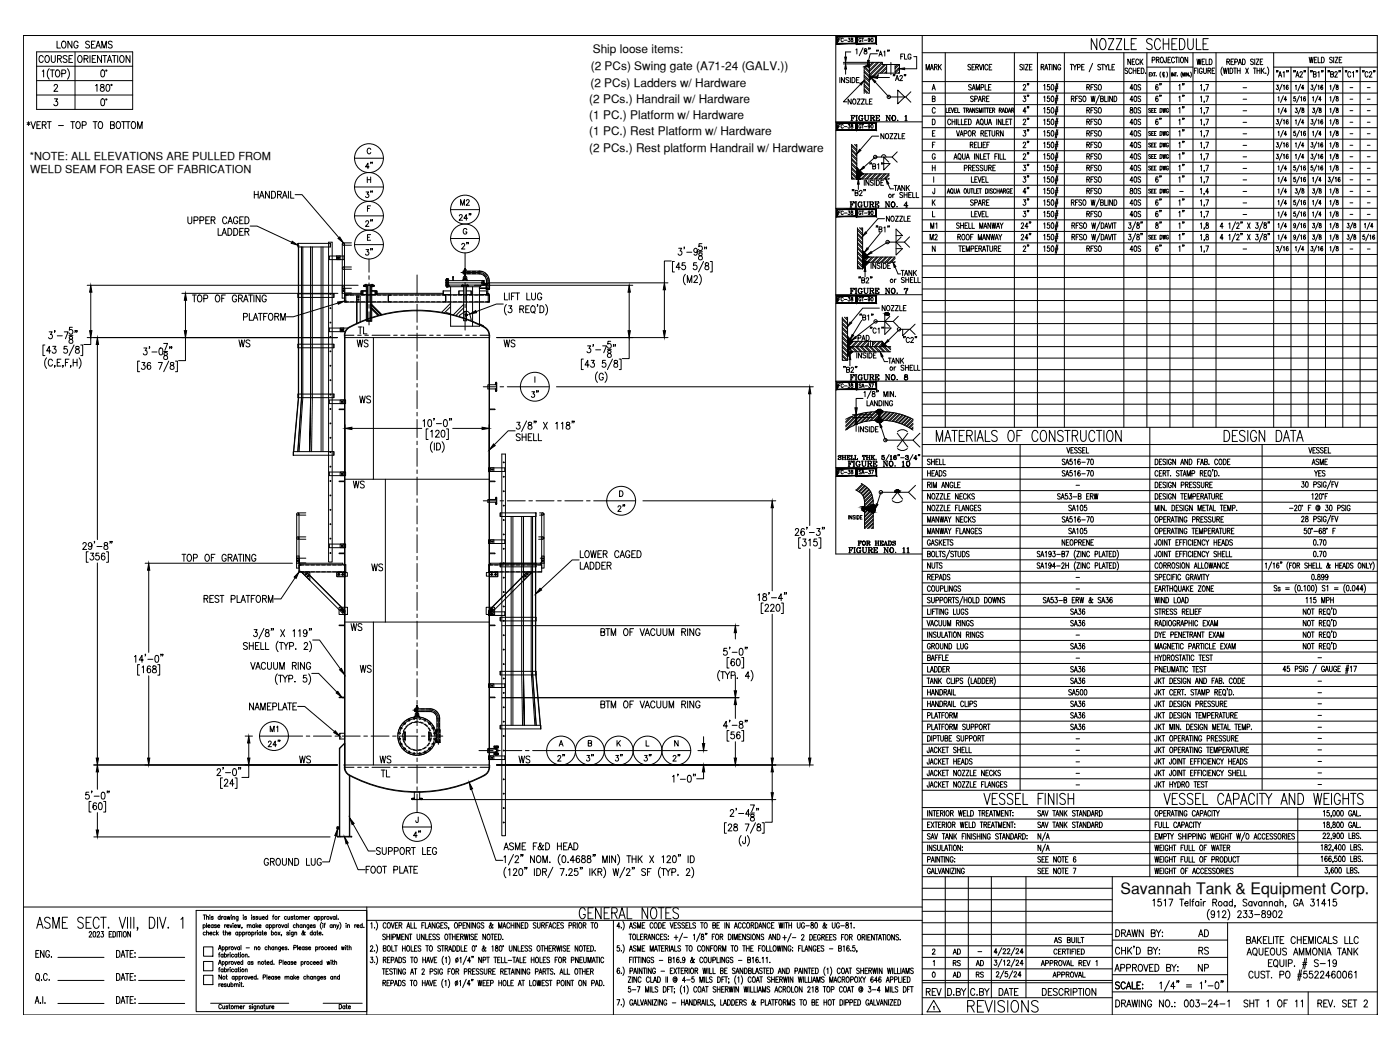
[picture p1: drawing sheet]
<svg xmlns="http://www.w3.org/2000/svg" width="610mm" height="457mm" viewBox="0 0 610 457" stroke-linecap="round" stroke-linejoin="round" font-family="sans-serif">
<defs><g id="words">
<text font-size="9.3" x="420.5" y="442">REVISIONS</text>
<g font-size="8.8">
<text x="474.1" y="22.9">NOZZLE SCHEDULE</text>
<text x="251.5" y="401.5">GENERAL NOTES</text>
</g>
<g font-size="8.4">
<text x="406.8" y="193.3">MATERIALS OF CONSTRUCTION</text>
<text x="532" y="193.3">DESIGN DATA</text>
<text x="427.6" y="351.4">VESSEL FINISH</text>
<text x="505.9" y="351.4">VESSEL CAPACITY AND WEIGHTS</text>
</g>
<text font-size="6.9" x="487.9" y="389.3">Savannah Tank &amp; Equipment Corp.</text>
<g font-size="6.6">
<text x="24" y="22.2">LONG SEAMS</text>
<text x="16.2" y="28.6">COURSE</text>
<text x="105.1" y="140.8">PLATFORM</text>
<text x="155.2" y="146.8">TL</text>
<text x="103" y="152.4">WS</text>
<text x="154.5" y="152.4">WS</text>
<text x="218.7" y="152.4">WS</text>
<text x="155.6" y="176.7">WS</text>
<text x="153.1" y="213.8">WS</text>
<text x="268.1" y="224">2&quot;</text>
<text x="87.8" y="263.5">REST PLATFORM</text>
<text x="152" y="275.9">WS</text>
<text x="260.7" y="278">BTM OF VACUUM RING</text>
<text x="107.6" y="310.4">NAMEPLATE</text>
<text x="114.3" y="378.2">GROUND LUG</text>
<text x="485.1" y="409.2">DRAWN BY:</text>
<text x="521.1" y="409.2">AD</text>
<text x="542.2" y="417.3">AQUEOUS AMMONIA TANK</text>
</g>
<g font-size="6.2">
<text x="10.9" y="57.1">*VERT - TOP TO BOTTOM</text>
<text x="158.4" y="74.8">4&quot;</text>
<text x="109.7" y="87.5">HANDRAIL</text>
<text x="158.4" y="87.1">3&quot;</text>
<text x="158.4" y="99.8">2&quot;</text>
<text x="199" y="97">24&quot;</text>
<text x="158.4" y="112.2">3&quot;</text>
<text x="200" y="109.7">2&quot;</text>
<text x="82.9" y="132.6">TOP OF GRATING</text>
<text x="230.4" y="174.3">3&quot;</text>
<text x="78.3" y="245.5">TOP OF GRATING</text>
<text x="160.9" y="249.8">WS</text>
<text x="155.9" y="293.9">WS</text>
<text x="260.7" y="309.4">BTM OF VACUUM RING</text>
<text x="115.7" y="326.3">24&quot;</text>
<text x="129.5" y="333.4">WS</text>
<text x="164.7" y="333.4">WS</text>
<text x="225.1" y="333.4">WS</text>
<text x="242" y="332.7">2&quot;</text>
<text x="254.4" y="332.7">3&quot;</text>
<text x="267.1" y="332.7">3&quot;</text>
<text x="279.4" y="332.7">3&quot;</text>
<text x="292.1" y="332.7">2&quot;</text>
<text x="165.1" y="339.4">TL</text>
<text x="179.2" y="365.8">4&quot;</text>
<text x="163" y="373.2">SUPPORT LEG</text>
<text x="158.4" y="381.4">FOOT PLATE</text>
<text x="521.1" y="416.6">RS</text>
<text x="484.7" y="424">APPROVED BY:</text>
<text x="521.1" y="424">NP</text>
<text x="484.7" y="431.8">SCALE:</text>
<text x="402.5" y="434.6">REV</text>
<text x="411.7" y="434.6">D.BY</text>
<text x="421.9" y="434.6">C.BY</text>
<text x="434.3" y="434.6">DATE</text>
<text x="453" y="434.6">DESCRIPTION</text>
<text x="485.1" y="439.6">DRAWING NO.:</text>
<text x="514.7" y="439.6">003-24-1</text>
<text x="540.8" y="439.6">SHT 1 OF 11</text>
<text x="572.9" y="439.6">REV. SET 2</text>
</g>
<g font-size="5.7">
<text x="490.4" y="29.3">NECK</text>
<text x="520.3" y="29.3">WELD</text>
<text x="402.5" y="31.7">MARK</text>
<text x="449.1" y="40.6" transform="rotate(-90 449.1 40.6)">2&quot;</text>
<text x="472.4" y="40.6">RFSO</text>
<text x="491.1" y="40.6">40S</text>
<text x="506.9" y="40.6" transform="rotate(-90 506.9 40.6)">6&quot;</text>
<text x="491.1" y="45.5">40S</text>
<text x="449.1" y="50.4" transform="rotate(-90 449.1 50.4)">4&quot;</text>
<text x="472.4" y="50.4">RFSO</text>
<text x="491.1" y="50.4">80S</text>
<text x="449.1" y="55.4" transform="rotate(-90 449.1 55.4)">2&quot;</text>
<text x="506.9" y="55.4" transform="rotate(-90 506.9 55.4)">6&quot;</text>
<text x="449.1" y="65.6" transform="rotate(-90 449.1 65.6)">2&quot;</text>
<text x="472.4" y="60.7">RFSO</text>
<text x="472.4" y="65.6">RFSO</text>
<text x="491.1" y="60.7">40S</text>
<text x="491.1" y="65.6">40S</text>
<text x="472.4" y="70.6">RFSO</text>
<text x="491.1" y="70.6">40S</text>
<text x="449.1" y="75.5" transform="rotate(-90 449.1 75.5)">3&quot;</text>
<text x="472.4" y="75.5">RFSO</text>
<text x="491.1" y="75.5">40S</text>
<text x="472.4" y="80.8">RFSO</text>
<text x="491.1" y="80.8">40S</text>
<text x="506.9" y="80.8" transform="rotate(-90 506.9 80.8)">6&quot;</text>
<text x="388.4" y="84.3">TANK</text>
<text x="449.1" y="85.7" transform="rotate(-90 449.1 85.7)">4&quot;</text>
<text x="472.4" y="85.7">RFSO</text>
<text x="491.1" y="85.7">80S</text>
<text x="199.7" y="90.7">M2</text>
<text x="449.1" y="90.7" transform="rotate(-90 449.1 90.7)">3&quot;</text>
<text x="449.1" y="95.6" transform="rotate(-90 449.1 95.6)">3&quot;</text>
<text x="472.4" y="95.6">RFSO</text>
<text x="491.1" y="90.7">40S</text>
<text x="491.1" y="95.6">40S</text>
<text x="506.9" y="90.7" transform="rotate(-90 506.9 90.7)">6&quot;</text>
<text x="506.9" y="100.5" transform="rotate(-90 506.9 100.5)">8&quot;</text>
<text x="403.9" y="105.8">M2</text>
<text x="449.1" y="110.8" transform="rotate(-90 449.1 110.8)">2&quot;</text>
<text x="472.4" y="110.8">RFSO</text>
<text x="491.1" y="110.8">40S</text>
<text x="506.9" y="110.8" transform="rotate(-90 506.9 110.8)">6&quot;</text>
<text x="391.6" y="121.4">TANK</text>
<text x="369.4" y="129.1">FIGURE NO. 7</text>
<text x="372.9" y="149.6">PAD</text>
<text x="385.9" y="159.5">TANK</text>
<text x="570.4" y="203.6">ASME</text>
<text x="571.5" y="208.5">YES</text>
<text x="368.7" y="242">FIGURE NO. 11</text>
<text x="402.9" y="248.7">NUTS</text>
<text x="465.3" y="268.8">SA36</text>
<text x="465.3" y="273.8">SA36</text>
<text x="465.3" y="284">SA36</text>
<text x="465.3" y="293.9">SA36</text>
<text x="465.3" y="298.8">SA36</text>
<text x="465.3" y="309">SA36</text>
<text x="465.3" y="314">SA36</text>
<text x="116.8" y="320">M1</text>
<text x="465.3" y="318.9">SA36</text>
<text x="414.2" y="426.9">AD</text>
<text x="424" y="426.9">RS</text>
</g>
<g font-size="5.3">
<text x="391.2" y="26.8">FLG</text>
<text x="516.8" y="40.6" transform="rotate(-90 516.8 40.6)">1&quot;</text>
<text x="368.3" y="46.6">NOZZLE</text>
<text x="369.7" y="53.6">FIGURE NO. 1</text>
<text x="516.8" y="50.4" transform="rotate(-90 516.8 50.4)">1&quot;</text>
<text x="472.4" y="55.4">RFSO</text>
<text x="491.1" y="55.4">40S</text>
<text x="516.8" y="55.4" transform="rotate(-90 516.8 55.4)">1&quot;</text>
<text x="516.8" y="65.6" transform="rotate(-90 516.8 65.6)">1&quot;</text>
<text x="516.8" y="75.5" transform="rotate(-90 516.8 75.5)">1&quot;</text>
<text x="369.4" y="91.4">FIGURE NO. 4</text>
<text x="516.8" y="90.7" transform="rotate(-90 516.8 90.7)">1&quot;</text>
<text x="404.3" y="100.5">M1</text>
<text x="516.8" y="100.5" transform="rotate(-90 516.8 100.5)">1&quot;</text>
<text x="516.8" y="110.8" transform="rotate(-90 516.8 110.8)">1&quot;</text>
<text x="386.6" y="124.2">or SHELL</text>
<text x="383.1" y="136.5">NOZZLE</text>
<text x="369.4" y="166.5">FIGURE NO. 8</text>
<text x="368.3" y="204.3">FIGURE NO. 10</text>
<text x="402.9" y="238.5">GASKETS</text>
<text x="461.4" y="238.5">NEOPRENE</text>
<text x="464.6" y="303.7">SA500</text>
<text x="414.2" y="416.6">AD</text>
<text x="414.2" y="421.6">RS</text>
<text x="424" y="421.6">AD</text>
</g>
<g font-size="5.2">
<text x="258.1" y="23.3">Ship loose items:</text>
<text x="257.2" y="30.4">(2 PCs) Swing gate (A71-24 (GALV.))</text>
<text x="257.1" y="37.8">(2 PCs) Ladders w/ Hardware</text>
<text x="256.6" y="44.9">(2 PCs.) Handrail w/ Hardware</text>
<text x="256.6" y="51.7">(1 PC.) Platform w/ Hardware</text>
<text x="256.6" y="58.7">(1 PC.) Rest Platform w/ Hardware</text>
<text x="256.6" y="66.1">(2 PCs.) Rest platform Handrail w/ Hardware</text>
</g>
<text font-size="4.9" x="372.9" y="238.5">FOR HEADS</text>
<g font-size="4.8">
<text x="13" y="69.6">*NOTE: ALL ELEVATIONS ARE PULLED FROM</text>
<text x="13.1" y="75.5">WELD SEAM FOR EASE OF FABRICATION</text>
</g>
<g font-size="4.4">
<text x="364.4" y="19.4">FC-38</text>
<text x="373.2" y="19.4">GT-90</text>
<text x="364.4" y="94.5">FC-38</text>
<text x="373.2" y="94.5">GT-90</text>
<text x="364.4" y="207.4">FC-38</text>
<text x="373.2" y="207.4">SA-37</text>
</g>
<g font-size="2.6">
<text x="540.5" y="39.5">-</text>
<text x="587" y="39.5">-</text>
<text x="594.4" y="39.5">-</text>
<text x="540.5" y="44.4">-</text>
<text x="587" y="44.4">-</text>
<text x="594.4" y="44.4">-</text>
<text x="540.5" y="49.4">-</text>
<text x="587" y="49.4">-</text>
<text x="594.4" y="49.4">-</text>
<text x="540.5" y="54.3">-</text>
<text x="540.5" y="59.6">-</text>
<text x="587" y="54.3">-</text>
<text x="587" y="59.6">-</text>
<text x="594.4" y="54.3">-</text>
<text x="594.4" y="59.6">-</text>
<text x="540.5" y="64.6">-</text>
<text x="587" y="64.6">-</text>
<text x="594.4" y="64.6">-</text>
<text x="540.5" y="69.5">-</text>
<text x="587" y="69.5">-</text>
<text x="594.4" y="69.5">-</text>
<text x="540.5" y="74.4">-</text>
<text x="587" y="74.4">-</text>
<text x="594.4" y="74.4">-</text>
<text x="540.5" y="79.7">-</text>
<text x="587" y="79.4">-</text>
<text x="594.4" y="79.4">-</text>
<text x="512.9" y="84.7">-</text>
<text x="540.5" y="84.7">-</text>
<text x="540.5" y="89.6">-</text>
<text x="587" y="84.7">-</text>
<text x="587" y="89.6">-</text>
<text x="594.4" y="84.7">-</text>
<text x="594.4" y="89.6">-</text>
<text x="540.5" y="94.5">-</text>
<text x="587" y="94.5">-</text>
<text x="594.4" y="94.5">-</text>
<text x="540.5" y="109.7">-</text>
<text x="587" y="109.7">-</text>
<text x="594.4" y="109.7">-</text>
<text x="467.8" y="212.4">-</text>
<text x="467.8" y="257.5">-</text>
<text x="467.8" y="252.6">-</text>
<text x="467.8" y="277.6">-</text>
<text x="467.8" y="287.9">-</text>
<text x="572.9" y="287.5">-</text>
<text x="572.9" y="297.7">-</text>
<text x="572.9" y="303">-</text>
<text x="572.9" y="307.6">-</text>
<text x="572.9" y="312.6">-</text>
<text x="572.9" y="317.9">-</text>
<text x="467.8" y="322.8">-</text>
<text x="572.9" y="322.8">-</text>
<text x="467.8" y="328.1">-</text>
<text x="572.9" y="327.7">-</text>
<text x="467.8" y="333">-</text>
<text x="572.9" y="332.7">-</text>
<text x="467.8" y="338">-</text>
<text x="572.9" y="338">-</text>
<text x="467.8" y="342.9">-</text>
<text x="572.9" y="342.9">-</text>
<text x="425.1" y="415.6">-</text>
</g>
</g></defs>
<!-- layer: 24T-150-RFSO -->
<g fill="none" stroke="#000" stroke-width=".44">
<circle cx="174" cy="319.3" r=".36"/>
<circle cx="174.7" cy="317" r=".36"/>
<circle cx="176.1" cy="315.1" r=".36"/>
<circle cx="178.1" cy="313.6" r=".36"/>
<circle cx="180.3" cy="312.9" r=".36"/>
<circle cx="182.8" cy="312.9" r=".36"/>
<circle cx="185" cy="313.6" r=".36"/>
<circle cx="187" cy="315.1" r=".36"/>
<circle cx="188.4" cy="317" r=".36"/>
<circle cx="189.2" cy="319.3" r=".36"/>
<circle cx="174" cy="321.7" r=".36"/>
<circle cx="174.7" cy="324" r=".36"/>
<circle cx="176.1" cy="326" r=".36"/>
<circle cx="178.1" cy="327.4" r=".36"/>
<circle cx="180.3" cy="328.1" r=".36"/>
<circle cx="181.6" cy="320.5" r="8.4"/>
<circle cx="182.8" cy="328.1" r=".36"/>
<circle cx="185" cy="327.4" r=".36"/>
<circle cx="187" cy="326" r=".36"/>
<circle cx="188.4" cy="324" r=".36"/>
<circle cx="189.2" cy="321.7" r=".36"/>
</g>
<!-- layer: EXTERNALS -->
<g fill="none" stroke="#000" stroke-width=".44">
<path d="M157.3 126.7v1.5M158.1 126.7v1.5M159.5 126.7h-2.4v1.5h2.9M160 126.7h-2.1v1.5M161.3 126.7h2.1v1.5M161.3 132.6l4.5 4.5M161.3 134l3.3 3.4M161.6 132.6l4.4 4.4M161.6 134l3.3 3.3M161.9 126.7h2.3v1.5h-2.9M161.9 132.6l4.3 4.4M161.9 134l3.2 3.3"/>
<path d="M163.3 126.7v1.5M164.1 126.7v1.5M193.1 126.7v1.5M196.2 126.7h-3.3v1.5h3.3M196.2 132.1l-3.9 3.9M196.2 133.5l-2.7 2.7M199.9 126.7v1.5M200 137.8l.2-.5 1.9-1.5a1.59 1.59 0 0 1 2.4 .9l.6 2.3-.2 .5M201.9 126.7h-2.1v1.5h2.1M201.9 132.6l-4.5 4.5M201.9 134l-3.4 3.4M203.1 126.7h2.1v1.5h-2.1"/>
<path d="M205.1 126.7v1.5M208.8 126.7h3.2v1.5h-3.2M211.9 126.7v1.5M130.3 246.1v2.7M150.1 323.7l-2.2 2.2M146.7 360.2l1.1-.2v1l-1.1-.2M146.7 360.3v.5M146.9 364.2h6.2v.2h-6.2zM147.2 364.2v.2M148.1 364.2v.2M151.9 364.2v.2M152.9 364.2v.2"/>
<circle cx="203" cy="137.1" r=".44"/>
<circle cx="147.2" cy="360.5" r=".15"/>
</g>
<!-- layer: 8 PIPE -->
<path d="M147.9 325.9v38.3M150.1 332.8l-.3 .3 .3 .2v1.9M150.1 332.8v-9.1l-2.3 2.3v38.2M152.1 337.7v26.5M152.3 337.8v26.4" fill="none" stroke="#000" stroke-width=".44"/>
<!-- layer: 0 -->
<g fill="none" stroke="#000" stroke-width=".44">
<path d="M10.2 15.5h589.5v426.4h-589.5zM363.9 15.5v225.7h37.7M401.6 15.5v426.4M401.6 23h198.1M401.6 35.5h198.1M411.6 23v163.1M441.7 23v163.1M451.7 23v163.1M463.5 23v163.1M489.4 23v163.1M499.4 29.2h20.1M499.4 23v163.1"/>
<path d="M509.4 29.2v156.9M519.5 23v163.1M529.5 23v163.1M554.6 29.2h45.1M554.6 23v163.1M562.1 29.2v156.9M569.6 29.2v156.9M577.2 29.2v156.9M584.7 29.2v156.9M592.2 29.2v156.9M363.9 53.1h37.7M401.6 40.5h198.1"/>
<path d="M401.6 45.6h198.1M401.6 50.6h198.1M401.6 55.6h198.1M401.6 60.6h198.1M401.6 65.6h198.1M401.6 70.6h198.1M401.6 75.7h198.1M363.9 90.7h235.8M401.6 80.7h198.1M401.6 85.7h198.1M401.6 95.7h198.1M401.6 100.8h198.1"/>
<path d="M401.6 105.8h198.1M401.6 110.8h198.1M401.6 115.8h198.1M363.9 128.3h37.7M401.6 120.8h198.1M401.6 125.8h198.1M401.6 130.9h198.1M401.6 135.9h198.1M401.6 155.9h198.1M401.6 150.9h198.1M401.6 145.9h198.1M401.6 140.9h198.1"/>
<path d="M363.9 166h235.8M401.6 176h198.1M401.6 171h198.1M401.6 161h198.1M401.6 198.6h198.1M401.6 186.1h198.1M401.6 193.6h198.1M401.6 181h198.1M444.2 193.6v150.5M500.7 186.1v195.6M549.6 193.6v150.5M363.9 203.6h235.8"/>
<path d="M401.6 213.6h198.1M401.6 208.6h198.1M401.6 218.7h198.1M401.6 223.7h198.1M401.6 228.7h198.1M401.6 233.7h198.1M401.6 238.7h198.1M401.6 243.8h198.1M401.6 248.8h198.1M401.6 253.8h198.1M401.6 258.8h198.1M401.6 278.9h198.1"/>
<path d="M401.6 273.9h198.1M401.6 268.8h198.1M401.6 263.8h198.1M401.6 298.9h198.1M401.6 293.9h198.1M401.6 288.9h198.1M401.6 283.9h198.1M401.6 319h198.1M401.6 314h198.1M401.6 309h198.1M401.6 304h198.1M401.6 339.1h198.1"/>
<path d="M401.6 334.1h198.1M401.6 329.1h198.1M401.6 324h198.1M401.6 351.6h198.1M401.6 356.6h198.1M401.6 344.1h198.1M565.1 351.6v30.1M401.6 361.7h198.1M401.6 366.7h198.1M401.6 371.7h198.1M401.6 376.7h198.1M10.2 394.9h391.4"/>
<path d="M85.4 396.4h74.3v44.1h-74.3zM88.5 398.4h1.1M89 398.4v2M89.9 399.4l.4-.4 .4 .1 .1 1.3M89.9 398.4v2M91.3 398.5h.1M91.4 399.1v1.3M92.8 399.3l-.7-.2v.4l.7 .6-.3 .3-.5-.3M95.9 399.3a.54 .54 0 0 0-.8 0 .54 .54 0 0 0 0 .8 .54 .54 0 0 0 .8 0M95.9 398.4v2M96.5 399v1.4M97.1 399l-.6 .6"/>
<path d="M98.4 399.3a.54 .54 0 0 0-.8 0 .54 .54 0 0 0 0 .8 .54 .54 0 0 0 .8 0M98.4 399v1.4M98.9 399l.3 1.4 .4-1.4 .3 1.4 .3-1.4M100.7 398.5h.1M100.7 399.1v1.3M101.3 399.4l.4-.4 .4 .1 .1 1.3M101.3 399v1.4M103.7 399l-.1 1.8-.6 .1M103.7 399.3a.54 .54 0 0 0-.8 0 .54 .54 0 0 0 0 .8 .54 .54 0 0 0 .8 0M105.9 398.5h.1M105.9 399.1v1.3M107.3 399.3l-.7-.2v.4l.7 .6-.3 .3-.5-.3"/>
<path d="M109.5 398.5h.1M109.5 399.1v1.3M110.9 399.3l-.8-.2v.4l.8 .6-.3 .3-.5-.3M112.3 399.3l-.8-.2v.4l.8 .6-.3 .3-.6-.3M112.8 399l.1 1.2 .4 .2 .4-.4M113.7 399v1.4M114.2 399.6h.9l-.1-.3a.54 .54 0 0 0-.7 .1 .54 .54 0 0 0 .1 .7 .54 .54 0 0 0 .7 0M116.5 399.3a.54 .54 0 0 0-.7 0 .54 .54 0 0 0 0 .8 .54 .54 0 0 0 .7 0M116.5 398.4v2M118.6 399h.6M119.3 398.4l-.4 .4v1.6M121.2 399v1.4"/>
<path d="M121.9 399l-.7 .6M124.7 399.3a.54 .54 0 0 0-.7 0 .54 .54 0 0 0 0 .8 .54 .54 0 0 0 .7 0M125.3 399l.1 1.2 .4 .2 .3-.4M126.1 399v1.4M127.5 399.3l-.7-.2v.4l.7 .6-.3 .3-.5-.3M127.9 399h.6M128.2 398.4v1.6l.4 .4M130.5 399.4l.4-.4 .4 .1 .1 1.3M130.5 399v1.4M131.4 399.4l.8-.3v1.3M132.8 399.6h.9a.47 .47 0 0 0-.4-.6 .47 .47 0 0 0-.5 .6l.4 .8 .5-.3M134.3 399v1.4"/>
<path d="M134.9 399l-.6 .6M137.8 399.3a.56 .56 0 0 0-.8 0 .56 .56 0 0 0 0 .8 .56 .56 0 0 0 .8 0M137.8 399v1.4M138.4 399.3a.54 .54 0 0 1 .8 0 .54 .54 0 0 1 0 .8 .54 .54 0 0 1-.8 0M138.4 399v2M139.9 399.3a.54 .54 0 0 1 .7 0 .54 .54 0 0 1 0 .8 .54 .54 0 0 1-.7 0M139.9 399v2M141.3 399v1.4M142 399l-.7 .6M143.7 399l.5 1.4 .4-1.4M146 399.3a.54 .54 0 0 0-.8 0 .54 .54 0 0 0 0 .8 .54 .54 0 0 0 .8 0M146 399v1.4"/>
<path d="M146.6 398.4v2M159.7 394.9v47M401.6 396.8h82.7M401.6 381.7h198.1M401.6 391.8h82.7M401.6 386.8h82.7M411.6 381.7v52.7M421.6 381.7v52.7M431.7 381.7v52.7M446.7 381.7v52.7M484.3 381.7v60.2M88.5 402.9a.55 .55 0 0 1 .7 0 .55 .55 0 0 1 0 .8 .55 .55 0 0 1-.7 0"/>
<path d="M88.5 402.6v2M88.6 418.6h4.1v4.1h-4.1zM88.6 412.3h4.1v4.1h-4.1zM89.4 406.1l-.1-.2a.57 .57 0 0 0-.8 .6 .57 .57 0 0 0 .9 .4M89.9 406.2l.8-.3 .1 1.2M89.9 402v1.9M89.9 405.2v1.9M90.5 403.2h.9l-.1-.5a.57 .57 0 0 0-.8 .6 .57 .57 0 0 0 .9 .4M91.3 406.4h1l-.1-.4a.57 .57 0 0 0-.7 .1 .57 .57 0 0 0 0 .8 .57 .57 0 0 0 .8 0M92.8 402.9l-.1-.2a.57 .57 0 0 0-.8 .6 .57 .57 0 0 0 .9 .4M92.8 402.6v1.3M93.7 406.1a.55 .55 0 0 0-.8 0 .55 .55 0 0 0 0 .8 .55 .55 0 0 0 .8 0"/>
<path d="M94.3 402.9l-.8-.2v.4l.8 .6-.4 .2-.5-.2M94.3 405.2v1.9M94.6 406.4l.5 .7M94.7 403.2h1l-.1-.4a.55 .55 0 0 0-.8 .1 .55 .55 0 0 0 .1 .8 .55 .55 0 0 0 .8 0M95 405.9l-.7 .9M95.1 413.6l.6-2 .6 2M95.1 420l.6-1.9 .6 1.9M95.2 415.5h.5M95.3 412.9h.8M95.3 419.3h.8M95.8 414.8l-.4 .4v1.6M96.8 412.6a.54 .54 0 0 1 .7-.1 .54 .54 0 0 1 0 .8 .54 .54 0 0 1-.7 0"/>
<path d="M96.8 419a.56 .56 0 0 1 .8-.1 .56 .56 0 0 1 0 .8l-.3 .3-.5-.3M96.8 412.3v1.9M96.8 418.7v1.9M97.1 405.9h.5M97.1 415.8a.54 .54 0 0 0-.7-.1 .54 .54 0 0 0 0 .8 .54 .54 0 0 0 .7 0M97.1 415.5v1.3M97.3 405.2v1.6l.4 .3M97.7 415.8a.56 .56 0 0 1 .8-.1 .56 .56 0 0 1 0 .8 .56 .56 0 0 1-.8 0M97.7 414.8v2M97.8 402.6v1.3M98.2 406.2l.7-.3 .1 1.2M98.2 405.2v1.9"/>
<path d="M98.2 412.6a.54 .54 0 0 1 .8-.1 .54 .54 0 0 1 0 .8 .54 .54 0 0 1-.8 0M98.2 419a.56 .56 0 0 1 .9-.1 .56 .56 0 0 1 0 .8l-.4 .3-.5-.3M98.2 412.3v1.9M98.2 418.7v1.9M98.5 402.6l-.7 .6M98.7 403.2h1l-.1-.4a.57 .57 0 0 0-.7 .1 .57 .57 0 0 0 0 .8 .57 .57 0 0 0 .8 0M99.2 415.5v1.3M99.6 406.4h.9l-.2-.5a.56 .56 0 0 0-.7 .7 .56 .56 0 0 0 .9 .3M99.7 412.3v1.3M99.7 418.7v1.3M99.9 415.5l-.7 .5M100.1 402.6l.5 1.3 .4-1.3"/>
<path d="M100.2 414.9h.1M100.2 415.6v1.2M100.3 412.3l-.6 .5M100.3 418.7l-.6 .5M101.4 402.1h.1M101.5 402.7v1.2M101.7 415.8a.54 .54 0 0 0-.8-.1 .54 .54 0 0 0 0 .8 .54 .54 0 0 0 .8 0M102.1 403.2h.9l-.2-.5a.56 .56 0 0 0-.8 .7 .56 .56 0 0 0 1 .3M102.1 412.3l.4 1.3 .5-1.3M102.1 418.7l.4 1.3 .5-1.3M103.2 415.8a.56 .56 0 0 0-.9-.1 .56 .56 0 0 0 0 .8 .56 .56 0 0 0 .9 0M103.2 415.5v1.3"/>
<path d="M103.4 419.2h.9l-.1-.3a.55 .55 0 0 0-.7 .1 .55 .55 0 0 0 0 .7 .55 .55 0 0 0 .8 0M103.4 402.6l.3 1.3 .4-1.3 .3 1.3 .3-1.3M103.5 406.1l-.1-.2a.56 .56 0 0 0-.8 .7 .56 .56 0 0 0 .9 .3M103.5 405.9v1.2M103.6 415.5h.6M103.8 414.8v1.6l.4 .4M104.2 406.1l.1-.2a.57 .57 0 0 1 .8 .6 .57 .57 0 0 1-.9 .4M104.2 405.9v1.9M104.3 412.6a.54 .54 0 0 0-.8-.1 .54 .54 0 0 0 0 .8 .54 .54 0 0 0 .8 0M104.3 412.3v1.3M104.6 414.9h.1M104.7 415.6v1.2"/>
<path d="M104.9 411.6v2M105.4 403.8l-.2 .5M105.6 406.1l.2-.2a.57 .57 0 0 1 .8 .6 .57 .57 0 0 1-1 .4M105.6 405.9v1.9M105.7 419a.56 .56 0 0 0-.8-.1 .56 .56 0 0 0-.1 .8l.3 .3 .6-.3M105.7 418.1v1.9M106.8 415.9l.4-.4 .4 .1v1.2M106.8 415.5v1.3M107.1 405.9v1.2M107.2 412.7h1.4M107.6 403l.8-.3 .1 1.2M107.6 402.6v1.3"/>
<path d="M107.7 405.9l-.6 .5M108.4 416.6h.1M108.5 403l.8-.3 .1 1.2M108.8 419a.56 .56 0 0 0-.8-.1 .56 .56 0 0 0 0 .8l.3 .3 .5-.3M108.8 418.7v1.3M109.6 406.1l.2-.2a.57 .57 0 0 1 .8 .6 .57 .57 0 0 1-1 .4M109.6 405.9v1.9M110.2 419l-.7-.2v.4l.7 .5-.3 .3-.5-.3M110.9 402.9l-.2-.2a.56 .56 0 0 0-.8 .7 .56 .56 0 0 0 1 .3M110.9 412.6l.3-.3 .4 .1 .1 1.2M110.9 402.6v1.3M110.9 412.3v1.3"/>
<path d="M111.1 405.9v1.2M111.5 402v1.9M111.7 405.9l-.6 .5M111.8 403.2l.5 .7M112 405.3h.1M112.1 405.9v1.2M112.3 402.6l-.8 1M112.4 419.1l.8-.3 .1 1.2M112.4 418.7v1.3M112.7 403.2h1l-.2-.5a.57 .57 0 0 0-.8 .6 .57 .57 0 0 0 1 .4M113.6 406.1l-.2-.2a.57 .57 0 0 0-.8 .6 .57 .57 0 0 0 1 .4M113.6 405.9v1.2"/>
<path d="M114.1 405.9h.5M114.3 405.2v1.6l.4 .3M115 406.4h1l-.1-.4a.57 .57 0 0 0-.7 .1 .57 .57 0 0 0 0 .8 .57 .57 0 0 0 .8 0M115.2 418.7h.6M115.5 418.1v1.5l.4 .4M116.2 419.2h1l-.1-.3a.55 .55 0 0 0-.8 .1 .55 .55 0 0 0 .1 .7 .55 .55 0 0 0 .8 0M116.3 412.6a.54 .54 0 0 0-.8-.1 .54 .54 0 0 0 0 .8 .54 .54 0 0 0 .8 0M116.7 402.9l-.2-.2a.56 .56 0 0 0-.7 .7 .56 .56 0 0 0 .9 .3M116.7 402.6v1.3M116.9 412.6l.3-.3 .4 .1 .1 1.2M116.9 411.6v2M117.3 402.9l.2-.2a.56 .56 0 0 1 .8 .7 .56 .56 0 0 1-1 .3"/>
<path d="M117.3 402.6v2M118.2 406.1l.1-.2a.56 .56 0 0 1 .8 .7 .56 .56 0 0 1-.9 .3M118.2 405.2v1.9M118.6 419a.56 .56 0 0 0-.9-.1 .56 .56 0 0 0 0 .8l.3 .3 .6-.3M118.6 418.1v1.9M118.8 402.9l.2-.2a.56 .56 0 0 1 .7 .7 .56 .56 0 0 1-.9 .3M118.8 402.6v2M119.2 412.6a.54 .54 0 0 0-.8-.1 .54 .54 0 0 0 0 .8 .54 .54 0 0 0 .8 0M119.3 419.8h.1M119.2 412.3v1.3M119.8 412.6l.4-.3 .4 .1 .1 1.2M119.8 412.3v1.3"/>
<path d="M120.3 402.6v1.3M120.9 402.6l-.6 .6M121.1 405.9l.8 1.2M121.6 419.1l.9-.1 .1-.8-1-.1v1.9M121.9 405.9l-.8 1.2M122.2 412.3l-.1 1.7-.6 .1M122.2 412.6a.54 .54 0 0 0-.8-.1 .54 .54 0 0 0 0 .8 .54 .54 0 0 0 .8 0M122.6 402.6l.5 1.3 .5-1.3M122.6 407l-.1 .5M122.7 412.8h.9v-.3a.54 .54 0 0 0-.8 .1 .54 .54 0 0 0 .1 .7 .54 .54 0 0 0 .7 0M123.3 418.1v1.9M123.8 419.2h.9a.48 .48 0 0 0-.4-.5 .48 .48 0 0 0-.5 .5l.2 .7 .7-.2"/>
<path d="M124.9 402.9a.56 .56 0 0 0-.8 0 .56 .56 0 0 0 0 .8 .56 .56 0 0 0 .8 0M124.9 402.6v1.3M125 412.6l-.3-.3-.6 .3 .8 .4v.5l-.8-.2M125.5 402v1.9M125.6 413.4h.1M125.7 406.1l-.3-.2-.6 .2 .8 .5v.4l-.8-.1M126.1 419a.56 .56 0 0 0-.8-.1 .56 .56 0 0 0 0 .8l.3 .3 .5-.3M126.1 418.7v1.3M126.1 405.3h.1M126.2 405.9v1.2M127.5 419l-.7-.2v.4l.7 .5-.3 .3-.5-.3M127.7 405.9l-.1 1.7-.6 .1"/>
<path d="M127.7 406.1l-.2-.2a.56 .56 0 0 0-.7 .7 .56 .56 0 0 0 .9 .3M127.9 412.6h1v-.9l-1-.1v2M128 419.2h.9v-.3a.56 .56 0 0 0-.8 0 .56 .56 0 0 0 .1 .8 .56 .56 0 0 0 .7 0M128.3 406.2l.8-.3 .1 1.2M128.3 405.9v1.2M128.6 402.9l-.1-.2a.56 .56 0 0 0-.8 .7 .56 .56 0 0 0 .9 .3M129.2 403l.7-.3 .1 1.2M129.2 402v1.9M129.6 411.6v2M130.1 412.8h.9v-.3a.54 .54 0 0 0-.8 .1 .54 .54 0 0 0 .1 .7 .54 .54 0 0 0 .7 0M131.1 419a.56 .56 0 0 1 .9-.1 .56 .56 0 0 1 0 .8l-.3 .3-.6-.3M131.1 418.7v1.9"/>
<path d="M131.5 402.9l-.1-.2a.57 .57 0 0 0-.8 .6 .57 .57 0 0 0 .9 .4M131.5 402.6v1.3M132.2 403l.7-.3 .1 1.2M132.2 402.6v1.3M132.4 412.6a.54 .54 0 0 0-.7-.1 .54 .54 0 0 0 0 .8 .54 .54 0 0 0 .7 0M132.4 412.3v1.3M132.6 418.7v1.3M132.9 406l-.1-.1a1.08 1.08 0 0 1-1.3 1.1l-.1-.6 .8-.7-.2-.5v1l.5 .8h.4M133.3 418.7l-.7 .5M133.8 412.6l-.3-.3-.5 .3 .8 .4v.5l-.8-.2M134.4 412.8h.9a.47 .47 0 0 0-.5-.6 .47 .47 0 0 0-.4 .6l.2 .7 .7-.2M134.5 402.6l-.1 1.8-.6 .1"/>
<path d="M134.5 402.9l-.1-.2a.57 .57 0 0 0-.9 .6 .57 .57 0 0 0 1 .4M135 403.2h1l-.2-.5a.57 .57 0 0 0-.8 .6 .57 .57 0 0 0 1 .4M136 406.1l-.2-.2a.57 .57 0 0 0-.8 .6 .57 .57 0 0 0 1 .4M136 419a.56 .56 0 0 0-.9-.1 .56 .56 0 0 0 0 .8l.3 .3 .6-.3M136 405.2v1.9M136.4 419.2h1l-.1-.3a.56 .56 0 0 0-.7 0 .56 .56 0 0 0 0 .8 .56 .56 0 0 0 .8 0M137.3 402.9l-.8-.2v.4l.8 .6-.3 .2-.6-.2M137.4 406.1l-.1-.2a.57 .57 0 0 0-.8 .6 .57 .57 0 0 0 .9 .4M137.4 412.6a.54 .54 0 0 1 .8-.1 .54 .54 0 0 1 0 .8 .54 .54 0 0 1-.8 0M137.4 405.9v1.2M137.4 412.3v1.9M137.8 419.2l1-.1a.52 .52 0 0 0-.7-.4 .52 .52 0 0 0-.3 .7l.4 .6 .6-.3"/>
<path d="M137.9 405.9h.6M138.2 405.2v1.6l.3 .3M138.9 406.4h1l-.2-.5a.57 .57 0 0 0-.8 .6 .57 .57 0 0 0 1 .4M138.9 412.3v1.3M139.6 412.3l-.7 .5M140 401.6a2.19 2.19 0 0 0 0 3M140.2 419a.54 .54 0 0 0-.8 0 .54 .54 0 0 0 0 .7 .54 .54 0 0 0 .8 0M140.2 418.1v1.9M140.5 407h.1M140.5 402.1h.1M140.6 402.7v1.2M141 402.6h.6"/>
<path d="M141.7 402l-.4 .4v1.5M142.3 412.6a.54 .54 0 0 0-.8-.1 .54 .54 0 0 0 0 .8 .54 .54 0 0 0 .8 0M142.4 418.7l.3 1.3 .3-1.3 .3 1.3 .3-1.3M142.7 412.8h1a.49 .49 0 0 0-.5-.6 .49 .49 0 0 0-.5 .6l.5 .8 .5-.3M144.1 418.1h.1M144.2 412.8h.9a.47 .47 0 0 0-.5-.6 .47 .47 0 0 0-.4 .6l.2 .7 .7-.2M144.2 418.8v1.2M144.6 402.9a.55 .55 0 0 0-.7 0 .55 .55 0 0 0 0 .8 .55 .55 0 0 0 .7 0M144.6 402.6v1.3M144.6 418.7h.6M144.9 418.1v1.5l.3 .4M145.2 403l.8-.3 .1 1.2"/>
<path d="M145.2 402.6v1.3M145.7 419.1l.8-.3 .1 1.2M145.7 418.1v1.9M146.5 412.6a.54 .54 0 0 0-.8-.1 .54 .54 0 0 0 0 .8 .54 .54 0 0 0 .8 0M146.5 411.6v2M146.6 402.6l.5 1.3 .4-1.3M147.1 403.9l-.6 .7M147.3 400.1h.1M147.9 401.6a2.19 2.19 0 0 1 0 3M148.7 412.3l.3 1.3 .3-1.3 .3 1.3 .3-1.3M150.4 411.7h.1M150.5 412.4v1.2"/>
<path d="M150.7 402.1h.1M150.7 402.7v1.2M150.9 412.3h.6M151.2 411.6v1.6l.4 .4M151.3 403l.4-.4 .4 .1 .1 1.2M151.3 402.6v1.3M152 412.6l.4-.3 .4 .1 .1 1.2M152 411.6v2M154.5 402.6v1.3M155.1 402.6l-.6 .6M155.4 403.2h.9l-.1-.5a.56 .56 0 0 0-.8 .7 .56 .56 0 0 0 .9 .3M157.7 402.9l-.1-.2a.57 .57 0 0 0-.8 .6 .57 .57 0 0 0 .9 .4"/>
<path d="M157.7 402v1.9M158.4 403.7h.1M159.7 400.7h241.9M267.1 400.7v41.2M401.6 401.8h198.1M401.6 416.9h132.9M401.6 411.8h82.7M401.6 406.8h82.7M484.3 409.3h50.2M534.5 401.8v30.1M88.6 424.7h4.1v4h-4.1zM91.7 436.9h34"/>
<path d="M95.2 421.9h.5M95.3 428.3v1.3M95.8 421.3l-.4 .3v1.6M96 428.3l-.7 .6M96.3 428.9h.9l-.1-.4a.57 .57 0 0 0-.7 .1 .57 .57 0 0 0 0 .8 .57 .57 0 0 0 .8 0M96.4 424.5v1.9l-1.1-1.9v1.9M96.4 437.8a.59 .59 0 0 0-.7-.5 .59 .59 0 0 0-.4 .7v.5a.59 .59 0 0 0 .4 .8 .59 .59 0 0 0 .7-.5M97 438l.1 1.1 .3 .2 .4-.4M97.1 422.2a.55 .55 0 0 0-.7 0 .55 .55 0 0 0 0 .7 .55 .55 0 0 0 .7 0M97.1 421.9v1.3M97.7 422.2a.56 .56 0 0 1 .8-.1 .56 .56 0 0 1 0 .8 .56 .56 0 0 1-.8 0M97.7 421.3v1.9"/>
<path d="M97.8 438v1.3M98.4 425.1h.5M98.5 428.6l-.8-.2v.4l.8 .6-.3 .2-.5-.2M98.6 424.5v1.6l.4 .3M99.1 428.3l.1 1.2 .7-.3M99.2 438.2l-.7-.2v.4l.7 .6-.3 .3-.5-.3M99.2 421.9v1.3M99.6 438h.6M99.9 421.9l-.7 .6M99.9 437.3v1.6l.3 .4M99.9 428.3v1.3M100.2 421.4h.1"/>
<path d="M100.2 422v1.2M100.6 428.6l.1-.2a.57 .57 0 0 1 .8 .6 .57 .57 0 0 1-.9 .4M100.6 427.7v1.9M101.7 422.2l-.1-.2a.57 .57 0 0 0-.8 .6 .57 .57 0 0 0 .9 .3M102 425.4l-.2-.2a.56 .56 0 0 0-.8 .6 .56 .56 0 0 0 1 .3M102 425.1v1.3M102.1 428.7l.7-.3 .1 1.2M102.1 428.3v1.3M102.2 438.3l.8-.3 .1 1.3M102.2 438v1.3M102.6 425.4l.1-.2a.57 .57 0 0 1 .8 .6 .57 .57 0 0 1-.9 .3M102.6 425.1v1.9"/>
<path d="M102.9 428.7l.8-.3v1.2M103.1 438.3l.7-.3 .1 1.3M103.2 422.2a.56 .56 0 0 0-.9-.1 .56 .56 0 0 0 0 .8 .56 .56 0 0 0 .9 0M103.2 421.9v1.3M103.6 421.9h.6M103.8 421.3v1.5l.4 .4M104.1 425.4l.1-.2a.57 .57 0 0 1 .8 .6 .57 .57 0 0 1-.9 .3M104.1 425.1v1.9M104.3 427.8h.1M104.4 428.4v1.2M104.5 438.5h.9a.48 .48 0 0 0-.5-.6 .48 .48 0 0 0-.4 .6l.3 .8 .6-.3M104.6 421.4h.1"/>
<path d="M104.7 422v1.2M104.8 428.3h.6M105.1 427.7v1.8l.4 .1M105.6 425.1v1.3M106 429.4h.1M105.9 438v1.3M106.2 425.1l-.6 .6M106.6 438l-.7 .5M106.8 422.3l.4-.4 .4 .1v1.2M106.8 421.9v1.3M107.9 425.1l.5 1.3 .4-1.3M109.2 425.7h.9v-.4a.56 .56 0 0 0-.8 .1 .56 .56 0 0 0 .1 .7 .56 .56 0 0 0 .7 0"/>
<path d="M109.4 438.2l-.8-.2v.4l.8 .6-.3 .3-.6-.3M109.8 437.4h.1M109.9 438v1.3M111.4 438l-.1 1.7-.6 .1M111.4 438.2a.54 .54 0 0 0-.8 0 .54 .54 0 0 0 0 .8 .54 .54 0 0 0 .8 0M111.6 425.4a.56 .56 0 0 0-.8 0 .56 .56 0 0 0 0 .8 .56 .56 0 0 0 .8-.1M111.6 424.5v1.9M112 438.3l.8-.3 .1 1.3M112 438v1.3M112.3 426.2h.1M114.4 438.2a.54 .54 0 0 0-.8 0 .54 .54 0 0 0 0 .8 .54 .54 0 0 0 .8 0M114.4 438v1.3"/>
<path d="M114.6 425.5l1-.1v-.8l-1-.1v1.9M114.8 438h.6M115 437.3v1.6l.5 .4M115.9 438l.1 1.1 .4 .2 .4-.4M116.2 424.5v1.9M116.8 425.7h.9l-.2-.5a.56 .56 0 0 0-.7 .6 .56 .56 0 0 0 .9 .3M116.8 438v1.3M117.4 438v1.3M118 438l-.6 .5M118.3 438.5h1a.48 .48 0 0 0-.5-.6 .48 .48 0 0 0-.5 .6l.4 .8 .6-.3M119.1 425.4l-.1-.2a.57 .57 0 0 0-.8 .6 .57 .57 0 0 0 .9 .3M119.1 425.1v1.3"/>
<path d="M120.5 425.4l-.3-.3-.5 .3 .8 .4v.5l-.8-.2M121 425.7h.9v-.4a.57 .57 0 0 0-.8 .1 .57 .57 0 0 0 .1 .8 .57 .57 0 0 0 .7-.1M124.1 425.5l.4-.4 .4 .1 .1 1.2M124.1 425.1v1.3M125 425.5l.8-.3v1.2M127.3 425.4a.55 .55 0 0 0-.8 0 .55 .55 0 0 0 0 .7 .55 .55 0 0 0 .8 0M127.3 425.1v1.3M127.9 424.5v1.9M128.3 425.7l.5 .7M128.7 425.1l-.8 1M129.2 425.7h.9l-.2-.5a.56 .56 0 0 0-.7 .6 .56 .56 0 0 0 .9 .3M133.2 425.4l-.2-.2a.56 .56 0 0 0-.8 .6 .56 .56 0 0 0 1 .3"/>
<path d="M133.7 425.5l.8-.3 .1 1.2M133.7 424.5v1.9M136 425.4l-.1-.2a.56 .56 0 0 0-.8 .6 .56 .56 0 0 0 .9 .3M136 425.1v1.3M136.7 425.5l.7-.3 .1 1.2M136.7 425.1v1.3M139 425.1l-.1 1.8h-.6M139 425.4l-.2-.2a.56 .56 0 0 0-.7 .6 .56 .56 0 0 0 .9 .3M139.6 425.7h.9l-.2-.5a.56 .56 0 0 0-.7 .6 .56 .56 0 0 0 .9 .3M140.7 436.9h17M141.8 425.4l-.3-.3-.5 .3 .8 .4v.5l-.8-.2M144.9 425.4l-.2-.2a.57 .57 0 0 0-.8 .6 .57 .57 0 0 0 1 .3"/>
<path d="M144.9 425.1v1.3M145.5 425.5l.7-.3 .1 1.2M145.5 425.1v1.3M147.7 437.3a.98 .98 0 0 1 1.1 1 .98 .98 0 0 1-1.1 1zM147.8 425.4l-.1-.2a.57 .57 0 0 0-.8 .6 .57 .57 0 0 0 .9 .3M147.8 424.5v1.9M150.2 438.2a.56 .56 0 0 0-.8 0 .56 .56 0 0 0 0 .8 .56 .56 0 0 0 .8 0M150.2 438v1.3M150.7 438h.5M150.9 437.3v1.6l.3 .4M151.7 438.5l.9-.2a.53 .53 0 0 0-.8 0 .53 .53 0 0 0 0 .7 .53 .53 0 0 0 .8 0M401.6 427.9h82.7"/>
<path d="M401.6 434.4h82.7M401.6 426.9h82.7M401.6 421.9h82.7M484.3 431.9h115.4M484.3 424.4h50.2M569.6 431.9v10"/>
<circle cx="120.2" cy="399.6" r=".6"/>
<circle cx="129.5" cy="399.6" r=".61"/>
<circle cx="142.8" cy="399.6" r=".61"/>
<circle cx="101.1" cy="412.9" r=".61"/>
<circle cx="101.1" cy="419.3" r=".61"/>
<circle cx="105.7" cy="416.1" r=".6"/>
<circle cx="108.5" cy="406.5" r=".61"/>
<circle cx="112.8" cy="412.8" r=".6"/>
<circle cx="114.3" cy="419.3" r=".6"/>
<circle cx="120.1" cy="406.5" r=".6"/>
<circle cx="121.7" cy="403.2" r=".6"/>
<circle cx="134.1" cy="419.3" r=".6"/>
<circle cx="140.4" cy="412.8" r=".6"/>
<circle cx="97.5" cy="425.7" r=".6"/>
<circle cx="101.1" cy="438.6" r=".61"/>
<circle cx="105.7" cy="422.5" r=".6"/>
<circle cx="107" cy="425.7" r=".6"/>
</g>
<!-- layer: TEXT -->
<g fill="none" stroke="#000" stroke-width=".44">
<path d="M365.7 33.8v2.2M367.2 27.1h10.4M367.2 27.8h10.4M367.7 33.8v2.2l-1.3-2.2v2.2M368.2 30.1v2.2M369.6 34.1l-.4-.3-.9 .3 .2 .5 1.1 .6v.5l-.4 .3-.9-.3M370.3 33.8v2.2M370.4 22.6h-2.2v2.3M371 33.8a1.13 1.13 0 0 1 1.3 1.1 1.13 1.13 0 0 1-1.3 1.1zM372.7 21.7l.4-.4v2.2M372.9 34.8h.8M374.1 33.8h-1.2v2.2h1.2"/>
<path d="M374.7 36.7l-7.5 7.6h1.6M375.8 20.8l-1.7 3.5M376.3 35.4l2.2 2.3M376.3 37.4l2.2 2.3M376.3 39.4l1.2 1.3M376.3 33.5l2.2 2.2M376.3 31.4l2.2 2.3M376.3 29.4l2.2 2.3M376.3 34.8l2.2 2.2M376.3 36.8l2.2 2.2M376.3 38.7l1.9 2M376.3 32.8l2.2 2.2"/>
<path d="M376.3 30.8l2.2 2.2M376.4 21.4v.6a.81 .81 0 0 1 1 .5 .81 .81 0 0 1-.4 1 .72 .72 0 0 1-.8-.7 .72 .72 0 0 1 .9-.7l.2-.7zM376.5 29l2 2M377.9 29l.6 .7M378.4 20.9l-.3 .6M378.5 29v.1M378.5 29h-2.2v11.7M378.6 27.1l-.1 .1M378.9 20.9l-.2 .6M380 27.1l-1.5 1.4M380.6 27.1l-2.1 2.1M381.1 35.7l5.9 6.5h7.4"/>
<path d="M381.9 21.9l-.2 .5M381.9 33.8h5.4M382 27.1l-3.5 3.4M382 23.4h-3.1l-.8 3.1M382.3 32.7v.5h-3.8M382.3 32.8l-.4 .4M382.4 21.9l-.1 .5M382.6 27.1l-4.1 4.1M382.7 24.4l.7-2.2 .8 2.2M383 23.7h.9M383.2 31.8l-.7 .3-.2 .6M383.9 27.1l-5.4 5.4"/>
<path d="M384.2 27.6l-5.6 5.6M384.8 22.6l.5-.4v2.2M385 28.1l-5.1 5.1M385.7 28.1l-5.1 5.1M386.1 29l-2.9 2.8h8.5v-3.7h-7.5v-1h-5.7v13.6M386.1 28.1v3.7M386.1 31l-.9 .8M386.1 29.7l-2.2 2.1M386.1 31.7l-.2 .1M386.7 21.9l-.3 .5M387.2 21.9l-.2 .5M389.1 32.5l-.2 .6"/>
<path d="M389.7 32.5l-.2 .6M389.7 28.1v3.7M389.9 35.1l.7-2.2 .8 2.2M390.2 34.3h.9M390.9 39.2l3 3-3 3zM390.9 28.1l-1.2 1.1M391.6 28.1l-1.9 1.8M391.7 29.4l-2 1.8M391.7 31.3l-.6 .5M391.7 30l-1.9 1.8M391.8 33.4l.2-.5h.6l.3 .6-1.2 1.6h1.3M393.9 32.5l-.2 .6"/>
<path d="M394.4 32.5l-.2 .6M396.6 40l-2.2 2.2 2.2 2.3M399.1 24.7v5.2h-5.4M405.9 39.2l.7-2.4 .7 2.4M406.1 38.4h.9M422.6 28.4l-.4-.4-.7 .4 .1 .6 .7 .3a.63 .63 0 0 1 .2 1 .63 .63 0 0 1-1-.2M422.9 37.2l-.7-.4-.4 .4v.4a1.06 1.06 0 0 1 1 1.5l-.6 .1-.4-.3M423.2 29.2h.8M423.3 39.2l.7-2.4 .7 2.4M423.5 38.4h.9M424.4 28h-1.2v2.5h1.2M424.9 29.2l1-.1 .1-.8-1.1-.3v2.5"/>
<path d="M425.1 39.2v-2.4l.7 2.4 .7-2.4v2.4M425.5 29.2l.6 1.3M426.5 28l.6 2.5 .7-2.5M427.2 38.1l1-.1v-1.1l-1-.1v2.4M428.2 28v2.5M428.9 36.8v2.4h1.1M430.1 28.6a.68 .68 0 0 0-.8-.5 .68 .68 0 0 0-.5 .9v.5a.68 .68 0 0 0 .5 .9 .68 .68 0 0 0 .8-.5M430.4 38h.7M430.7 29.2h.7M431.5 36.8h-1.1v2.4h1.1M431.9 28h-1.2v2.5h1.2M445.2 28.4l-.4-.4-.7 .4 .1 .6 .7 .3a.63 .63 0 0 1 .2 1 .63 .63 0 0 1-1-.2"/>
<path d="M445.8 28v2.5M446.5 28h1.2l-1.2 2.5h1.2M448.3 29.2h.7M449.4 28h-1.1v2.5h1.1M453.3 29.2l1-.1 .1-.8-1.1-.3v2.5M453.9 29.2l.6 1.3M454.5 37.3l.4-.5v2.4M454.9 30.5l.7-2.5 .7 2.5M455.2 29.6h.8M456.4 28h1.2M457 36.8h-.9l-.1 1.1a.67 .67 0 0 1 1 0 .67 .67 0 0 1-.1 1 .67 .67 0 0 1-.9-.2M457 28v2.5"/>
<path d="M457.9 36.9l.3-.1a1.4 1.4 0 0 1 0 2.4l-.5-1zM458.1 28v2.5M459.4 38.5h1.2M459.5 37.9h1.2M459.9 28v2.5l-1.1-2.5v2.5M460.1 36.4l-.6 3.6M460.6 36.4l-.6 3.6M461.8 28.6a.67 .67 0 0 0-.8-.5 .67 .67 0 0 0-.4 .9v.5a.69 .69 0 0 0 .6 1 .69 .69 0 0 0 .6-1h-.4M466 28h1.2M466.6 28v2.5M467.3 28l.7 1.2v1.3M468.7 28l-.7 1.2"/>
<path d="M469.2 29.3l1-.1v-1l-1-.2v2.5M471 29.2h.7M472.1 28h-1.1v2.5h1.1M475.8 27.6l-1.6 3.7M479.2 28.4l-.4-.4-.8 .4 .2 .6 .7 .3a.63 .63 0 0 1 .3 1 .63 .63 0 0 1-1 0l-.2-.2M479.6 28h1.2M480.2 28v2.5M480.9 28l.8 1.2v1.3M482.3 28l-.6 1.2M482.8 28v2.5h1M484.2 29.2h.7M485.3 28h-1.1v2.5h1.1"/>
<path d="M491 30l-.4-.4-.8 .4 .1 .5 .8 .4a.63 .63 0 0 1 .2 1 .63 .63 0 0 1-1.1-.2M492.8 30.2a.68 .68 0 0 0-.8-.5 .68 .68 0 0 0-.5 .8v.6a.68 .68 0 0 0 .5 .9 .68 .68 0 0 0 .8-.5M493.4 29.6v2.4M494.6 29.6v2.4M496.4 29.6h-1.1v2.4h1.1M496.9 29.6a1.19 1.19 0 0 1 1.3 1.2 1.19 1.19 0 0 1-1.3 1.2zM498.8 31.8h.1M500.4 32.4h.5M501.1 31.6h-.7v1.5h.7M501.4 31.6l.7 1.5M501.7 26.2l1-.2v-1l-1-.1v2.4M502.1 31.6l-.7 1.5"/>
<path d="M502.4 31.6h.7M502.7 31.6v1.5M503.5 33h.1M503.5 26l1-.1 .1-.8-1.1-.2v2.4M504.1 26l.6 1.3M505.4 31.3l-.3 1.1 .3 1.2M505.5 25l.2-.1a1.27 1.27 0 0 1 .9 1.2 1.27 1.27 0 0 1-.9 1.2 1.63 1.63 0 0 1-.2-2.3zM506.5 31.9v1.6h.7M507.1 31.8a.42 .42 0 0 0-.6-.3 .42 .42 0 0 0-.2 .5v.4a.42 .42 0 0 0 .2 .5 .42 .42 0 0 0 .6-.3M507.9 24.9l-.2 2.3h-.5l-.2-.7M508 31.3l.4 1.1-.4 1.2M508.6 26h.7"/>
<path d="M509.7 24.9h-1.1v2.4h1.1M510.1 31.7v1.5M511.3 31.7v1.5l-.8-1.5v1.5M511.4 25.5l-.4-.6a1.25 1.25 0 0 0-.9 1.2 1.25 1.25 0 0 0 .9 1.2l.4-.6M511.6 31.7h.7M511.9 31.7v1.5M512.3 24.9v2.4M512.6 33h.1M513.4 24.9v2.4M514.3 25l.2-.1a1.27 1.27 0 0 1 .9 1.2 1.27 1.27 0 0 1-.9 1.2 1.69 1.69 0 0 1-.2-2.3zM514.6 31.4l-.3 1 .3 1.3M515 33.2v-1.5l.4 1.5 .5-1.5v1.5"/>
<path d="M516.3 31.7v1.5M517.2 24.9v2.4l-1.3-2.4v2.4M517.5 31.7v1.5l-.8-1.5v1.5M518 33h.1M518.4 31.4a1.89 1.89 0 0 1 0 2.3M521.2 29.6h-1.1v2.4M521.6 29.6v2.4M522.7 37.3l.4-.5v2.4M523.5 30.2a.66 .66 0 0 0-.8-.5 .66 .66 0 0 0-.5 .8v.6a.67 .67 0 0 0 .6 .9 .67 .67 0 0 0 .7-.9h-.4M524.1 29.6v1.7l.5 .7 .6-.3 .1-2.1M524.5 39.1l-.3 .6M525 36.8h1.2l-.8 2.4"/>
<path d="M526 30.8l1-.1 .1-.8-1.1-.3v2.4M526.6 30.8l.6 1.2M528.9 29.6h-1.1v2.4h1.1M532.2 29.2a3.1 3.1 0 0 0 0 3.6M532.7 29.6l.4 2.4 .4-2.4 .4 2.4 .5-2.4M534.2 26.9l1-.1v-1l-1-.1v2.4M534.8 26.9l.6 1.2M534.9 29.6v2.4M535.6 29.6a1.19 1.19 0 0 1 1.2 1.2 1.19 1.19 0 0 1-1.2 1.2zM536 26.9h.7M537.2 25.7h-1.2v2.4h1.2M537.2 29.6h1.1"/>
<path d="M537.7 27l1-.1v-1.1l-1-.1v2.4M537.7 29.6v2.4M538.8 29.6v2.4M538.8 30.8h1.2M539.2 28.1l.7-2.4 .7 2.4M539.4 27.3h.9M540 29.6v2.4M541 25.7a1.21 1.21 0 0 1 1.2 1.2 1.21 1.21 0 0 1-1.2 1.2zM542.4 29.6l1.2 2.4M543.6 29.6l-1.2 2.4M545.7 26.1l-.4-.4-.6 .1-.1 .7 1 .6 .1 .7-.4 .3-.8-.3M545.7 29.6h1.2"/>
<path d="M546.3 25.7v2.4M546.3 29.6v2.4M546.9 25.7h1.3l-1.3 2.4h1.3M547.4 30.8h1.2M547.4 29.6v2.4M548.6 29.6v2.4M548.8 26.9h.6M549.3 29.6v2.4M549.7 30.7l.8 1.3M549.9 25.7h-1.1v2.4h1.1M550.5 29.6l-1.2 1.7M551.2 31.8h.1"/>
<path d="M551.8 29.2a3.1 3.1 0 0 1 0 3.6M555.9 37.1h.7l-.4 .7a.56 .56 0 0 1 .5 .8 .56 .56 0 0 1-1 0M555.9 30.8l-.1 .6M556.5 30.8l-.2 .6M556.7 33.6l.7-2.4 .7 2.4M557 32.8h.8M558.3 36.7l-1.2 2.9M558.7 31.6l.4-.4v2.4M558.8 37.4l.4-.3v1.9M560.4 30.8l-.2 .6M560.9 37.4l-.1-.3a.97 .97 0 0 0-.9 .8 .97 .97 0 0 0 .6 1.1 .52 .52 0 0 0 .4-.7 .52 .52 0 0 0-.8-.2v.2M560.9 30.8l-.1 .6"/>
<path d="M563.5 30.8l-.2 .6M564 30.8l-.2 .6M564 37.4l.4-.3v1.9M564.2 33.6l.7-2.4 .7 2.4M564.5 32.8h.8M566 31.8l.2-.4a.54 .54 0 0 1 .7-.1 .54 .54 0 0 1 .1 .8l-1.1 1.5h1.3M566.4 36.7l-1.3 2.9M567.7 38.3h-1l.7-1.2v1.9M567.9 30.8l-.1 .6M568.4 30.8l-.1 .6M570 24.9l.5 2.4 .4-2.4 .5 2.4 .4-2.4M570.9 30.8l-.2 .6"/>
<path d="M570.9 37.1h.8l-.4 .7a.57 .57 0 0 1 .4 .8 .57 .57 0 0 1-.9 0M571.4 30.8l-.2 .6M571.9 32.3l1-.1v-.9l-1-.1v2.4l1.1-.2 .1-.6-.4-.5M572.3 26h.7M573.3 36.7l-1.2 2.9M573.4 24.9h-1.1v2.4h1.1M573.9 31.6l.4-.4v2.4M573.9 37.4l.3-.3v1.9M573.9 24.9v2.4h1.1M575.4 24.9a1.21 1.21 0 0 1 1.2 1.2 1.21 1.21 0 0 1-1.2 1.2zM575.6 30.8l-.2 .6M575.9 37.4v-.3a.96 .96 0 0 0-1 .8 .96 .96 0 0 0 .6 1.1 .53 .53 0 0 0 .5-.7 .53 .53 0 0 0-.8-.2l-.1 .2"/>
<path d="M576.1 30.8l-.2 .6M578.4 30.8l-.2 .6M578.9 30.8l-.2 .6M579.1 37.4l.3-.3v1.9M579.4 32.3l1.1-.1v-.9l-1.1-.1v2.4l1.1-.2 .1-.6-.4-.5M580.1 25.2l-.4-.3-.8 .3 .2 .6 .7 .4a.63 .63 0 0 1 .2 1 .63 .63 0 0 1-1.1-.2M580.7 24.9v2.4M581.2 31.8l.1-.4a.54 .54 0 0 1 .8-.1 .54 .54 0 0 1 .1 .8l-1.1 1.5h1.3M581.3 24.9h1.2l-1.2 2.4h1.2M581.4 36.7l-1.2 2.9M581.9 37.1v.6a.62 .62 0 0 1 .8 .6 .62 .62 0 0 1-.8 .6 .9 .9 0 0 1 .8-1.4l-.1-.4zM583.1 30.8l-.1 .6"/>
<path d="M583.1 26h.7M583.6 30.8l-.1 .6M584.3 24.9h-1.2v2.4h1.2M585.9 30.8l-.1 .6M586.4 30.8l-.1 .6M588.2 31.8a.68 .68 0 0 0-.9-.6 .68 .68 0 0 0-.4 .9v.6a.68 .68 0 0 0 .4 .9 .68 .68 0 0 0 .9-.6M588.9 31.6l.5-.4v2.4M590.7 30.8l-.2 .6M591.2 30.8l-.2 .6M593.5 30.8l-.2 .6M594 30.8l-.2 .6M595.7 31.8a.67 .67 0 0 0-.9-.6 .67 .67 0 0 0-.4 .9v.6a.67 .67 0 0 0 .4 .9 .67 .67 0 0 0 .9-.6"/>
<path d="M596.3 31.8l.1-.4a.54 .54 0 0 1 .8-.1 .54 .54 0 0 1 0 .8l-1 1.5h1.2M598.2 30.8l-.2 .6M598.7 30.8l-.2 .6M365.2 55h.5M366 54.2h-.8v1.6M367.2 54.6a.5 .5 0 0 0-.6-.4 .5 .5 0 0 0-.4 .6v.4a.5 .5 0 0 0 .4 .6 .5 .5 0 0 0 .6-.4M367.7 55.1h1.1M369.3 54.2h.8l-.4 .6a.49 .49 0 0 1 .4 .8 .49 .49 0 0 1-.9-.1M370.7 54.3v.5a.58 .58 0 0 1 .6 .3 .58 .58 0 0 1-.2 .7 .51 .51 0 0 1-.6-.5 .51 .51 0 0 1 .7-.5l.1-.5zM374.9 54.6a.5 .5 0 0 0-.6-.4 .5 .5 0 0 0-.3 .6v.4a.5 .5 0 0 0 .4 .6 .5 .5 0 0 0 .5-.6h-.3M375.7 54.2v1.6M378.8 54.8a.41 .41 0 0 1-.6 .2 .41 .41 0 0 1-.1-.6 .41 .41 0 0 1 .7 .1l-.1 1.2-.6-.1"/>
<path d="M379.5 54.3a.72 .72 0 0 1 .7 .7 .72 .72 0 0 1-.7 .7zM382.6 59.3h-2.9l-5.1 5.9M384.9 58.2v2.2l-1.3-2.2v2.2M385.9 58.3l.2-.1a1.09 1.09 0 0 1 .9 1.2 1.09 1.09 0 0 1-1.1 .9l-.4-.7zM387.5 58.2h1.3l-1.3 2.2h1.3M389.3 58.2h1.3l-1.3 2.2h1.3M391.3 58.2v2.2h1.1M392.8 59.2h.8M394 58.2h-1.2v2.2h1.2M406 43l1-.1 .1-.8-1.1-.3v2.5l1.1-.3v-.8l-.3-.2M406 51.9a1.21 1.21 0 0 1 1.2 1.2 1.21 1.21 0 0 1-1.2 1.2zM406 58.1h.7"/>
<path d="M407.1 56.9h-1.1v2.4h1.1M407.2 47.4a.68 .68 0 0 0-.8-.6 .68 .68 0 0 0-.5 1v.6a.68 .68 0 0 0 .5 .8 .68 .68 0 0 0 .8-.5M411.9 47v2h.9M413.1 48h.6M414 52.5a.68 .68 0 0 0-.9-.6 .68 .68 0 0 0-.4 .9v.6a.68 .68 0 0 0 .4 .9 .68 .68 0 0 0 .9-.6M414 47h-.9v2h.9M414.2 47l.6 2 .5-2M414.6 51.9v2.4M414.6 53h1.2M415.7 48h.5M415.8 51.9v2.4M416.5 56.9l.6 2.4 .7-2.4"/>
<path d="M416.5 51.9v2.4M416.6 47h-.9v2h.9M417 47v2h.9M417.1 51.9v2.4h1.1M418 59.3l.7-2.4 .7 2.4M418.2 58.5h.9M418.6 51.9v2.4h1M419.4 47h1M419.8 58.1h1v-1.1l-1-.1v2.4M419.9 47v2M420.1 53h.6M420.8 48l.8-.1 .1-.6-.9-.3v2"/>
<path d="M421.2 51.9h-1.1v2.4h1.1M421.2 48l.6 1M421.7 51.9a1.21 1.21 0 0 1 1.2 1.2 1.21 1.21 0 0 1-1.2 1.2zM421.9 57l.1-.1a1.24 1.24 0 0 1 .9 1.2 1.24 1.24 0 0 1-.9 1.2 1.67 1.67 0 0 1-.1-2.3zM422 49l.6-2 .5 2M422.2 48.4h.7M423.5 58.1l1-.2v-.9l-1-.1v2.4M423.8 42.2l-.4-.4-.8 .4 .2 .6 .6 .3a.63 .63 0 0 1 .4 1 .63 .63 0 0 1-1 0l-.2-.2M424.1 58.1l.6 1.2M424.4 43.1l1-.1v-1l-1-.2v2.5M424.5 47v2l-1-2v2M425.1 54.3l.6-2.4 .8 2.4"/>
<path d="M425.3 53.5h.9M425.9 47.3l-.3-.3-.7 .3 1 1.4-.3 .3-.7-.3M425.9 44.3l.8-2.5 .6 2.5M426.2 43.4h.9M426.4 49v-2l.6 2 .5-2v2M427.1 52l.2-.1a1.27 1.27 0 0 1 .9 1.2 1.27 1.27 0 0 1-.9 1.2 1.69 1.69 0 0 1-.2-2.3zM427.1 58.1l1-.2v-.9l-1-.1v2.4M427.6 53.8l.5 .7M427.7 58.1l.6 1.2M427.8 43l1-.1 .1-.8-1.1-.3v2.5M428.1 47v2M428.4 43l.5 1.3"/>
<path d="M428.4 47h1M428.7 51.9v1.7l.6 .7 .6-.4 .1-2M428.9 47v2M428.9 58.1h.7M429.5 47h1M429.6 43h.7M430 47v2M430.1 56.9h-1.2v2.4h1.2M430.3 56.9h1.2M430.4 54.3l.7-2.4 .7 2.4M430.6 53.5h.9M430.7 41.8h-1.1v2.5h1.1"/>
<path d="M430.9 48h.5M430.9 56.9v2.4M431.7 47h-.8v2h.8M432 56.9v1.7l.5 .7 .6-.4v-2M432.2 48l.8-.1 .1-.6-.9-.3v2M432.6 48l.5 1M433.8 58.1l1.1-.2v-.9l-1.1-.1v2.4M434 51.9v2.4M434.4 58.1l.6 1.2M435.1 48l.8-.1 .1-.6-.9-.3v2M435.6 48l.5 1M435.9 51.9v2.4l-1.2-2.4v2.4"/>
<path d="M436.3 49l.6-2 .6 2M436.5 48.4h.7M436.6 51.9v2.4h1M436.8 56.9v2.4l-1.2-2.4v2.4M437.8 47a.97 .97 0 0 1 1 1 .97 .97 0 0 1-1 1zM438.1 53h.6M439 49l.6-2 .6 2M439.2 51.9h-1.1v2.4h1.1M439.2 48.4h.8M439.4 51.9h1.2M440 51.9v2.4M440.5 48l.8-.1 .1-.6-.9-.3v2"/>
<path d="M441 48l.5 1M445.6 41.8h1l-.5 1a.69 .69 0 0 1 .6 1 .69 .69 0 0 1-1.2 0M445.6 56.9h1l-.5 .9a.7 .7 0 0 1 .6 1 .7 .7 0 0 1-1.2 .1M454.5 42.3l.4-.5v2.5M454.5 47.3l.4-.5v2.4M454.5 52.3l.4-.4v2.4M454.5 57.3l.4-.4v2.4M457 41.8h-.9l-.1 1.1a.68 .68 0 0 1 1 0 .68 .68 0 0 1-.1 1 .68 .68 0 0 1-.9-.1M457 46.8h-.9l-.1 1.1a.68 .68 0 0 1 1 .1 .68 .68 0 0 1-.1 .9 .68 .68 0 0 1-.9-.1M457 51.9h-.9l-.1 1a.68 .68 0 0 1 1 .1 .68 .68 0 0 1-.1 .9 .68 .68 0 0 1-.9-.1M457 56.9h-.9l-.1 1a.68 .68 0 0 1 1 .1 .68 .68 0 0 1-.1 1 .68 .68 0 0 1-.9-.1M457.9 42l.3-.2a1.4 1.4 0 0 1 0 2.5l-.5-1.1z"/>
<path d="M457.9 47l.3-.2a1.4 1.4 0 0 1 0 2.4l-.5-1zM457.9 52l.3-.1a1.4 1.4 0 0 1 0 2.4l-.5-1zM457.9 57l.3-.1a1.37 1.37 0 0 1 0 2.4l-.5-1zM459.4 43.6h1.2M459.4 48.6h1.2M459.4 53.6h1.2M459.4 58.6h1.2M459.5 42.9h1.2M459.5 47.9h1.2M459.5 52.9h1.2M459.5 57.9h1.2M460.1 41.4l-.6 3.7"/>
<path d="M460.1 46.4l-.6 3.7M460.1 51.4l-.6 3.7M460.1 56.4l-.6 3.7M460.6 41.4l-.6 3.7M460.6 46.4l-.6 3.7M460.6 51.4l-.6 3.7M460.6 56.4l-.6 3.7M466.5 43l1-.1 .1-.8-1.1-.3v2.5M467.1 43l.6 1.3M468.3 43h.7M469.4 41.8h-1.1v2.5M471 42.2l-.4-.4-.8 .4 .1 .6 1.1 .8-.4 .7-.8-.4"/>
<path d="M471.8 42l.2-.2a1.27 1.27 0 0 1 .9 1.2 1.27 1.27 0 0 1-.9 1.3 1.69 1.69 0 0 1-.2-2.3zM475.1 41.8l.4 2.5 .5-2.5 .4 2.5 .4-2.5M478.7 41.4l-1.5 3.7M479.2 43l1.1-.1v-.8l-1.1-.3v2.5l1.1-.3v-.8l-.3-.2M481 41.8v2.5h1.1M482.5 41.8v2.5M484.4 41.8v2.5l-1.2-2.5v2.5M485.1 41.8a1.21 1.21 0 0 1 1.2 1.2 1.21 1.21 0 0 1-1.2 1.3zM501 47.5l-.3-.3-.5 .3 .8 .9-.3 .6-.5-.3M501 57.5l-.3-.3-.5 .3 .8 1-.3 .5-.5-.3M501.5 48.1h.4M501.5 58.1h.4"/>
<path d="M502.3 47.2h-.8v1.8M502.3 57.2h-.8v1.8h.8M502.7 48.1h.4M502.7 58.1h.4M503.5 47.2h-.8v1.8M503.5 57.2h-.8v1.8h.8M504.2 42.2l-.3-.4a1.44 1.44 0 0 0-.1 2.5 .72 .72 0 0 0 .5-.9 .72 .72 0 0 0-.8-.5l-.3 .5M505.1 47.2a.87 .87 0 0 1 .9 .9 .87 .87 0 0 1-.9 .9zM505.1 57.2a.87 .87 0 0 1 .9 .9 .87 .87 0 0 1-.9 .9zM506.3 47.2l.3 1.8 .3-1.8 .3 1.8 .3-1.8M506.3 57.2l.3 1.8 .3-1.8 .3 1.8 .3-1.8M508.7 47.6a.49 .49 0 0 0-.6-.4 .49 .49 0 0 0-.3 .7v.4a.5 .5 0 0 0 .5 .7 .5 .5 0 0 0 .4-.7h-.2"/>
<path d="M508.7 57.7a.49 .49 0 0 0-.6-.4 .49 .49 0 0 0-.3 .6v.4a.49 .49 0 0 0 .5 .7 .49 .49 0 0 0 .4-.7h-.2M513.3 42.3l.4-.5v2.5M513.3 57.3l.4-.4v2.4M522.7 42.3l.4-.5v2.5M522.7 47.3l.4-.5v2.4M522.7 52.3l.4-.4v2.4M522.7 57.3l.4-.4v2.4M524.5 44.1l-.3 .6M524.5 49.2l-.3 .5M524.5 54.2l-.3 .6M524.5 59.2l-.3 .5M525 41.8h1.2l-.8 2.5"/>
<path d="M525 46.8h1.2l-.8 2.4M525 51.9h1.2l-.8 2.4M525 56.9h1.2l-.8 2.4M555.9 52.1h.7l-.4 .7a.56 .56 0 0 1 .5 .9 .56 .56 0 0 1-1 0M556.5 42.4l.3-.3v1.9M556.5 47.5l.3-.4v1.9M556.5 57.5l.3-.4v2M558.3 51.7l-1.2 3M558.8 52.5l.4-.4v1.9M558.8 41.7l-1.2 2.9M558.8 46.8l-1.2 2.9M558.8 56.8l-1.2 2.9"/>
<path d="M560.2 43.4h-1l.6-1.3v1.9M560.2 48.4h-1l.6-1.3v1.9M560.2 58.4h-1l.6-1.3v2M560.9 52.4l-.3-.3a.94 .94 0 0 0-.6 1 .94 .94 0 0 0 .8 .8 .58 .58 0 0 0 .2-.7 .58 .58 0 0 0-.7-.3l-.2 .5M564 52.5l.4-.4v1.9M564.1 42.1h-.7l-.1 .8a.54 .54 0 0 1 .8 0 .54 .54 0 0 1-.1 .8 .54 .54 0 0 1-.7-.1M564.1 47.1h.7l-.4 .8a.54 .54 0 0 1 .5 .8 .54 .54 0 0 1-.9 0M564.1 57.1h-.7l-.1 .9a.54 .54 0 0 1 .8 0 .54 .54 0 0 1-.1 .8 .54 .54 0 0 1-.7-.1M565.8 41.7l-1.2 2.9M565.8 56.8l-1.2 2.9M566.4 42.4l.3-.3v1.9M566.4 57.5l.3-.4v2"/>
<path d="M566.4 51.7l-1.3 3M566.5 46.8l-1.2 2.9M567 47.2v.5a.65 .65 0 0 1 .8 .6 .65 .65 0 0 1-.8 .7 .81 .81 0 0 1 .7-1.3v-.5zM567.7 53.4h-1l.7-1.3v1.9M568.4 42.3l-.3-.2a.95 .95 0 0 0-.6 1 .95 .95 0 0 0 .8 .8 .56 .56 0 0 0 .2-.7 .56 .56 0 0 0-.7-.3l-.2 .5M568.4 57.4v-.2a.97 .97 0 0 0-1 .8 .97 .97 0 0 0 .6 1.1 .52 .52 0 0 0 .5-.7 .52 .52 0 0 0-.8-.3l-.1 .3M570.9 52.1h.8l-.4 .7a.57 .57 0 0 1 .4 .9 .57 .57 0 0 1-.9 0M571.5 42.4l.4-.3v1.9M571.5 57.5l.4-.4v2M571.6 47.1h.8l-.4 .8a.54 .54 0 0 1 .4 .8 .54 .54 0 0 1-.9 0M573.3 51.7l-1.2 3M573.9 52.5l.3-.4v1.9"/>
<path d="M573.9 41.7l-1.3 2.9M573.9 56.8l-1.3 2.9M574 46.8l-1.2 2.9M574.5 47.2v.5a.73 .73 0 0 1 .8 .5 .73 .73 0 0 1-.3 .8 .66 .66 0 0 1-.6-.7 .66 .66 0 0 1 .8-.6v-.5zM575.3 43.4h-1.1l.7-1.3v1.9M575.3 58.4h-1.1l.7-1.3v2M575.9 52.4l-.2-.3a.95 .95 0 0 0-.6 1 .95 .95 0 0 0 .7 .8 .57 .57 0 0 0 .2-.7 .57 .57 0 0 0-.7-.3l-.2 .5M579.1 42.4l.3-.3v1.9M579.1 47.5l.3-.4v1.9M579.1 52.5l.3-.4v1.9M579.1 57.5l.3-.4v2M581.4 41.7l-1.2 2.9"/>
<path d="M581.4 46.8l-1.2 2.9M581.4 51.7l-1.2 3M581.4 56.8l-1.2 2.9M581.9 42.2v.3a1.03 1.03 0 0 1 .7 1.4 .6 .6 0 0 1-.9-.4 .6 .6 0 0 1 .8-.7l.1-.6zM581.9 47.2v.5a.64 .64 0 0 1 .8 .6 .64 .64 0 0 1-.8 .7 .77 .77 0 0 1 0-.9 .77 .77 0 0 1 .7-.4v-.5zM581.9 52.2v.4a.82 .82 0 0 1 .7 .5 .82 .82 0 0 1-.2 .9 .65 .65 0 0 1-.6-.7 .65 .65 0 0 1 .8-.5v-.6zM581.9 57.2v.6a.64 .64 0 0 1 .8 .6 .64 .64 0 0 1-.8 .6 .77 .77 0 0 1 0-.8 .77 .77 0 0 1 .7-.4v-.6zM370.8 69.6l2.3 2.3M370.8 71.6l2.3 2.3M370.8 73.6l2.3 2.3M370.8 75.6l2.3 2.3M370.8 77.6l.4 .3"/>
<path d="M370.8 67.6l2.3 2.3M370.8 65.6l2.3 2.3M370.8 63.6l2.3 2.3M370.8 71l2.3 2.2M370.8 73l2.3 2.2M370.8 74.9l2.3 2.3M370.8 76.9l1 1M370.8 69l2.3 2.2M370.8 66.9l2.3 2.3M370.8 65l2.3 2.2M372.1 62.9l1 1M372.7 62.9l.4 .3"/>
<path d="M373.1 77.9l.7 .3 .8-.3M373.1 77.9h.1M373.1 65.2l-2.3-2.3v15h16.4M373.1 75.7h14.1M373.1 62.9v15M373.1 75.7h.1M373.2 77.9h.1M373.3 77.9h.1M373.3 77.9v.2M373.4 77.9h.1M373.5 77.9v.3M373.5 77.9v.3v-.3"/>
<path d="M373.6 77.9v.3v-.3M373.7 77.9v.3M373.7 77.9v.3v-.3M373.8 77.9v.3v-.3M373.8 75.7l-.7 .7 1.5 1.5M373.8 77.9v.3M373.9 77.9v.3v-.3M374 77.9v.3M374 77.9v.3v-.3M374.1 78.2h.1M374.2 77.9v.3M374.2 77.9h.1"/>
<path d="M374.3 78.1v.1M374.3 77.9v.2M374.4 77.9h.1M374.5 77.9v.1M374.6 77.9h.1M375.1 75.7l-2 2M375.8 75.7l-2.3 2.2M376.3 78.5v2.2M377.1 75.7l-2.3 2.2M377.8 75.7l-2.3 2.2M378.4 78.5v2.2l-1.4-2.2v2.2M378.9 71l-.2 .5"/>
<path d="M379.1 75.7l-2.3 2.2M379.5 71l-.2 .5M379.8 75.7l-2.3 2.2M380 72.4l1.1-.1 .1-.8-1.2-.2v2.3l1.2-.2 .1-.6-.5-.4M380.3 78.8l-.5-.3h-.6l-.1 .7 1 .5 .2 .7-.5 .3-.8-.3M380.9 78.5v2.2M381.1 75.7l-2.2 2.2M381.6 78.5a1.13 1.13 0 0 1 1.3 1.1 1.13 1.13 0 0 1-1.3 1.1zM381.8 75.7l-2.3 2.2M382.1 71.7l.5-.4v2.3M383.1 75.7l-2.2 2.2M383.6 79.5h.7"/>
<path d="M383.8 68.4a.99 .99 0 0 1 1-1 .99 .99 0 0 1 1 1M383.8 75.7l-2.3 2.2M383.9 71l-.1 .5M384.5 71l-.2 .5M384.8 78.5h-1.2v2.2h1.2M385.1 75.7l-2.3 2.2M385.8 75.7l-2.3 2.2M387 70.6l-2.2-2.2v5.6l2.8-2.8h-2.8M387.1 75.7l-2.3 2.2M387.2 77.6l-.4 .3M387.2 76.3l-1.7 1.6M388.4 68.4h-7.3l-4.9 4.4"/>
<path d="M390.7 66.1l-2.3 2.3 2.3 2.2M406 71.9v2.5M406 73.1h1.2M406 63h.7M406.6 77v2.4M407.1 61.9h-1.1v2.4M407.2 71.9v2.5M407.2 67.5a.68 .68 0 0 0-.8-.5 .68 .68 0 0 0-.5 .8v.6a.7 .7 0 0 0 .7 1 .7 .7 0 0 0 .6-1h-.4M415.4 69.4l.7-2.5 .7 2.5M415.7 68.6h.8M417.4 67l.2-.1a1.25 1.25 0 0 1 .9 1.2 1.25 1.25 0 0 1-.9 1.3 1.74 1.74 0 0 1-.2-2.4zM417.9 68.9l.5 .7"/>
<path d="M419.1 66.9v1.7l.5 .8 .6-.4 .1-2.1M419.9 73.2l1.1-.2v-.8l-1.1-.3v2.5M420.7 69.4l.7-2.5 .7 2.5M420.9 68.6h.9M421.7 73.1l1-.1v-.9l-1-.2v2.5M422.3 73.1l.6 1.3M422.5 63l1.1-.2-.1-.8-1-.1v2.4M423 77v2.4h1M423.1 63l.6 1.3M423.5 73.1h.7M424.3 63h.7M424.3 66.9v2.5"/>
<path d="M424.5 78.1h.6M424.6 71.9h-1.1v2.5h1.1M425.4 61.9h-1.1v2.4h1.1M425.6 77h-1.1v2.4h1.1M425.8 77l.7 2.4 .7-2.4M425.9 61.9v2.4h1.1M426.2 66.9v2.5l-1.2-2.5v2.5M426.2 72.3l-.4-.4-.7 .4 .1 .6 .7 .3a.63 .63 0 0 1 .2 1 .63 .63 0 0 1-1-.2M426.9 66.9v2.5h1M427.4 61.9v2.4M427.6 78.1h.7M428 72.3l-.4-.4-.8 .4 .2 .6 .6 .3a.63 .63 0 0 1 .2 1 .63 .63 0 0 1-1-.2"/>
<path d="M428.1 63h.6M428.4 68.1h.6M428.6 71.9v1.8l.5 .7 .6-.4 .1-2.1M428.7 77h-1.1v2.4h1.1M429.2 61.9h-1.1v2.4h1.1M429.3 77v2.4h1M429.5 66.9h-1.1v2.5h1.1M429.7 63h.7M429.8 66.9h1.1M430.3 66.9v2.5M430.5 73.1l1-.1v-.9l-1-.2v2.5M430.8 61.9h-1.1v2.4"/>
<path d="M431.1 73.1l.6 1.3M432.3 73.1h.7M433.2 68.1h.7M433.4 71.9h-1.1v2.5h1.1M434.3 66.9h-1.1v2.5M434.7 66.9v2.5M435.4 66.9v2.5h1M436.9 66.9v2.5h1M445.5 67.5l.4-.6 .7 .5-1.1 2h1.2M445.6 77h1l-.5 .9a.7 .7 0 0 1 .6 1 .7 .7 0 0 1-1.2 0M454.5 62.4l.4-.5v2.4M454.5 67.4l.4-.5v2.5"/>
<path d="M454.5 72.4l.4-.5v2.5M454.5 77.4l.4-.4v2.4M457 61.9h-.9l-.1 1a.68 .68 0 0 1 1 .1 .68 .68 0 0 1-.1 1 .68 .68 0 0 1-.9-.1M457 66.9h-.9l-.1 1.1a.7 .7 0 0 1 1.2 .5 .7 .7 0 0 1-1.2 .6v-.2M457 71.9h-.9l-.1 1.1a.67 .67 0 0 1 1 .1 .67 .67 0 0 1-.1 .9 .67 .67 0 0 1-.9-.1M457 77h-.9l-.1 1a.7 .7 0 0 1 1.2 .6 .7 .7 0 0 1-1.2 .5v-.2M457.9 62l.3-.1a1.4 1.4 0 0 1 0 2.4l-.5-1zM457.9 67l.3-.1a1.4 1.4 0 0 1 0 2.5l-.5-1.1zM457.9 72.1l.3-.2a1.4 1.4 0 0 1 0 2.5l-.5-1.1zM457.9 77.1l.3-.1a1.4 1.4 0 0 1 0 2.4l-.5-1.1zM459.4 63.6h1.2M459.4 68.6h1.2"/>
<path d="M459.4 73.7h1.2M459.4 78.7h1.2M459.5 62.9h1.2M459.5 68h1.2M459.5 73h1.2M459.5 78h1.2M460.1 61.4l-.6 3.7M460.1 66.5l-.6 3.6M460.1 71.5l-.6 3.7M460.1 76.5l-.6 3.7M460.6 61.4l-.6 3.7M460.6 66.5l-.6 3.6"/>
<path d="M460.6 71.5l-.6 3.7M460.6 76.5l-.6 3.7M501 62.5l-.3-.2-.5 .2 .6 .7a.47 .47 0 0 1 .1 .8 .47 .47 0 0 1-.7-.2M501 67.5l-.3-.2-.5 .2 .8 1.3-.3 .2-.5-.2M501 72.6l-.3-.3-.5 .3 .6 .6a.47 .47 0 0 1 .1 .8 .47 .47 0 0 1-.7-.2M501.5 63.1h.4M501.5 68.1h.4M501.5 73.1h.4M502.3 62.3h-.8v1.7h.8M502.3 67.3h-.8v1.7h.8M502.3 72.3h-.8v1.8M502.7 63.1h.4"/>
<path d="M502.7 68.1h.4M502.7 73.1h.4M503.5 62.3h-.8v1.7h.8M503.5 67.3h-.8v1.7h.8M503.5 72.3h-.8v1.8M505.1 62.3a.87 .87 0 0 1 .9 .9 .87 .87 0 0 1-.9 .8zM505.1 67.3a.87 .87 0 0 1 .9 .8 .87 .87 0 0 1-.9 .9zM505.1 72.3a.87 .87 0 0 1 .9 .9 .87 .87 0 0 1-.9 .9zM506.3 62.3l.3 1.7 .3-1.7 .3 1.7 .3-1.7M506.3 67.3l.3 1.7 .3-1.7 .3 1.7 .3-1.7M506.3 72.3l.3 1.8 .3-1.8 .3 1.8 .3-1.8M508.7 62.7a.48 .48 0 0 0-.6-.4 .48 .48 0 0 0-.3 .6v.4a.5 .5 0 0 0 .5 .7 .5 .5 0 0 0 .4-.7h-.2"/>
<path d="M508.7 67.7a.49 .49 0 0 0-.6-.4 .49 .49 0 0 0-.3 .7v.4a.49 .49 0 0 0 .5 .6 .49 .49 0 0 0 .4-.6h-.2M508.7 72.7a.48 .48 0 0 0-.5-.4 .48 .48 0 0 0-.4 .7v.4a.5 .5 0 0 0 .5 .7 .5 .5 0 0 0 .4-.7h-.2M513.3 67.4l.4-.5v2.5M513.3 77.4l.4-.4v2.4M522.7 62.4l.4-.5v2.4M522.7 67.4l.4-.5v2.5M522.7 72.4l.4-.5v2.5M522.7 77.4l.4-.4v2.4M524.5 64.2l-.3 .6M524.5 69.2l-.3 .6M524.5 74.2l-.3 .6M524.5 79.3l-.3 .5"/>
<path d="M525 61.9h1.2l-.8 2.4M525 66.9h1.2l-.8 2.5M525 71.9h1.2l-.8 2.5M525 77h1.2l-.8 2.4M555.9 67.2h.7l-.4 .7a.54 .54 0 0 1 .5 .8 .54 .54 0 0 1-1 0M555.9 62.2h.7l-.4 .7a.56 .56 0 0 1 .5 .8 .56 .56 0 0 1-1 0M556.5 72.6l.3-.4v1.9M556.5 77.6l.3-.4v1.9M558.3 66.8l-1.2 2.9M558.3 61.8l-1.2 2.9M558.8 67.5l.4-.3v1.9M558.8 62.5l.4-.3v1.9"/>
<path d="M558.8 71.8l-1.2 3M558.8 76.8l-1.2 3M560.2 73.5h-1l.6-1.3v1.9M560.2 78.5h-1l.6-1.3v1.9M560.9 67.5l-.1-.3a.97 .97 0 0 0-.9 .8 .97 .97 0 0 0 .6 1.1 .52 .52 0 0 0 .4-.7 .52 .52 0 0 0-.8-.2v.3M560.9 62.4l-.3-.2a.94 .94 0 0 0-.6 .9 .94 .94 0 0 0 .8 .9 .58 .58 0 0 0 .2-.7 .58 .58 0 0 0-.7-.3l-.2 .4M564 67.5l.4-.3v1.9M564 62.5l.4-.3v1.9M564.1 72.2h-.7l-.1 .8a.54 .54 0 0 1 .8 0 .54 .54 0 0 1-.1 .8 .54 .54 0 0 1-.7 0M564.1 77.2h-.7l-.1 .8a.54 .54 0 0 1 .8 .1 .54 .54 0 0 1-.1 .7 .54 .54 0 0 1-.7 0M565.8 71.8l-1.2 3M565.8 76.8l-1.2 3"/>
<path d="M566.4 72.6l.3-.4v1.9M566.4 77.6l.3-.4v1.9M566.4 66.8l-1.3 2.9M566.4 61.8l-1.3 2.9M567.7 68.5h-1l.7-1.3v1.9M567.7 63.4h-1l.7-1.2v1.9M568.4 72.4v-.1a.94 .94 0 0 0-1 .7 .94 .94 0 0 0 .6 1.1 .56 .56 0 0 0 .5-.7 .56 .56 0 0 0-.7-.4l-.2 .5M568.4 77.5l-.3-.3a.97 .97 0 0 0-.6 1 .97 .97 0 0 0 .8 .9 .56 .56 0 0 0 .2-.8 .56 .56 0 0 0-.7-.3l-.2 .5M570.9 62.2h.8l-.4 .7a.57 .57 0 0 1 .4 .8 .57 .57 0 0 1-.9 0M570.9 67.2h.8l-.4 .7a.55 .55 0 0 1 .4 .9 .55 .55 0 0 1-.9-.1M571.5 77.6l.4-.4v1.9M571.6 72.2h-.7v.8a.55 .55 0 0 1 .7 .1 .55 .55 0 0 1-.1 .8 .55 .55 0 0 1-.7-.1"/>
<path d="M573.3 61.8l-1.2 2.9M573.3 66.8l-1.2 2.9M573.3 71.8l-1.2 3M573.9 62.5l.3-.3v1.9M573.9 67.5l.3-.3v1.9M573.9 72.6l.3-.4v1.9M573.9 76.8l-1.3 3M575.3 78.5h-1.1l.7-1.3v1.9M575.9 62.4l-.2-.2a.95 .95 0 0 0-.6 .9 .95 .95 0 0 0 .7 .9 .57 .57 0 0 0 .2-.7 .57 .57 0 0 0-.7-.3l-.2 .4M575.9 67.5l-.2-.3a.97 .97 0 0 0-.7 .9 .97 .97 0 0 0 .8 .9 .56 .56 0 0 0 .2-.7 .56 .56 0 0 0-.7-.3l-.2 .5M575.9 72.4l-.2-.2a.95 .95 0 0 0-.6 1 .95 .95 0 0 0 .7 .8 .57 .57 0 0 0 .2-.7 .57 .57 0 0 0-.7-.3l-.2 .5M578.4 77.2h.8l-.4 .7a.54 .54 0 0 1 .4 .9 .54 .54 0 0 1-.9 0"/>
<path d="M579.1 62.5l.3-.3v1.9M579.1 67.5l.3-.3v1.9M579.1 72.6l.3-.4v1.9M580.8 76.8l-1.2 3M581.4 77.6l.4-.4v1.9M581.4 66.8l-1.2 2.9M581.4 61.8l-1.2 2.9M581.4 71.8l-1.2 3M581.9 62.2v.4a.82 .82 0 0 1 .7 .6 .82 .82 0 0 1-.2 .9 .65 .65 0 0 1-.6-.8 .65 .65 0 0 1 .8-.5v-.6zM581.9 67.2v.6a.64 .64 0 0 1 .8 .6 .64 .64 0 0 1-.8 .6 .77 .77 0 0 1 0-.8 .77 .77 0 0 1 .7-.4v-.6zM581.9 72.3v.5a.62 .62 0 0 1 .8 .6 .62 .62 0 0 1-.8 .6 .9 .9 0 0 1 .8-1.3l-.1-.4zM583.5 77.5l-.3-.3a.97 .97 0 0 0-.6 1 .97 .97 0 0 0 .7 .9 .56 .56 0 0 0 .3-.8 .56 .56 0 0 0-.7-.3l-.2 .5"/>
<path d="M371.2 82.6l-.2 .5M371.8 82.6l-.2 .5M372.3 84l1.2-.2v-.7l-1.2-.2v2.3l1.2-.3v-.7l-.3-.2M373.4 99.2v17.8h2.2v-17.8M373.4 99.6l2.2 2.2M373.7 80.2v2.3M374.3 83.5v-.4a.58 .58 0 0 1 .8-.1 .58 .58 0 0 1 .2 .8l-1.1 1.4h1.2M374.3 99.2l1.3 1.3M374.9 99.2l.7 .6M376.2 82.6l-.1 .5M376.8 82.6l-.2 .5M381.7 98.4l-.2 .6"/>
<path d="M382.2 98.4l-.2 .6M382.8 99.8l1.1-.1v-.8l-1.1-.1v2.2l1.1-.2 .1-.5-.4-.5M384.9 99.2l.4-.4v2.2M385.1 95.2h-2.8l-5.2 6M385.4 87.9h.5M386.7 98.4l-.2 .6M386.8 87.9h.7M387.3 94.1v2.3l-1.3-2.3v2.3M387.3 98.4l-.2 .6M388.3 94.2a1.04 1.04 0 0 1 1.1 1 1.04 1.04 0 0 1-1.1 1.1l-.4-.8zM389.9 94.1h1.3l-1.3 2.3h1.3M391.7 94.1h1.3l-1.3 2.3h1.3"/>
<path d="M393.6 94.1v2.3h1.1M395.2 95.2h.7M396.4 94.1h-1.2v2.3h1.2M399 83.8v2.2h1.1M406 87v2.4M406 92v2.4h1.1M406.4 88l.8 1.4M407 82l-.1 2.2-.4 .2-.4-.8M407.2 87l-1.2 1.6M412.4 84.2l.6-2 .6 2M412.7 83.5h.7M414.1 82.3l.2-.1a.97 .97 0 0 1 .7 1 .97 .97 0 0 1-.9 .9l-.2-.7z"/>
<path d="M414.5 83.8l.4 .5M415.5 82.2v1.4l.4 .6 .5-.3 .1-1.7M416.8 84.2l.6-2 .5 2M417.1 83.5h.6M417.7 97.4l-.4-.4-.6 .1-.1 .7 .9 .6 .2 .7-.4 .4-.8-.4M418.3 97v2.5M418.3 98.2h1.2M419.5 97v2.5M420 82.3l.1-.1a.96 .96 0 0 1 .8 1 .96 .96 0 0 1-.9 .9l-.3-.7zM420.2 98.2h.7M421.3 82.2v1.4l.5 .6 .5-.3v-1.7M421.3 97h-1.1v2.5h1.1"/>
<path d="M421.8 97v2.5h1.1M422.7 82.2h1M423 92v2.4h1M423.1 82.2v2M423.3 97v2.5h1M423.8 87.3l-.4-.3-.8 .3 .1 .5 .7 .5a.64 .64 0 0 1 .2 1 .64 .64 0 0 1-1-.3M424 82.2v2h.8M424.4 88.3l1-.1v-1.1l-1-.1v2.4M424.5 93.1h.6M425.2 83.2h.6M425.6 92h-1.1v2.4h1.1M425.8 92l.7 2.4 .7-2.4"/>
<path d="M425.9 89.4l.8-2.4 .6 2.4M426.1 82.2h-.9v2h.9M426.2 88.6h.9M426.3 82.2h1M426.6 99.5v-2.5l.7 2.5 .6-2.5v2.5M426.8 82.2v2M427.6 93.1h.7M427.8 88.2l1-.2v-.9l-1-.1v2.4M428.4 99.5l.6-2.5 .8 2.5M428.4 88.2l.5 1.2M428.6 98.7h.9M428.7 92h-1.1v2.4h1.1"/>
<path d="M429.2 82.2a.99 .99 0 0 1 1 1 .99 .99 0 0 1-1 1zM429.3 92v2.4h1M429.6 88.2h.7M430.6 82.2v2M430.7 87h-1.1v2.4h1.1M431.4 97v2.5l-1.2-2.5v2.5M431.9 97l.4 2.5 .5-2.5 .4 2.5 .4-2.5M432.1 82.5l-.3-.3-.6 .3 .1 .4 .7 .4v.8l-.8-.2M433.6 82.6a.55 .55 0 0 0-.7-.4 .55 .55 0 0 0-.4 .7v.5a.55 .55 0 0 0 .4 .8 .55 .55 0 0 0 .7-.5M433.9 99.5l.7-2.5 .7 2.5M434.1 83.2h1M434.1 82.2v2"/>
<path d="M434.1 98.7h.9M435.1 82.2v2M435.4 84.2l.6-2 .6 2M435.4 97l.7 1.2v1.3M435.6 83.5h.8M436.8 97l-.7 1.2M436.9 83.2l.9-.2v-.6l-.9-.2v2M437.4 83.2l.5 1M439.4 82.6a.55 .55 0 0 0-.7-.4 .55 .55 0 0 0-.4 .7v.5a.57 .57 0 0 0 .6 .8 .57 .57 0 0 0 .5-.8h-.4M439.9 83.2h.6M440.8 82.2h-.9v2h.9M444.7 97.6l.2-.5 .5-.1 .3 .7-1.1 1.8h1.2"/>
<path d="M447.6 98.7h-1.3l.9-1.7v2.5M454.5 82.4l.4-.4v2.4M454.5 87.5l.4-.5v2.4M454.5 92.5l.4-.5v2.4M454.5 97.5l.4-.5v2.5M457 82h-.9l-.1 1a.67 .67 0 0 1 1 .1 .67 .67 0 0 1-.1 .9 .67 .67 0 0 1-.9-.1M457 87h-.9l-.1 1a.7 .7 0 0 1 1.2 .6 .7 .7 0 0 1-1.2 .6v-.2M457 92h-.9l-.1 1.1a.67 .67 0 0 1 1 0 .67 .67 0 0 1-.1 1 .67 .67 0 0 1-.9-.1M457 97h-.9l-.1 1.1a.7 .7 0 0 1 1.2 .5 .7 .7 0 0 1-1.2 .6v-.2M457.9 82.1l.3-.1a1.4 1.4 0 0 1 0 2.4l-.5-1zM457.9 87.1l.3-.1a1.4 1.4 0 0 1 0 2.4l-.5-1zM457.9 92.1l.3-.1a1.4 1.4 0 0 1 0 2.4l-.5-1z"/>
<path d="M457.9 97.1l.3-.1a1.4 1.4 0 0 1 0 2.5l-.5-1.1zM459.4 83.7h1.2M459.4 88.7h1.2M459.4 93.7h1.2M459.4 98.7h1.2M459.5 83h1.2M459.5 88h1.2M459.5 93.1h1.2M459.5 98.1h1.2M460.1 81.5l-.6 3.7M460.1 86.5l-.6 3.7M460.1 91.5l-.6 3.7"/>
<path d="M460.1 96.6l-.6 3.7M460.6 81.5l-.6 3.7M460.6 86.5l-.6 3.7M460.6 91.5l-.6 3.7M460.6 96.6l-.6 3.7M466.5 88.2l1-.2v-.9l-1-.1v2.4M466.8 98.2l1-.1v-1l-1-.1v2.5M467.1 88.2l.6 1.2M467.3 98.2l.7 1.3M468.3 88.2h.7M468.6 98.2h.7M469.4 87h-1.1v2.4"/>
<path d="M469.7 97h-1.1v2.5M471 87.3l-.4-.3-.8 .3v.5l1.1 .7-.1 .8-.6 .1-.4-.4M471.2 97.4l-.4-.4-.8 .4 .2 .5 .9 .5a.65 .65 0 0 1-.1 1 .65 .65 0 0 1-1-.3M471.8 87.1l.2-.1a1.26 1.26 0 0 1 .9 1.2 1.26 1.26 0 0 1-.9 1.2 1.74 1.74 0 0 1-.2-2.3zM472.1 97.1l.2-.1a1.25 1.25 0 0 1 .9 1.2 1.25 1.25 0 0 1-.9 1.3 1.74 1.74 0 0 1-.2-2.4zM475.1 87l.4 2.4 .5-2.4 .4 2.4 .4-2.4M475.3 97l.5 2.5 .4-2.5 .5 2.5 .4-2.5M478.7 86.5l-1.5 3.7M479 96.6l-1.6 3.7M479.2 88.2l1.1-.2v-.9l-1.1-.1v2.4l1.1-.2v-.8l-.3-.2M479.5 97a1.21 1.21 0 0 1 1.2 1.2 1.21 1.21 0 0 1-1.2 1.3zM481 87v2.4h1.1"/>
<path d="M481 99.5l.7-2.5 .7 2.5M481.3 98.7h.9M482.5 87v2.4M482.6 97l.7 2.5 .7-2.5M484.4 87v2.4l-1.2-2.4v2.4M484.4 97v2.5M484.8 97h1.2M485.1 87a1.21 1.21 0 0 1 1.2 1.2 1.21 1.21 0 0 1-1.2 1.2zM485.4 97v2.5M491.5 97h.9l-.5 .9a.71 .71 0 0 1 .6 1.1 .71 .71 0 0 1-1.2 0M494.5 96.6l-1.5 3.7M495.1 97.1v.7a.78 .78 0 0 1 1 .8 .78 .78 0 0 1-1 .7 .94 .94 0 0 1 0-1 .94 .94 0 0 1 .9-.5v-.7z"/>
<path d="M501 82.6l-.3-.2-.5 .2 .6 .6a.47 .47 0 0 1 .1 .8 .47 .47 0 0 1-.7-.2M501.5 83.2h.4M502.3 82.4h-.8v1.7M502.7 83.2h.4M503.5 82.4h-.8v1.7M504.2 92.3l-.3-.3a1.45 1.45 0 0 0-.1 2.4 .7 .7 0 0 0 .5-.8 .7 .7 0 0 0-.8-.5l-.3 .5M505.1 82.4a.87 .87 0 0 1 .9 .8 .87 .87 0 0 1-.9 .9zM506.3 82.4l.3 1.7 .3-1.7 .3 1.7 .3-1.7M508.7 82.8a.48 .48 0 0 0-.5-.4 .48 .48 0 0 0-.4 .6v.4a.5 .5 0 0 0 .5 .7 .5 .5 0 0 0 .4-.7h-.2M513.3 92.5l.4-.5v2.4M522.7 82.4l.4-.4v2.4M522.7 87.5l.4-.5v2.4"/>
<path d="M522.7 92.5l.4-.5v2.4M522.7 97.5l.4-.5v2.5M524.4 84.3l-.2 .6M524.5 89.3l-.3 .5M524.5 94.3l-.3 .6M524.5 99.3l-.3 .6M525 87h1.2l-.8 2.4M525 92h1.2l-.8 2.4M525.2 97.1v.7a.78 .78 0 0 1 1 .8 .78 .78 0 0 1-1 .7 .94 .94 0 0 1 0-1 .94 .94 0 0 1 .9-.5v-.7zM526.3 83.6h-1.3l.9-1.6v2.4M532.6 98.7h-1.3l.9-1.7v2.5M535.1 97.5l.4-.5v2.5"/>
<path d="M538 96.6l-1.6 3.7M538.5 97.6l.2-.5 .5-.1 .3 .7-1.1 1.8h1.2M540.4 96.7l-.2 .6M540.9 96.7l-.1 .6M543.2 97l1.2 2.5M544.4 97l-1.2 2.5M546.8 97h1l-.5 .9a.71 .71 0 0 1 .6 1.1 .71 .71 0 0 1-1.2 0M549.9 96.6l-1.6 3.7M550.5 97.1v.7a.78 .78 0 0 1 1 .8 .78 .78 0 0 1-1 .7 .92 .92 0 0 1-.1-1 .92 .92 0 0 1 .9-.5v-.7zM552.3 96.7l-.2 .6M552.8 96.7l-.2 .6M556.5 97.6l.3-.3v1.9"/>
<path d="M556.5 82.6l.3-.4v1.9M556.5 87.6l.3-.4v2M556.5 92.6l.3-.3v1.9M558.8 96.9l-1.2 2.9M558.8 81.8l-1.2 3M558.8 86.9l-1.2 2.9M558.8 91.9l-1.2 2.9M560.2 98.6h-1l.6-1.3v1.9M560.2 83.5h-1l.6-1.3v1.9M560.2 88.5h-1l.6-1.3v2M560.2 93.5h-1l.6-1.2v1.9M564.1 82.2h.7l-.4 .7a.56 .56 0 0 1 .5 .9 .56 .56 0 0 1-.9 0"/>
<path d="M564.1 87.2h-.7l-.1 .9a.54 .54 0 0 1 .8 0 .54 .54 0 0 1-.1 .8 .54 .54 0 0 1-.7-.1M564.1 92.3h-.7l-.1 .8a.54 .54 0 0 1 .8 0 .54 .54 0 0 1-.1 .8 .54 .54 0 0 1-.7-.1M564.2 97.9l-.1 .3a.47 .47 0 0 1-.7 0 .47 .47 0 0 1 0-.7 .47 .47 0 0 1 .7 .1l-.1 1.5-.7-.2M565.8 96.9l-1.2 2.9M565.8 86.9l-1.2 2.9M565.8 91.9l-1.2 2.9M566.4 97.6l.3-.3v1.9M566.4 87.6l.3-.4v2M566.4 92.6l.3-.3v1.9M566.5 81.8l-1.2 3M567 82.3v.6a.63 .63 0 0 1 .8 .6 .63 .63 0 0 1-.8 .5 .95 .95 0 0 1 .7-1.3v-.4zM568.4 97.6l-.3-.3a.97 .97 0 0 0-.6 .9 .97 .97 0 0 0 .8 .9 .56 .56 0 0 0 .2-.7 .56 .56 0 0 0-.7-.3l-.2 .5"/>
<path d="M568.4 87.5l-.3-.3a.97 .97 0 0 0-.6 1 .97 .97 0 0 0 .8 .9 .56 .56 0 0 0 .2-.7 .56 .56 0 0 0-.7-.3l-.2 .4M568.4 92.5v-.2a.94 .94 0 0 0-1 .8 .94 .94 0 0 0 .6 1.1 .56 .56 0 0 0 .5-.7 .56 .56 0 0 0-.7-.4l-.2 .4M571.5 87.6l.4-.4v2M571.5 92.6l.4-.3v1.9M571.6 97.3h.8l-.4 .7a.54 .54 0 0 1 .4 .8 .54 .54 0 0 1-.9 0M571.6 82.2h.8l-.4 .7a.56 .56 0 0 1 .5 .9 .56 .56 0 0 1-1 0M573.9 86.9l-1.3 2.9M573.9 91.9l-1.3 2.9M574 96.9l-1.2 2.9M574 81.8l-1.2 3M574.5 97.4v.5a.65 .65 0 0 1 .8 .5 .65 .65 0 0 1-.6 .8 .69 .69 0 0 1-.3-.8 .69 .69 0 0 1 .8-.5v-.5zM574.5 82.3v.6a.65 .65 0 0 1 .8 .5 .65 .65 0 0 1-.6 .7 .82 .82 0 0 1-.2-.9 .82 .82 0 0 1 .8-.5l-.1-.4z"/>
<path d="M575.3 88.5h-1.1l.7-1.3v2M575.3 93.5h-1.1l.7-1.2v1.9M579.1 97.6l.3-.3v1.9M579.1 82.6l.3-.4v1.9M579.1 87.6l.3-.4v2M579.1 92.6l.3-.3v1.9M581.4 96.9l-1.2 2.9M581.4 81.8l-1.2 3M581.4 86.9l-1.2 2.9M581.4 91.9l-1.2 2.9M581.9 97.4v.3a1.03 1.03 0 0 1 .7 1.4 .6 .6 0 0 1-.9-.4 .6 .6 0 0 1 .8-.7l.1-.6zM581.9 82.3v.6a.62 .62 0 0 1 .8 .6 .62 .62 0 0 1-.8 .5 .9 .9 0 0 1 .8-1.3l-.1-.4z"/>
<path d="M581.9 87.3v.4a1.03 1.03 0 0 1 .7 1.4 .6 .6 0 0 1-.9-.5 .6 .6 0 0 1 .8-.6l.1-.7zM581.9 92.3v.6a.62 .62 0 0 1 .8 .6 .62 .62 0 0 1-.8 .6 .9 .9 0 0 1 .8-1.4l-.1-.4zM586.7 97.3h.7l-.4 .7a.54 .54 0 0 1 .4 .8 .54 .54 0 0 1-.9 0M589.1 96.9l-1.3 2.9M589.6 97.4v.5a.65 .65 0 0 1 .8 .6 .65 .65 0 0 1-.6 .7 .69 .69 0 0 1-.3-.8 .69 .69 0 0 1 .7-.5v-.5zM594.1 97.6l.4-.3v1.9M596.5 96.9l-1.3 2.9M597.8 98.6h-1l.7-1.3v1.9M373.4 108.2l2.2 2.3M373.4 110.2l2.2 2.3M373.4 112.2l2.2 2.3M373.4 114.2l2.2 2.3"/>
<path d="M373.4 116.2l.8 .8M373.4 106.2l2.2 2.3M373.4 104.2l2.2 2.3M373.4 102.2l2.2 2.3M373.4 100.3l2.2 2.2M373.4 107.5l2.2 2.3M373.4 109.6l2.2 2.2M373.4 111.6l2.2 2.2M373.4 113.6l2.2 2.2M373.4 115.5l1.4 1.5M373.4 105.6l2.2 2.2M373.4 103.6l2.2 2.2"/>
<path d="M373.4 101.6l2.2 2.2M375.6 114.2h14.1M375.6 111.9h14.1l-2.3 2.3M375.7 111.9l-.1 .1M376.3 111.9l-.7 .8M376.7 118.2v2.3M377.7 111.9l-2.1 2.1M378.4 111.9l-2.3 2.3M379.3 114.7v2.2M379.7 111.9l-2.3 2.3M380.4 111.9l-2.3 2.3M381.3 114.7v2.2l-1.2-2.2v2.2"/>
<path d="M381.7 111.9l-2.3 2.3M382.3 111.9l-2.2 2.3M383.2 114.9l-.4-.2-.8 .2 .1 .6 1 .4a.65 .65 0 0 1-.2 1 .65 .65 0 0 1-.9-.3M383.3 101.4l-6.9 8.5M383.7 111.9l-2.3 2.3M383.9 114.7v2.2M384.3 111.9l-2.2 2.3M384.6 114.7a1.13 1.13 0 0 1 1.3 1.1 1.13 1.13 0 0 1-1.3 1.1zM385.7 111.9l-2.3 2.3M386.3 111.9l-2.2 2.3M386.5 115.7h.8M387.7 111.9l-2.3 2.3"/>
<path d="M387.7 114.7h-1.2v2.2h1.2M388.3 111.9l-2.2 2.3M389.7 113.8l-.3 .4M389.7 112.5l-1.6 1.7M390.2 102.6h2.8l-2.8-2.8v11.3l2.8-2.8h-2.8M392.4 103.2l-2.2 2.2 2.2 2.2M393.8 105.4l2.3 2.3M393.8 105.4h-7.3l-10.9 6.9M396.1 103.1l-2.3 2.3M407.2 107.1v2.4l-1.2-2.4v2.4M417.1 103.2l1-.1v-.9l-1-.2v2.5M417.5 107.1h1.2"/>
<path d="M417.6 103.2l.6 1.3M418.1 107.1v2.4M419.1 102.2l.2-.2a1.27 1.27 0 0 1 .9 1.2 1.27 1.27 0 0 1-.9 1.3 1.67 1.67 0 0 1-.2-2.3zM419.1 108.2h.7M420.2 107.1h-1.1v2.4h1.1M420.7 109.5v-2.4l.8 2.4 .6-2.4v2.4M420.8 102.4l.4-.4a1.27 1.27 0 0 1 .9 1.2 1.27 1.27 0 0 1-.9 1.3l-.5-.9zM422.6 103.2h.7M422.8 108.3l1.1-.1v-1l-1.1-.1v2.4M423.8 102h-1.2v2.5M424.6 108.2h.7M425.7 107.1h-1.1v2.4h1.1"/>
<path d="M426 104.5v-2.5l.7 2.5 .7-2.5v2.5M426.2 108.2l1.1-.1 .1-.8-1.2-.2v2.4M426.9 108.2l.6 1.3M427.8 104.5l.7-2.5 .7 2.5M427.8 109.5l.7-2.4 .7 2.4M428.1 103.6h.8M428.1 108.7h.8M429.4 107.1h1.2M430 107.1v2.4M430.8 102v2.5l-1.2-2.5v2.5M431 107.1v1.7l.5 .7 .6-.4 .1-2M431.3 102l.5 2.5 .4-2.5 .4 2.5 .5-2.5"/>
<path d="M432.9 108.2l1-.1 .1-.8-1.1-.2v2.4M433.3 104.5l.7-2.5 .7 2.5M433.5 108.2l.6 1.3M433.6 103.6h.8M434.7 108.2h.7M434.9 102l.7 1.2v1.3M435.8 107.1h-1.1v2.4h1.1M436.2 102l-.6 1.2M444.7 102.6l.1-.3a.54 .54 0 0 1 .8-.1 .54 .54 0 0 1 0 .8l-1 1.5h1.2M447.6 103.6h-1.3l.9-1.6v2.5M448.3 101.7l-.2 .6M448.8 101.7l-.2 .6"/>
<path d="M454.5 102.5l.4-.5v2.5M454.5 107.5l.4-.4v2.4M457 102h-.9v1a.73 .73 0 0 1 1.1 .7 .73 .73 0 0 1-1.2 .5v-.2M457 107.1h-.9l-.1 1a.7 .7 0 0 1 1.2 .6 .7 .7 0 0 1-1.2 .5v-.2M457.9 102.2l.3-.2a1.4 1.4 0 0 1 0 2.5l-.5-1.1zM457.9 107.2l.3-.1a1.4 1.4 0 0 1 0 2.4l-.5-1.1zM459.4 103.8h1.2M459.4 108.8h1.2M459.5 103.1h1.2M459.5 108.1h1.2M460.1 101.6l-.6 3.7M460.1 106.6l-.6 3.7"/>
<path d="M460.6 101.6l-.6 3.7M460.6 106.6l-.6 3.7M466.8 103.2l1-.1v-.9l-1-.2v2.5M467.3 103.2l.7 1.3M468.6 103.2h.7M469.7 102h-1.1v2.5M471.2 102.4l-.4-.4-.8 .4 .2 .6 .7 .3a.65 .65 0 0 1 .2 1.1 .65 .65 0 0 1-1.1-.3M472.1 102.2l.2-.2a1.18 1.18 0 0 1 .9 1.3 1.18 1.18 0 0 1-1.1 1.1l-.4-.8zM475.3 102l.5 2.5 .4-2.5 .5 2.5 .4-2.5M479 101.6l-1.6 3.7M479.5 102a1.21 1.21 0 0 1 1.2 1.2 1.21 1.21 0 0 1-1.2 1.3zM481 104.5l.7-2.5 .7 2.5"/>
<path d="M481.3 103.6h.9M482.6 102l.7 2.5 .7-2.5M484.4 102v2.5M484.8 102h1.2M485.4 102v2.5M491.5 102h.9l-.5 1a.69 .69 0 0 1 .6 1 .69 .69 0 0 1-1.2 0M494.5 101.6l-1.5 3.7M495.1 102.2v.6a.79 .79 0 0 1 1 .8 .79 .79 0 0 1-1 .8 .98 .98 0 0 1 .9-1.6v-.6zM496.9 101.7l-.2 .6M497.4 101.7l-.2 .6M501 102.7l-.3-.3-.5 .3 .6 .6a.47 .47 0 0 1 .1 .8 .47 .47 0 0 1-.7-.2M501.5 103.2h.4"/>
<path d="M502.3 102.4h-.8v1.8M502.7 103.2h.4M503.5 102.4h-.8v1.8M505.1 102.4a.87 .87 0 0 1 .9 .9 .87 .87 0 0 1-.9 .9zM506.3 102.4l.3 1.8 .3-1.8 .3 1.8 .3-1.8M508.7 102.8a.49 .49 0 0 0-.6-.4 .49 .49 0 0 0-.3 .7v.4a.5 .5 0 0 0 .5 .7 .5 .5 0 0 0 .4-.7h-.2M513.3 102.5l.4-.5v2.5M522.7 102.5l.4-.5v2.5M522.7 107.5l.4-.4v2.4M524.5 104.4l-.3 .5M524.5 109.4l-.3 .6M525 107.1h1.2l-.8 2.4"/>
<path d="M525.2 102.2v.6a.79 .79 0 0 1 1 .8 .79 .79 0 0 1-1 .8 .98 .98 0 0 1 .9-1.6v-.6zM532.6 103.6h-1.3l.9-1.6v2.5M535.1 102.5l.4-.5v2.5M538 101.6l-1.6 3.7M538.5 102.6l.1-.3a.54 .54 0 0 1 .8-.1 .54 .54 0 0 1 0 .8l-1 1.5h1.2M540.4 101.7l-.2 .6M540.9 101.7l-.1 .6M543.2 102l1.2 2.5M544.4 102l-1.2 2.5M546.8 102h1l-.5 1a.69 .69 0 0 1 .6 1 .69 .69 0 0 1-1.2 0M549.9 101.6l-1.6 3.7M550.5 102.2v.6a.79 .79 0 0 1 1 .8 .79 .79 0 0 1-1 .8 .95 .95 0 0 1-.1-1.1 .95 .95 0 0 1 .9-.5v-.6z"/>
<path d="M552.3 101.7l-.2 .6M552.8 101.7l-.2 .6M555.9 107.3h.7l-.4 .7a.55 .55 0 0 1 .5 .9 .55 .55 0 0 1-1 0M556.5 102.7l.3-.4v1.9M558.3 106.9l-1.2 3M558.8 107.7l.4-.4v1.9M558.8 101.9l-1.2 3M560.2 103.6h-1l.6-1.3v1.9M560.9 107.6l-.3-.3a.94 .94 0 0 0-.6 1 .94 .94 0 0 0 .8 .8 .57 .57 0 0 0 .2-.7 .57 .57 0 0 0-.7-.3l-.2 .5M564 107.7l.4-.4v1.9M564.2 102.9l-.2 .5a.53 .53 0 0 1-.7-.5 .53 .53 0 0 1 .7-.5l.1 1.5-.4 .3-.4-.3M565.8 101.9l-1.2 3"/>
<path d="M566.4 102.7l.3-.4v1.9M566.4 106.9l-1.3 3M567.7 108.6h-1l.7-1.3v1.9M568.4 102.6v-.2a.97 .97 0 0 0-1 .8 .97 .97 0 0 0 .6 1 .52 .52 0 0 0 .5-.7 .52 .52 0 0 0-.8-.2l-.1 .3M570.9 107.3h.8l-.4 .7a.56 .56 0 0 1 .4 .9 .56 .56 0 0 1-.9 0M571.6 102.3h.8l-.4 .7a.56 .56 0 0 1 .5 .8 .56 .56 0 0 1-1 .1M573.3 106.9l-1.2 3M573.9 107.7l.3-.4v1.9M574 101.9l-1.2 3M574.5 102.4v.5a.73 .73 0 0 1 .8 .5 .73 .73 0 0 1-.3 .8 .66 .66 0 0 1-.6-.7 .66 .66 0 0 1 .8-.6v-.5zM575.9 107.6l-.2-.3a.95 .95 0 0 0-.6 1 .95 .95 0 0 0 .7 .8v-1h-.5l-.2 .5M579.1 102.7l.3-.4v1.9"/>
<path d="M579.1 107.7l.3-.4v1.9M581.4 101.9l-1.2 3M581.4 106.9l-1.2 3M581.9 102.4v.5a.62 .62 0 0 1 .8 .6 .62 .62 0 0 1-.8 .6 .9 .9 0 0 1 .8-1.3l-.1-.4zM581.9 107.4v.4a1.03 1.03 0 0 1 .7 1.3 .6 .6 0 0 1-.9-.4 .6 .6 0 0 1 .8-.7l.1-.6zM586.7 102.3h.7l-.4 .7a.56 .56 0 0 1 .5 .9 .56 .56 0 0 1-1 0M589.1 101.9l-1.3 3M589.6 102.4v.5a.67 .67 0 0 1 .8 .6 .67 .67 0 0 1-.6 .7 .71 .71 0 0 1-.3-.8 .71 .71 0 0 1 .7-.5v-.5zM594.2 102.3h-.7l-.1 .8a.56 .56 0 0 1 .8 0 .56 .56 0 0 1 0 .8 .56 .56 0 0 1-.8 0M595.9 101.9l-1.2 3M596.5 102.7l.3-.4v1.9M598.5 102.6v-.2a.97 .97 0 0 0-1 .8 .97 .97 0 0 0 .6 1 .52 .52 0 0 0 .5-.7 .52 .52 0 0 0-.8-.2l-.1 .3"/>
<path d="M365.2 130.2h.5M366 129.5h-.8v1.6M366.8 138.1v18.8h2.2v-18.8M366.8 139.2l2.2 2.2M366.8 138.5l2.2 2.3M367.2 129.9a.5 .5 0 0 0-.6-.4 .5 .5 0 0 0-.4 .6v.4a.5 .5 0 0 0 .4 .6 .5 .5 0 0 0 .6-.4M367.7 138.1l1.3 1.4M368.4 138.1l.6 .7M374.1 120.6l-.1 .5M374.6 136.8l-.2 .5M374.7 120.6l-.2 .5M375.1 136.8l-.2 .5"/>
<path d="M375.2 139.5l-5.7 9.3M375.2 122l1.1-.1 .1-.8-1.2-.2v2.3l1.1-.1 .2-.7-.5-.4M375.7 138.2l1.1-.1 .1-.8-1.2-.2v2.3l1.2-.2 .1-.5-.5-.5M377.1 121.5l.4-.6 .7 .4-1.2 1.9h1.3M377.8 137.6l.4-.5v2.3M379.2 120.6l-.2 .5M379.6 136.8l-.2 .5M379.7 120.6l-.2 .5M380.1 136.8l-.1 .5M382.9 134.2h-7.2l-5.2 6.2M385.3 137.1v8.5l2.8-2.8h-2.8M387.5 137.8l-2.2 2.2 2.2 2.2"/>
<path d="M388.9 140l2.2 2.3M388.9 140h-7.6l-12 9.4M391.1 137.7l-2.2 2.3M366.8 145.2l2.2 2.3M366.8 147.2l2.2 2.3M366.8 149.2l3.9 4M366.8 143.2l2.2 2.3M366.8 141.2l2.2 2.3M366.8 144.5l2.2 2.3M366.8 146.5l2.2 2.3M366.8 148.5l2.2 2.3M366.8 150.5l2.6 2.7"/>
<path d="M366.8 142.6l2.2 2.2M366.8 140.5l2.2 2.3M366.8 151.2l2.2 2.2M366.8 153.2l2.2 2.2M366.8 152.5l2.2 2.3M366.8 155.2l1.7 1.7M366.8 154.5l2.2 2.3M366.8 156.5l.4 .4M367.5 159.6l-.1 .5M368.1 159.6l-.2 .5M369 148.6h15.1v2.3M369 153.2h18.8"/>
<path d="M369 150.9h18.8M369.2 150.9l2.2 2.3M369.6 148.6l-.6 .6M370.1 156.1v3.2M370.5 150.9l2.3 2.3M371 148.6l-2 2M371.2 150.9l2.2 2.3M371.6 148.6l-2.2 2.3M372.5 150.9l2.3 2.3M372.6 159.6l-.2 .5M372.9 148.6l-2.2 2.3M373.1 153.6v2.3"/>
<path d="M373.1 159.6l-.2 .5M373.2 150.9l2.2 2.3M374.5 150.9l2.3 2.3M375.1 153.6v2.3l-1.3-2.3v2.3M375.1 150.9l2.3 2.3M376.5 150.9l2.2 2.3M377 153.9l-.5-.3-.8 .3 .2 .6 .9 .4a.65 .65 0 0 1-.1 1 .65 .65 0 0 1-1-.4M377.1 150.9l2.3 2.3M377.6 153.6v2.3M378.4 153.6a1.14 1.14 0 0 1 1.3 1.2 1.14 1.14 0 0 1-1.3 1.1zM378.5 150.9l2.2 2.3M379.1 142.5l-.2 .5"/>
<path d="M379.2 150.9l2.2 2.3M379.7 142.5l-.2 .5M380.3 154.7h.7M380.5 150.9l2.2 2.3M381.2 150.9l2.2 2.3M381.5 153.6h-1.2v2.3h1.2M381.5 143.4a.72 .72 0 0 0-.9-.6 .72 .72 0 0 0-.5 .9v.5a.72 .72 0 0 0 .5 .9 .72 .72 0 0 0 .9-.6M381.6 148.6l-1.7 1.7M382.3 143.3l.5-.5v2.3M382.5 150.9l2.2 2.3M382.9 148.6l-2.2 2.3M383.1 150.9l2.3 2.3"/>
<path d="M383.6 148.6l-2.3 2.3M384.1 149.5l-1.4 1.4M384.1 150.2l-.7 .7M384.1 142.5l-.2 .5M384.5 150.9l2.2 2.3M384.7 142.5l-.2 .5M385.1 150.9l2.3 2.3M386.4 150.9l1.4 1.4M387.1 150.9l.7 .8M393.1 143.4v2.8l2.8-2.8M393.6 146.6l-.2 .5M394.2 146.6l-.3 .5"/>
<path d="M396 147.5a.71 .71 0 0 0-.9-.6 .71 .71 0 0 0-.5 .9v.5a.72 .72 0 0 0 .5 .9 .72 .72 0 0 0 .9-.6M396.6 147.5l.3-.6 .8 .4-1.2 1.9h1.3M397.5 159h-1.2v2.3M398 159v2.3h1.1M398.5 145.6l-2.3-2.2h-4.5l-4.9 4.8M398.5 141.2l-2.3 2.2M398.6 146.6l-.2 .5M399.1 146.6l-.1 .5M399.6 159v2.3h1M365.2 167.9h.5M366 167.1h-.8v1.6M367.2 167.5a.5 .5 0 0 0-.6-.4 .5 .5 0 0 0-.4 .6v.4a.5 .5 0 0 0 .4 .6 .5 .5 0 0 0 .6-.4"/>
<path d="M368.6 161l1.1-.1v-.9l-1.1-.1v2.3l1.1-.1 .2-.7-.5-.4M369.3 167.1h.8l-.4 .6a.48 .48 0 0 1 .3 .8 .48 .48 0 0 1-.8-.1M370.5 160.5l.4-.6 .7 .4-1.2 1.9h1.3M370.7 167.2v.5a.58 .58 0 0 1 .6 .3 .58 .58 0 0 1-.2 .7 .51 .51 0 0 1-.6-.5 .51 .51 0 0 1 .7-.5l.1-.5zM375 167.4l-.8-.2-.1 .5 .7 .3 .2 .5-.4 .2-.5-.2M375.2 168.7l.5-1.6 .5 1.6M375.8 173.5h-3v4.1M375.9 179.9l-7.1 7.1M376.2 170.9l.5-.4v2.2M377.2 179.6l-5.7 5.8M377.5 174.5v2.2h1.1M377.9 179.5l-5.4 5.4"/>
<path d="M378.3 167.1h.7l-.4 .6a.47 .47 0 0 1 .4 .8 .47 .47 0 0 1-.8-.1M378.8 176.7l.7-2.2 .8 2.2M379.1 176h.9M379.1 179.4l-4.8 4.8M379.3 170.1l-1.7 3.4M379.5 167.1h.9l-.7 1.6M379.7 179.4l-4.6 4.6M379.9 170.6v.7a.81 .81 0 0 1 1 .4 .81 .81 0 0 1-.3 1 .73 .73 0 0 1-.9-.7 .73 .73 0 0 1 1-.7l.2-.7zM380.9 179.3l-4.3 4.3M381.4 179.3l-4.1 4.1M381.6 179.3a27.9 27.9 0 0 0-13.4 3.3M381.7 178.9a1.56 1.56 0 0 1 2.5 .4l-1.1 1.3v1.2l1.1 1.3a1.44 1.44 0 0 1-1.3 .8 1.44 1.44 0 0 1-1.3-.8l1.1-1.3v-1.2l-1.2-1.3z"/>
<path d="M381.9 170.2l-.2 .5M382 174.5v2.2l-1.3-2.2v2.2M382 179.8l-3.4 3.5M382.4 170.2l-.2 .5M382.7 174.5a1.13 1.13 0 0 1 1.3 1.1 1.13 1.13 0 0 1-1.3 1.1zM384.2 179.3a27.9 27.9 0 0 1 13.4 3.3l-3 2.9M384.6 174.5v2.2M384.7 179.3l-1.6 1.6M384.9 172.7v-2.2l.7 2.2 .7-2.2v2.2M385.8 179.4l-2.6 2.6M386.3 179.4l-2.8 2.9M386.7 174.5v2.2l-1.3-2.2v2.2"/>
<path d="M387.1 170.5v2.2M387.3 179.5l-3.3 3.3M387.8 179.5l-3.5 3.6M388.6 175a.69 .69 0 0 0-.8-.5 .69 .69 0 0 0-.5 .8v.6a.7 .7 0 0 0 .7 .8 .7 .7 0 0 0 .6-.8h-.4M388.8 179.7l-3.4 3.4M389.1 170.5v2.2l-1.3-2.2v2.2M389.3 179.8l-3.4 3.3M389.9 172.5h.1M390.2 179.9l-3.2 3.3M396.3 160.1h.7M365 198.7l1 .5a.59 .59 0 0 1-.2 1 .59 .59 0 0 1-.8-.6v.5l.1-.2M366.1 198.6l.1-.3v.5a.55 .55 0 0 0-.6-.6 .55 .55 0 0 0-.4 .8l1 .5"/>
<path d="M370.2 181.6l-2 2M371.2 181.2l-3 3M371.2 181.8h8.6M371.2 180.6h8.6M372.8 184.8v3M372.9 180.7l-4.7 4.6M373.7 180.4l-5.5 5.5M374 185.8v2.3M375.2 180l-7 7M376 185.8v2.3l-1.3-2.3v2.3M377.9 186.1l-.5-.3-.8 .3 .2 .6 .9 .4a.65 .65 0 0 1-.1 1 .65 .65 0 0 1-1-.4M378.5 185.8v2.3"/>
<path d="M379.3 185.8a1.15 1.15 0 0 1 1.3 1.1 1.15 1.15 0 0 1-1.3 1.2zM381.2 186.9h.7M381.6 183a22.8 22.8 0 0 0-13.4 4.3M382.3 180.1l-3.1 3.1M382.4 185.8h-1.2v2.3h1.2M382.7 180.8l-2.3 2.3M382.7 181.4l-1.7 1.7M383.7 186l1.8 5.7h12M384.2 183a22.8 22.8 0 0 1 13.3 4.3M387.2 197.9l-1.6 2.8M390.7 188.7l4.6 6M390.7 180.1l-3.3 3.2"/>
<path d="M390.8 188l1.2-.8 1.3-.1 1.8 .9M390.8 195.3l1.2 .7 1.3 .2 1.8-.9M391.1 198l-.2 .5M391.6 180.3l-3.2 3.1M391.6 198l-.2 .5M392 180.4l-3.1 3.1M392.9 180.6l-3.2 3.1M393.3 180.8l-3.1 3.1M394.1 181l-3 3.1M394.5 181.2l-3 3M395.3 188.7l-4.6 6M395.3 181.5l-3 3"/>
<path d="M395.7 181.7l-3 3M396.4 182l-2.9 3M396.8 182.2l-2.9 3M397.5 197.9l-1.5 2.8M397.6 184.2l-1.9 1.9M397.6 185.9l-.9 .8M397.6 183.1l-2.6 2.6M397.6 184.8l-1.5 1.5M397.6 186.5l-.6 .5M400 198l-.2 .5M400.5 198l-.2 .5M400.5 188.7l-3 3 3 3"/>
<path d="M405.6 199.9v2.4M406.9 199.9v2.4M408.6 199.9h-1.1v2.4h1.1M409.1 199.9v2.4h1.1M410.6 199.9v2.4h1M464.5 194.9l.7 2.4 .7-2.4M466.8 199.9h-.9v1a.7 .7 0 0 1 1.1 .6 .7 .7 0 0 1-1.1 .6l-.1-.2M467.4 194.9h-1.1v2.4h1.1M469.1 195.2l-.4-.3-.8 .3 .2 .6 .6 .3a.63 .63 0 0 1 .2 1.1 .63 .63 0 0 1-1-.3M470.8 195.2l-.4-.3-.8 .3 .2 .6 .9 .6 .1 .5-.4 .4-.8-.4M472.5 194.9h-1.1v2.4h1.1M473.1 194.9v2.4h1"/>
<path d="M473.2 199.9h1.2l-.9 2.4M475.1 200l.3-.1a1.36 1.36 0 0 1 0 2.4l-.5-1zM503 199.9a1.21 1.21 0 0 1 1.3 1.2 1.21 1.21 0 0 1-1.3 1.2zM505.9 199.9h-1.1v2.4h1.1M508.2 199.9v2.4M511.9 199.9v2.4l-1.2-2.4v2.4M517.1 199.9v2.4l-1.2-2.4v2.4M517.8 199.9a1.21 1.21 0 0 1 1.2 1.2 1.21 1.21 0 0 1-1.2 1.2zM522.5 199.9h-1.1v2.4M531.1 200l.1-.1a1.26 1.26 0 0 1 .9 1.2 1.26 1.26 0 0 1-.9 1.2 1.74 1.74 0 0 1-.1-2.3zM532.7 199.9a1.21 1.21 0 0 1 1.2 1.2 1.21 1.21 0 0 1-1.2 1.2zM535.6 199.9h-1.1v2.4h1.1"/>
<path d="M569.9 194.9l.7 2.4 .7-2.4M571.7 196h.7M572.8 194.9h-1.1v2.4M574.4 195.2l-.4-.3-.8 .3 .2 .6 .7 .3a.65 .65 0 0 1 .2 1.1 .65 .65 0 0 1-1.1-.3M576.2 195.2l-.5-.3-.7 .3 .1 .6 .7 .3a.63 .63 0 0 1 .3 1 .63 .63 0 0 1-1 .1l-.1-.3M576.8 196h.7M577.9 194.9h-1.1v2.4M578.4 194.9v2.4h1M372.6 213.3l2.5 1.7 1.2 2.4 .2 12.7M375 210.5l2.5 1.7 1.6 1.9 1 3 .1 2.7M375.4 210.8l-2.6 2.6M375.8 211l-2.6 2.6"/>
<path d="M376.5 211.4l-2.7 2.7M376.8 211.7l-2.6 2.6M377.4 212.1l-2.6 2.6M377.7 212.4l-2.6 2.6M378.3 213l-2.7 2.6M378.5 213.2l-2.7 2.8M379 213.9l-2.9 2.9M379.2 214.3l-3 2.9M379.5 215l-3.1 3.1M379.7 215.4l-3.2 3.3M379.9 216.3l-3.4 3.5M380 216.8l-3.5 3.5"/>
<path d="M380.2 217.7l-3.7 3.7M380.2 219.8a2.21 2.21 0 0 1 0 3.5M380.2 219.3l-.8 .9M380.2 218.2l-2.9 2.9M380.2 219.8l-3.7 1.7M388.4 217.4l2.3-3.1 2.4 3.1M388.6 218l1.1 .7 1.3 .2 1.8-.9M389.6 214.3a1.08 1.08 0 0 1 1.1-1.1 1.08 1.08 0 0 1 1.1 1.1M395.6 214.3l3 3.1M398.6 211.3l-3 3h-12l-1.7 5.2M403.9 211.1l1-.1v-1l-1-.1v2.5M403.9 204.9v2.4"/>
<path d="M403.9 206.1h1.2M404.5 211.1l.6 1.3M405 200.3l-.4-.4-.8 .4 .1 .4 .8 .4a.65 .65 0 0 1 .2 1.1 .65 .65 0 0 1-1.1-.3M405.1 220v2.4l-1.2-2.4v2.4M405.1 214.9v2.5l-1.2-2.5v2.5M405.1 204.9v2.4M405.6 201.1h1.3M405.7 209.9v2.5M405.8 206.1h.7M406 215.1l.2-.2a1.25 1.25 0 0 1 .9 1.2 1.25 1.25 0 0 1-.9 1.3 1.69 1.69 0 0 1-.2-2.3zM406.4 212.4v-2.5l.7 2.5 .7-2.5v2.5M406.9 204.9h-1.1v2.4h1.1"/>
<path d="M407.2 207.3l.7-2.4 .6 2.4M407.4 206.5h.9M407.5 201.1h.7M407.6 220h1.2l-1.2 2.4h1.2M407.6 214.9h1.2l-1.2 2.5h1.2M409 204.9a1.21 1.21 0 0 1 1.2 1.2 1.21 1.21 0 0 1-1.2 1.2zM409.3 220h1.2l-1.2 2.4h1.2M409.3 214.9h1.2l-1.2 2.5h1.2M410 212.4l.7-2.5 .7 2.5M410.3 211.6h.8M411.1 220v2.4h1.1M411.1 214.9v2.5h1.1"/>
<path d="M411.9 205.2l-.4-.3-.8 .3 .2 .6 .7 .4a.63 .63 0 0 1 .1 1 .63 .63 0 0 1-1-.2M412.6 216.1h.7M413 209.9v2.5l-1.2-2.5v2.5M413.7 220h-1.1v2.4h1.1M413.7 214.9h-1.1v2.5h1.1M414.9 210.5a.68 .68 0 0 0-.8-.5 .68 .68 0 0 0-.5 .8v.6a.7 .7 0 0 0 .7 1 .7 .7 0 0 0 .6-1h-.4M415.5 209.9v2.5h1M417 211.1h.7M417.1 220h-1.1v2.4M417.2 214.9v2.5l-1.2-2.5v2.5M417.6 220v2.4h1M417.9 216.1h.7"/>
<path d="M418.1 209.9h-1.1v2.5h1.1M419 214.9h-1.1v2.5h1.1M420.8 215.5a.68 .68 0 0 0-.9-.5 .68 .68 0 0 0-.4 .9l.1 .9 .4 .6 .8-.6M421.4 214.9v2.5M421.8 220v2.4l-1.2-2.4v2.4M421.8 216l.8 1.4M422.6 214.9l-1.2 1.6M424.3 215.3l-.4-.4-.8 .4 .2 .6 .7 .3a.63 .63 0 0 1 .1 1.1 .63 .63 0 0 1-1-.3M425.4 220h-1.1v2.4h1.1M461.7 215.3l-.5-.4-.7 .4 .2 .6 .6 .3a.63 .63 0 0 1 .2 1.1 .63 .63 0 0 1-1-.3M462 217.4l.7-2.5 .7 2.5M462.3 216.5h.9"/>
<path d="M463.7 205.2l-.4-.3-.8 .3 .2 .6 .7 .4a.63 .63 0 0 1 .1 1 .63 .63 0 0 1-1-.2M463.7 200.3l-.4-.4-.8 .4 .1 .4 .8 .4a.63 .63 0 0 1 .1 1.1 .63 .63 0 0 1-1-.3M464 207.3l.7-2.4 .7 2.4M464 202.3l.7-2.4 .7 2.4M464.3 206.5h.9M464.3 201.5h.9M464.8 214.9h-.9l-.1 1.1a.69 .69 0 0 1 1 0 .69 .69 0 0 1-.1 1 .69 .69 0 0 1-1-.1M465.7 214.9h.9l-.5 1a.68 .68 0 0 1 .6 1 .68 .68 0 0 1-1.2 0M466.8 204.9h-.9v1.1a.67 .67 0 0 1 .9 0 .67 .67 0 0 1-.1 1 .67 .67 0 0 1-.9-.1M467.3 216.3h1.5M467.8 205.4l.4-.5v2.4M467.8 200.3l.4-.4v2.4"/>
<path d="M469.5 216.1l1.1-.1v-.9l-1.1-.2v2.5l1.1-.3 .1-.6-.4-.4M470.3 205.2l-.3-.3a1.45 1.45 0 0 0-.1 2.4 .7 .7 0 0 0 .5-.8 .7 .7 0 0 0-.9-.5l-.2 .5M470.3 200.3l-.3-.4a1.44 1.44 0 0 0-.1 2.4 .72 .72 0 0 0 .5-.8 .72 .72 0 0 0-.9-.6l-.2 .6M471 206.3h1.6M471 201.3h1.6M473.1 220h-.9l-.1 1a.69 .69 0 0 1 1 .1 .69 .69 0 0 1-.1 .9 .69 .69 0 0 1-1-.1M473.1 216.1h.7M473.2 204.9h1.2l-.9 2.4M474.2 214.9h-1.1v2.5h1.1M474.8 216.1l1-.1v-.9l-1-.2v2.5M475.1 205l.3-.1a1.36 1.36 0 0 1 0 2.4l-.5-1zM475.3 216.1l.7 1.3"/>
<path d="M476.4 214.9l.4 2.5 .5-2.5 .4 2.5 .4-2.5M503 209.9a1.21 1.21 0 0 1 1.3 1.3 1.21 1.21 0 0 1-1.3 1.2zM503 214.9a1.21 1.21 0 0 1 1.2 1.2 1.21 1.21 0 0 1-1.2 1.3zM504.2 205.5a.68 .68 0 0 0-.8-.6 .68 .68 0 0 0-.5 .9l.1 1 .4 .5 .8-.5M504.8 216.1h.7M504.8 206.1h.7M504.8 201.1h.7M504.8 211.1h.7M505.1 220v2.4M505.9 204.9h-1.1v2.4h1.1M505.9 209.9h-1.1v2.5h1.1M505.9 214.9h-1.1v2.5h1.1"/>
<path d="M506.5 206.1l1-.1v-1l-1-.1v2.4M507 220v2.4l-1.3-2.4v2.4M507.1 206.1l.5 1.2M507.6 200.3l-.5-.4-.7 .4 .1 .4 .7 .4a.63 .63 0 0 1 .2 1.1 .63 .63 0 0 1-1-.3M507.6 210.3l-.5-.4-.7 .4 .1 .4 .7 .5a.62 .62 0 0 1 .2 1 .62 .62 0 0 1-1-.2M507.6 215.3l-.5-.4-.7 .4 .1 .6 .7 .3a.63 .63 0 0 1 .2 1.1 .63 .63 0 0 1-1-.3M508 204.9h1.2M508.2 209.9v2.5M508.2 214.9v2.5M508.6 204.9v2.4M509.7 207.1h.1M510.1 200.5a.68 .68 0 0 0-.9-.6 .68 .68 0 0 0-.5 .9v.6a.7 .7 0 0 0 .7 .9 .7 .7 0 0 0 .7-.9h-.5"/>
<path d="M510.1 210.5a.68 .68 0 0 0-.9-.5 .68 .68 0 0 0-.5 .8v.6a.7 .7 0 0 0 .7 1 .7 .7 0 0 0 .7-1h-.5M510.1 215.5a.68 .68 0 0 0-.9-.5 .68 .68 0 0 0-.5 .9l.1 .9 .5 .6 .8-.6v-.4h-.5M510.3 220a1.21 1.21 0 0 1 1.2 1.2 1.21 1.21 0 0 1-1.2 1.2zM511.9 209.9v2.5l-1.2-2.5v2.5M511.9 214.9v2.5l-1.2-2.5v2.5M513.2 220h-1.1v2.4h1.1M513.4 205.2l-.4-.3-.8 .3 .2 .6 .7 .4a.63 .63 0 0 1 .1 1 .63 .63 0 0 1-1-.2M513.7 204.9h1.3M514.1 202.3l.7-2.4 .7 2.4M514.1 214.9h1.2M514.3 211.2l1.1-.1v-1.1l-1.1-.1v2.5M514.3 201.5h.9"/>
<path d="M514.3 204.9v2.4M514.7 214.9v2.5M515.1 207.3l.7-2.4 .7 2.4M515.4 206.5h.8M515.5 220v2.4M515.7 216.1h.7M516.2 211.1l1-.1v-1l-1-.1v2.5M516.7 211.1l.7 1.3M516.8 214.9h-1.1v2.5h1.1M516.9 207.3v-2.4l.7 2.4 .7-2.4v2.4M517.4 217.4v-2.5l.7 2.5 .6-2.5v2.5M518 211.1h.7"/>
<path d="M519 206.2l1.1-.2v-1l-1.1-.1v2.4M519.1 209.9h-1.1v2.5h1.1M519.2 220v2.4l-1.2-2.4v2.4M519.4 216.2l1.2-.2-.1-.9-1.1-.2v2.5M520.7 210.3l-.4-.4-.8 .4 .1 .4 .8 .5a.64 .64 0 0 1 .1 1.1 .64 .64 0 0 1-1-.3M521.2 216.1h.7M521.4 201.1h.7M522.3 214.9h-1.1v2.5h1.1M522.4 210.3l-.4-.4-.8 .4 .1 .4 .8 .5a.62 .62 0 0 1 .1 1 .62 .62 0 0 1-1-.2M522.6 206.1l1-.1v-1l-1-.1v2.4M522.7 202.3l.7-2.4 .7 2.4M522.9 216.1l1-.1v-.9l-1-.2v2.5"/>
<path d="M523 201.5h.8M523.1 209.9v1.7l.5 .8 .6-.4v-2.1M523.2 206.1l.6 1.2M523.5 216.1l.6 1.3M524.4 217.4l.7-2.5 .7 2.5M524.4 206.1h.7M524.5 201.1l1.1-.2v-.9l-1.1-.1v2.4l1.1-.2 .1-.6-.4-.4M524.7 216.5h.9M524.8 220h-1.1v2.4h1.1M524.9 211.1l1.1-.1v-1l-1.1-.1v2.5M525.1 220h1.2M525.6 204.9h-1.2v2.4h1.2"/>
<path d="M525.6 211.1l.5 1.3M525.7 220v2.4M526 214.9h1.2M526.3 205l.2-.1a1.27 1.27 0 0 1 .9 1.2 1.27 1.27 0 0 1-.9 1.2 1.69 1.69 0 0 1-.2-2.3zM526.4 202.1v.2zM526.6 214.9v2.5M526.7 211.1h.7M526.7 206.9l.5 .6M527.6 214.9v1.8l.5 .7 .6-.4 .1-2.1M527.9 209.9h-1.2v2.5h1.2M528.1 204.6l-.1 .6M528.3 220v2.4h1"/>
<path d="M528.8 204.9a1.21 1.21 0 0 1 1.2 1.2 1.21 1.21 0 0 1-1.2 1.2zM529.5 216.1l1-.1 .1-.8-1.1-.3v2.5M530.1 216.1l.6 1.3M530.2 200.5a.66 .66 0 0 0-.9-.6 .66 .66 0 0 0-.4 .9v.6a.67 .67 0 0 0 .4 .9 .67 .67 0 0 0 .9-.6M530.7 207.1h.1M531.3 216.1h.7M531.3 220h1.2M531.9 220v2.4M532.4 214.9h-1.1v2.5h1.1M534.1 220h-1.2v2.4h1.2M534.5 201.1h.7M566.9 209.8h.9l-.5 .9a.69 .69 0 0 1 .6 1 .69 .69 0 0 1-1.2 0"/>
<path d="M568.7 209.9l.2-.1a1.4 1.4 0 0 1 0 2.4l-.5-1.1zM570.9 220h-1.2v2.4M571.2 215.4l.5-.5v2.5M572 211l1.1-.1v-1l-1.1-.1v2.4M572.8 215.5l.3-.6 .7 .5-1.1 2h1.2M574.7 215.1l.2-.2a1.4 1.4 0 0 1 0 2.5l-.5-1.1zM575 210.1l-.5-.3-.7 .3 .1 .5 .7 .4a.63 .63 0 0 1 .2 1 .63 .63 0 0 1-1-.2M575.5 209.8v2.4M575.9 215l.3 .3zM577 216.1h.7M577.3 220h.9l-.5 .9a.7 .7 0 0 1 .6 1 .7 .7 0 0 1-1.2 0M577.5 210.3a.66 .66 0 0 0-.9-.5 .66 .66 0 0 0-.4 .9v.6a.69 .69 0 0 0 .6 .9 .69 .69 0 0 0 .7-.9h-.5"/>
<path d="M578.1 214.9h-1.1v2.5M579.4 209.3l-1.5 3.7M580 210.9h.6M581.1 209.8h-1.1v2.4M581.2 209.8l.7 2.4 .7-2.4M586 220v2.4M369.5 224.5v1.5M370.9 224.5v1.5l-.9-1.5v1.5M372.3 224.7h-.9l.8 .7-.1 .6-.7-.2M372.7 224.5v1.5M373.2 224.5a.79 .79 0 0 1 1 .7 .79 .79 0 0 1-1 .8zM374.6 225.2h.5"/>
<path d="M375.4 224.5h-.8v1.5h.8M376.4 220.4a1.08 1.08 0 0 0-1 1.1 1.08 1.08 0 0 0 1 1.1M376.5 221.6l3.7 1.7v6.8M376.7 221.7l-.2 .3M377.5 222.1l-1 1M377.9 222.2l-1.4 1.4M378.6 222.6l-2.1 2.2M379 222.8l-2.5 2.5M379.8 223.1l-3.3 3.3M380.1 223.3l-3.6 3.7M380.2 224.3l-3.7 3.8M380.2 226l-3.7 3.7"/>
<path d="M380.2 227.6l-2.5 2.5M380.2 229.3l-.9 .8M380.2 224.8l-3.7 3.8M380.2 226.5l-3.6 3.6M380.2 228.2l-2 1.9M380.2 229.8l-.3 .3M403.9 232.4v-2.4l.7 2.4 .7-2.4v2.4M403.9 227.4v-2.4l.7 2.4 .7-2.4v2.4M405.7 232.4l.7-2.4 .7 2.4M405.7 227.4l.7-2.4 .7 2.4M406 231.6h.9M406 226.6h.9"/>
<path d="M406 220.1l.2-.1a1.25 1.25 0 0 1 .9 1.2 1.25 1.25 0 0 1-.9 1.2 1.74 1.74 0 0 1-.2-2.3zM408.7 230v2.4l-1.2-2.4v2.4M408.7 225v2.4l-1.2-2.4v2.4M409.2 230l.5 2.4 .4-2.4 .4 2.4 .5-2.4M409.2 225l.5 2.4 .4-2.4 .4 2.4 .5-2.4M411.2 232.4l.7-2.4 .7 2.4M411.2 227.4l.7-2.4 .7 2.4M411.5 231.6h.9M411.5 226.6h.9M412.6 221.1h.7M412.8 230l.7 1.2v1.2M412.8 225l.7 1.1v1.3"/>
<path d="M413.5 239.6l-1.5 3.7M414.1 230l-.6 1.2M414.1 225l-.6 1.1M416 221.1h.7M416.4 231.2h.7M417.5 230h-1.1v2.4M417.6 225v2.4l-1.2-2.4v2.4M417.9 230v2.4h1.1M418.3 226.1h.7M418.8 222.4l.7-2.4 .7 2.4M419 221.6h.9M419.1 232.4l.7-2.4 .7 2.4"/>
<path d="M419.4 225h-1.1v2.4h1.1M419.4 231.6h.9M421.1 225.6a.68 .68 0 0 0-.8-.6 .68 .68 0 0 0-.5 .9v.6a.68 .68 0 0 0 .5 .9 .68 .68 0 0 0 .8-.6M421.7 225v2.4M422.1 230v2.4l-1.2-2.4v2.4M422.1 226l.8 1.4M422.9 225l-1.2 1.6M423.7 220.5a.68 .68 0 0 0-.8-.5 .68 .68 0 0 0-.5 .9v.6a.7 .7 0 0 0 .6 .9 .7 .7 0 0 0 .7-.9h-.4M424 230.6a.68 .68 0 0 0-.8-.6 .68 .68 0 0 0-.5 .9v.6a.7 .7 0 0 0 .7 .9 .7 .7 0 0 0 .6-.9h-.4M424.3 221.1h.7M424.6 225.3l-.4-.3-.8 .3 .2 .6 .7 .3a.63 .63 0 0 1 .2 1.1 .63 .63 0 0 1-1.1-.3M424.6 231.2h.7"/>
<path d="M425.8 230h-1.2v2.4h1.2M427 220.3l-.4-.3-.6 .1-.1 .7 1 .5 .1 .8-.4 .3-.7-.3M427.4 230.3l-.4-.3-.8 .3 .2 .6 .8 .5 .2 .7-.4 .3-.8-.3M463.7 225.3l-.4-.3-.8 .3 .2 .6 .7 .3a.63 .63 0 0 1 .1 1.1 .63 .63 0 0 1-1-.3M464 227.4l.7-2.4 .7 2.4M464.3 226.6h.9M466.5 230.3l-.4-.3-.7 .3v.5l1.1 .9-.4 .7-.7-.3M466.5 220.3l-.4-.3-.6 .1-.1 .7 1 .5 .1 .8-.4 .3-.7-.3M466.8 225h-.9v.9a.73 .73 0 0 1 1.1 .7 .73 .73 0 0 1-1.1 .6l-.1-.3M466.9 232.4l.7-2.4 .7 2.4M466.9 222.4l.7-2.4 .7 2.4M467.1 231.6h.9"/>
<path d="M467.1 221.6h.9M467.8 225.4l.4-.4v2.4M468.3 239.6a3.1 3.1 0 0 0 0 3.7M468.9 230.5l.4-.5v2.4M468.9 220.4l.4-.4v2.4M470.3 225.3l-.3-.3a1.45 1.45 0 0 0-.1 2.4 .7 .7 0 0 0 .5-.9 .7 .7 0 0 0-.9-.5l-.2 .6M470.6 230.1l.3-.1a1.4 1.4 0 0 1 0 2.4l-.6-1zM470.6 220.1l.3-.1a1.4 1.4 0 0 1 0 2.4l-.6-1.1zM471 226.4h1.6M473.1 230h-.9l-.1 1a.69 .69 0 0 1 1 .1 .69 .69 0 0 1-.1 1 .69 .69 0 0 1-1-.1M473.2 225h1.2l-.9 2.4M475.1 225.1l.3-.1a1.36 1.36 0 0 1 0 2.4l-.5-1z"/>
<path d="M486.4 239.6a2.95 2.95 0 0 1 0 3.7M503 222.4v-2.4l.7 2.4 .7-2.4v2.4M503.2 225.1l.2-.1a1.25 1.25 0 0 1 .9 1.2 1.25 1.25 0 0 1-.9 1.2 1.67 1.67 0 0 1-.2-2.3zM503.2 230.1l.2-.1a1.25 1.25 0 0 1 .9 1.2 1.25 1.25 0 0 1-.9 1.2 1.69 1.69 0 0 1-.2-2.3zM503.7 235l-.2 2.3h-.5l-.2-.7M504.6 235.1l.2-.1a1.27 1.27 0 0 1 .9 1.2 1.27 1.27 0 0 1-.9 1.2 1.67 1.67 0 0 1-.2-2.3zM504.9 226.2l1.1-.2-.1-.9-1-.1v2.4M504.9 231.3l1-.1v-1.1l-1-.1v2.4M506.3 235v2.4M506.7 231.2h.7M506.7 226.1h.7M507.7 222.1v.3z"/>
<path d="M507.8 225h-1.1v2.4h1.1M507.8 230h-1.1v2.4h1.1M508.2 235v2.4l-1.2-2.4v2.4M508.3 226.1l1.1-.1v-.9l-1.1-.1v2.4M508.3 231.2l1.1-.2 .1-.8-1.2-.2v2.4M508.6 235h1.2M508.9 226.1l.7 1.3M508.9 231.2l.7 1.2M509.2 235v2.4M509.9 227.4l.7-2.4 .6 2.4M509.9 232.4l.7-2.4 .6 2.4M510.1 231.6h.9"/>
<path d="M510.1 226.6h.9M511.4 225h1.2M511.4 230h1.2M512 236.1h.7M512 225v2.4M512 230v2.4M512.1 221.1h.7M513.1 225v2.4M513.1 230v2.4M513.2 235h-1.2v2.4h1.2M513.7 236.1h.6M514.8 235h-1.1v2.4"/>
<path d="M514.9 220.3l-.4-.3-.7 .1-.1 .7 1 .5 .2 .8-.4 .3-.8-.3M515 225v2.4l-1.3-2.4v2.4M515 230v2.4l-1.3-2.4v2.4M515.2 236.1h.7M516.3 235h-1.1v2.4M516.7 235v2.4M516.8 225.6a.67 .67 0 0 0-.8-.6 .67 .67 0 0 0-.4 .9v.6a.67 .67 0 0 0 .6 .9 .67 .67 0 0 0 .6-.9h-.4M516.8 230.6a.66 .66 0 0 0-.8-.6 .66 .66 0 0 0-.4 .9v.6a.69 .69 0 0 0 .6 .9 .69 .69 0 0 0 .6-.9h-.4M517.4 220.5a.68 .68 0 0 0-.9-.5 .68 .68 0 0 0-.4 .9v.6a.7 .7 0 0 0 .6 .9 .7 .7 0 0 0 .7-.9h-.5M518.7 235.6a.67 .67 0 0 0-.9-.6 .67 .67 0 0 0-.4 .9v.6a.66 .66 0 0 0 .4 .9 .66 .66 0 0 0 .9-.5M519 230h1.2M519.2 226.2l1.2-.2-.1-.9-1.1-.1v2.4"/>
<path d="M519.2 235v2.4M519.6 230v2.4M520 236.1h.6M520.6 231.2h.7M521.1 235h-1.1v2.4h1.1M521.1 226.1l1-.1v-.9l-1-.1v2.4M521.7 222.4v-2.4l.6 2.4 .8-2.4v2.4M521.7 226.1l.6 1.3M521.7 230h-1.1v2.4h1.1M522.3 232.4v-2.4l.7 2.4 .6-2.4v2.4M522.8 235v2.4l-1.2-2.4v2.4M522.9 226.1h.7"/>
<path d="M523.7 221.1h.7M524 225h-1.1v2.4h1.1M524.3 231.3l1.1-.1v-1.1l-1.1-.1v2.4M524.7 235.6a.67 .67 0 0 0-.9-.6 .67 .67 0 0 0-.4 .9v.6a.66 .66 0 0 0 .4 .9 .66 .66 0 0 0 .9-.5M525 235l.7 1.1v1.3M525.6 225.3l-.4-.3-.8 .3 .2 .6 1 .8-.4 .7-.8-.4M526.1 231.2h.7M526.4 235l-.7 1.1M526.5 222.4l.7-2.4 .7 2.4M526.7 221.6h.9M527.2 230h-1.1v2.4h1.1M527.3 225.3l-.4-.3-.8 .3 .2 .6 .7 .3a.63 .63 0 0 1 .2 1.1 .63 .63 0 0 1-1.1-.3"/>
<path d="M527.8 231.2l1-.2 .1-.8-1.1-.2v2.4M528 225v1.7l.5 .7 .6-.4 .1-2M528.4 231.2l.6 1.2M528.6 236.1h1.2M528.6 235v2.4M529.3 232.4l.7-2.4 .7 2.4M529.6 231.6h.8M529.8 226.1l1.1-.1v-.9l-1.1-.1v2.4M529.8 235v2.4M530.4 226.1l.7 1.3M530.5 236.1h.7M530.9 230h1.2"/>
<path d="M531.5 230v2.4M531.7 235h-1.2v2.4h1.2M531.7 226.1h.6M531.9 237.4l.7-2.4 .7 2.4M532.2 236.6h.8M532.5 230v1.7l.5 .7 .6-.3 .1-2.1M532.8 225h-1.1v2.4h1.1M532.9 221.1h.7M533.7 235a1.21 1.21 0 0 1 1.2 1.2 1.21 1.21 0 0 1-1.2 1.2zM534.4 231.2l1-.2 .1-.8-1.1-.2v2.4M534.6 222.4v-2.4l.6 2.4 .8-2.4v2.4M535 231.2l.6 1.2"/>
<path d="M536.2 231.2h.7M536.6 235.3l-.4-.3-.8 .3 .2 .6 1 .6-.1 .8-.7 .1-.4-.3M536.6 221.2l1.1-.1v-1l-1.1-.1v2.4M537.3 230h-1.1v2.4h1.1M538.5 222.1v.3zM561.5 221.3h1.5M563.7 220.5l.2-.4 .5-.1 .3 .7-1.1 1.7h1.2M565.6 220.1l.3-.1a1.4 1.4 0 0 1 0 2.4l-.6-1.1zM566.8 225.4l.1-.3a.54 .54 0 0 1 .8-.2 .54 .54 0 0 1 0 .8l-1 1.5h1.2M566.9 220l.3 .3zM568.6 224.9v.7a.82 .82 0 0 1 1 .7 .82 .82 0 0 1-.7 .9 .87 .87 0 0 1-.4-1 .87 .87 0 0 1 1-.6v-.7zM568.9 230h-.9l-.1 1a.69 .69 0 0 1 1 .1 .69 .69 0 0 1-.1 1 .69 .69 0 0 1-1-.1"/>
<path d="M569.7 221.1h.7M569.8 230.1l.2-.1a1.4 1.4 0 0 1 0 2.4l-.5-1zM571.1 230l.3 .4zM572 226.1l1.1-.2v-1l-1.1-.1v2.4M572.1 231.4h1.6M572.2 235.1l.2-.1a1.4 1.4 0 0 1 0 2.4l-.5-1zM573.8 237.2h.1M574.3 220.9l-.1-.2a.6 .6 0 0 0-.8 .4 .6 .6 0 0 0 .6 .7l.3-.3M574.3 220.5v1.2a.84 .84 0 0 0 .6-.8 .84 .84 0 0 0-.6-.8 1.09 1.09 0 0 0-1.3 1.1 1.09 1.09 0 0 0 1.4 .9h.1M574.5 235h1.2l-.9 2.4M575 225.1l-.5-.3-.7 .3 .1 .6 .7 .4a.63 .63 0 0 1 .2 1 .63 .63 0 0 1-1-.2M575.4 230.3l-.4-.3a1.44 1.44 0 0 0 0 2.4 .72 .72 0 0 0 .5-.8 .72 .72 0 0 0-.9-.6l-.2 .6"/>
<path d="M575.5 224.8v2.4M576.2 230.1v.7a.78 .78 0 0 1 1 .8 .78 .78 0 0 1-1 .7 .92 .92 0 0 1-.1-1 .92 .92 0 0 1 .9-.5v-.7zM576.5 235.1l.2-.1a1.4 1.4 0 0 1 0 2.4l-.5-1zM577.5 225.4a.67 .67 0 0 0-.9-.6 .67 .67 0 0 0-.4 .9l.1 1 .4 .5 .8-.5v-.4h-.5M577.6 230l.2 .4zM579.1 220.1l.3-.1a1.4 1.4 0 0 1 0 2.4l-.5-1.1zM579.4 224.3l-1.5 3.7M580 225.9h.6M580.4 231.2h.7M581.1 224.8h-1.1v2.4M581.2 224.8l.7 2.4 .7-2.4M581.5 230h-1.1v2.4"/>
<path d="M582.5 221.2l1-.1v-1l-1-.1v2.4M585.4 220.3l-.5-.3-.8 .3 .3 .6 .8 .4a.65 .65 0 0 1-.1 1 .65 .65 0 0 1-1-.2M587.9 220.5a.68 .68 0 0 0-.9-.5 .68 .68 0 0 0-.4 .9v.6a.7 .7 0 0 0 .6 .9 .7 .7 0 0 0 .7-.9h-.5M403.9 241.2l1-.1 .1-.8-1.1-.3v2.5l1.1-.3v-.8l-.3-.2M403.9 251.2l1-.1 .1-.8-1.1-.2v2.4M404.5 251.2l.6 1.3M405.1 255.7a.68 .68 0 0 0-.8-.6 .68 .68 0 0 0-.5 .9v.6a.68 .68 0 0 0 .5 .9 .68 .68 0 0 0 .8-.6M405.7 251.2h.7M406 240.2l.1-.2a1.25 1.25 0 0 1 1 1.3 1.25 1.25 0 0 1-1 1.2 1.69 1.69 0 0 1-.1-2.3zM406 255.2l.1-.1a1.25 1.25 0 0 1 1 1.2 1.25 1.25 0 0 1-1 1.2 1.67 1.67 0 0 1-.1-2.3zM406.9 250.1h-1.2v2.4h1.2M407.4 251.3l1-.1v-1l-1-.1v2.4"/>
<path d="M407.6 240v2.5h1M407.6 255.1v1.7l.5 .7 .6-.4 .1-2M408.9 252.5l.7-2.4 .7 2.4M409.1 251.7h.9M409.4 240v2.5M409.5 256.3h1v-1.1l-1-.1v2.4M410.7 250.1a1.21 1.21 0 0 1 1.2 1.2 1.21 1.21 0 0 1-1.2 1.2zM411.3 255.1v2.4h1.1M411.6 240.4l-.5-.4-.7 .4 .1 .6 .7 .3a.63 .63 0 0 1 .2 1.1 .63 .63 0 0 1-1-.3M412.8 255.1v2.4M413.6 250.4l-.4-.3-.8 .3 .2 .6 .7 .3a.63 .63 0 0 1 .2 1.1 .63 .63 0 0 1-1.1-.2M414.6 255.1v2.4l-1.1-2.4v2.4"/>
<path d="M415.2 240.4l-.4-.4-.8 .4 .1 .6 1.1 .8-.4 .7-.8-.4M416.1 240v2.5M416.5 255.7a.67 .67 0 0 0-.8-.6 .67 .67 0 0 0-.4 .9v.6a.67 .67 0 0 0 .6 .9 .67 .67 0 0 0 .6-.9h-.4M417.1 240v1.8l.6 .7 .6-.4 .1-2.1M418.3 255.5l-.8-.4-.4 .4v.4a1.06 1.06 0 0 1 1 1.5l-.6 .1-.4-.4M419 240a1.21 1.21 0 0 1 1.3 1.3 1.21 1.21 0 0 1-1.3 1.2zM419.3 259.6l-1.5 3.7M422 240.4l-.5-.4-.7 .4 .1 .6 .7 .3a.63 .63 0 0 1 .2 1.1 .63 .63 0 0 1-1-.3M452.8 245.4l-.8-.4-.4 .4 .1 .4a1.06 1.06 0 0 1 .9 1.6l-.6 .1-.4-.4M452.8 240.4l-.4-.4-.8 .4 .2 .6 .7 .3a.63 .63 0 0 1 .2 1.1 .63 .63 0 0 1-1.1-.3M453.1 247.5l.7-2.5 .7 2.5M453.2 242.5l.6-2.5 .8 2.5"/>
<path d="M453.4 246.6h.9M453.4 241.7h.9M455.1 245.5l.4-.5v2.5M455.2 240.5l.4-.5v2.5M457.7 245.8l-.3 .6a.63 .63 0 0 1-.9-.6 .63 .63 0 0 1 1.1-.4l-.2 2-.8-.3M457.7 240.8l-.2 .6a.63 .63 0 0 1-.9-.7 .63 .63 0 0 1 1.1-.3l-.2 1.9-.4 .2-.4-.4M458.5 240h.9l-.5 1a.68 .68 0 0 1 .6 1 .68 .68 0 0 1-1.2 0M459.6 246.6h-1.3l.8-1.6v2.5M460.1 246.4h1.5M460.1 241.4h1.6M462.4 245.6v-.3a.54 .54 0 0 1 .8-.1 .54 .54 0 0 1 .1 .8l-1.1 1.5h1.3M462.4 241.2l1-.1 .1-.8-1.1-.3v2.5l1.1-.3 .1-.5-.4-.5"/>
<path d="M464 246.2h1.3M464 245v2.5M464.1 240h1.2l-.9 2.5M465.3 245v2.5M468.4 244.6a3 3 0 0 0 0 3.7M468.8 240h1.2l-1.2 2.5h1.2M468.9 245h1.2l-1.2 2.5h1.2M470.6 240v2.5M470.7 245v2.5M472.5 240v2.5l-1.2-2.5v2.5M472.6 245v2.5l-1.2-2.5v2.5M474.4 240.6l-.4-.6a1.27 1.27 0 0 0-.9 1.3 1.27 1.27 0 0 0 .9 1.2l.4-.6"/>
<path d="M474.5 245.6a.67 .67 0 0 0-.9-.5 .67 .67 0 0 0-.4 .9v.6a.66 .66 0 0 0 .4 .8 .66 .66 0 0 0 .9-.5M476.8 241.3l1-.1v-1l-1-.2v2.5M476.9 246.3l1.1-.2-.1-.9-1-.2v2.5M478.6 240v2.5h1.1M478.7 245v2.5h1M479.8 242.5l.7-2.5 .7 2.5M479.9 247.5l.7-2.5 .7 2.5M480.1 241.7h.8M480.1 246.6h.9M481.4 240h1.2M481.4 245h1.2M482 240v2.5"/>
<path d="M482 245v2.5M483 241.2h.7M483.1 246.2h.6M484.2 240h-1.2v2.5h1.2M484.2 245h-1.1v2.5h1.1M484.7 240a1.21 1.21 0 0 1 1.2 1.3 1.21 1.21 0 0 1-1.2 1.2zM484.7 245a1.21 1.21 0 0 1 1.2 1.2 1.21 1.21 0 0 1-1.2 1.3zM486.4 244.6a2.89 2.89 0 0 1 0 3.7M503 256.3h.7M503.7 240l-.2 2.3h-.5l-.2-.6M504.1 250.4l-.4-.3-.8 .3 .2 .6 1 .8-.4 .7-.8-.3M504.1 255.1h-1.1v2.4h1.1"/>
<path d="M504.2 245.6a.68 .68 0 0 0-.8-.6 .68 .68 0 0 0-.5 1v.6a.68 .68 0 0 0 .5 .8 .68 .68 0 0 0 .8-.5M504.4 257.5l.7-2.4 .6 2.4M504.6 240.2l.2-.2a1.27 1.27 0 0 1 .9 1.3 1.27 1.27 0 0 1-.9 1.2 1.69 1.69 0 0 1-.2-2.3zM504.6 256.7h.9M504.7 251.3l1-.1v-1l-1-.1v2.4M505.1 245.2l.1-.2a1.27 1.27 0 0 1 .9 1.2 1.27 1.27 0 0 1-.9 1.3 1.67 1.67 0 0 1-.1-2.3zM506.2 256.3l1-.2v-.9l-1-.1v2.4M506.3 240v2.5M506.5 251.2h.7M506.7 246.2l1-.1v-.9l-1-.2v2.5M506.8 256.3l.6 1.2M507.3 246.2l.6 1.3"/>
<path d="M507.6 250.1h-1.1v2.4h1.1M507.7 255.1h1.2M508.2 240v2.5l-1.2-2.5v2.5M508.3 255.1v2.4M508.5 246.2l1.1-.1v-.9l-1.1-.2v2.5M508.6 240h1.2M509.1 246.2l.6 1.3M509.2 240v2.5M509.4 250.6l-.5-.5a1.27 1.27 0 0 0-.9 1.2 1.27 1.27 0 0 0 .9 1.2l.5-.6M509.4 256.3h1.2M509.4 255.1v2.4M510 250.1v2.4"/>
<path d="M510.6 245.2l.1-.2a1.27 1.27 0 0 1 .9 1.2 1.27 1.27 0 0 1-.9 1.3 1.67 1.67 0 0 1-.1-2.3zM510.6 255.1v2.4M510.7 251.2h.6M511.5 255.2l.2-.1a1.25 1.25 0 0 1 .9 1.2 1.25 1.25 0 0 1-.9 1.2 1.67 1.67 0 0 1-.2-2.3zM511.8 250.1h-1.1v2.4M512 257.1l.5 .6M512 241.2h.7M512.2 250.1v2.4M513.2 240h-1.2v2.5h1.2M513.2 255.1v1.7l.5 .7 .6-.4v-2M513.3 245.4l-.7-.4-.5 .4 .1 .4a1.06 1.06 0 0 1 1 1.6l-.6 .1-.5-.4M513.7 241.2h.6"/>
<path d="M513.9 245v2.5M514.1 250.6l-.4-.5a1.27 1.27 0 0 0-.9 1.2 1.27 1.27 0 0 0 .9 1.2l.4-.6M514.8 240h-1.1v2.5M514.8 257.5l.7-2.4 .7 2.4M514.9 245.2l.2-.2a1.27 1.27 0 0 1 .8 1.2 1.27 1.27 0 0 1-.8 1.3 1.67 1.67 0 0 1-.2-2.3zM515.1 256.7h.8M515.2 241.2h.7M516.3 240h-1.1v2.5M516.6 255.1v2.4M516.7 240v2.5M517 256.1l.8 1.4M517.7 245v2.5l-1.2-2.5v2.5"/>
<path d="M517.7 250.6l-.4-.5a1.25 1.25 0 0 0-.9 1.2 1.25 1.25 0 0 0 .9 1.2l.4-.6v-.3h-.4M517.8 255.1l-1.2 1.6M518.3 251.2l1-.1 .1-.8-1.1-.2v2.4M518.4 256.3h.7M518.7 240.6l-.5-.6a1.27 1.27 0 0 0-.8 1.3 1.27 1.27 0 0 0 .8 1.2l.5-.6M518.9 251.2l.6 1.3M519.2 240v2.5M519.5 255.1h-1.1v2.4h1.1M519.9 252.5l.7-2.4 .6 2.4M520 247.5l.6-2.5 .7 2.5M520 241.2h.6M520.1 251.7h.9"/>
<path d="M520.2 246.6h.9M521.1 240h-1.1v2.5h1.1M521.4 250.1l.7 2.4 .7-2.4M521.7 245v2.5h1.1M521.7 255.1h1.3l-1.3 2.4h1.3M522.8 240v2.5l-1.2-2.5v2.5M523.2 245v2.5h1M523.2 250.1v2.4M523.6 250.1h1.2M523.8 255.2l.2-.1a1.27 1.27 0 0 1 .9 1.2 1.27 1.27 0 0 1-.9 1.2 1.67 1.67 0 0 1-.2-2.3zM524.2 250.1v2.4M524.7 240.6l-.5-.6a1.27 1.27 0 0 0-.8 1.3 1.27 1.27 0 0 0 .8 1.2l.5-.6"/>
<path d="M524.9 245.2l.2-.2a1.25 1.25 0 0 1 .9 1.2 1.25 1.25 0 0 1-.9 1.3 1.67 1.67 0 0 1-.2-2.3zM525 240l.7 1.2v1.3M525 250.1l.7 1.1v1.3M526.4 245l.4 2.5 .4-2.5 .5 2.5 .4-2.5M526.4 240l-.7 1.2M526.4 250.1l-.7 1.1M526.7 255.1v2.4l-1.2-2.4v2.4M527.3 256.3h.8M528.4 247.5l.7-2.5 .6 2.5M528.5 255.1h-1.2v2.4h1.2M528.6 246.6h.9M529.7 240.4l-.4-.4-.7 .4 .1 .6 .7 .3a.63 .63 0 0 1 .2 1.1 .63 .63 0 0 1-1-.3"/>
<path d="M530.3 241.2h1.3M530.3 240v2.5M531.4 245v2.5l-1.2-2.5v2.5M531.6 240v2.5M532.2 241.2h.7M533.3 245.6a.68 .68 0 0 0-.8-.6 .68 .68 0 0 0-.5 1v.6a.68 .68 0 0 0 .5 .8 .68 .68 0 0 0 .8-.5M533.4 240h-1.2v2.5h1.2M533.9 240v2.5h1M533.9 246.2h.7M535 245h-1.1v2.5h1.1M535.3 240v2.5h1.1M551 245.5l.4-.4v2.3"/>
<path d="M553.7 244.7l-1.4 3.5M554.4 245.5l.4-.4v2.3M555.9 255.3l-.7-.4-.4 .4v.4a1.06 1.06 0 0 1 1 1.5l-.6 .1-.4-.3M556.8 245.4v-.2a1.13 1.13 0 0 0-1.2 .9 1.13 1.13 0 0 0 .8 1.3 .62 .62 0 0 0 .5-.8 .62 .62 0 0 0-1-.3v.3M557.4 256l-.3-.3-.6 .3 .8 .6v.6l-.5 .1-.3-.3M557.6 244.8l-.1 .5M558.2 244.8l-.2 .5M559.8 256h1.6M559.8 256.6h1.6M560.9 244.7a2.86 2.86 0 0 0 0 3.5M561.5 246.2h.7M562.6 245.1h-1.1v2.3"/>
<path d="M563.2 245.2l.2-.1a1.2 1.2 0 0 1 .8 1.2 1.2 1.2 0 0 1-.8 1.1 1.58 1.58 0 0 1-.2-2.2zM564.5 254.5a3 3 0 0 0 0 3.6M564.8 246.2l1-.1v-.9l-1-.1v2.3M565.2 255l.3-.1a1.4 1.4 0 0 1 0 2.4l-.3-.1-.2-.9zM565.3 246.2l.6 1.2M566.9 257.1h.1M567.8 255.4l.5-.5v2.4M569.3 245.4l-.4-.3-.8 .3 .2 .6 .8 .4a.61 .61 0 0 1-.1 .9 .61 .61 0 0 1-.9-.2M569.5 255l.3-.1a1.4 1.4 0 0 1 0 2.4l-.5-1zM569.8 246.2h1.2M569.8 245.1v2.3M571 245.1v2.3"/>
<path d="M571.3 255l.2-.1a1.4 1.4 0 0 1 0 2.4l-.5-1zM571.4 250.2l.2-.1a1.4 1.4 0 0 1 0 2.4l-.5-1.1zM571.7 246.2h.6M572.2 240.2l.2-.2a1.4 1.4 0 0 1 0 2.5l-.5-1.1zM572.7 245.1h-1v2.3h1M572.7 254.5a3 3 0 0 1 0 3.6M573 252.2v.3zM573.2 245.1v2.3h1M573.8 242.2v.3zM573.9 250.2v.7a.78 .78 0 0 1 1 .7 .78 .78 0 0 1-1 .8 .94 .94 0 0 1-.1-1 .94 .94 0 0 1 .9-.5v-.7zM574.5 240h1.2l-.9 2.5M574.6 245.1v2.3h.9"/>
<path d="M576.5 240.2l.2-.2a1.4 1.4 0 0 1 0 2.5l-.5-1.1zM576.5 250.9l-.2 .5a.63 .63 0 0 1-.9-.6 .63 .63 0 0 1 1-.4l-.1 2-.5 .1-.3-.3M576.9 255.3l-.4-.4-.8 .4 .2 .5 .7 .4a.65 .65 0 0 1 .2 1 .65 .65 0 0 1-1.1-.2M577.7 255.4l.4-.5v2.4M578.2 250.9l-.2 .5a.61 .61 0 0 1-.9-.6 .61 .61 0 0 1 1-.4l-.1 2-.5 .1-.3-.3M579.2 246.1l-.1-.2a1.18 1.18 0 0 1-1.3 1.4l-.1-.8 .8-.9-.2-.5-.2 .9 .7 1.3 .3 .1 .1-.2M581.1 256h1.5M581.1 256.6h1.5M581.5 246.2h1.2M581.5 245.1v2.3M582.7 245.1v2.3M583.3 246.2h.7"/>
<path d="M584.4 245.1h-1.1v2.3h1.1M584.6 247.4l.7-2.3 .6 2.3M584.9 246.6h.8M585.7 254.5a3 3 0 0 0 0 3.6M586.3 245.1a1.14 1.14 0 0 1 1.2 1.2 1.14 1.14 0 0 1-1.2 1.1zM586.5 255l.2-.1a1.36 1.36 0 0 1 0 2.4l-.5-1zM588.1 257.1h.1M589.1 255l.2-.1a1.36 1.36 0 0 1 0 2.4l-.5-1zM589.1 245.4l-.4-.3-.7 .3 .1 .6 .9 .4a.61 .61 0 0 1-.1 .9 .61 .61 0 0 1-.9-.2M591.6 245.2l.2-.1a1.18 1.18 0 0 1 .9 1.2 1.18 1.18 0 0 1-.9 1.1 1.7 1.7 0 0 1-.2-2.2zM591.8 256.5h-1.3l.9-1.6v2.4M593.5 256.5h-1.3l.9-1.6v2.4"/>
<path d="M594 254.5a3 3 0 0 1 0 3.6M594.3 245.1v2.3l-1.1-2.3v2.3M595 245.1v2.3h1M596.2 245.1l.6 1.1v1.2M597.5 245.1l-.7 1.1M597.8 244.7a2.86 2.86 0 0 1 0 3.5M403.6 270.1l.8 2.5 .6-2.5M403.9 265.1v2.4h1M403.9 275.2v2.4M405 260.4l-.4-.3-.8 .3 .1 .5 .8 .5a.65 .65 0 0 1 .2 1.1 .65 .65 0 0 1-1.1-.3M405.2 272.6l.7-2.5 .7 2.5M405.4 265.1v2.4"/>
<path d="M405.5 271.8h.8M405.6 260.1v1.7l.5 .7 .7-.3 .1-2.1M405.8 275.2v2.4l-1.2-2.4v2.4M406 266.3h.8M407.2 265.1h-1.2v2.4M407.4 265.1h1.1M407.5 261.4l1-.1v-1.1l-1-.1v2.4M407.6 275.5l-.4-.3-.8 .3 .2 .6 .7 .3a.65 .65 0 0 1 .1 1.1 .65 .65 0 0 1-1-.3M408 265.1v2.4M408.2 275.2v1.7l.5 .7 .4-.1 .3-.6v-1.7M408.2 270.7a.67 .67 0 0 0-.8-.5 .67 .67 0 0 0-.5 .9v.5a.67 .67 0 0 0 .5 .9 .67 .67 0 0 0 .8-.5M408.8 270.1v1.8l.5 .7 .6-.4 .1-2.1"/>
<path d="M409 265.1v2.4M409.3 261.4l1.1-.1v-1l-1.1-.2v2.4M410.1 275.2v2.4h1M410.7 270.1v1.8l.5 .7 .6-.4 .1-2.1M410.9 265.1v2.4l-1.2-2.4v2.4M411.3 277.6l.7-2.4 .7 2.4M411.4 260.2l.2-.1a1.25 1.25 0 0 1 .9 1.2 1.25 1.25 0 0 1-.9 1.2 1.69 1.69 0 0 1-.2-2.3zM411.6 276.8h.8M412.6 272.6v-2.5l.7 2.5 .7-2.5v2.5M412.8 265.7a.68 .68 0 0 0-.9-.5 .68 .68 0 0 0-.4 .8v.6a.69 .69 0 0 0 .6 .9 .69 .69 0 0 0 .7-.9h-.4M412.9 275.2h1.1M413 261.3l1-.2 .1-.8-1.1-.2v2.4"/>
<path d="M413.5 275.2v2.4M413.6 261.3l.6 1.2M414.5 275.2v2.4M414.6 260.1h1.2M415.2 265.1v2.4h1M415.2 260.1v2.4M415.4 275.3l.2-.1a1.24 1.24 0 0 1 .9 1.2 1.24 1.24 0 0 1-.9 1.2 1.67 1.67 0 0 1-.2-2.3zM416.5 271.3l1-.1 .1-.8-1.1-.3v2.5M416.6 265.1v1.7l.5 .7 .7-.3 .1-2.1M417.1 271.3l.6 1.3M417.3 260.4l-.4-.3-.8 .3 .2 .6 .7 .4a.63 .63 0 0 1 .2 1 .63 .63 0 0 1-1.1-.2M418.3 275.2v2.4l-1.2-2.4v2.4"/>
<path d="M418.3 270.1v2.5M419.7 265.7a.66 .66 0 0 0-.8-.5 .66 .66 0 0 0-.4 .8v.6a.67 .67 0 0 0 .6 .9 .67 .67 0 0 0 .6-.9h-.4M419.8 260.1v2.4M419.8 261.3h1.2M420.2 270.1v2.5l-1.2-2.5v2.5M420.8 276.3l1-.1v-.9l-1-.1v2.4M421 260.1v2.4M421.4 276.3l.6 1.3M421.5 265.5l-.5-.4-.6 .1v.7a1.06 1.06 0 0 1 .9 1.5l-.6 .1-.4-.3M422 260.2l.1-.1a1.25 1.25 0 0 1 1 1.2 1.25 1.25 0 0 1-1 1.2 1.69 1.69 0 0 1-.1-2.3zM422 270.7a.67 .67 0 0 0-.8-.5 .67 .67 0 0 0-.4 .9v.5a.69 .69 0 0 0 .6 1 .69 .69 0 0 0 .6-1h-.4M422.6 275.2v2.4"/>
<path d="M423.6 260.1v2.4h1M423.8 270.5l-.4-.4-.8 .4 .1 .6 .7 .3a.65 .65 0 0 1 .2 1.1 .65 .65 0 0 1-1-.3M424.5 275.2v2.4l-1.2-2.4v2.4M425.1 260.1a1.21 1.21 0 0 1 1.2 1.2 1.21 1.21 0 0 1-1.2 1.2zM426.4 275.7a.68 .68 0 0 0-.9-.5 .68 .68 0 0 0-.4 .9v.6a.69 .69 0 0 0 .6 .9 .69 .69 0 0 0 .7-.9h-.5M428.1 275.5l-.5-.3-.7 .3 .1 .5 .7 .4a.63 .63 0 0 1 .2 1 .63 .63 0 0 1-1-.2M428.7 260.1a1.21 1.21 0 0 1 1.2 1.2 1.21 1.21 0 0 1-1.2 1.2zM430.7 260.2l.2-.1a1.27 1.27 0 0 1 .9 1.2 1.27 1.27 0 0 1-.9 1.2 1.63 1.63 0 0 1-.2-2.3zM432.2 260.1l.4 2.4 .5-2.4 .4 2.4 .4-2.4M435.6 260.1v2.4l-1.1-2.4v2.4M437.5 260.4l-.5-.3-.7 .3 .1 .6 .7 .4a.63 .63 0 0 1 .2 1 .63 .63 0 0 1-1-.2M455.5 260.4l-.5-.3-.7 .3 .1 .6 .7 .4a.63 .63 0 0 1 .2 1 .63 .63 0 0 1-1-.2"/>
<path d="M455.8 262.5l.7-2.4 .7 2.4M456 261.7h.9M458.5 260.1h-.8l-.1 1a.68 .68 0 0 1 1 .1 .68 .68 0 0 1-.1 1 .68 .68 0 0 1-1-.1M459.4 260.1h1l-.5 .9a.69 .69 0 0 1 .5 1.1 .69 .69 0 0 1-1.2 0M461 261.5h1.6M463.3 261.3l1-.2 .1-.8-1.1-.2v2.4l1.1-.2 .1-.6-.5-.4M466.9 261.3h.7M468 260.1h-1.1v2.4M468.5 261.3l1-.2 .1-.8-1.1-.2v2.4M469.1 261.3l.6 1.2M470.1 260.1l.5 2.4 .4-2.4 .5 2.4 .4-2.4M475.9 261.1l-.3-.2a1.24 1.24 0 0 1-1.3 1.5l-.1-.8 .9-.9-.3-.6-.2 .9 .8 1.4 .4 .1 .1-.2"/>
<path d="M479.4 260.4l-.5-.3-.8 .3 .2 .6 .7 .4a.65 .65 0 0 1 .2 1.1 .65 .65 0 0 1-1.1-.3M479.7 262.5l.7-2.4 .7 2.4M480 261.7h.8M481.6 260.1h.9l-.5 .9a.68 .68 0 0 1 .6 1.1 .68 .68 0 0 1-1.2 0M484.3 260.4l-.4-.3a1.4 1.4 0 0 0 0 2.4 .72 .72 0 0 0 .4-.9 .72 .72 0 0 0-.8-.5l-.3 .6M502.8 260.1l.4 2.4 .5-2.4 .4 2.4 .5-2.4M503 275.2a1.19 1.19 0 0 1 1.3 1.2 1.19 1.19 0 0 1-1.3 1.2zM503 271.3l1-.1 .1-.8-1.1-.3v2.5M503.6 271.3l.6 1.3M504.1 265.5l-.4-.4-.6 .1-.1 .7 1 .6 .1 .7-.4 .3-.8-.3M504.5 265.1h1.2M504.6 275.2l.6 1.1v1.3"/>
<path d="M504.6 272.6l.6-2.5 .7 2.5M504.8 271.8h.9M505.1 260.1v2.4M505.1 265.1v2.4M505.9 275.2l-.7 1.1M506.1 266.3l1-.1v-1l-1-.1v2.4M506.4 270.1a1.21 1.21 0 0 1 1.2 1.2 1.21 1.21 0 0 1-1.2 1.3zM506.4 276.3h.7M506.7 266.3l.6 1.2M507 260.1v2.4l-1.3-2.4v2.4M507.5 275.2h-1.1v2.4h1.1M507.6 260.1a1.21 1.21 0 0 1 1.3 1.2 1.21 1.21 0 0 1-1.3 1.2z"/>
<path d="M507.9 266.3h.7M508.2 270.1v2.5M508.9 270.5l.4-.4a1.27 1.27 0 0 1 .9 1.2 1.27 1.27 0 0 1-.9 1.3l-.6-1zM509 265.1h-1.1v2.4h1.1M509.8 276.4l1-.1v-1l-1-.1v2.4M510.7 265.5l-.5-.4-.6 .1v.7a1.06 1.06 0 0 1 .9 1.5l-.6 .1-.4-.3M511.2 260.1v2.4h1.1M511.6 276.3h.7M512 270.7a.68 .68 0 0 0-.9-.5 .68 .68 0 0 0-.4 .9v.5a.7 .7 0 0 0 .6 1 .7 .7 0 0 0 .7-1h-.5M512.4 265.5l-.4-.4-.7 .1-.1 .7 1 .6 .2 .7-.4 .3-.8-.3M512.6 271.3l1-.1 .1-.8-1.1-.3v2.5M512.7 275.2h-1.1v2.4h1.1"/>
<path d="M513 260.2l.2-.1a1.27 1.27 0 0 1 .8 1.2 1.27 1.27 0 0 1-.8 1.2 1.69 1.69 0 0 1-.2-2.3zM513.2 271.3l.5 1.3M514.1 272.6l.7-2.5 .7 2.5M514.3 262.5l.8-2.4 .6 2.4M514.3 271.8h.9M514.5 275.2v2.4l-1.3-2.4v2.4M514.6 261.7h.9M514.8 266.3l1-.1v-1l-1-.1v2.4M515.1 276.3h.7M515.4 266.3l.6 1.2M515.9 271.4l1-.1v-1l-1-.2v2.5M516.2 260.1a1.21 1.21 0 0 1 1.2 1.2 1.21 1.21 0 0 1-1.2 1.2z"/>
<path d="M516.2 275.2h-1.1v2.4h1.1M516.5 275.2h1.2M516.6 266.3h.7M517.1 275.2v2.4M517.7 265.1h-1.1v2.4h1.1M517.7 271.3h1.2M517.7 270.1v2.5M518.1 276.3l1.1-.1v-.9l-1.1-.1v2.4M518.2 265.1v2.4h1M518.7 276.3l.6 1.3M518.9 270.1v2.5M519.6 270.1v2.5"/>
<path d="M519.7 277.6l.7-2.4 .7 2.4M519.7 265.1v2.4M520 276.8h.8M520.4 266.3h.7M521.5 265.1h-1.1v2.4h1.1M521.5 270.7a.67 .67 0 0 0-.8-.5 .67 .67 0 0 0-.5 .9v.5a.67 .67 0 0 0 .5 .9 .67 .67 0 0 0 .8-.5M522 266.3h.7M522.7 275.2v2.4l-1.2-2.4v2.4M523.1 265.1h-1.1v2.4M523.1 275.2h1.2M523.7 275.2v2.4M523.9 271.3h.7"/>
<path d="M525 270.1h-1.1v2.5h1.1M525.5 270.1l1.2 2.5M526.6 276.3h.6M526.7 270.1l-1.2 2.5M527 272.6l.7-2.5 .7 2.5M527.2 271.8h.9M527.7 275.2h-1.1v2.4h1.1M528.1 275.2l1.2 2.4M528.8 272.6v-2.5l.7 2.5 .7-2.5v2.5M529.3 275.2l-1.2 2.4M529.7 277.6l.6-2.4 .8 2.4M529.9 276.8h.9"/>
<path d="M531.5 277.6v-2.4l.7 2.4 .6-2.4v2.4M568.7 270.1v2.5l-1.2-2.5v2.5M568.7 265.1v2.4l-1.2-2.4v2.4M568.7 275.2v2.4l-1.2-2.4v2.4M568.7 260.6l.5-.5v2.4M569.6 270.3l.2-.2a1.27 1.27 0 0 1 .9 1.2 1.27 1.27 0 0 1-.9 1.3 1.69 1.69 0 0 1-.2-2.3zM569.6 265.2l.2-.1a1.24 1.24 0 0 1 .9 1.2 1.24 1.24 0 0 1-.9 1.2 1.67 1.67 0 0 1-.2-2.3zM569.6 275.3l.2-.1a1.24 1.24 0 0 1 .9 1.2 1.24 1.24 0 0 1-.9 1.2 1.67 1.67 0 0 1-.2-2.3zM570.4 260.6l.5-.5v2.4M571 270.1h1.2M571 275.2h1.2M571 265.1h1.2"/>
<path d="M571.6 265.1v2.4M571.6 270.1v2.5M571.6 275.2v2.4M572.9 260.1h-.8l-.1 1a.68 .68 0 0 1 1 .1 .68 .68 0 0 1-.1 1 .68 .68 0 0 1-1-.1M574.4 271.3l1.1-.1v-.8l-1.1-.3v2.5M574.4 266.3l1.1-.1v-1l-1.1-.1v2.4M574.4 276.3l1.1-.1v-.9l-1.1-.1v2.4M575 271.3l.6 1.3M575 266.3l.6 1.2M575 276.3l.6 1.3M575.5 262.5v-2.4l.7 2.4 .7-2.4v2.4M576.3 271.3h.6"/>
<path d="M576.3 266.3h.6M576.3 276.3h.6M577.4 270.1h-1.1v2.5h1.1M577.4 265.1h-1.1v2.4h1.1M577.4 275.2h-1.1v2.4h1.1M577.6 261.4l1-.1v-1.1l-1-.1v2.4M578.1 270.3l.2-.2a1.25 1.25 0 0 1 .9 1.2 1.25 1.25 0 0 1-.9 1.3 1.69 1.69 0 0 1-.2-2.3zM578.1 265.2l.2-.1a1.22 1.22 0 0 1 .9 1.2 1.22 1.22 0 0 1-.9 1.2 1.67 1.67 0 0 1-.2-2.3zM578.1 275.3l.2-.1a1.22 1.22 0 0 1 .9 1.2 1.22 1.22 0 0 1-.9 1.2 1.67 1.67 0 0 1-.2-2.3zM578.6 272.1l.5 .7M578.6 267.1l.5 .7M578.6 277.1l.5 .7"/>
<path d="M579.4 261.3h1.2M579.4 260.1v2.4M580 269.8l-.2 .6M580 279.8l-.2 .6M580 264.8l-.2 .6M580 274.8l-.2 .6M580.6 260.1v2.4M580.6 270.1a1.21 1.21 0 0 1 1.3 1.2 1.21 1.21 0 0 1-1.3 1.3zM580.6 265.1a1.19 1.19 0 0 1 1.3 1.2 1.19 1.19 0 0 1-1.3 1.2zM580.6 275.2a1.19 1.19 0 0 1 1.3 1.2 1.19 1.19 0 0 1-1.3 1.2zM403.6 295.2h1.3M403.9 290.2v2.4h1"/>
<path d="M403.9 286.4l1-.2v-.9l-1-.1v2.4l1.1-.2v-.8l-.3-.2M404.3 295.2v2.5M405 297.7l.7-2.5 .7 2.5M405.1 292.6l.7-2.4 .7 2.4M405.1 280.8a.68 .68 0 0 0-.8-.6 .68 .68 0 0 0-.5 .9v.6a.7 .7 0 0 0 .7 .9 .7 .7 0 0 0 .6-.9h-.4M405.3 296.9h.8M405.4 291.8h.8M405.5 287.6l.6-2.4 .8 2.4M405.7 281.3l1.1-.1v-.9l-1.1-.1v2.4M405.7 286.8h.9M406.3 281.3l.6 1.3M406.9 290.2a1.21 1.21 0 0 1 1.3 1.2 1.21 1.21 0 0 1-1.3 1.2z"/>
<path d="M407.3 286.4h.7M407.8 280.3l.2-.1a1.27 1.27 0 0 1 .8 1.2 1.27 1.27 0 0 1-.8 1.2 1.69 1.69 0 0 1-.2-2.3zM408 295.2v2.5l-1.1-2.5v2.5M408.4 285.2h-1.1v2.4M408.7 290.2a1.21 1.21 0 0 1 1.3 1.2 1.21 1.21 0 0 1-1.3 1.2zM408.7 295.2v2.5M408.8 286.4h.7M409.1 296.3l.8 1.4M409.4 280.2v1.7l.5 .7 .6-.3 .1-2.1M409.9 285.2h-1.1v2.4M409.9 295.2l-1.2 1.7M410.4 285.2v2.4h1"/>
<path d="M410.5 291.4h.7M411.6 290.2h-1.1v2.4h1.1M411.8 286.4h.7M412.2 291.4l1-.1v-1l-1-.1v2.4M412.5 280.2v2.4l-1.2-2.4v2.4M412.8 291.4l.6 1.2M412.9 285.2h-1.1v2.4h1.1M413.2 280.2a1.21 1.21 0 0 1 1.2 1.2 1.21 1.21 0 0 1-1.2 1.2zM413.5 295.8a.66 .66 0 0 0-.8-.5 .66 .66 0 0 0-.4 .8v.6a.67 .67 0 0 0 .4 .9 .67 .67 0 0 0 .8-.5M414.1 295.2v2.5h1.1M415.6 295.2v2.5M416.3 296.5l1.1-.2-.1-1-1-.1v2.5"/>
<path d="M416.8 280.2v2.4h1.1M418.3 280.2v1.7l.5 .7 .6-.3 .1-2.1M419.2 295.6l-.4-.4-.8 .4 .1 .5 .8 .4a.62 .62 0 0 1 .1 1 .62 .62 0 0 1-1-.2M421.4 280.8a.68 .68 0 0 0-.9-.6 .68 .68 0 0 0-.4 .9v.6a.7 .7 0 0 0 .6 .9 .7 .7 0 0 0 .7-.9h-.5M422.2 294.8a3.1 3.1 0 0 0 0 3.7M422.9 295.2v2.5h1M424 297.7l.7-2.5 .7 2.5M424.3 296.9h.8M425.9 295.2a1.21 1.21 0 0 1 1.2 1.3 1.21 1.21 0 0 1-1.2 1.2zM427.6 295.2a1.21 1.21 0 0 1 1.3 1.3 1.21 1.21 0 0 1-1.3 1.2zM429.5 296.4h.6M430.6 295.2h-1.1v2.5h1.1"/>
<path d="M431.1 296.4l1-.1v-1l-1-.1v2.5M431.7 296.4l.6 1.3M432.8 294.8a3.1 3.1 0 0 1 0 3.7M503 282.6v-2.4l.7 2.4 .7-2.4v2.4M503 291.5l1.1-.2-.1-1-1-.1v2.4M503 286.4h1.2M503 285.2v2.4M503.7 295.2l-.2 2.3h-.5l-.2-.6M504.2 285.2v2.4M504.4 295.2v2.5M504.6 285.2l.7 1.2v1.2M504.8 282.6l.7-2.4 .7 2.4"/>
<path d="M504.8 296.3l.8 1.4M505.1 281.8h.8M505.6 295.2l-1.2 1.7M505.9 295.2h1.2M506 290.2v2.4l-1.2-2.4v2.4M506 285.2l-.7 1.2M506.5 285.2a1.21 1.21 0 0 1 1.2 1.2 1.21 1.21 0 0 1-1.2 1.2zM506.5 295.2v2.5M506.7 291.4h.7M507.8 280.8a.67 .67 0 0 0-.8-.6 .67 .67 0 0 0-.5 .9v.6a.69 .69 0 0 0 .7 .9 .69 .69 0 0 0 .6-.9h-.4M507.8 290.2h-1.1v2.4h1.1M508.2 286.4l1.1-.2v-.9l-1.1-.1v2.4"/>
<path d="M508.3 290.2v1.7l.5 .7 .7-.3 .1-2.1M508.8 286.4l.7 1.2M509.4 295.2a1.21 1.21 0 0 1 1.2 1.3 1.21 1.21 0 0 1-1.2 1.2zM509.6 280.2v2.4l-1.2-2.4v2.4M510.2 292.6v-2.4l.7 2.4 .7-2.4v2.4M510.3 285.3l.2-.1a1.26 1.26 0 0 1 .9 1.2 1.26 1.26 0 0 1-.9 1.2 1.74 1.74 0 0 1-.2-2.3zM510.3 281.3h.7M511.2 296.4h.7M511.4 280.2h-1.1v2.4h1.1M511.7 280.2h1.2M512 292.6l.7-2.4 .7 2.4M512.3 295.2h-1.1v2.5h1.1"/>
<path d="M512.3 291.8h.9M512.3 280.2v2.4M513.1 285.6l-.5-.4-.7 .4 .1 .4 .7 .4a.63 .63 0 0 1 .2 1.1 .63 .63 0 0 1-1-.3M513.3 280.2v2.4M513.4 285.2h1.2M513.6 290.2h1.2M513.9 295.6l-.4-.4-.8 .4 .1 .5 .8 .4a.62 .62 0 0 1 .1 1 .62 .62 0 0 1-1-.2M514 285.2v2.4M514.2 290.2v2.4M514.5 295.2v2.5M514.8 287.6l.7-2.4 .7 2.4M515.1 286.8h.8"/>
<path d="M515.2 280.8a.68 .68 0 0 0-.8-.6 .68 .68 0 0 0-.5 .9v.6a.68 .68 0 0 0 .5 .9 .68 .68 0 0 0 .8-.6M515.2 290.2v2.4M516.3 285.2h1.3M516.4 295.8a.66 .66 0 0 0-.8-.5 .66 .66 0 0 0-.5 .8v.6a.69 .69 0 0 0 .7 1 .69 .69 0 0 0 .6-1h-.4M516.9 285.2v2.4M517.1 290.8a.68 .68 0 0 0-.8-.6 .68 .68 0 0 0-.5 .9l.1 1 .4 .5 .8-.5M517.6 281.4l1.1-.1v-1l-1.1-.1v2.4M518 285.2v2.4M518.2 295.2v2.5l-1.2-2.5v2.5M519.2 282.6l.7-2.4 .7 2.4M519.2 290.2h1.3M519.4 281.8h.9"/>
<path d="M519.9 285.8a.68 .68 0 0 0-.9-.6 .68 .68 0 0 0-.4 .9v.6a.68 .68 0 0 0 .4 .9 .68 .68 0 0 0 .9-.6M519.9 290.2v2.4M520.5 297.7l.7-2.5 .6 2.5M520.7 296.9h.9M520.9 291.4h.7M521 281.3l1-.1v-.9l-1-.1v2.4M521.6 281.3l.6 1.3M522 290.2h-1.1v2.4h1.1M522 285.2h1.2M522.5 280.2h1.2M522.6 285.2v2.4M523.1 280.2v2.4"/>
<path d="M523.5 295.2v2.5l-1.2-2.5v2.5M523.6 290.5l-.4-.3-.8 .3 .2 .6 .7 .4a.65 .65 0 0 1 .2 1.1 .65 .65 0 0 1-1.1-.3M523.6 286.4h.7M524 290.2h1.2M524.2 295.2a1.21 1.21 0 0 1 1.2 1.3 1.21 1.21 0 0 1-1.2 1.2zM524.2 280.2v2.4M524.6 290.2v2.4M524.7 285.2h-1.1v2.4h1.1M526.1 280.8a.68 .68 0 0 0-.9-.6 .68 .68 0 0 0-.5 .9v.6a.68 .68 0 0 0 .5 .9 .68 .68 0 0 0 .9-.6M526.4 285.6l-.4-.4-.8 .4 .1 .4 .8 .4a.63 .63 0 0 1 .1 1.1 .63 .63 0 0 1-1-.3M526.7 280.2v2.4h1M526.7 285.2h1.3"/>
<path d="M527.3 285.2v2.4M527.8 296.4h.7M528.1 281.3h.7M528.9 295.2h-1.1v2.5M529.1 297.7l.6-2.5 .7 2.5M529.2 280.2h-1.1v2.4h1.1M529.3 296.9h.9M530.9 296.4l1-.1v-1l-1-.1v2.5l1.1-.3 .1-.5-.4-.5M531.6 281.3h.6M532.7 280.2h-1.1v2.4h1.1M532.8 297.4v.3zM533.1 280.2l1.2 2.4"/>
<path d="M534.3 280.2l-1.2 2.4M534.5 299.9l-.2 .6M534.7 282.6l.6-2.4 .8 2.4M534.9 281.8h.9M536.5 282.6v-2.4l.7 2.4 .6-2.4v2.4M536.6 295.8a.68 .68 0 0 0-.9-.5 .68 .68 0 0 0-.5 .8v.6a.68 .68 0 0 0 .5 .9 .68 .68 0 0 0 .9-.5M537.4 295.3l.2-.1a1.26 1.26 0 0 1 .9 1.3 1.26 1.26 0 0 1-.9 1.2 1.74 1.74 0 0 1-.2-2.4zM539.1 295.2a1.21 1.21 0 0 1 1.2 1.3 1.21 1.21 0 0 1-1.2 1.2zM540.8 296.4h.8M542 295.2h-1.2v2.5h1.2M559.9 291.6h-1.2l.8-1.6v2.5M561.4 290h-.8l-.1 1.1a.68 .68 0 0 1 1 0 .68 .68 0 0 1-.1 1 .68 .68 0 0 1-1-.1"/>
<path d="M564 291.3l1-.1v-1l-1-.2v2.5M566.9 290.4l-.4-.4-.8 .4 .2 .6 .7 .3a.63 .63 0 0 1 .2 1 .63 .63 0 0 1-1.1-.2M567.5 290v2.5M568.7 280.2v2.4l-1.2-2.4v2.4M569.4 290.6a.67 .67 0 0 0-.8-.5 .67 .67 0 0 0-.5 .9v.5a.69 .69 0 0 0 .7 1 .69 .69 0 0 0 .6-1h-.4M569.6 280.3l.2-.1a1.27 1.27 0 0 1 .9 1.2 1.27 1.27 0 0 1-.9 1.2 1.69 1.69 0 0 1-.2-2.3zM571 280.2h1.2M571.6 280.2v2.4M573.2 289.6l-1.5 3.7M574.4 281.3l1.1-.1v-.9l-1.1-.1v2.4M575 281.3l.6 1.3M576.3 281.3h.6"/>
<path d="M576.7 290.6a.68 .68 0 0 0-.8-.6 .68 .68 0 0 0-.5 1v.5a.7 .7 0 0 0 .7 1 .7 .7 0 0 0 .6-1h-.4M577.1 292.5l.7-2.5 .6 2.5M577.3 291.6h.9M577.4 280.2h-1.1v2.4h1.1M578.1 280.3l.2-.1a1.25 1.25 0 0 1 .9 1.2 1.25 1.25 0 0 1-.9 1.2 1.69 1.69 0 0 1-.2-2.3zM578.6 282.1l.5 .7M578.9 290v1.8l.5 .7 .6-.4 .1-2.1M580.6 280.2a1.21 1.21 0 0 1 1.3 1.2 1.21 1.21 0 0 1-1.3 1.2zM582 290.6a.68 .68 0 0 0-.9-.6 .68 .68 0 0 0-.4 1v.5a.7 .7 0 0 0 .6 1 .7 .7 0 0 0 .7-1h-.4M582.6 291.2h.7M583.7 290h-1.1v2.5h1.1M585.9 291.8h1.2"/>
<path d="M586 291.1h1.2M586.6 289.6l-.6 3.7M587.1 289.6l-.6 3.7M588 290.5l.4-.5v2.5M589.4 290h1.3l-.9 2.5M403.9 311.5l1.1-.2-.1-.9-1-.1v2.4M403.9 316.6l1-.1v-1.1l-1-.1v2.4M403.9 300.2v2.5M403.9 305.3v2.4M403.9 301.4h1.2M403.9 306.4h1.2M405.1 300.2v2.5"/>
<path d="M405.1 305.3v2.4M405.5 302.7l.7-2.5 .7 2.5M405.5 307.7l.7-2.4 .7 2.4M405.7 310.3v2.4h1.1M405.7 315.3v2.4h1.1M405.8 301.9h.9M405.8 306.9h.9M406.9 312.7l.7-2.4 .7 2.4M406.9 317.7l.7-2.4 .7 2.4M407.2 311.9h.8M407.2 316.9h.8M408.5 310.3h1.2"/>
<path d="M408.5 315.3h1.2M408.5 300.2v2.5l-1.1-2.5v2.5M408.5 305.3v2.4l-1.1-2.4v2.4M409.1 310.3v2.4M409.1 315.3v2.4M409.2 300.2a1.21 1.21 0 0 1 1.3 1.2 1.21 1.21 0 0 1-1.3 1.3zM409.2 305.3a1.21 1.21 0 0 1 1.3 1.2 1.21 1.21 0 0 1-1.3 1.2zM410.1 311.4h.7M410.1 316.5h.7M411 301.4l1.1-.1v-.9l-1.1-.2v2.5M411 306.4l1.1-.1v-.9l-1.1-.1v2.4M411.2 310.3h-1.1v2.4"/>
<path d="M411.2 315.3h-1.1v2.4M411.6 301.4l.7 1.3M411.6 306.4l.7 1.3M411.9 310.4l.2-.1a1.27 1.27 0 0 1 .9 1.2 1.27 1.27 0 0 1-.9 1.2 1.61 1.61 0 0 1-.2-2.3zM411.9 315.4l.2-.1a1.26 1.26 0 0 1 .9 1.2 1.26 1.26 0 0 1-.9 1.2 1.63 1.63 0 0 1-.2-2.3zM412.6 302.7l.7-2.5 .7 2.5M412.6 307.7l.7-2.4 .7 2.4M412.9 301.9h.8M412.9 306.9h.8M413.5 311.4l1.1-.1v-.9l-1.1-.1v2.4M413.5 316.5l1.1-.2v-.8l-1.1-.2v2.4M414.1 311.4l.7 1.3"/>
<path d="M414.1 316.5l.7 1.2M414.4 300.2v2.5M414.4 305.3v2.4M415.1 300.2v2.5h1M415.1 305.3v2.4h1M415.4 312.7v-2.4l.6 2.4 .7-2.4v2.4M415.4 317.7v-2.4l.6 2.4 .7-2.4v2.4M419.6 305.8a.66 .66 0 0 0-.9-.5 .66 .66 0 0 0-.4 .9v.6a.67 .67 0 0 0 .4 .9 .67 .67 0 0 0 .9-.6M420.2 305.3v2.4h1M420.4 315.7l-.5-.4-.8 .4 .2 .5 .9 .5a.65 .65 0 0 1-.1 1 .65 .65 0 0 1-1-.3M420.9 315.3v1.7l.6 .7 .5-.3 .1-2.1M421.6 305.3v2.4"/>
<path d="M422.3 306.5l1.1-.1v-1l-1.1-.1v2.4M422.9 316.6l1-.1v-1.1l-1-.1v2.4M424.6 316.6l1.1-.1v-1.1l-1.1-.1v2.4M425.2 305.6l-.4-.3-.6 .1-.1 .7 1 .5 .1 .8-.4 .3-.8-.3M426.7 315.4l.2-.1a1.26 1.26 0 0 1 .9 1.2 1.26 1.26 0 0 1-.9 1.2 1.69 1.69 0 0 1-.2-2.3zM428.4 316.5l1-.2 .1-.8-1.1-.2v2.4M428.9 316.5l.6 1.2M429.9 315.3h1.2M430.5 315.3v2.4M503.7 310.3l-.1 2.2-.6 .1-.2-.7M503.7 305.3l-.2 2.3h-.5l-.2-.7M503.7 300.2l-.1 2.2-.6 .1-.2-.6"/>
<path d="M503.7 315.3l-.2 2.3h-.5l-.2-.7M504.4 300.2v2.5M504.4 305.3v2.4M504.4 310.3v2.4M504.4 315.3v2.4M504.8 311.3l.8 1.4M504.8 306.3l.8 1.4M504.8 301.3l.8 1.4M504.8 316.3l.8 1.4M505.6 310.3l-1.2 1.6M505.6 305.3l-1.2 1.6M505.6 300.2l-1.2 1.7"/>
<path d="M505.6 315.3l-1.2 1.6M505.9 310.3h1.2M505.9 315.3h1.2M505.9 305.3h1.2M505.9 300.2h1.2M506.5 300.2v2.5M506.5 305.3v2.4M506.5 310.3v2.4M506.5 315.3v2.4M509.4 310.3a1.21 1.21 0 0 1 1.2 1.2 1.21 1.21 0 0 1-1.2 1.2zM509.4 305.3a1.21 1.21 0 0 1 1.2 1.2 1.21 1.21 0 0 1-1.2 1.2zM509.4 317.7v-2.4l.7 2.4 .6-2.4v2.4"/>
<path d="M510.6 300.8a.67 .67 0 0 0-.9-.5 .67 .67 0 0 0-.4 .9l.1 .9 .4 .6 .8-.6M511.2 301.4h.7M511.2 311.4h.7M511.2 306.4h.7M511.4 315.3v2.4M512.3 310.3h-1.1v2.4h1.1M512.3 305.3h-1.1v2.4h1.1M512.3 300.2h-1.1v2.5h1.1M512.8 301.4l1-.1v-.9l-1-.2v2.5M513.3 315.3v2.4l-1.2-2.4v2.4M513.4 301.4l.6 1.3M513.9 310.6l-.4-.3-.8 .3 .2 .6 .7 .3a.63 .63 0 0 1 .2 1.1 .63 .63 0 0 1-1.1-.3"/>
<path d="M513.9 305.6l-.4-.3-.6 .1-.1 .7 .9 .5 .2 .8-.4 .3-.8-.3M514.1 317.5v.2zM514.3 300.2h1.3M514.5 305.3v2.4M514.5 310.3v2.4M515 300.2v2.5M516.1 302.4h.1M516.4 310.9a.67 .67 0 0 0-.8-.6 .67 .67 0 0 0-.5 .9v.6a.67 .67 0 0 0 .7 .9 .67 .67 0 0 0 .6-.9h-.4M516.4 305.8a.66 .66 0 0 0-.8-.5 .66 .66 0 0 0-.5 .9v.6a.69 .69 0 0 0 .7 .9 .69 .69 0 0 0 .6-.9h-.4M516.7 315.3a1.21 1.21 0 0 1 1.2 1.2 1.21 1.21 0 0 1-1.2 1.2zM518.2 310.3v2.4l-1.2-2.4v2.4M518.2 305.3v2.4l-1.2-2.4v2.4"/>
<path d="M518.5 316.5h.7M519.6 315.3h-1.1v2.4h1.1M519.8 300.6l-.5-.4-.7 .4 .1 .6 .7 .3a.63 .63 0 0 1 .2 1.1 .63 .63 0 0 1-1-.3M520.1 300.2h1.2M520.5 310.3h1.2M520.7 306.5l1-.1v-1l-1-.1v2.4M520.7 300.2v2.5M521.1 310.3v2.4M521.2 315.7l-.4-.4-.7 .4v.4l1.1 .9-.4 .7-.7-.3M521.5 302.7l.7-2.5 .7 2.5M521.7 301.9h.9M521.8 315.3v2.4"/>
<path d="M522.1 311.4h.7M522.5 306.4l1.1-.1v-.9l-1.1-.1v2.4M523.1 306.4l.6 1.3M523.2 310.3h-1.1v2.4h1.1M523.3 302.7v-2.5l.7 2.5 .7-2.5v2.5M523.7 312.7v-2.4l.7 2.4 .7-2.4v2.4M523.7 315.9a.68 .68 0 0 0-.8-.6 .68 .68 0 0 0-.5 .9v.6a.7 .7 0 0 0 .7 .9 .7 .7 0 0 0 .6-.9h-.4M524.3 306.4h.7M525.4 301.5l1.1-.2-.1-.9-1-.2v2.5M525.5 305.3h-1.2v2.4h1.2M525.6 315.3v2.4l-1.3-2.4v2.4M525.8 311.5l1.1-.2-.1-.9-1-.1v2.4"/>
<path d="M527.1 305.6l-.4-.3-.6 .1-.1 .7 .9 .5 .2 .8-.4 .3-.8-.3M527.6 311.4h.7M528.1 317.7v-2.4l.6 2.4 .7-2.4v2.4M528.7 310.3h-1.1v2.4h1.1M528.8 305.6l-.4-.3-.8 .3 .2 .6 .8 .4a.65 .65 0 0 1 0 1 .65 .65 0 0 1-1-.2M529 301.4l1-.1v-.9l-1-.2v2.5M529.2 311.4l1.1-.1v-.9l-1.1-.1v2.4M529.4 305.3v1.7l.5 .7 .7-.7v-1.7M529.6 301.4l.6 1.3M529.8 311.4l.6 1.3M530.1 316.5h.7M530.8 312.7l.7-2.4 .7 2.4"/>
<path d="M530.8 301.4h.7M531.1 311.9h.8M531.2 315.3h-1.1v2.4h1.1M531.3 306.4l1-.1v-.9l-1-.1v2.4M531.5 315.3h1.2M531.9 300.2h-1.1v2.5h1.1M531.9 306.4l.6 1.3M532.1 315.3v2.4M532.3 310.3h1.3M532.7 300.4l.1-.2a1.25 1.25 0 0 1 1 1.2 1.25 1.25 0 0 1-1 1.3 1.69 1.69 0 0 1-.1-2.3zM532.8 317.7l.8-2.4 .6 2.4M532.9 310.3v2.4"/>
<path d="M533.1 306.4h.7M533.1 316.9h.9M533.1 302.2l.5 .7M534 310.3v1.7l.5 .7 .6-.4 .1-2M534.2 305.3h-1.1v2.4h1.1M534.7 315.3v2.4h1M535.2 300.2a1.21 1.21 0 0 1 1.2 1.2 1.21 1.21 0 0 1-1.2 1.3zM535.8 311.4l1.1-.1v-.9l-1.1-.1v2.4M536.5 311.4l.6 1.3M537.1 302.4h.1M537.7 311.4h.6M537.7 315.3h1.2"/>
<path d="M538.3 315.3v2.4M538.8 310.3h-1.1v2.4h1.1M539.3 316.5h.7M540.4 315.3h-1.1v2.4h1.1M540.9 317.7v-2.4l.7 2.4 .7-2.4v2.4M543 316.6l1.1-.1v-1l-1.1-.2v2.4M544.9 317.5v.2zM403.9 320.3a1.21 1.21 0 0 1 1.2 1.2 1.21 1.21 0 0 1-1.2 1.2zM404.6 325.3l-.2 2.3h-.5l-.2-.6M404.6 330.3l-.2 2.4h-.5l-.2-.8M404.6 335.4l-.2 2.3h-.5l-.2-.7M405 327.8l.7-2.5 .7 2.5"/>
<path d="M405 332.8l.7-2.5 .7 2.5M405 337.8l.7-2.4 .7 2.4M405.3 327h.8M405.3 331.9h.8M405.3 337h.8M405.7 320.3v2.4M406.4 321.6l1.1-.2-.1-1-1-.1v2.4M408 320.3h1.1M408 325.9l-.4-.6a1.27 1.27 0 0 0-.9 1.3 1.27 1.27 0 0 0 .9 1.2l.4-.6M408 330.9a.67 .67 0 0 0-.8-.5 .67 .67 0 0 0-.4 .9v.6a.66 .66 0 0 0 .4 .8 .66 .66 0 0 0 .8-.5M408 335.9l-.4-.5a1.27 1.27 0 0 0-.9 1.2 1.27 1.27 0 0 0 .9 1.2l.4-.6M408.5 320.3v2.4"/>
<path d="M408.6 325.3v2.5M408.6 330.3v2.5M408.6 335.4v2.4M409.1 326.4l.8 1.4M409.1 331.4l.8 1.4M409.1 336.4l.8 1.4M409.6 320.3v1.7l.5 .7 .6-.3 .1-2.1M409.9 325.3l-1.3 1.7M409.9 330.3l-1.3 1.6M409.9 335.4l-1.3 1.6M410.4 326.5h.7M410.4 331.5h.7"/>
<path d="M410.4 336.5h.7M411.5 321.5l1-.1v-1l-1-.1v2.4l1.1-.2 .1-.6-.4-.4M411.6 325.3h-1.2v2.5h1.2M411.6 330.3h-1.2v2.5h1.2M411.6 335.4h-1.2v2.4h1.2M411.8 325.3h1.2M411.8 330.3h1.2M411.8 335.4h1.2M412.4 325.3v2.5M412.4 330.3v2.5M412.4 335.4v2.4M413.3 321.5h.7"/>
<path d="M414.4 320.3h-1.1v2.4h1.1M415.3 331.5h1.2M415.3 330.3v2.5M416.4 325.7l-.4-.4-.8 .4 .2 .6 .6 .3a.63 .63 0 0 1 .2 1.1 .63 .63 0 0 1-1-.3M416.5 335.4v2.4l-1.2-2.4v2.4M416.5 330.3v2.5M417 326.5h1.2M417 325.3v2.5M417.1 331.5h.8M417.2 335.7l.4-.3a1.27 1.27 0 0 1 .9 1.2 1.27 1.27 0 0 1-.9 1.2l-.5-.9zM417.9 320.6l-.5-.3-.8 .3 .2 .6 1 .6-.1 .8-.6 .1-.5-.3M418.2 325.3v2.5"/>
<path d="M418.3 330.3h-1.2v2.5h1.2M418.5 320.3v1.7l.5 .7 .6-.3v-2.1M418.5 332.8l.7-2.5 .7 2.5M418.8 331.9h.8M418.9 326.5h.7M419 335.4h1.2l-1.2 2.4h1.2M420 325.3h-1.1v2.5h1.1M420.4 321.6l1.1-.2-.1-1-1-.1v2.4M420.4 330.3a1.21 1.21 0 0 1 1.2 1.2 1.21 1.21 0 0 1-1.2 1.3zM420.5 325.3v2.5h1M420.7 335.4h1.2l-1.2 2.4h1.2M422 325.3v2.5h1"/>
<path d="M422.1 321.6l1.2-.2-.1-1-1.1-.1v2.4M422.5 335.4v2.4h1M423.3 330.7l-.4-.4-.9 .4 .2 .6 1 .6-.1 .8-.6 .1-.5-.4M424 336.5h.6M424.2 320.4l.2-.1a1.27 1.27 0 0 1 .9 1.2 1.27 1.27 0 0 1-.9 1.2 1.67 1.67 0 0 1-.2-2.3zM425.1 335.4h-1.1v2.4h1.1M425.9 321.5l1-.1v-1l-1-.1v2.4M426.5 321.5l.5 1.2M427.4 320.3h1.2M428 320.3v2.4M428.6 335.4v2.4l-1.2-2.4v2.4M429.3 336.5h.7"/>
<path d="M430.4 335.4h-1.1v2.4h1.1M432.1 335.9l-.4-.5a1.25 1.25 0 0 0-.9 1.2 1.25 1.25 0 0 0 .9 1.2l.4-.6M432.7 335.4v2.4M433.1 336.4l.8 1.4M433.9 335.4l-1.2 1.6M435.6 335.7l-.4-.3-.7 .3 .1 .6 .7 .3a.63 .63 0 0 1 .2 1.1 .63 .63 0 0 1-1-.2M503.7 320.3l-.2 2.3h-.5l-.2-.7M503.7 325.3l-.2 2.3h-.5l-.2-.6M503.7 330.3l-.2 2.4h-.5l-.2-.8M503.7 335.4l-.2 2.3h-.5l-.2-.7M504.4 320.3v2.4M504.4 325.3v2.5"/>
<path d="M504.4 330.3v2.5M504.4 335.4v2.4M504.8 321.4l.8 1.3M504.8 326.4l.8 1.4M504.8 331.4l.8 1.4M504.8 336.4l.8 1.4M505.6 320.3l-1.2 1.6M505.6 325.3l-1.2 1.7M505.6 330.3l-1.2 1.6M505.6 335.4l-1.2 1.6M505.9 320.3h1.2M505.9 325.3h1.2"/>
<path d="M505.9 330.3h1.2M505.9 335.4h1.2M506.5 320.3v2.4M506.5 325.3v2.5M506.5 330.3v2.5M506.5 335.4v2.4M509.6 320.4l.2-.1a1.27 1.27 0 0 1 .9 1.2 1.27 1.27 0 0 1-.9 1.2 1.67 1.67 0 0 1-.2-2.3zM509.6 325.5l.2-.2a1.27 1.27 0 0 1 .9 1.3 1.27 1.27 0 0 1-.9 1.2 1.69 1.69 0 0 1-.2-2.3zM510.1 330.3l-.2 2.4h-.5l-.2-.8M510.1 335.4l-.2 2.3h-.5l-.2-.7M511 330.5l.2-.2a1.18 1.18 0 0 1 .9 1.3 1.18 1.18 0 0 1-1.1 1.1l-.3-.8zM511 335.5l.2-.1a1.25 1.25 0 0 1 .9 1.2 1.25 1.25 0 0 1-.9 1.2 1.69 1.69 0 0 1-.2-2.3z"/>
<path d="M511.2 321.6l1.2-.2-.1-1-1.1-.1v2.4M511.2 326.6l1.1-.1 .1-.9-1.2-.3v2.5M512.6 330.3v2.5M512.6 335.4v2.4M513.1 321.5h.6M513.1 326.5h.6M514.2 320.3h-1.1v2.4h1.1M514.2 325.3h-1.1v2.5h1.1M514.5 330.3v2.5l-1.2-2.5v2.5M514.5 335.4v2.4l-1.2-2.4v2.4M514.7 321.5l1-.1v-1l-1-.1v2.4M514.7 326.5l1-.1 .1-.8-1.1-.3v2.5"/>
<path d="M515 330.3h1.2M515 335.4h1.2M515.3 321.5l.6 1.2M515.3 326.5l.6 1.3M515.6 330.3v2.5M515.6 335.4v2.4M516.2 322.7l.7-2.4 .7 2.4M516.2 327.8l.7-2.5 .7 2.5M516.5 327h.9M516.5 321.9h.9M517.8 320.3h1.2M517.8 325.3h1.2"/>
<path d="M518.4 331.5h.7M518.4 336.5h.7M518.4 320.3v2.4M518.4 325.3v2.5M519.4 320.3v2.4M519.4 325.3v2.5M519.5 330.3h-1.1v2.5h1.1M519.5 335.4h-1.1v2.4h1.1M520.1 331.5h.6M520.1 336.5h.6M521.2 330.3h-1.1v2.5M521.2 335.4h-1.1v2.4"/>
<path d="M521.3 320.3v2.4l-1.2-2.4v2.4M521.3 325.3v2.5l-1.2-2.5v2.5M521.6 331.5h.7M521.6 336.5h.7M522.7 330.3h-1.1v2.5M522.7 335.4h-1.1v2.4M523.1 330.3v2.5M523.1 335.4v2.4M523.2 320.9a.68 .68 0 0 0-.8-.6 .68 .68 0 0 0-.5 .9v.6a.69 .69 0 0 0 .7 .9 .69 .69 0 0 0 .6-.9h-.4M523.2 325.9l-.4-.6a1.25 1.25 0 0 0-.9 1.3 1.25 1.25 0 0 0 .9 1.2l.4-.6v-.4h-.4M525 330.9a.67 .67 0 0 0-.8-.5 .67 .67 0 0 0-.5 .9v.6a.66 .66 0 0 0 .5 .8 .66 .66 0 0 0 .8-.5M525 335.9l-.4-.5a1.27 1.27 0 0 0-.9 1.2 1.27 1.27 0 0 0 .9 1.2l.4-.6"/>
<path d="M525.4 325.3h1.2M525.6 321.6l1.1-.2v-1l-1.1-.1v2.4M525.6 330.3v2.5M525.6 335.4v2.4M526 325.3v2.5M526.3 331.5h.7M526.3 336.5h.7M527 326.5h.7M527.4 321.5l1.1-.1v-1l-1.1-.1v2.4M527.4 330.3h-1.1v2.5h1.1M527.4 335.4h-1.1v2.4h1.1M528.1 321.5l.5 1.2"/>
<path d="M528.1 325.3h-1.1v2.5h1.1M528.6 327.8v-2.5l.7 2.5 .7-2.5v2.5M529.2 330.3v2.5l-1.2-2.5v2.5M529.2 335.4v2.4l-1.2-2.4v2.4M529.2 321.5h.7M530.3 320.3h-1.1v2.4h1.1M530.7 326.6l1-.1v-1l-1-.2v2.5M531.1 330.9a.68 .68 0 0 0-.9-.5 .68 .68 0 0 0-.5 .9v.6a.68 .68 0 0 0 .5 .8 .68 .68 0 0 0 .9-.5M531.1 335.9l-.5-.5a1.25 1.25 0 0 0-.9 1.2 1.25 1.25 0 0 0 .9 1.2l.5-.6M531.4 330.3l.7 1.2v1.3M531.4 335.4l.7 1.1v1.3M532 320.6l-.8-.3-.4 .3 .1 .5a1.06 1.06 0 0 1 .9 1.5l-.6 .1-.4-.3"/>
<path d="M532.5 326.5h.7M532.8 330.3l-.7 1.2M532.8 335.4l-.7 1.1M533.6 325.3h-1.1v2.5h1.1M533.7 320.6l-.4-.3-.8 .3 .2 .6 .9 .6v.8l-.7 .1-.4-.3M534.1 326.5l1.1-.1v-.8l-1.1-.3v2.5M534.3 320.3v1.7l.5 .7 .6-.3 .1-2.1M534.7 326.5l.6 1.3M535 331.5h1.2M535 330.3v2.5M535.7 327.8l.7-2.5 .7 2.5M536 327h.8"/>
<path d="M536.1 335.7l-.4-.3-.8 .3 .2 .6 .7 .3a.63 .63 0 0 1 .3 1 .63 .63 0 0 1-1 .1l-.2-.2M536.2 321.5l1-.1v-1l-1-.1v2.4M536.2 330.3v2.5M536.7 336.5h1.2M536.7 335.4v2.4M536.8 321.5l.6 1.2M536.9 331.5h.7M537.2 325.3h1.2M537.8 325.3v2.5M537.9 335.4v2.4M538 330.3h-1.1v2.5h1.1M538 321.5h.7"/>
<path d="M538.3 332.8l.7-2.5 .7 2.5M538.5 331.9h.9M538.6 336.5h.7M538.9 325.3v1.8l.5 .7 .6-.4 .1-2.1M539.1 320.3h-1.1v2.4h1.1M539.7 335.4h-1.1v2.4h1.1M540.1 330.3a1.21 1.21 0 0 1 1.2 1.2 1.21 1.21 0 0 1-1.2 1.3zM540.2 335.4v2.4h1.1M540.8 326.5l1-.1 .1-.8-1.1-.3v2.5M541.4 326.5l.6 1.3M541.7 335.4v2.4h1M542.6 326.5h.6"/>
<path d="M543 330.7l-.8-.4-.4 .4 .1 .4a1.06 1.06 0 0 1 .9 1.6l-.6 .1-.4-.4M543.7 325.3h-1.1v2.5h1.1M403.9 359.1h.7M403.9 352.9v2.5M404.6 340.4l-.2 2.3h-.5l-.2-.7M405 342.8l.7-2.4 .7 2.4M405 357.9h-1.1v2.5h1.1M405.3 342h.8M405.5 357.9l1.2 2.5M405.8 352.9v2.5l-1.2-2.5v2.5M406.2 352.9h1.2M406.7 357.9l-1.2 2.5"/>
<path d="M406.9 352.9v2.5M407 357.9h1.2M407.6 357.9v2.5M407.9 354.1h.6M408 341a.67 .67 0 0 0-.8-.6 .67 .67 0 0 0-.4 .9v.6a.66 .66 0 0 0 .4 .9 .66 .66 0 0 0 .8-.6M408.6 359.1h.7M408.6 340.4v2.4M409 352.9h-1.1v2.5h1.1M409.1 341.4l.8 1.4M409.5 354.1l1-.1v-1l-1-.1v2.5M409.8 357.9h-1.2v2.5h1.2M409.9 340.4l-1.3 1.6"/>
<path d="M410.1 354.1l.6 1.3M410.3 359.1l1-.1v-.9l-1-.2v2.5M410.4 341.6h.7M410.9 359.1l.6 1.3M411.3 352.9v2.5M411.6 340.4h-1.2v2.4h1.2M411.8 340.4h1.2M412.1 357.9v2.5M412.3 353l.1-.1a1.26 1.26 0 0 1 .9 1.3 1.26 1.26 0 0 1-.9 1.2 1.63 1.63 0 0 1-.1-2.4zM412.4 340.4v2.4M413 358.1l.2-.2a1.27 1.27 0 0 1 .9 1.2 1.27 1.27 0 0 1-.9 1.3 1.67 1.67 0 0 1-.2-2.3zM413.9 354.1l1-.1v-1l-1-.1v2.5"/>
<path d="M414.5 354.1l.6 1.3M414.6 359.1l1.1-.1v-.9l-1.1-.2v2.5M415.3 359.1l.6 1.3M416.5 340.4v2.4l-1.2-2.4v2.4M417.3 352.9l.5 2.5 .4-2.5 .4 2.5 .4-2.5M417.4 340.5l.2-.1a1.27 1.27 0 0 1 .9 1.2 1.27 1.27 0 0 1-.9 1.2 1.57 1.57 0 0 1-.2-2.3zM418.1 357.9l.4 2.5 .5-2.5 .4 2.5 .4-2.5M419 340.4h1.2l-1.2 2.4h1.2M419.6 354.1h.7M420.4 359.1h.6M420.7 340.4h1.2l-1.2 2.4h1.2M420.7 352.9h-1.1v2.5h1.1"/>
<path d="M421.2 352.9v2.5h1M421.5 357.9h-1.1v2.5h1.1M422 357.9v2.5h1M422.5 340.4v2.4h1M422.6 352.9a1.21 1.21 0 0 1 1.3 1.3 1.21 1.21 0 0 1-1.3 1.2zM423.4 357.9a1.21 1.21 0 0 1 1.3 1.2 1.21 1.21 0 0 1-1.3 1.3zM424 341.6h.6M425.1 340.4h-1.1v2.4h1.1M426.6 352.9v2.5M426.8 357.9h1.2M427.4 341.6h.7M427.4 357.9v2.5"/>
<path d="M427.6 354.1l1.1-.1v-1l-1.1-.1v2.5M428.3 354.1l.6 1.3M428.4 359.1l1.1-.1v-.9l-1.1-.2v2.5M428.5 340.4h-1.1v2.4M428.9 340.4v2.4h1.1M429 359.1l.6 1.3M430.1 342.8l.7-2.4 .7 2.4M430.2 359.1h.7M430.6 352.9h-1.1v2.5h1.1M430.8 355.4l.7-2.5 .7 2.5M431.1 354.6h.9M431.4 357.9h-1.2v2.5h1.2"/>
<path d="M431.9 359.6h.8M433 352.9v2.5M433.1 340.4v2.4l-1.1-2.4v2.4M433.1 357.9h1.3M433.8 357.9v2.5M434 355.4v-2.5l.7 2.5 .7-2.5v2.5M435 341a.67 .67 0 0 0-.8-.6 .67 .67 0 0 0-.4 .9v.6a.67 .67 0 0 0 .6 .9 .67 .67 0 0 0 .6-.9h-.4M435.6 341.6h.8M436.8 340.4h-1.2v2.4M436.9 359.1h.6M437.2 352.9h-1.1v2.5h1.1M438 357.9h-1.1v2.5h1.1"/>
<path d="M438.4 340.8l-.8-.4-.4 .4 .1 .4a1.06 1.06 0 0 1 .9 1.5l-.6 .1-.4-.4M438.9 352.9v2.5l-1.2-2.5v2.5M439.7 357.9v2.5l-1.2-2.5v2.5M440 352.9v2.5M440.1 357.9h1.2M440.7 357.9v2.5M441.1 355.1v.3zM441.9 358.7v.3zM453.1 358.3l-.4-.4-.8 .4 .2 .6 .9 .4a.65 .65 0 0 1-.1 1 .65 .65 0 0 1-1-.3M453.1 353.3l-.4-.4-.8 .4 .2 .5 .9 .5a.65 .65 0 0 1-.1 1 .65 .65 0 0 1-1-.3M453.5 355.4l.6-2.5 .7 2.5M453.7 359.6h.9"/>
<path d="M453.7 354.6h.9M455 357.9l.7 2.5 .7-2.5M455 352.9l.7 2.5 .7-2.5M458.4 357.9h1.2M459 352.9v2.5M459 357.9v2.5M459.7 355.4l.7-2.5 .7 2.5M460 359.6h.8M460 354.6h.8M462.7 357.9v2.5l-1.2-2.5v2.5M462.7 352.9v2.5l-1.2-2.5v2.5M463.4 352.9v2.5"/>
<path d="M463.4 357.9v2.5M463.9 359l.7 1.4M463.9 354l.7 1.4M464.6 357.9l-1.2 1.7M464.6 352.9l-1.2 1.7M468.2 358.3l-.8-.4-.4 .4v.4a1.06 1.06 0 0 1 1 1.6l-.6 .1-.4-.4M468.2 353.3l-.5-.4-.6 .1-.1 .8 1 .5 .2 .7-.5 .4-.7-.4M468.5 357.9h1.2M469.1 352.9v2.5M469.1 357.9v2.5M469.9 355.4l.7-2.5 .6 2.5M470.1 359.6h.9"/>
<path d="M470.1 354.6h.9M472.9 357.9v2.5l-1.2-2.5v2.5M472.9 352.9v2.5l-1.2-2.5v2.5M473.6 357.9a1.21 1.21 0 0 1 1.2 1.2 1.21 1.21 0 0 1-1.2 1.3zM473.6 352.9a1.21 1.21 0 0 1 1.2 1.3 1.21 1.21 0 0 1-1.2 1.2zM475.1 355.4l.7-2.5 .7 2.5M475.4 359.6h.8M475.4 354.6h.8M476.9 359.1l1.1-.1v-.9l-1.1-.2v2.5M476.9 354.1l1.1-.1v-1l-1.1-.1v2.5M477.5 359.1l.6 1.3M477.5 354.1l.6 1.3"/>
<path d="M478.7 357.9a1.21 1.21 0 0 1 1.3 1.2 1.21 1.21 0 0 1-1.3 1.3zM478.7 352.9a1.21 1.21 0 0 1 1.3 1.3 1.21 1.21 0 0 1-1.3 1.2zM503 359.1h.7M503.2 353l.2-.1a1.25 1.25 0 0 1 .9 1.3 1.25 1.25 0 0 1-.9 1.2 1.74 1.74 0 0 1-.2-2.4zM503.7 340.4l-.2 2.3h-.5l-.2-.7M504.1 357.9h-1.1v2.5M504.4 340.4v2.4M504.6 357.9v1.8l.5 .7 .6-.4v-2.1M504.8 341.4l.8 1.4M504.9 354.2l1-.1v-1.1l-1-.1v2.5M505.6 340.4l-1.2 1.6M505.9 340.4h1.2"/>
<path d="M506.5 357.9v2.5h1M506.5 340.4v2.4M507.8 352.9h-1.1v2.5h1.1M507.9 357.9v2.5h1M508.3 354.1l1.1-.1v-1l-1.1-.1v2.5M508.9 354.1l.7 1.3M509.4 341.6h1.2M509.4 340.4v2.4M509.9 355.4l.7-2.5 .6 2.5M510.1 354.6h.9M510.6 340.4v2.4M511 340.4l.7 1.2v1.2"/>
<path d="M512 352.9v2.5M512.4 358.5a.68 .68 0 0 0-.9-.5 .68 .68 0 0 0-.4 .9v.6a.68 .68 0 0 0 .4 .8 .68 .68 0 0 0 .9-.5M512.4 340.4l-.7 1.2M512.8 340.4a1.21 1.21 0 0 1 1.2 1.2 1.21 1.21 0 0 1-1.2 1.2zM513 359.6h.8M513.1 352.9v2.5M514.5 359.2l1.1-.2v-.9l-1.1-.2v2.5M514.6 341.6l1-.2v-.9l-1-.1v2.4M515 352.9v2.5l-1.3-2.5v2.5M515.2 341.6l.6 1.2M516.3 359.6h.9M516.7 340.5l.1-.1a1.25 1.25 0 0 1 1 1.2 1.25 1.25 0 0 1-1 1.2 1.67 1.67 0 0 1-.1-2.3z"/>
<path d="M516.8 353.5a.66 .66 0 0 0-.8-.5 .66 .66 0 0 0-.4 .8v.6a.69 .69 0 0 0 .6 1 .69 .69 0 0 0 .6-1h-.4M519.1 358.5a.67 .67 0 0 0-.9-.5 .67 .67 0 0 0-.4 .9v.6a.66 .66 0 0 0 .5 .8 .66 .66 0 0 0 .8-.5M519.7 357.9v2.5M519.9 340.4h1.2M520.1 357.9h1.2M520.5 353.5a.68 .68 0 0 0-.9-.5 .68 .68 0 0 0-.4 .8v.6a.68 .68 0 0 0 .4 .9 .68 .68 0 0 0 .9-.5M520.5 340.4v2.4M520.7 357.9v2.5M520.8 355.4l.7-2.5 .7 2.5M521.1 354.6h.8M521.5 357.9l.7 1.2v1.3M521.5 341.6h.7"/>
<path d="M522.6 340.4h-1.1v2.4M522.6 354.2l1-.1v-1.1l-1-.1v2.5M522.9 357.9l-.7 1.2M524.2 355.4l.6-2.5 .8 2.5M524.2 340.8l-.7-.4-.4 .4v.4a1.06 1.06 0 0 1 1 1.5l-.6 .1-.4-.4M524.4 354.6h.9M524.6 340.4h1.2M525.2 340.4v2.4M527.2 353.5a.66 .66 0 0 0-.9-.5 .66 .66 0 0 0-.4 .8v.6a.67 .67 0 0 0 .4 .9 .67 .67 0 0 0 .9-.5M527.8 352.9v2.5M528.8 352.9v2.5M529.6 352.9l.7 1.2v1.3"/>
<path d="M576.2 353.4l.5-.5v2.5M576.2 358.4l.5-.5v2.5M577.9 358.1v.6a.79 .79 0 0 1 1 .8 .79 .79 0 0 1-1 .8 .98 .98 0 0 1 .8-1.6v-.6zM578.7 352.9h-.8l-.1 1.1a.7 .7 0 0 1 1.1 .5 .7 .7 0 0 1-1.1 .6l-.1-.2M579.7 355.2l-.2 .6M580.5 358.1v.6a.79 .79 0 0 1 1 .8 .79 .79 0 0 1-1 .8 .98 .98 0 0 1 .8-1.6v-.6zM580.5 353l.3-.1a1.4 1.4 0 0 1 0 2.5l-.5-1.1zM582.3 353l.2-.1a1.4 1.4 0 0 1 0 2.5l-.5-1.1zM582.3 358.1l.2-.2a1.4 1.4 0 0 1 0 2.5l-.5-1.1zM584 353l.2-.1a1.36 1.36 0 0 1 0 2.5l-.5-1.1zM584 358.1l.2-.2a1.36 1.36 0 0 1 0 2.5l-.5-1.1zM588.5 353.5a.68 .68 0 0 0-.8-.5 .68 .68 0 0 0-.5 .8v.6a.7 .7 0 0 0 .7 1 .7 .7 0 0 0 .6-1h-.4"/>
<path d="M588.5 358.5a.68 .68 0 0 0-.8-.5 .68 .68 0 0 0-.5 .9v.6a.69 .69 0 0 0 .7 .9 .69 .69 0 0 0 .6-.9h-.4M588.9 355.4l.7-2.5 .7 2.5M589.1 359.6h.9M589.1 354.6h.9M590.7 352.9v2.5h1M590.7 357.9v2.5h1M592.2 355.1v.3zM403.9 374.3l1-.1 .1-1-1.1-.2v2.4M403.9 368v2.4M405 363.3l-.4-.3-.8 .3 .2 .6 .9 .4a.65 .65 0 0 1-.1 1 .65 .65 0 0 1-1-.2M405.1 378.6a.68 .68 0 0 0-.8-.6 .68 .68 0 0 0-.5 .9v.6a.69 .69 0 0 0 .7 .9 .69 .69 0 0 0 .6-.9h-.4M405.4 365.4l.6-2.4 .8 2.4"/>
<path d="M405.5 375.4l.6-2.4 .8 2.4M405.6 364.6h.9M405.7 374.6h.9M405.7 379.6h.9M405.8 368v2.4l-1.2-2.4v2.4M406.9 363l.7 2.4 .7-2.4M407.3 378v2.4h1M407.3 373v2.4M407.6 368.4l-.7-.4-.5 .4 .1 .4a1.06 1.06 0 0 1 .9 1.5l-.5 .1-.5-.4M408.2 368v1.7l.5 .7 .4-.1 .3-.6v-1.7M408.5 378l.6 2.4 .8-2.4M409.1 373v2.4l-1.1-2.4v2.4"/>
<path d="M409.6 373h1.2M410.1 368v2.4h1M410.2 373v2.4M410.3 363h1.2M410.3 379.6h.8M410.9 363v2.4M411.2 373v2.4M411.3 370.4l.7-2.4 .7 2.4M411.6 369.6h.8M411.6 365.4l.8-2.4 .6 2.4M411.9 364.6h.9M412.9 368h1.1"/>
<path d="M413 378v2.4l-1.2-2.4v2.4M413.1 373v2.4l-1.2-2.4v2.4M413.5 368v2.4M413.7 378v2.4M414.3 378h1.2l-1.2 2.4h1.2M414.5 368v2.4M414.6 363v2.4l-1.1-2.4v2.4M415 373.6l-.4-.6a1.27 1.27 0 0 0-.9 1.2 1.27 1.27 0 0 0 .9 1.2l.4-.6v-.3h-.4M415.4 363v2.4M415.4 368.1l.2-.1a1.27 1.27 0 0 1 .9 1.2 1.27 1.27 0 0 1-.9 1.2 1.67 1.67 0 0 1-.2-2.3zM415.7 373.8h.1M415.7 375.2v.2z"/>
<path d="M415.8 364l.7 1.4M416.1 378v2.4M416.5 363l-1.1 1.6M418 378v2.4l-1.2-2.4v2.4M418.3 368v2.4l-1.2-2.4v2.4M419 364.1h.6M419 368.8v.2zM419 370.2h.1M419.9 378.6a.67 .67 0 0 0-.8-.6 .67 .67 0 0 0-.5 .9v.6a.67 .67 0 0 0 .7 .9 .67 .67 0 0 0 .6-.9h-.4M420.1 363h-1.1v2.4M420.5 363v2.4M422.4 363v2.4l-1.2-2.4v2.4"/>
<path d="M423.1 363v2.4M424.9 363.3l-.4-.3-.8 .3 .2 .6 .8 .4 .2 .8-.4 .3-.8-.3M425.5 364.1h1.2M425.5 363v2.4M426.7 363v2.4M427.4 363v2.4M429.3 363v2.4l-1.2-2.4v2.4M431.2 363.5l-.5-.5a1.27 1.27 0 0 0-.8 1.2 1.27 1.27 0 0 0 .8 1.2l.5-.6v-.3h-.5M431.6 360.4l.7-2.5 .7 2.5M434.7 363.3l-.4-.3-.8 .3 .2 .6 .8 .4a.65 .65 0 0 1-.1 1 .65 .65 0 0 1-.9-.2M434.8 360.4v-2.5l.7 2.5 .6-2.5v2.5M435 363h1.3"/>
<path d="M435.6 363v2.4M436.4 365.4l.7-2.4 .7 2.4M436.7 364.6h.8M439.4 363v2.4l-1.2-2.4v2.4M440.1 363a1.21 1.21 0 0 1 1.2 1.2 1.21 1.21 0 0 1-1.2 1.2zM441.7 365.4l.7-2.4 .6 2.4M441.9 360.1h.1M441.9 364.6h.9M443.5 364.1l1-.1 .1-.8-1.1-.2v2.4M444.1 364.1l.6 1.3M445.3 363a1.21 1.21 0 0 1 1.2 1.2 1.21 1.21 0 0 1-1.2 1.2zM447.2 363.8h.1"/>
<path d="M447.2 365.1v.3zM453.1 373.4l-.4-.4-.8 .4 .2 .5 .6 .4a.63 .63 0 0 1 .4 .9 .63 .63 0 0 1-1 .1l-.2-.2M453.1 378.4l-.4-.4-.8 .4 .2 .5 .9 .5a.65 .65 0 0 1-.1 1 .65 .65 0 0 1-1-.3M453.2 363v2.4l-1.2-2.4v2.4M453.2 368v2.4l-1.2-2.4v2.4M453.5 360.4l.6-2.5 .7 2.5M453.7 374.2h.7M453.7 379.2h.7M454.8 373h-1.1v2.4h1.1M454.8 378h-1.1v2.4h1.1M455.2 362.5l-1.5 3.7M455.2 367.6l-1.5 3.6"/>
<path d="M455.3 374.2h.7M455.3 379.2h.7M455.5 365.4l.7-2.4 .7 2.4M455.5 370.4l.7-2.4 .7 2.4M455.8 369.6h.8M455.8 364.6h.8M456.5 373h-1.2v2.4h1.2M456.5 378h-1.2v2.4h1.2M459.7 360.4l.7-2.5 .7 2.5M460 373v2.4l-1.2-2.4v2.4M460 378v2.4l-1.2-2.4v2.4M460.9 373.1l.2-.1a1.27 1.27 0 0 1 .9 1.2 1.27 1.27 0 0 1-.9 1.2 1.63 1.63 0 0 1-.2-2.3z"/>
<path d="M460.9 378.1l.2-.1a1.27 1.27 0 0 1 .9 1.2 1.27 1.27 0 0 1-.9 1.2 1.61 1.61 0 0 1-.2-2.3zM462.3 373h1.2M462.3 378h1.2M462.9 373v2.4M462.9 378v2.4M464 374.2h.6M464 379.2h.6M465.1 373h-1.1v2.4h1.1M465.1 378h-1.1v2.4h1.1M467.3 378h1.2l-.9 2.4M468.4 373.4l-.3-.4a1.44 1.44 0 0 0-.1 2.4 .72 .72 0 0 0 .5-.8 .72 .72 0 0 0-.9-.6l-.2 .6M469.9 360.4l.7-2.5 .6 2.5"/>
<path d="M475.1 360.4l.7-2.5 .7 2.5M502.8 373l.4 2.4 .5-2.4 .4 2.4 .5-2.4M502.8 368l.4 2.4 .5-2.4 .4 2.4 .5-2.4M502.8 378l.4 2.4 .5-2.4 .4 2.4 .5-2.4M503 364.1h.7M504.1 363h-1.1v2.4h1.1M504.6 365.4v-2.4l.7 2.4 .7-2.4v2.4M505.1 374.2h.6M505.1 369.1h.6M505.1 379.2h.6M506.2 373h-1.1v2.4h1.1M506.2 368h-1.1v2.4h1.1"/>
<path d="M506.2 378h-1.1v2.4h1.1M506.7 364.3l1-.2v-1l-1-.1v2.4M506.7 368v2.4M506.7 373v2.4M506.7 378v2.4M508.2 363h1.3M508.6 373.6l-.4-.6a1.27 1.27 0 0 0-.9 1.2 1.27 1.27 0 0 0 .9 1.2l.4-.6v-.3h-.4M508.6 368.6a.67 .67 0 0 0-.9-.6 .67 .67 0 0 0-.4 .9v.6a.67 .67 0 0 0 .6 .9 .67 .67 0 0 0 .7-.9h-.4M508.6 378.6a.67 .67 0 0 0-.9-.6 .67 .67 0 0 0-.4 .9v.6a.67 .67 0 0 0 .6 .9 .67 .67 0 0 0 .7-.9h-.4M508.8 363v2.4M509.2 368v2.4M509.2 373v2.4"/>
<path d="M509.2 378v2.4M509.2 374.2h1.2M509.2 369.1h1.2M509.2 379.2h1.2M509.6 363l.7 1.1v1.3M510.4 368v2.4M510.4 373v2.4M510.4 378v2.4M510.8 373h1.2M510.8 368h1.2M510.8 378h1.2M511 363l-.7 1.1"/>
<path d="M511.4 368v2.4M511.4 373v2.4M511.4 378v2.4M512.7 360.4l.7-2.5 .7 2.5M514.3 374.2h.7M514.3 369.1h.7M514.3 363.3l-.4-.3-.7 .3 .1 .6 .9 .4 .1 .8-.4 .3-.7-.3M514.5 378.1l.2-.1a1.27 1.27 0 0 1 .9 1.2 1.27 1.27 0 0 1-.9 1.2 1.57 1.57 0 0 1-.2-2.3zM515 363v2.4M515 364.1h1.2M515.4 373h-1.1v2.4M515.4 368h-1.1v2.4"/>
<path d="M515.8 373v1.7l.5 .7 .6-.3 .1-2.1M515.8 368v1.7l.5 .7 .6-.4 .1-2M516.1 360.4l.6-2.5 .8 2.5M516.2 363v2.4M516.2 379.2h.6M516.8 363v2.4M517.3 378h-1.1v2.4M517.6 364.3l1-.2v-1l-1-.1v2.4M517.7 373v2.4h1M517.7 368v2.4h1M519.2 373v2.4h1M519.2 368v2.4h1"/>
<path d="M519.3 364.3l1.1-.2v-1l-1.1-.1v2.4M519.5 379.6h.9M521.2 363v2.4M522.3 378.6a.67 .67 0 0 0-.9-.6 .67 .67 0 0 0-.4 .9v.6a.66 .66 0 0 0 .4 .9 .66 .66 0 0 0 .9-.5M522.7 373.1l.2-.1a1.27 1.27 0 0 1 .9 1.2 1.27 1.27 0 0 1-.9 1.2 1.59 1.59 0 0 1-.2-2.3zM522.7 368.1l.2-.1a1.27 1.27 0 0 1 .9 1.2 1.27 1.27 0 0 1-.9 1.2 1.57 1.57 0 0 1-.2-2.3zM523.1 363v2.4l-1.3-2.4v2.4M524.1 378.6a.67 .67 0 0 0-.9-.6 .67 .67 0 0 0-.4 .9v.6a.66 .66 0 0 0 .4 .9 .66 .66 0 0 0 .9-.5M524.3 374.2h.7M524.3 369.1h.7M524.7 379.2h.7M524.9 363.5l-.4-.5a1.27 1.27 0 0 0-.9 1.2 1.27 1.27 0 0 0 .9 1.2l.4-.6v-.3h-.4"/>
<path d="M525.5 373h-1.2v2.4M525.5 368h-1.2v2.4M525.8 378h-1.1v2.4h1.1M527.2 363l.4 2.4 .5-2.4 .4 2.4 .4-2.4M527.4 378.4l-.7-.4-.5 .4 .1 .4a1.06 1.06 0 0 1 .9 1.5l-.5 .1-.5-.3M527.5 368l.5 2.4 .4-2.4 .4 2.4 .4-2.4M527.7 374.3l1-.1 .1-1-1.1-.2v2.4M529.2 378.4l-.8-.4-.4 .4 .1 .4a1.06 1.06 0 0 1 .9 1.5l-.6 .1-.4-.3M529.4 364.1h.7M529.5 374.2l1.1-.3v-.7l-1.1-.2v2.4M529.5 370.4l.7-2.4 .7 2.4M529.7 369.6h.9"/>
<path d="M530 378.1l.2-.1a1.25 1.25 0 0 1 .9 1.2 1.25 1.25 0 0 1-.9 1.2 1.67 1.67 0 0 1-.2-2.3zM530.1 374.2l.6 1.2M530.5 363h-1.1v2.4h1.1M531.1 368h1.1M531.1 363v2.4M531.6 373.1l.1-.1a1.27 1.27 0 0 1 .9 1.2 1.27 1.27 0 0 1-.9 1.2 1.69 1.69 0 0 1-.1-2.3zM531.7 379.2l1-.1v-1l-1-.1v2.4M531.7 368v2.4M532.2 379.2l.6 1.2M532.7 369.1h.7M532.9 363.5l-.4-.5a1.27 1.27 0 0 0-.9 1.2 1.27 1.27 0 0 0 .9 1.2l.4-.6v-.3h-.4M533.2 373a1.21 1.21 0 0 1 1.2 1.2 1.21 1.21 0 0 1-1.2 1.2z"/>
<path d="M533.5 378v2.4M533.6 364.1h1.1M533.6 363v2.4M533.8 368h-1.1v2.4h1.1M534.1 379.2h.7M534.3 369.1l1-.1v-.9l-1-.1v2.4M534.7 363v2.4M534.9 369.1l.6 1.3M535 373v1.7l.5 .7 .6-.3 .1-2.1M535.2 363h1.2M535.2 378h-1.1v2.4h1.1M535.8 363v2.4"/>
<path d="M536.9 378.4l-.8-.4-.4 .4 .1 .4a1.06 1.06 0 0 1 .9 1.5l-.6 .1-.4-.3M538.1 373.6l-.4-.6a1.27 1.27 0 0 0-.9 1.2 1.27 1.27 0 0 0 .9 1.2l.4-.6M538.4 363l.5 2.4 .4-2.4 .4 2.4 .5-2.4M538.4 373h1.3M539.1 373v2.4M542.1 362.5l-1.6 3.7M542.8 363.1l.2-.1a1.27 1.27 0 0 1 .9 1.2 1.27 1.27 0 0 1-.9 1.2 1.69 1.69 0 0 1-.2-2.3zM546 365.4l.7-2.4 .7 2.4M546.3 364.6h.8M549 363.5l-.4-.5a1.27 1.27 0 0 0-.9 1.2 1.27 1.27 0 0 0 .9 1.2l.4-.6M550.8 363.5l-.4-.5a1.27 1.27 0 0 0-.9 1.2 1.27 1.27 0 0 0 .9 1.2l.4-.6M551.4 364.1h.7"/>
<path d="M552.6 363h-1.2v2.4h1.2M554.2 363.3l-.5-.3-.7 .3 .2 .6 .8 .4 .2 .8-.5 .3-.7-.3M555.9 363.3l-.4-.3-.8 .3 .2 .6 .8 .4a.65 .65 0 0 1-.1 1 .65 .65 0 0 1-.9-.2M556.8 363.1l.1-.1a1.25 1.25 0 0 1 .9 1.2 1.25 1.25 0 0 1-.9 1.2 1.69 1.69 0 0 1-.1-2.3zM558.4 364.1l1-.1 .1-.8-1.1-.2v2.4M559 364.1l.6 1.3M560.2 363v2.4M560.9 364.1h.7M562 363h-1.1v2.4h1.1M563.7 363.3l-.5-.3-.8 .3 .2 .6 .9 .4a.65 .65 0 0 1-.1 1 .65 .65 0 0 1-1-.2M575.3 373.2l.4-.4v2.4M575.3 368.2l.4-.4v2.4"/>
<path d="M576.1 363.3l.3-.6 .8 .5-1.2 1.9h1.2M576.9 367.9v.7a.78 .78 0 0 1 1.1 .7 .78 .78 0 0 1-1.1 .7 .94 .94 0 0 1 0-1 .94 .94 0 0 1 .9-.4v-.7zM577.1 377.8h.9l-.5 .9a.68 .68 0 0 1 .6 1.1 .68 .68 0 0 1-1.2-.1M577.8 363.3l.1-.3a.54 .54 0 0 1 .8-.1 .54 .54 0 0 1 .1 .8l-1 1.4h1.1M577.9 373.1l-.4-.3a1.45 1.45 0 0 0 0 2.4 .7 .7 0 0 0 .5-.9 .7 .7 0 0 0-.9-.5l-.2 .6M578.6 368.4v-.4a.57 .57 0 0 1 .8-.1 .57 .57 0 0 1 .1 .8l-1 1.5h1.2M579.6 373.1l-.4-.3a1.45 1.45 0 0 0-.1 2.4 .7 .7 0 0 0 .6-.9 .7 .7 0 0 0-.9-.5l-.2 .6M579.7 360.3l-.2 .5M579.7 365.1l-.1 .5M580.5 375.1l-.2 .5M580.5 370l-.2 .6M580.6 378.1l-.4-.3a1.44 1.44 0 0 0 0 2.4 .72 .72 0 0 0 .5-.9 .72 .72 0 0 0-.9-.5l-.2 .6"/>
<path d="M581.4 363.5l-.2 .6a.66 .66 0 0 1-.9-.6 .66 .66 0 0 1 .9-.6 1.22 1.22 0 0 1 .4 1.3 1.22 1.22 0 0 1-1.1 .9l-.1-.3M581.4 377.9l.3-.1a1.36 1.36 0 0 1 0 2.4l-.5-1zM582.1 372.8h-.9l-.1 1a.69 .69 0 0 1 1 .1 .69 .69 0 0 1-.1 1 .69 .69 0 0 1-.9-.2M582.3 362.9l.3-.2a1.4 1.4 0 0 1 0 2.4l-.5-1zM582.4 369.4h-1.3l.8-1.6v2.4M583 372.9l.3-.1a1.4 1.4 0 0 1 0 2.4l-.5-1zM583 367.9l.3-.1a1.4 1.4 0 0 1 0 2.4l-.5-1.1zM583.2 377.9l.2-.1a1.4 1.4 0 0 1 0 2.4l-.5-1zM584 362.9l.3-.2a1.36 1.36 0 0 1 0 2.4l-.5-1zM584.8 372.9l.2-.1a1.4 1.4 0 0 1 0 2.4l-.5-1zM584.8 367.9l.2-.1a1.4 1.4 0 0 1 0 2.4l-.5-1.1zM586.5 377.8v2.4h1.1"/>
<path d="M587.4 362.7v2.4h1M588 378.9l1-.1 .1-.8-1.1-.2v2.4l1.1-.2 .1-.6-.4-.5M588.1 372.8v2.4h1M588.1 367.8v2.4h1M588.8 363.9l1.1-.1v-.9l-1.1-.2v2.4l1.1-.2 .1-.6-.4-.4M588.9 360.4l.7-2.5 .7 2.5M589.6 373.9l1-.1v-.9l-1-.1v2.4l1.1-.2 .1-.6-.4-.5M589.6 368.9l1-.1 .1-.8-1.1-.2v2.4l1.1-.3v-.8l-.3-.2M590.9 378.1l-.4-.3-.8 .3 .2 .6 .7 .4a.65 .65 0 0 1 .1 1 .65 .65 0 0 1-1-.2M591.6 380v.2zM591.8 363.1l-.8-.4-.4 .4 .1 .4a1.06 1.06 0 0 1 .9 1.6h-.6l-.4-.3M592.2 360.1h.1"/>
<path d="M592.4 364.9h.1M592.5 373.1l-.8-.3-.4 .3 .1 .5a1.06 1.06 0 0 1 .9 1.5l-.6 .1-.4-.4M592.5 368.1l-.4-.3-.8 .3 .2 .6 .6 .3a.63 .63 0 0 1 .2 1.1 .63 .63 0 0 1-1-.3M593.2 375h.1M593.2 369.9v.3zM405.5 380.4l.6-2.4 .8 2.4M410 380.4l.7-2.4 .7 2.4M502 392.1l.6-.6v3M505.5 391.5h-1.2l-.1 1.3a.93 .93 0 0 1 1.4 .1 .93 .93 0 0 1-.2 1.3 .93 .93 0 0 1-1.3-.2M506.9 392.1l.6-.6v3M509 391.5h1.7l-1.3 3M513.7 391.5h1.7"/>
<path d="M514.5 391.5v3M515.9 393.4h1.4v-.6a.85 .85 0 0 0-1.2 .2 .85 .85 0 0 0 .1 1.1 .85 .85 0 0 0 1.1 0M518.2 391.5v3M519 392.5h.8M519.2 380.4l.8-2.4 .6 2.4M519.9 391.5l-.5 .2-.1 .4v2.4M522 393a.86 .86 0 0 0-1.2-.1 .86 .86 0 0 0 0 1.2 .86 .86 0 0 0 1.2 0M522 392.5v2M523 391.5v.3zM523 392.7v1.8M523.9 392.5v2M524.9 392.5l-.6 .2-.4 .7"/>
<path d="M526.6 396a3.5 3.5 0 0 0 0 4.6M528.1 393l1.4-.2 .2-1-1.6-.3v3M528.9 397.6a.85 .85 0 0 1-1.4 .5 .85 .85 0 0 1 .2-1.4l.3-.1a1.74 1.74 0 0 1 .1 3l-.7-.5M528.9 393l.9 1.5M530.1 397.1l.6-.5v3M532.3 397.3l.5-.7 .7 .1 .3 .4-.4 1-1.2 1.5h1.7M534.3 393a.86 .86 0 0 0-1.2-.1 .86 .86 0 0 0 0 1.2 .86 .86 0 0 0 1.2 0M534.3 392.5v2M534.6 396a3.5 3.5 0 0 1 0 4.6M536.6 393a.93 .93 0 0 0-1.5 .3 .93 .93 0 0 0 1 1.2l.5-.4M536.6 391.5v3M537.8 394.4h-.2h.2l-.2 .7"/>
<path d="M539 397.3l.5-.7 .7 .1 .3 .4-.4 1-1.2 1.5h1.7M541.6 396.6h1.3l-.8 1.1a.92 .92 0 0 1 .8 1.4 .92 .92 0 0 1-1.6-.1M543 391.9l-.6-.4-1.1 .4 .2 .8 1.3 .7 .2 .7-.6 .4-1.1-.4M544 396.6h1.3l-.7 1.1a.91 .91 0 0 1 .7 1.4 .91 .91 0 0 1-1.5-.1M545.2 393a.86 .86 0 0 0-1.3-.1 .86 .86 0 0 0 0 1.2 .86 .86 0 0 0 1.3 0M545.2 392.5v2M545.9 392.5l.7 2 .8-2M546.3 398.2h2.2M549.4 393a.86 .86 0 0 0-1.2-.1 .86 .86 0 0 0 0 1.2 .86 .86 0 0 0 1.2 0M549.4 392.5v2M549.6 396.7v.9a1.09 1.09 0 0 1 1.3 .6 1.09 1.09 0 0 1-.5 1.4 .97 .97 0 0 1-1.1-1.1 .97 .97 0 0 1 1.3-.8l.4-.4-.2-.6zM550.4 393.1l.6-.6 .6 .2 .1 1.8"/>
<path d="M550.4 392.5v2M552.7 393.1l.6-.6 .6 .2 .1 1.8M552.7 392.5v2M553.4 397.6a.8 .8 0 0 1-.9 .8 .8 .8 0 0 1-.7-1l.7-.8a1.65 1.65 0 0 1 .9 1.5 1.65 1.65 0 0 1-1 1.5l-.5-.5M554.6 396.7l.6-.1a1.84 1.84 0 0 1 0 3h-.2a2.1 2.1 0 0 1-.4-2.9zM556.4 393a.86 .86 0 0 0-1.3-.1 .86 .86 0 0 0 0 1.2 .86 .86 0 0 0 1.3 0M556.4 392.5v2M556.8 397.3l.2-.6a.85 .85 0 0 1 1.2 .2 .85 .85 0 0 1-.3 1.2l-1.2 1.5h1.7M557.3 393.1l.6-.6 .6 .2 .2 1.8M557.3 391.5v3M559.9 394.4h-.3h.3l-.3 .7M565.1 392.2a.93 .93 0 0 0-1.1-.7 .93 .93 0 0 0-.7 1.2v.7a.94 .94 0 0 0 .9 1.1 .94 .94 0 0 0 .9-1.1h-.6"/>
<path d="M565.6 394.5l1-3 .9 3M566 393.5h1.2M570.9 391.5h1.3l-.7 1.2a.93 .93 0 0 1 .7 1.4 .93 .93 0 0 1-1.6-.1M573.4 392.1l.6-.6v3M577.3 393.5h-1.8l1.2-2v3M578.3 392.1l.6-.6v3M578.9 380.1l-.2 .6M581.8 391.5h-1.2l-.1 1.3a.93 .93 0 0 1 1.4 .1 .93 .93 0 0 1-.2 1.3 .93 .93 0 0 1-1.3-.2M161.3 412.3l.1-.3a.56 .56 0 0 1 .8-.1 .56 .56 0 0 1 0 .8l-1 1.5h1.2M161.4 416.8h.9l-.5 .9a.7 .7 0 0 1 .6 1.1 .7 .7 0 0 1-1.2 0M161.5 402.2l.4-.4v2.4M163.1 403.9v.3z"/>
<path d="M163.1 413.9v.3zM163.1 419h.1M163.8 401.3a2.95 2.95 0 0 1 0 3.7M163.8 411.3a2.95 2.95 0 0 1 0 3.7M163.8 416.4a2.9 2.9 0 0 1 0 3.6M166.9 412.9l1-.1 .1-.8-1.1-.2v2.4l1.1-.3v-.8l-.3-.2M166.9 418l1-.2v-.9l-1-.1v2.4M167.5 418l.6 1.2M167.8 407.1l-.7-.3-.5 .3 .1 .5a1.06 1.06 0 0 1 1 1.5l-.6 .1-.5-.4M168.1 402.3l-.4-.5a1.27 1.27 0 0 0-.9 1.2 1.27 1.27 0 0 0 .9 1.2l.4-.6M168.4 406.8v2.4M168.4 407.9h1.3"/>
<path d="M168.7 418h.7M168.9 401.9l.2-.1a1.25 1.25 0 0 1 .9 1.2 1.25 1.25 0 0 1-.9 1.2 1.69 1.69 0 0 1-.2-2.3zM168.9 411.9l.2-.1a1.25 1.25 0 0 1 .9 1.2 1.25 1.25 0 0 1-.9 1.2 1.69 1.69 0 0 1-.2-2.3zM169.7 406.8v2.4M169.8 416.8h-1.1v2.4h1.1M170.3 401.8l.7 2.4 .7-2.4M170.3 418.1l1.1-.1v-1.1l-1.1-.1v2.4M170.3 406.8v2.4M170.6 411.8v2.4h1M171 408l1.2-.2v-.8l-1.2-.2v2.4M171.8 411.8h1.2M171.9 419.2l.7-2.4 .7 2.4"/>
<path d="M172.2 402.9h.6M172.2 418.4h.8M172.4 411.8v2.4M172.8 409.2v-2.4l.7 2.4 .7-2.4v2.4M173.3 401.8h-1.1v2.4h1.1M173.7 416.8a1.21 1.21 0 0 1 1.2 1.2 1.21 1.21 0 0 1-1.2 1.2zM173.8 402.9l1-.1 .1-.8-1.1-.2v2.4M174.4 402.9l.6 1.3M174.9 407.9h.7M175.2 411.8v2.4M175.2 412.9h1.2M176 406.8h-1.1v2.4h1.1"/>
<path d="M176.4 411.8v2.4M176.6 417.2l-.8-.4-.4 .4 .1 .4a1.06 1.06 0 0 1 .9 1.5l-.6 .1-.4-.3M177.1 404.2l.7-2.4 .7 2.4M177.4 411.9l.2-.1a1.27 1.27 0 0 1 .9 1.2 1.27 1.27 0 0 1-.9 1.2 1.63 1.63 0 0 1-.2-2.3zM177.4 403.4h.9M177.7 406.8v2.4l-1.2-2.4v2.4M178.2 406.8h1.2M178.8 406.8v2.4M178.8 416.8h1.1M178.9 401.8v2.4h1M179 411.8v2.4h1M179.4 416.8v2.4"/>
<path d="M180.4 401.8v2.4h1M180.5 412.9h.7M180.7 416.9l.1-.1a1.27 1.27 0 0 1 .9 1.2 1.27 1.27 0 0 1-.9 1.2 1.67 1.67 0 0 1-.1-2.3zM181.6 406.8v1.7l.5 .7 .6-.4 .1-2M181.6 411.8h-1.1v2.4h1.1M183.2 412.1l-.4-.3-.8 .3 .2 .6 .7 .4a.65 .65 0 0 1 .2 1 .65 .65 0 0 1-1.1-.2M183.7 402.9h.6M184.1 418h1.2M184.1 416.8v2.4M184.7 406.8v2.4l-1.2-2.4v2.4M184.8 401.8h-1.1v2.4M185.2 401.8v2.4h1.1"/>
<path d="M185.3 416.8v2.4M185.4 406.8v2.4h1M185.4 411.8h1.2M185.7 419.2l.7-2.4 .7 2.4M186 411.8v2.4M186 418.4h.8M186.4 404.2l.7-2.4 .7 2.4M186.7 403.4h.8M186.8 407.9h.7M187.3 411.9l.1-.1a1.25 1.25 0 0 1 1 1.2 1.25 1.25 0 0 1-1 1.2 1.69 1.69 0 0 1-.1-2.3zM187.3 416.8l.6 2.4 .8-2.4M187.9 406.8h-1.1v2.4h1.1"/>
<path d="M189.1 418h.7M189.4 401.8v2.4l-1.2-2.4v2.4M189.6 407.1l-.8-.3-.4 .3 .1 .5a1.06 1.06 0 0 1 .9 1.5l-.6 .1-.4-.4M190.2 416.8h-1.1v2.4h1.1M191.3 402.3l-.4-.5a1.27 1.27 0 0 0-.9 1.2 1.27 1.27 0 0 0 .9 1.2l.4-.6v-.4h-.4M191.3 407.1l-.4-.3-.8 .3 .2 .6 .7 .3a.65 .65 0 0 1 .2 1.1 .65 .65 0 0 1-1.1-.3M191.8 412.1l-.4-.3-.8 .3 .2 .6 .7 .4a.65 .65 0 0 1 .2 1 .65 .65 0 0 1-1.1-.2M191.9 402.9h.7M192.2 411.8h1.2M192.8 411.8v2.4M193 401.8h-1.1v2.4h1.1M193.1 416.4a3.1 3.1 0 0 0 0 3.6"/>
<path d="M193.8 412.9l1-.1 .1-.8-1.1-.2v2.4M193.9 417.3l.4-.5v2.4M194 406.9l.2-.1a1.27 1.27 0 0 1 .8 1.2 1.27 1.27 0 0 1-.8 1.2 1.67 1.67 0 0 1-.2-2.3zM194.4 412.9l.6 1.3M194.7 402.1l-.4-.3-.9 .3 .1 .5 .8 .4a.65 .65 0 0 1 .2 1.1 .65 .65 0 0 1-1.1-.3M195.4 414.2l.6-2.4 .8 2.4M195.4 416.4a3.1 3.1 0 0 1 0 3.6M195.4 406.8h1.2M195.4 404l-.1 .6M195.6 413.4h.9M195.9 406.8v2.4M197 407.9h1.2"/>
<path d="M197 406.8v2.4M197.2 411.8a1.21 1.21 0 0 1 1.2 1.2 1.21 1.21 0 0 1-1.2 1.2zM198.2 401.9l.2-.1a1.25 1.25 0 0 1 .9 1.2 1.25 1.25 0 0 1-.9 1.2 1.69 1.69 0 0 1-.2-2.3zM198.2 406.8v2.4M198.9 407.9h.7M199 411.8a1.21 1.21 0 0 1 1.2 1.2 1.21 1.21 0 0 1-1.2 1.2zM199.3 416.9l-.8 2.3M199.8 403l1.1-.1v-1l-1.1-.1v2.4M200 406.8h-1.1v2.4h1.1M200.3 417.3l.4-.5v2.4M200.5 407.9l1-.1v-.9l-1-.1v2.4M200.8 411.8v2.4h1"/>
<path d="M201.1 407.9l.6 1.3M201.6 402.9h.7M202.2 406.8l.4 2.4 .4-2.4 .4 2.4 .5-2.4M202.3 412.9h.6M202.8 401.8h-1.2v2.4h1.2M203.2 416.4l-1.6 3.6M203.4 411.8h-1.1v2.4h1.1M204.4 406.8v2.4M204.5 401.8v2.4l-1.2-2.4v2.4M204.9 418.4h-1.3l.9-1.6v2.4M205.2 401.8v2.4M205.6 416.4l-.2 .6"/>
<path d="M205.9 411.9l.2-.1a1.4 1.4 0 0 1 0 2.4l-.5-1.1zM206.1 416.4l-.2 .6M206.2 407.1l-.8-.3-.4 .3 .1 .5a1.06 1.06 0 0 1 .9 1.5l-.6 .1-.4-.4M206.8 407.9h.7M207 401.8v2.4l-1.1-2.4v2.4M207.2 411.8l.2 .3zM207.9 406.8h-1.1v2.4h1.1M208.9 402.3l-.4-.5a1.27 1.27 0 0 0-.9 1.2 1.27 1.27 0 0 0 .9 1.2l.4-.6v-.4h-.4M209.6 416.8v2.4l-1.2-2.4v2.4M210.3 418.1l1.1-.1v-1.1l-1.1-.1v2.4M210.7 402.1l-.4-.3-.8 .3 .1 .6 .7 .3a.65 .65 0 0 1 .2 1.1 .65 .65 0 0 1-1-.3M211.4 406.8v2.4l-1.1-2.4v2.4"/>
<path d="M211.6 412.8l-.2-.2a1.24 1.24 0 0 1-1.3 1.5l-.1-.8 .8-1-.2-.5-.2 .9 .8 1.4 .3 .1 .1-.3M211.9 416.8h1.2M212.4 406.9l.2-.1a1.27 1.27 0 0 1 .9 1.2 1.27 1.27 0 0 1-.9 1.2 1.61 1.61 0 0 1-.2-2.3zM212.5 416.8v2.4M213.8 406.8h1.2M214.2 412.3l.4-.5v2.4M214.4 406.8v2.4M214.7 402.8l-.2-.2a1.24 1.24 0 0 1-1.3 1.4l-.1-.8 .8-.9-.2-.5-.2 .9 .8 1.3 .3 .2 .1-.3M215 416.8h1.3M215.4 407.9h.7M215.7 416.8v2.4M215.8 411.9v.7a.78 .78 0 0 1 1.1 .7 .78 .78 0 0 1-1.1 .8 .94 .94 0 0 1 0-1 .94 .94 0 0 1 .9-.5v-.7z"/>
<path d="M216.5 406.8h-1.1v2.4h1.1M216.7 418h.7M217 406.8a1.21 1.21 0 0 1 1.3 1.2 1.21 1.21 0 0 1-1.3 1.2zM217.1 404.2v-2.4l.7 2.4 .7-2.4v2.4M217.6 411.9l.3-.1a1.4 1.4 0 0 1 0 2.4l-.5-1.1zM217.8 416.8h-1.1v2.4h1.1M218.3 416.8v2.4h1.1M218.9 404.2l.7-2.4 .7 2.4M218.9 409h.1M218.9 411.8l.3 .3zM219.2 403.4h.8M219.8 416.8v2.4h1"/>
<path d="M221.3 418.2h1.5M221.8 411.8v1.7l.5 .7 .6-.3 .1-2.1M221.9 402.3l-.4-.5a1.27 1.27 0 0 0-.9 1.2 1.27 1.27 0 0 0 .9 1.2l.4-.6M222.5 402.9h1.3M222.5 401.8v2.4M223.3 416.8h1.1M223.8 401.8v2.4M223.8 416.8v2.4M224.4 401.8v2.4M224.6 419.2l.7-2.4 .7 2.4M224.9 411.8v2.4l-1.2-2.4v2.4M224.9 418.4h.8"/>
<path d="M225.5 411.8v2.4h1.1M226.3 401.8v2.4l-1.2-2.4v2.4M226.4 416.8v2.4h1M227 402.9h.7M227 412.9h.7M227.9 418h.6M228.1 401.8h-1.1v2.4h1.1M228.1 411.8h-1.1v2.4h1.1M228.7 401.8a1.21 1.21 0 0 1 1.2 1.2 1.21 1.21 0 0 1-1.2 1.2zM229 416.8h-1.1v2.4h1.1M229.8 412.1l-.5-.3-.8 .3 .3 .6 .6 .4a.65 .65 0 0 1 .2 1 .65 .65 0 0 1-1.1-.2M231.3 418h1.2"/>
<path d="M231.3 416.8v2.4M231.5 412.1l-.5-.3-.7 .3 .1 .6 .7 .4a.63 .63 0 0 1 .3 .9 .63 .63 0 0 1-1 .1l-.1-.2M232.5 416.8v2.4M233.4 402.1l-.5-.3-.7 .3 .2 .6 .6 .3a.63 .63 0 0 1 .2 1.1 .63 .63 0 0 1-1-.3M233.5 416.9l.1-.1a1.25 1.25 0 0 1 .9 1.2 1.25 1.25 0 0 1-.9 1.2 1.67 1.67 0 0 1-.1-2.3zM234 401.8v1.7l.5 .7 .6-.4 .1-2M234.2 411.9l.1-.1a1.27 1.27 0 0 1 .9 1.2 1.27 1.27 0 0 1-.9 1.2 1.59 1.59 0 0 1-.1-2.3zM235.1 416.8v2.4h1M235.5 411.8h1.3M235.9 402.9l1-.1 .1-.8-1.1-.2v2.4M236.1 411.8v2.4M236.5 402.9l.6 1.3"/>
<path d="M236.5 418h.8M237.2 412.9h1.2M237.2 411.8v2.4M237.7 416.8h-1.2v2.4h1.2M237.7 402.9h.7M238.4 411.8v2.4M238.8 401.8h-1.1v2.4M239 404.2l.7-2.4 .7 2.4M239 412.9h.8M239.2 403.4h.9M239.3 417.2l-.8-.4-.4 .4 .1 .4a1.06 1.06 0 0 1 .9 1.5l-.6 .1-.4-.3M240.2 411.8h-1.2v2.4h1.2"/>
<path d="M240.7 412.9l1-.1 .1-.8-1.1-.2v2.4M241.3 412.9l.6 1.3M241.7 418h.7M242 402.3l-.5-.5a1.27 1.27 0 0 0-.8 1.2 1.27 1.27 0 0 0 .8 1.2l.5-.6M242.3 411.8l.5 2.4 .4-2.4 .4 2.4 .4-2.4M242.6 402.9h.7M242.9 416.8h-1.2v2.4M243.5 416.9l.2-.1a1.27 1.27 0 0 1 .9 1.2 1.27 1.27 0 0 1-.9 1.2 1.67 1.67 0 0 1-.2-2.3zM243.7 401.8h-1.1v2.4h1.1M244.5 411.8v2.4M245.2 418l1-.2v-.9l-1-.1v2.4M245.3 402.1l-.4-.3-.8 .3 .2 .6 .9 .4 .1 .7-.4 .4-.8-.4"/>
<path d="M245.8 418l.6 1.2M246.4 412.1l-.5-.3-.7 .3 .1 .6 .7 .4a.63 .63 0 0 1 .2 1 .63 .63 0 0 1-1-.2M247 412.9h.7M247.8 403l1-.1v-1l-1-.1v2.4M248.1 411.8h-1.1v2.4h1.1M248.8 418.1l1-.1v-1.1l-1-.1v2.4M251.6 411.8v2.4l-1.2-2.4v2.4M251.8 416.8v2.4l-1.2-2.4v2.4M252.5 418h.7M252.5 411.9l.2-.1a1.25 1.25 0 0 1 .9 1.2 1.25 1.25 0 0 1-.9 1.2 1.69 1.69 0 0 1-.2-2.3zM253.6 416.8h-1.1v2.4h1.1M253.9 411.8h1.2"/>
<path d="M254.1 416.8v1.7l.5 .7 .6-.3 .1-2.1M254.5 411.8v2.4M255.6 412.9h.7M256 419.2v-2.4l.7 2.4 .7-2.4v2.4M256.7 411.8h-1.1v2.4h1.1M257.2 411.8a1.21 1.21 0 0 1 1.3 1.2 1.21 1.21 0 0 1-1.3 1.2zM257.8 419.2l.7-2.4 .7 2.4M258 418.4h.9M259.1 413.9v.3zM259.4 416.8h1.1M260 416.8v2.4M261 416.8v2.4"/>
<path d="M262.9 417.4a.67 .67 0 0 0-.9-.6 .67 .67 0 0 0-.4 .9v.6a.66 .66 0 0 0 .5 .9 .66 .66 0 0 0 .8-.6M269.7 411.8h-.9l-.1 1a.69 .69 0 0 1 1 .1 .69 .69 0 0 1-.1 1 .69 .69 0 0 1-1-.2M270.5 413.9v.3zM271.2 401.3a3.1 3.1 0 0 1 0 3.7M271.2 411.3a3.1 3.1 0 0 1 0 3.7M273.9 406.8h1.2M274.1 414.2l.6-2.4 .7 2.4M274.1 417.9h.8M274.3 413.4h.9M274.5 406.8v2.4M275.3 416.8h-1.2v2.4M275.7 416.8v2.4"/>
<path d="M275.8 406.9l.2-.1a1.27 1.27 0 0 1 .8 1.2 1.27 1.27 0 0 1-.8 1.2 1.67 1.67 0 0 1-.2-2.3zM276.1 416.8h1.2M276.7 416.8v2.4M277 412.1l-.5-.3-.7 .3 .1 .5 .7 .4a.63 .63 0 0 1 .2 1.1 .63 .63 0 0 1-1-.3M277.4 406.8v2.4h1.1M277.5 416.8h1.2M277.6 414.2v-2.4l.7 2.4 .7-2.4v2.4M278.1 416.8v2.4M278.9 407.9h.7M279.1 416.8v2.4M279.6 412.9h.8M280 406.8h-1.1v2.4h1.1"/>
<path d="M280.5 407.9l1-.1v-.9l-1-.1v2.4M280.8 411.8h-1.2v2.4h1.2M281 416.8v2.4l-1.2-2.4v2.4M281.1 407.9l.6 1.3M282.1 409.2l.6-2.4 .7 2.4M282.3 408.4h.9M282.9 417.4a.68 .68 0 0 0-.8-.6 .68 .68 0 0 0-.5 .9v.6a.7 .7 0 0 0 .7 .9 .7 .7 0 0 0 .6-.9h-.4M283.1 414.2v-2.4l.7 2.4 .7-2.4v2.4M284.6 417.1l-.4-.3-.8 .3 .2 .6 .7 .4a.63 .63 0 0 1 .2 1 .63 .63 0 0 1-1.1-.2M284.9 414.2l.7-2.4 .7 2.4M285.1 406.8v2.4l-1.2-2.4v2.4M285.1 413.4h.9"/>
<path d="M286.5 411.8h1.1M287 407.3a.67 .67 0 0 0-.9-.5 .67 .67 0 0 0-.4 .9v.6a.66 .66 0 0 0 .4 .9 .66 .66 0 0 0 .9-.6M287 411.8v2.4M287 418.2h1.6M287.6 407.9h.7M288.1 412.9h.7M288.7 406.8h-1.1v2.4h1.1M289.2 411.8h-1.1v2.4h1.1M289.7 412.9l1-.1v-.9l-1-.1v2.4M290.3 407.1l-.8-.3-.4 .3 .1 .5a1.06 1.06 0 0 1 .9 1.5l-.6 .1-.4-.4M290.3 412.9l.6 1.3M291 409h.1"/>
<path d="M291 407.6v.2zM291.1 417.9l1-.1v-.9l-1-.1v2.4l1.1-.2 .1-.6-.4-.5M291.5 411.8v2.4M292 414.2l.6-2.4 .7 2.4M292.2 413.4h.9M293.1 417.3l.4-.5v2.4M293.6 408.1h1.5M293.8 411.8v2.4h1M294.4 407.1v2.1M295.6 417.1l-.3-.3a1.45 1.45 0 0 0-.1 2.4 .7 .7 0 0 0 .5-.8 .7 .7 0 0 0-.8-.6l-.3 .6M296.4 412.1l-.5-.3-.8 .3 .1 .5 .8 .4a.65 .65 0 0 1 .2 1.1 .65 .65 0 0 1-1.1-.3M296.4 419h.1"/>
<path d="M297.2 406.3l-1.6 3.7M297.7 408.1h1.6M298.2 417.6l-.2 .6a.63 .63 0 0 1-.9-.7 .63 .63 0 0 1 1-.4l-.1 2-.5 .1-.3-.3M298.5 411.8h1.2M299.1 411.8v2.4M299.8 401.8h-1.2v2.4h1.2M300.3 401.8v2.4h1M300.4 411.9l.2-.1a1.26 1.26 0 0 1 .8 1.2 1.26 1.26 0 0 1-.8 1.2 1.74 1.74 0 0 1-.2-2.3zM301.9 407.2l.5-.4v2.4M302.4 417.8l-.2-.2a1.28 1.28 0 0 1-1.4 1.5l-.1-.8 .9-.9-.3-.6-.2 .9 .8 1.4 .5-.1M302.9 402.1l-.4-.3-.8 .3 .2 .6 .6 .3a.65 .65 0 0 1 .2 1.1 .65 .65 0 0 1-1-.3M304.9 406.3l-1.6 3.7"/>
<path d="M305 412.3a.68 .68 0 0 0-.8-.5 .68 .68 0 0 0-.5 .9v.6a.68 .68 0 0 0 .5 .9 .68 .68 0 0 0 .8-.6M305 401.8h1.2M305.5 406.9v.7a.79 .79 0 0 1 1 .7 .79 .79 0 0 1-1 .8 .98 .98 0 0 1 .8-1.5v-.7zM305.6 401.8v2.4M305.9 411.9l.2-.1a1.26 1.26 0 0 1 .8 1.2 1.26 1.26 0 0 1-.8 1.2 1.74 1.74 0 0 1-.2-2.3zM306 417.4a.67 .67 0 0 0-.9-.6 .67 .67 0 0 0-.4 .9v.6a.67 .67 0 0 0 .4 .9 .67 .67 0 0 0 .9-.6M306.8 416.9l.2-.1a1.25 1.25 0 0 1 .9 1.2 1.25 1.25 0 0 1-.9 1.2 1.69 1.69 0 0 1-.2-2.3zM306.9 401.9l.2-.1a1.27 1.27 0 0 1 .9 1.2 1.27 1.27 0 0 1-.9 1.2 1.63 1.63 0 0 1-.2-2.3zM307.3 406.4l-.2 .6M307.8 406.4l-.2 .6M308.5 416.8v1.7l.5 .7 .6-.3 .1-2.1M308.7 411.8v2.4l-1.2-2.4v2.4"/>
<path d="M309.4 412.9h.7M310.1 407.9h.7M310.4 402.9l1-.1 .1-.8-1.1-.2v2.4l1.1-.3 .1-.5-.5-.5M310.4 418.1l1.1-.3-.1-.9-1-.1v2.4M310.5 411.8h-1.1v2.4M311.2 406.8h-1.1v2.4M311.2 411.9l.2-.1a1.26 1.26 0 0 1 .9 1.2 1.26 1.26 0 0 1-.9 1.2 1.74 1.74 0 0 1-.2-2.3zM311.9 406.9l.2-.1a1.25 1.25 0 0 1 .9 1.2 1.25 1.25 0 0 1-.9 1.2 1.67 1.67 0 0 1-.2-2.3zM312.2 416.8v2.4h1M312.2 402.9h.7M312.9 412.9l1-.1v-.9l-1-.1v2.4M313.3 401.8h-1.1v2.4h1.1"/>
<path d="M313.5 412.9l.6 1.3M313.5 407.9l1.1-.1v-.9l-1.1-.1v2.4M313.6 416.8v2.4M314.1 407.9l.6 1.3M314.6 414.2v-2.4l.8 2.4 .6-2.4v2.4M315.5 416.8v2.4l-1.2-2.4v2.4M315.6 401.8v2.4M317.1 406.8a1.21 1.21 0 0 1 1.3 1.2 1.21 1.21 0 0 1-1.3 1.2zM317.4 417.4a.67 .67 0 0 0-.8-.6 .67 .67 0 0 0-.5 .9v.6a.69 .69 0 0 0 .7 .9 .69 .69 0 0 0 .6-.9h-.4M317.5 401.8v2.4l-1.2-2.4v2.4M318.3 411.8h1.2M318.9 411.8v2.4"/>
<path d="M319 406.8v2.4M319.1 417.1l-.4-.3-.7 .3 .1 .6 .7 .4a.63 .63 0 0 1 .2 1 .63 .63 0 0 1-1-.2M319.6 409.2v-2.4l.7 2.4 .7-2.4v2.4M319.7 404.2l.7-2.4 .7 2.4M320 403.4h.9M320.2 411.9l.1-.1a1.25 1.25 0 0 1 1 1.2 1.25 1.25 0 0 1-1 1.2 1.74 1.74 0 0 1-.1-2.3zM321.5 418.2h1.6M321.7 407.9h.7M322.7 402.3l-.4-.5a1.27 1.27 0 0 0-.9 1.2 1.27 1.27 0 0 0 .9 1.2l.4-.6M322.8 406.8h-1.1v2.4h1.1M323.4 411.8h1.2M324 411.8v2.4"/>
<path d="M324.6 406.8v2.4l-1.2-2.4v2.4M324.6 402.3l-.5-.5a1.27 1.27 0 0 0-.8 1.2 1.27 1.27 0 0 0 .8 1.2l.5-.6M325 412.9h1.2M325 411.8v2.4M325.4 401.9l.2-.1a1.25 1.25 0 0 1 .9 1.2 1.25 1.25 0 0 1-.9 1.2 1.69 1.69 0 0 1-.2-2.3zM325.6 417.9l1-.1v-.9l-1-.1v2.4l1.1-.2 .1-.6-.4-.5M326.2 411.8v2.4M326.4 407.1l-.4-.3-.9 .3 .2 .6 1 .6-.1 .8-.6 .1-.5-.4M326.9 412.9h.7M327 406.8v2.4M327.1 402.9l1-.1 .1-.8-1.1-.2v2.4M327.6 417.3l.4-.5v2.4"/>
<path d="M327.6 402.9l.6 1.3M327.9 406.9l.2-.1a1.18 1.18 0 0 1 .9 1.2 1.18 1.18 0 0 1-1.1 1.1l-.3-.8zM328 411.8h-1.1v2.4h1.1M328.9 401.8a1.21 1.21 0 0 1 1.2 1.2 1.21 1.21 0 0 1-1.2 1.2zM330.1 417.1l-.3-.3a1.45 1.45 0 0 0-.1 2.4 .7 .7 0 0 0 .5-.8 .7 .7 0 0 0-.8-.6l-.3 .6M330.3 412.9h.7M330.4 404.2l.7-2.4 .7 2.4M330.7 403.4h.8M330.7 406.8v2.4l-1.1-2.4v2.4M330.9 419h.1M331.5 411.8h-1.2v2.4M331.9 417.3l.4-.5v2.4"/>
<path d="M332.1 411.9l.2-.1a1.26 1.26 0 0 1 .9 1.2 1.26 1.26 0 0 1-.9 1.2 1.74 1.74 0 0 1-.2-2.3zM332.6 407.1l-.8-.3-.4 .3 .1 .5a1.06 1.06 0 0 1 .9 1.5l-.6 .1-.4-.4M333.4 401.8v2.4l-1.2-2.4v2.4M333.6 417.3l.4-.5v2.4M333.7 411.8v2.4h1.1M334.7 409.2l.7-2.4 .7 2.4M335 408.4h.8M335.2 419h.1M335.2 411.8v2.4h1M335.3 402.3l-.4-.5a1.27 1.27 0 0 0-.9 1.2 1.27 1.27 0 0 0 .9 1.2l.4-.6M335.9 402.9h.7M337 411.9l.1-.1a1.26 1.26 0 0 1 .9 1.2 1.26 1.26 0 0 1-.9 1.2 1.63 1.63 0 0 1-.1-2.3z"/>
<path d="M337 401.8h-1.1v2.4h1.1M337.7 406.8v2.4l-1.2-2.4v2.4M338.4 406.8a1.21 1.21 0 0 1 1.3 1.2 1.21 1.21 0 0 1-1.3 1.2zM338.4 411.8l.4 2.4 .4-2.4 .5 2.4 .4-2.4M339.2 401.8l.4 2.4 .4-2.4 .5 2.4 .4-2.4M340.6 411.8v2.4M340.9 408.3h1.5M341.4 401.8v2.4M341.7 407.3v2M341.8 401.8h1.3M342.5 401.8v2.4M342.5 411.8v2.4l-1.2-2.4v2.4"/>
<path d="M343.5 402.9h1.2M343.5 401.8v2.4M344.4 412.3a.66 .66 0 0 0-.8-.5 .66 .66 0 0 0-.5 .9v.6a.69 .69 0 0 0 .7 .9 .69 .69 0 0 0 .6-.9h-.4M344.5 406.5l-1.6 3.6M344.7 401.8v2.4M345 408.3h1.5M345.1 412.6h.1M345.1 413.9v.3zM347.2 401.8v1.7l.5 .7 .6-.4 .1-2M347.7 412.9h.7M348.8 411.8h-1.1v2.4M349 407.5l.4-.6 .7 .4-1.2 2h1.3"/>
<path d="M349.2 411.8v2.4h1.1M350.3 402.3l-.5-.5a1.27 1.27 0 0 0-.8 1.2 1.27 1.27 0 0 0 .8 1.2l.5-.6v-.4h-.5M350.5 414.2l.6-2.4 .7 2.4M350.7 413.4h.9M350.9 403.1h1.5M352.6 406.9a1.21 1.21 0 0 1 1.2 1.2 1.21 1.21 0 0 1-1.2 1.2zM353.2 401.9v.7a.78 .78 0 0 1 1 .7 .78 .78 0 0 1-1 .7 .94 .94 0 0 1 0-1 .94 .94 0 0 1 .9-.4v-.7zM353.5 411.8v2.4l-1.3-2.4v2.4M354.4 408.1h.7M355 401.9l.2-.1a1.36 1.36 0 0 1 0 2.4l-.5-1.1zM355.3 412.3a.66 .66 0 0 0-.8-.5 .66 .66 0 0 0-.4 .9v.6a.69 .69 0 0 0 .6 .9 .69 .69 0 0 0 .6-.9h-.4M355.5 406.9h-1.1v2.4h1.1"/>
<path d="M356 412.9h.6M357.1 411.8h-1.1v2.4h1.1M357.2 407.5a.66 .66 0 0 0-.8-.6 .66 .66 0 0 0-.5 .9v.6a.69 .69 0 0 0 .7 .9 .69 .69 0 0 0 .6-.9h-.4M357.8 408.1l1-.2v-.9l-1-.1v2.4M358.4 408.1l.6 1.2M358.7 412.1l-.4-.3-.6 .1-.1 .7 .9 .5 .2 .7-.4 .4-.8-.4M359.6 408.1h.7M360 402.8l-.2-.2a1.24 1.24 0 0 1-1.3 1.4l-.1-.8 .8-.9-.2-.5-.2 .9 .8 1.3 .3 .2 .1-.3M360.8 406.9h-1.2v2.4h1.2M361.1 413.1h1.6M361.3 408.1h.6M362.4 406.9h-1.1v2.4h1.1"/>
<path d="M362.4 401.8v1.7l.5 .7 .7-.7v-1.7M364 407.3l-.4-.4-.8 .4 .1 .4 .8 .4a.65 .65 0 0 1 .1 1.1 .65 .65 0 0 1-1-.2M365.2 412.9l1-.1v-.9l-1-.1v2.4h.7l.5-.5-.5-.8M365.5 402.3l-.4-.5a1.27 1.27 0 0 0-.9 1.2 1.27 1.27 0 0 0 .9 1.2l.4-.6v-.4h-.4M366.1 403.1h1.6M366.4 408.1h.7M367.1 412.2l.5-.4v2.4M367.5 406.9h-1.1v2.4M368.2 407l.2-.1a1.26 1.26 0 0 1 .9 1.2 1.26 1.26 0 0 1-.9 1.2 1.63 1.63 0 0 1-.2-2.3zM368.4 401.9v.7a.79 .79 0 0 1 1.1 .7 .79 .79 0 0 1-1.1 .7 .95 .95 0 0 1 0-1 .95 .95 0 0 1 .9-.4v-.7zM369.7 412.1l-.3-.3a1.4 1.4 0 0 0-.1 2.4 .72 .72 0 0 0 .5-.9 .72 .72 0 0 0-.9-.5l-.2 .6M369.9 408.1l1-.2v-.9l-1-.1v2.4"/>
<path d="M370.2 402.2l.5-.4v2.4M370.4 408.1l.7 1.2M370.5 413.9v.3zM371.9 403.9v.3zM372.2 411.8h-.9l-.1 1a.69 .69 0 0 1 1 .1 .69 .69 0 0 1 0 1 .69 .69 0 0 1-1-.2M373.2 414.1l-.2 .5M373.7 407l.2-.1a1.26 1.26 0 0 1 .9 1.2 1.26 1.26 0 0 1-.9 1.2 1.63 1.63 0 0 1-.2-2.3zM375.4 408.1l1-.2v-.9l-1-.1v2.4M375.9 408.1l.7 1.2M377.2 406.9v2.4M377.9 408.1h.6M379 406.9h-1.1v2.4h1.1"/>
<path d="M380.7 406.9v2.4l-1.2-2.4v2.4M381.1 406.9h1.2M381.7 406.9v2.4M382.5 409.3l.7-2.4 .7 2.4M382.8 408.5h.8M384 406.9h1.3M384.7 406.9v2.4M385.7 406.9v2.4M386.6 407l.2-.1a1.25 1.25 0 0 1 .9 1.2 1.25 1.25 0 0 1-.9 1.2 1.74 1.74 0 0 1-.2-2.3zM389.5 406.9v2.4l-1.2-2.4v2.4M391.3 407.3l-.5-.4-.7 .4 .1 .4 .7 .4a.63 .63 0 0 1 .2 1.1 .63 .63 0 0 1-1-.2M392 409.1v.2z"/>
<path d="M406 413.8l.4-.6 .7 .5-1.2 1.8h1.3M406.3 418.7l.5-.5v2.3M433 418.1h1l-.5 .8a.68 .68 0 0 1 .5 1.1 .68 .68 0 0 1-1.2-.1M434.2 414.6h-1.4l.9-1.5v2.2M436.2 417.6l-1.6 3.5M436.2 412.6l-1.6 3.5M436.8 413.6l.3-.5 .8 .4-1.2 1.8h1.3M437 418.5l.4-.4v2.2M438.6 418.6l.2-.4 .5-.1 .4 .6-1.2 1.6h1.3M438.6 413.6l.1-.3a.56 .56 0 0 1 .7-.1 .56 .56 0 0 1 .2 .7l-1.1 1.4h1.3M441.9 412.6l-1.6 3.5M441.9 417.6l-1.6 3.5"/>
<path d="M442.5 418.6l.1-.4 .6-.1 .3 .6-1.2 1.6h1.3M442.5 413.6l.3-.5 .7 .4-1.2 1.8h1.3M445.5 419.6h-1.3l.9-1.5v2.2M445.5 414.6h-1.3l.9-1.5v2.2M453.6 419.7h1M455.3 419.4l1.1-.1v-.9l-1.1-.2v2.3M457.2 419.4l1.1-.1 .1-.8-1.2-.3v2.3M459.1 410.5l.7-2.3 .7 2.3M459.1 419.3l1.1-.1v-.8l-1.1-.2v2.3M459.3 409.7h1M459.8 419.3l.6 1.2M460.3 413.8a.71 .71 0 0 0-.9-.6 .71 .71 0 0 0-.5 .9v.5a.72 .72 0 0 0 .5 .9 .72 .72 0 0 0 .9-.5"/>
<path d="M460.9 414.3h.7M461.1 418.6l.2-.2a1.13 1.13 0 0 1 1.2 .8 1.13 1.13 0 0 1-.6 1.3 1.2 1.2 0 0 1-.8-1.9zM462.1 413.2h-1.2v2.3h1.2M462.2 408.5l-.5-.3-.8 .3 .2 .6 .9 .4a.65 .65 0 0 1-.2 1 .65 .65 0 0 1-.9-.4M462.6 414.3l1.1-.1v-.9l-1.1-.1v2.3M462.8 418.2l.7 2.3 .8-2.3M463.3 414.3l.6 1.2M464.3 413.2h1.3M464.7 419.7h.9M464.8 409.3l1.1-.1v-.8l-1.1-.2v2.3l1.1-.2 .1-.6-.4-.4M464.9 413.2v2.3M466 413.2v2.3"/>
<path d="M466.3 418.2v2.3h1.1M466.7 408.2v1.6l.5 .7 .7-.4v-1.9M466.8 414.3h.7M467.9 413.2h-1.1v2.3M468.4 413.2v2.3M468.7 408.2v2.3M469.1 414.3h.8M469.4 408.2v2.3h1.1M469.8 419.3l1.2-.2v-.6l-1.2-.3v2.3M470.3 413.2h-1.2v2.3h1.2M470.5 419.3l.6 1.2M470.7 408.2h1.3"/>
<path d="M470.9 413.2a1.14 1.14 0 0 1 1.3 1.2 1.14 1.14 0 0 1-1.3 1.1zM471.3 408.2v2.3M471.7 419.3h.8M472.9 418.2h-1.2v2.3h1.2M473.2 418.2l.7 2.3 .8-2.3M477.2 418.7l.5-.5v2.3M487.5 413.2a.93 .93 0 0 0-1.1-.7 .93 .93 0 0 0-.7 1.1v.7a.93 .93 0 0 0 .7 1.2 .93 .93 0 0 0 1.1-.7M488.4 412.5v3M488.4 413.9h1.7M490.1 412.5v3M491.1 412.5v3M491.7 413.8l1.1 1.7"/>
<path d="M492.8 412.5l-1.7 2M493.8 412l-.2 .8M494.9 412.5a1.52 1.52 0 0 1 1.7 1.5 1.52 1.52 0 0 1-1.7 1.5zM499.9 413.9l1.5-.1 .2-1-1.7-.3v3l1.7-.3 .1-.7-.7-.6M502.1 412.5l1 1.4v1.6M504.1 412.5l-1 1.4M504.9 413.5h.1M504.9 415.2v.3zM542.8 409.3l1.5-.2 .1-1-1.6-.3v3.1l1.6-.3 .1-.8-.6-.5M545 410.9l1-3.1 1 3.1M547.6 407.8v3.1M548.2 409.1l1.1 1.8"/>
<path d="M549.3 407.8l-1.7 2M550.1 409.3h1M551.7 407.8h-1.6v3.1M552.4 407.8v3.1h1.5M553.9 417.9h-1.6v3h1.6M554.5 407.8v3.1M555 418l.2-.1a1.52 1.52 0 0 1 1.3 1.5 1.52 1.52 0 0 1-1.3 1.5 1.93 1.93 0 0 1-.2-2.9zM555.1 407.8h1.7M556 407.8v3.1M557.3 417.9v2.1l.8 .9 .8-.4 .1-2.6M557.4 409.3h1M559 407.8h-1.6v3.1"/>
<path d="M560 417.9v3M561 419.5l1.4-.2 .2-1.2-1.6-.2v3M564 408.5a.96 .96 0 0 0-1.1-.7 .96 .96 0 0 0-.7 1.2v.7a.96 .96 0 0 0 .7 1.2 .96 .96 0 0 0 1.1-.8M564.9 409.3h1.7M564.9 407.8v3.1M566.6 407.8v3.1M567.5 409.3h1M568.2 417.3l-.9 4.6M568.9 417.3l-.8 4.6M569.2 407.8h-1.7v3.1M569.9 410.9v-3.1l1 3.1 .9-3.1v3.1M572.8 407.8v3.1"/>
<path d="M574 418.3l-.6-.4-1.1 .4 .2 .7 1.5 1a.93 .93 0 0 1-.7 .9 .93 .93 0 0 1-1-.4M575.5 408.5a.94 .94 0 0 0-1.2-.7 .94 .94 0 0 0-.7 1.2v.7a.93 .93 0 0 0 .7 1.2 .93 .93 0 0 0 1.2-.8M576 410.9l.9-3.1 1 3.1M578.3 418.4l.6-.5v3M578.5 407.8v3.1h1.5M581.9 418.9a.81 .81 0 0 1-1.1 .6 .81 .81 0 0 1-.3-1.3 .81 .81 0 0 1 1.3 .1l.1 .6a1.47 1.47 0 0 1-.9 2l-.5-.4M582.2 408.3a.85 .85 0 0 0-1.1-.5 .85 .85 0 0 0-.5 1l1.6 1.2a.92 .92 0 0 1-.7 .9 .92 .92 0 0 1-1-.5M585.6 407.8v3.1h1.5M587.7 407.8v3.1h1.4M591.4 408.5a.94 .94 0 0 0-1.1-.7 .94 .94 0 0 0-.7 1.2v.7a.93 .93 0 0 0 .7 1.2 .93 .93 0 0 0 1.1-.8M166.4 421.8h1.3M166.7 428l1.1-.1v-1h-1.1v2.3"/>
<path d="M167.1 421.8v2.4M167.3 428l.6 1.2M168.1 423h.7M168.5 428h.7M169.2 421.8h-1.1v2.4h1.1M169.7 426.9h-1.2v2.3h1.2M170.2 428.1l1-.1v-1.1h-1v2.3M170.8 422.2l-.4-.4-.7 .4 .1 .6 .7 .3a.63 .63 0 0 1 .2 1 .63 .63 0 0 1-1-.2M171.2 421.8h1.2M171.7 429.2l.7-2.3 .7 2.3M171.8 421.8v2.4M171.9 428.4h.9"/>
<path d="M172.8 421.8v2.4M173.5 426.9a1.19 1.19 0 0 1 1.2 1.1 1.19 1.19 0 0 1-1.2 1.2zM174.7 421.8v2.4l-1.2-2.4v2.4M176.4 427.2l-.4-.3h-.6l-.1 .7a1.06 1.06 0 0 1 1 1.5l-.6 .1-.5-.3M176.6 422.4a.67 .67 0 0 0-.8-.6 .67 .67 0 0 0-.5 1v.5a.69 .69 0 0 0 .7 .9 .69 .69 0 0 0 .6-.9h-.4M178.6 426.9h1.2M178.8 424.2l.6-2.4 .7 2.4M179 423.4h.9M179.2 426.9v2.3M180.3 421.8h1.2M180.5 426.9h.2a1.24 1.24 0 0 1 .8 1.1 1.24 1.24 0 0 1-.8 1.2 1.57 1.57 0 0 1-.2-2.3zM180.9 421.8v2.4"/>
<path d="M183.8 422.4v-.4a.56 .56 0 0 1 .8 0 .56 .56 0 0 1 .1 .8l-1 1.4h1.2M183.9 428h1.2M183.9 426.9v2.3M185.1 426.9v2.3M185.6 429.2l.7-2.3 .6 2.3M185.8 428.4h.9M187.1 426.9l.7 2.3 .7-2.3M187.3 423.1l1-.1 .1-1-1.1-.2v2.4M188.9 428h.7M190 426.9h-1.1v2.3h1.1M190.2 422.2l-.4-.4-.8 .4 .2 .6 .7 .3a.63 .63 0 0 1 .1 1 .63 .63 0 0 1-1-.2M190.8 421.8v2.4"/>
<path d="M192.7 422.4a.67 .67 0 0 0-.8-.6 .67 .67 0 0 0-.5 1v.5a.69 .69 0 0 0 .7 .9 .69 .69 0 0 0 .6-.9h-.4M192.9 426.4a3.1 3.1 0 0 0 0 3.6M193.7 427.3l.5-.4v2.3M195.1 423h.7M195.2 426.4a3.1 3.1 0 0 1 0 3.6M196.2 421.8h-1.1v2.4M196.9 422l.2-.2a1.27 1.27 0 0 1 .9 1.2 1.27 1.27 0 0 1-.9 1.2 1.69 1.69 0 0 1-.2-2.2zM198.5 423l1.1-.2 .1-.8-1.2-.2v2.4M199.2 423l.6 1.2M199.2 426.9l-.8 2.3M200.1 427.3l.4-.4v2.3M202.2 423.1l1-.1v-1l-1-.2v2.4"/>
<path d="M203 426.4l-1.5 3.6M203.9 423l1.1-.2 .1-.8-1.2-.2v2.4M204.6 423l.6 1.2M204.8 428.4h-1.4l.9-1.5v2.3M205.4 426.5l-.1 .6M205.8 423h.6M205.9 426.5l-.1 .6M206.9 421.8h-1.1v2.4h1.1M208.1 426.9l.4 2.3 .4-2.3 .5 2.3 .4-2.3M208.5 422.2l-.4-.4-.8 .4 .2 .6 .7 .3a.63 .63 0 0 1 .2 1 .63 .63 0 0 1-1.1-.2M210.3 422.2l-.5-.4-.8 .4 .2 .6 .9 .4 .2 .7-.5 .3-.8-.3M210.3 428h.7"/>
<path d="M210.8 421.8v1.8l.6 .6 .5-.3 .1-2.1M211.4 426.9h-1.1v2.3h1.1M211.9 428h.8M212.8 423l1-.2 .1-.8-1.1-.2v2.4M213.1 426.9h-1.2v2.3h1.2M213.3 423l.6 1.2M213.6 428.1l1-.1v-1.1h-1v2.3M214.5 423h.8M215.7 421.8h-1.2v2.4h1.2M217.2 428h1.2M217.2 426.9v2.3M218 423l1-.2 .1-.8-1.1-.2v2.4"/>
<path d="M218.4 426.9v2.3M218.6 423l.6 1.2M219.4 426.9h.1a1.24 1.24 0 0 1 .9 1.1 1.24 1.24 0 0 1-.9 1.2 1.67 1.67 0 0 1-.1-2.3zM219.8 423h.7M220.9 421.8h-1.1v2.4h1.1M221 426.9v2.3h1M221.2 421.8h1.2M221.8 421.8v2.4M222.4 428h.7M222.5 424.2l.8-2.4 .6 2.4M222.8 423.4h.9M223.6 426.9h-1.2v2.3h1.2"/>
<path d="M224.4 421.8v2.4M225.6 429.2l.7-2.3 .7 2.3M225.9 428.4h.9M226.3 421.8v2.4l-1.3-2.4v2.4M226.9 421.8v2.4M227.2 426.9h1.2M227.8 426.9v2.3M228.8 421.8v2.4l-1.2-2.4v2.4M230.6 426.9v2.3h1.1M230.7 422.4a.67 .67 0 0 0-.8-.6 .67 .67 0 0 0-.5 1v.5a.69 .69 0 0 0 .7 .9 .69 .69 0 0 0 .6-.9h-.4M232.4 426.9h.1a1.24 1.24 0 0 1 .9 1.1 1.24 1.24 0 0 1-.9 1.2 1.67 1.67 0 0 1-.1-2.3zM233.1 423.1l1.1-.1 .1-1-1.2-.2v2.4"/>
<path d="M233.8 426.9l.5 2.3 .4-2.3 .4 2.3 .4-2.3M234.7 424.2l.7-2.4 .6 2.4M234.9 423.4h.9M236 428h.8M236.5 423l1-.2 .1-.8-1.1-.2v2.4M237.1 423l.6 1.2M237.2 426.9h-1.2v2.3h1.2M238 421.8h1.2M238.6 421.8v2.4M238.8 427.2l-.4-.3h-.6l-.1 .7a1.06 1.06 0 0 1 .9 1.5l-.6 .1-.4-.3M239.1 426.9h1.3M239.8 426.9v2.3"/>
<path d="M240.8 422.2l-.4-.4-.8 .4 .2 .6 .6 .3a.63 .63 0 0 1 .2 1 .63 .63 0 0 1-1-.2M241.5 424v.2zM242.6 428.1l1-.1v-1.1h-1v2.3M243.8 424.2l.7-2.4 .7 2.4M244 423.4h.9M244.6 426.9h.2a1.24 1.24 0 0 1 .9 1.1 1.24 1.24 0 0 1-.9 1.2 1.61 1.61 0 0 1-.2-2.3zM245.6 421.8v2.4h1M246.3 426.9v2.3M247 421.8v2.4h1.1M248.2 426.9v2.3l-1.2-2.3v2.3M248.6 426.9h1.2M249.2 426.9v2.3"/>
<path d="M250.6 422l.2-.2a1.27 1.27 0 0 1 .8 1.2 1.27 1.27 0 0 1-.8 1.2 1.69 1.69 0 0 1-.2-2.2zM252 421.8h1.2M252.3 426.9h.2a1.22 1.22 0 0 1 .9 1.1 1.22 1.22 0 0 1-.9 1.2 1.67 1.67 0 0 1-.2-2.3zM252.5 421.8v2.4M253.6 423h1.2M253.6 421.8v2.4M254.8 421.8v2.4M255.1 426.9v2.3l-1.2-2.3v2.3M255.5 423h.7M256.6 421.8h-1.1v2.4h1.1M257.1 423l1.2-.2v-.8l-1.2-.2v2.4M257.6 428.1l1.1-.1v-1.1h-1.1v2.3"/>
<path d="M257.7 423l.6 1.2M259.2 429.2l.7-2.3 .6 2.3M259.4 428.4h.9M261 426.9a1.19 1.19 0 0 1 1.2 1.1 1.19 1.19 0 0 1-1.2 1.2zM262.9 429h.1M268.6 435.3h1.3l-.9 2.4M269.8 421.9l-.1-.3a1.21 1.21 0 0 0-1.2 1 1.21 1.21 0 0 0 .7 1.3 .71 .71 0 0 0 .7-.8 .71 .71 0 0 0-.9-.6l-.3 .6M270.5 423.7v.2zM270.5 437.5h.1M271.2 421.1a3.1 3.1 0 0 1 0 3.6M271.2 434.9a3 3 0 0 1 0 3.6M273.5 425.3h1.2l-1.2 2.5h1.2"/>
<path d="M274.3 422.8l1.1-.1v-1.1l-1.1-.1v2.4M274.6 429.6h-.9l-.1 1a.7 .7 0 0 1 1.1 .6 .7 .7 0 0 1-1.1 .6l-.1-.2M275.3 425.3v2.5M275.3 431h1.6M275.5 435.9a.68 .68 0 0 0-.8-.6 .68 .68 0 0 0-.5 .9v.6a.69 .69 0 0 0 .7 .9 .69 .69 0 0 0 .6-.9h-.4M275.9 423.9l.6-2.4 .7 2.4M275.9 437.7l.6-2.4 .7 2.4M276.1 423.1h.9M276.1 436.9h.9M277.2 425.3v2.5l-1.2-2.5v2.5M277.5 429.6h1.2l-.9 2.4M277.7 435.3v2.4h1"/>
<path d="M277.7 421.5v2.4M278.9 435.3l.7 2.4 .7-2.4M279.1 425.9l-.4-.6a1.27 1.27 0 0 0-.9 1.2 1.27 1.27 0 0 0 .9 1.3l.4-.6M279.6 421.5v2.4l-1.2-2.4v2.4M280 421.5h1.2M280.4 437.7l.7-2.4 .7 2.4M280.6 421.5v2.4M280.7 436.9h.8M281.1 432v-2.4l.7 2.4 .7-2.4v2.4M281.6 421.5v2.4M282.7 425.9l-.4-.6a1.25 1.25 0 0 0-.9 1.2 1.25 1.25 0 0 0 .9 1.3l.4-.6M283.2 429.6v2.4"/>
<path d="M283.3 425.3v2.5h1.1M283.4 435.3v2.4l-1.2-2.4v2.4M283.5 421.5v2.4l-1.2-2.4v2.4M283.8 429.6v2.4h1.1M284.1 435.3v2.4M284.6 427.8l.6-2.5 .7 2.5M284.7 435.3h1.2l-1.2 2.4h1.2M284.8 426.9h.9M285.4 422.1a.66 .66 0 0 0-.8-.6 .66 .66 0 0 0-.5 .9v.6a.69 .69 0 0 0 .7 1 .69 .69 0 0 0 .6-1h-.4M286.3 425.3a1.21 1.21 0 0 1 1.3 1.2 1.21 1.21 0 0 1-1.3 1.3zM286.4 430l-.4-.4-.8 .4 .1 .4 .8 .5a.62 .62 0 0 1 .1 1 .62 .62 0 0 1-1-.3M286.5 435.3v2.4"/>
<path d="M287.8 422.9h1.6M288.4 435.3v2.4l-1.2-2.4v2.4M288.8 429.6a1.21 1.21 0 0 1 1.3 1.2 1.21 1.21 0 0 1-1.3 1.2zM290 425.3v2.5M290.3 435.9a.67 .67 0 0 0-.8-.6 .67 .67 0 0 0-.5 .9v.6a.67 .67 0 0 0 .7 .9 .67 .67 0 0 0 .6-.9h-.4M290.6 425.3v2.5M290.6 430.8h.7M291.7 429.6h-1.1v2.4M291.9 422.7h.7M291.9 429.6h1.2M292.6 429.6v2.4M292.7 436.7h1.6"/>
<path d="M293 421.5h-1.1v2.4h1.1M293.4 421.5l1.2 2.4M293.7 430.4h.1M293.7 431.9l-.1 .5M294.3 426.3l-.2-.4a.59 .59 0 0 0-.7 .7 .59 .59 0 0 0 .8 .4l.1-.2M294.3 425.9v1.1a.81 .81 0 0 0 .6-.8 .81 .81 0 0 0-.6-.7 1.06 1.06 0 0 0-1.3 1.1 1.06 1.06 0 0 0 1.5 .9l.1-.1M294.6 421.5l-1.2 2.4M295 421.5h1.1M295.6 421.5v2.4M296.6 422.7h.7M296.8 435.3v2.4M296.8 436.4h1.2"/>
<path d="M296.8 429.1a3.1 3.1 0 0 0 0 3.7M297.6 430.1l.5-.5v2.4M297.7 421.5h-1.1v2.4h1.1M298 435.3v2.4M298.2 422.7l1.1-.2v-.9l-1.1-.1v2.4M298.4 437.7l.7-2.4 .7 2.4M298.5 426.9h-1.3l.9-1.6v2.5M298.6 436.9h.9M298.8 422.7l.7 1.2M299 426.7h1.6M299.1 429.1a3.1 3.1 0 0 1 0 3.7M300 421.5v2.4"/>
<path d="M301 421.6l.1-.1a1.25 1.25 0 0 1 1 1.2 1.25 1.25 0 0 1-1 1.2 1.74 1.74 0 0 1-.1-2.3zM301.4 435.3v2.4l-1.2-2.4v2.4M302.1 435.3a1.21 1.21 0 0 1 1.2 1.2 1.21 1.21 0 0 1-1.2 1.2zM302.2 425.3h-.9l-.1 1.1a.7 .7 0 0 1 1.1 .5 .7 .7 0 0 1-1.1 .6l-.1-.2M302.6 422.7l1-.2v-.9l-1-.1v2.4M303.2 422.7l.6 1.2M303.4 430.2a.68 .68 0 0 0-.9-.6 .68 .68 0 0 0-.4 .9v.6a.68 .68 0 0 0 .4 .9 .68 .68 0 0 0 .9-.6M303.9 436.4l1.1-.1v-.9l-1.1-.1v2.4M304.2 429.7l.2-.1a1.26 1.26 0 0 1 .9 1.2 1.26 1.26 0 0 1-.9 1.2 1.74 1.74 0 0 1-.2-2.3zM304.5 436.4l.6 1.3M304.7 427.8v-2.5l.7 2.5 .7-2.5v2.5M305.5 437.7l.6-2.4 .7 2.4"/>
<path d="M305.6 432l.7-2.4 .7 2.4M305.7 436.9h.9M305.9 431.2h.8M306.1 421.5l.4 2.4 .4-2.4 .5 2.4 .4-2.4M306.8 425.3v2.5M307.2 429.6h1.1M307.3 435.3v2.4M307.5 425.3v2.5h1.1M307.7 429.6v2.4M308 435.3v2.4h1M308.3 421.5v2.4M309 421.5v2.4h1"/>
<path d="M310.1 425.7l-.4-.4-.8 .4 .2 .6 .8 .4 .2 .7-.4 .4-.8-.4M310.5 421.5v2.4h1M310.5 435.7l-.4-.4-.6 .1-.1 .7 1 .6 .1 .7-.4 .3-.8-.3M311.3 437.6l-.2 .6M311.7 430l-.4-.4-.8 .4 .2 .5 .9 .6v.8l-.7 .1-.4-.4M312.3 430.8h1.2M312.3 429.6v2.4M312.5 425.3a1.21 1.21 0 0 1 1.2 1.2 1.21 1.21 0 0 1-1.2 1.3zM313.5 429.6v2.4M313.7 422.7l1-.2v-.9l-1-.1v2.4l1.1-.2 .1-.6-.4-.4M313.8 435.3v2.4h1M314.2 430.8h.7"/>
<path d="M314.3 426.5h.7M315 437.7l.7-2.4 .7 2.4M315.3 436.9h.8M315.3 429.6h-1.1v2.4h1.1M315.4 425.3h-1.1v2.5M315.5 422.7h.7M315.6 425.3h1.2M315.8 430.8l1.1-.2v-.9l-1.1-.1v2.4M316.2 425.3v2.5M316.4 430.8l.7 1.2M316.6 421.5h-1.1v2.4h1.1M316.8 435.3a1.21 1.21 0 0 1 1.3 1.2 1.21 1.21 0 0 1-1.3 1.2z"/>
<path d="M317.3 426.1h.1M317.4 427.6l-.2 .6M317.5 429.6l.4 2.4 .4-2.4 .5 2.4 .4-2.4M318.6 435.3a1.21 1.21 0 0 1 1.2 1.2 1.21 1.21 0 0 1-1.2 1.2zM319.7 429.6v2.4M320.1 421.9l-.5-.4-.5 .1-.1 .7 .9 .6 .2 .7-.5 .3-.7-.3M320.4 423.9l.7-2.4 .7 2.4M320.4 436.4h.7M320.5 424.9a3.1 3.1 0 0 0 0 3.7M320.7 423.1h.8M321.3 425.8l.4-.5v2.5M321.5 435.3h-1.1v2.4h1.1"/>
<path d="M321.6 429.6v2.4l-1.2-2.4v2.4M322.1 436.4l1-.1v-.9l-1-.1v2.4M322.7 436.4l.6 1.3M322.7 424.9a3.1 3.1 0 0 1 0 3.7M323.5 421.5v2.4l-1.3-2.4v2.4M323.9 429.6l.4 2.4 .5-2.4 .4 2.4 .5-2.4M324.1 421.5a1.21 1.21 0 0 1 1.3 1.2 1.21 1.21 0 0 1-1.3 1.2zM325 435.7l-.8-.4-.4 .4 .1 .4a1.06 1.06 0 0 1 .9 1.5l-.6 .1-.4-.3M326 422.7l1-.2v-.9l-1-.1v2.4l1.1-.2v-.6l-.4-.4M326.2 429.6v2.4M326.8 429.6v2.4h1.1M327 425.9l-.4-.6a1.27 1.27 0 0 0-.9 1.2 1.27 1.27 0 0 0 .9 1.3l.4-.6"/>
<path d="M327.7 421.5v2.4h1.1M327.9 425.5l.2-.2a1.27 1.27 0 0 1 .8 1.2 1.27 1.27 0 0 1-.8 1.3 1.69 1.69 0 0 1-.2-2.3zM328.3 429.6v2.4h1M329 423.9l.6-2.4 .7 2.4M329 436.3l-.1-.2a1.35 1.35 0 0 1-1.4 1.5l-.1-.8 .8-.9-.2-.6-.2 .9 .8 1.4 .4-.1M329.2 423.1h.9M329.3 427.8l.7-2.5 .7 2.5M329.5 426.9h.9M329.8 429.6v2.4M330.2 432l.7-2.4 .7 2.4M330.5 431.2h.8M330.8 425.3h1.2"/>
<path d="M331.4 425.3v2.5M331.5 436.6l1.1-.3-.1-.9-1-.1v2.4M331.9 421.9l-.4-.4-.7 .1-.1 .7 1 .6 .2 .7-.4 .3-.8-.3M332 432v-2.4l.7 2.4 .7-2.4v2.4M332.2 421.5h1.2M332.8 421.5v2.4M333.2 435.3v2.4h1.1M333.8 422.7h.7M334.5 437.7l.6-2.4 .7 2.4M334.7 436.9h.9M335 421.5h-1.2v2.4h1.2M335.2 430l-.4-.4-.8 .4 .1 .4 .7 .5a.62 .62 0 0 1 .2 1 .62 .62 0 0 1-1-.3"/>
<path d="M335.4 425.7l-.5-.4-.7 .4 .1 .6 .9 .4a.64 .64 0 0 1-.1 1 .64 .64 0 0 1-.9-.3M335.5 421.5a1.21 1.21 0 0 1 1.2 1.2 1.21 1.21 0 0 1-1.2 1.2zM336 426.5h1.2M336 425.3v2.5M336 435.3h1.2M336.6 435.3v2.4M337.2 425.3v2.5M337.3 432l.8-2.4 .6 2.4M337.6 431.2h.9M337.6 436.4h.7M337.8 426.5h.8M338.7 435.3h-1.1v2.4"/>
<path d="M338.8 423.9l.7-2.4 .7 2.4M339 425.3h-1.2v2.5h1.2M339.1 423.1h.9M339.5 435.4l.1-.1a1.27 1.27 0 0 1 .9 1.2 1.27 1.27 0 0 1-.9 1.2 1.57 1.57 0 0 1-.1-2.3zM339.5 426.5l1-.1 .1-.9-1.1-.2v2.5M340.1 426.5l.6 1.3M340.3 430.2a.66 .66 0 0 0-.8-.6 .66 .66 0 0 0-.4 .9v.6a.67 .67 0 0 0 .4 .9 .67 .67 0 0 0 .8-.6M341 430.8l1-.2v-.9l-1-.1v2.4M341.1 436.4l1-.1v-.9l-1-.1v2.4M341.2 425.3l.4 2.5 .4-2.5 .4 2.5 .4-2.5M341.6 430.8l.6 1.2M341.7 436.4l.6 1.3"/>
<path d="M341.8 421.5v2.4l-1.2-2.4v2.4M342.5 421.5a1.21 1.21 0 0 1 1.3 1.2 1.21 1.21 0 0 1-1.3 1.2zM342.9 437.7v-2.4l.7 2.4 .6-2.4v2.4M343 429.7l.2-.1a1.25 1.25 0 0 1 .9 1.2 1.25 1.25 0 0 1-.9 1.2 1.74 1.74 0 0 1-.2-2.3zM343.4 425.3v2.5M344.7 429.6v2.4h1M345.3 425.3v2.5l-1.2-2.5v2.5M346.1 435.7l-.8-.4-.4 .4 .1 .4a1.06 1.06 0 0 1 .9 1.5l-.6 .1-.4-.3M346.1 422.8l1.1-.1v-1.1l-1.1-.1v2.4M346.4 429.7l.2-.1a1.26 1.26 0 0 1 .9 1.2 1.26 1.26 0 0 1-.9 1.2 1.63 1.63 0 0 1-.2-2.3zM347.6 425.3l.4 2.5 .4-2.5 .5 2.5 .4-2.5M347.7 423.9l.7-2.4 .7 2.4"/>
<path d="M348 423.1h.8M348.2 435.3h1.2M348.8 435.3v2.4M349.2 429.6v2.4l-1.2-2.4v2.4M349.5 421.5v2.4M349.8 425.3v2.5M350.1 435.4l.2-.1a1.27 1.27 0 0 1 .9 1.2 1.27 1.27 0 0 1-.9 1.2 1.61 1.61 0 0 1-.2-2.3zM350.5 425.3v2.5h1.1M351.4 421.5v2.4l-1.2-2.4v2.4M351.7 430.2l.2-.5 .5-.1 .3 .7-1.1 1.7h1.2M351.8 421.5h1.2M352 425.3v2.5h1"/>
<path d="M352.4 421.5v2.4M353.4 425.3v2.5M353.5 422.7h.6M353.6 436.4l1-.1v-.9l-1-.1v2.4l1.1-.2v-.6l-.4-.5M353.6 430.1l.4-.5v2.4M353.9 427.8l.7-2.5 .6 2.5M354.1 426.9h.9M354.6 421.5h-1.1v2.4h1.1M355.1 421.5a1.21 1.21 0 0 1 1.2 1.2 1.21 1.21 0 0 1-1.2 1.2zM355.2 429.7v.7a.78 .78 0 0 1 1.1 .8 .78 .78 0 0 1-1.1 .7 .94 .94 0 0 1 0-1 .94 .94 0 0 1 .9-.5v-.7zM355.3 436.4h.8M355.7 427.8v-2.5l.6 2.5 .8-2.5v2.5"/>
<path d="M356.5 435.3h-1.2v2.4h1.2M358.4 429.6h1.2M358.8 436.4h1.2M358.8 435.3v2.4M358.8 425.7l-.4-.4-.7 .4 .1 .6 .9 .4 .1 .7-.4 .4-.7-.4M359 429.6v2.4M359.3 421.1a3.1 3.1 0 0 0 0 3.6M360 435.3v2.4M360.1 422l.4-.5v2.4M360.3 429.7l.2-.1a1.26 1.26 0 0 1 .9 1.2 1.26 1.26 0 0 1-.9 1.2 1.74 1.74 0 0 1-.2-2.3zM361 435.4l.1-.1a1.27 1.27 0 0 1 .9 1.2 1.27 1.27 0 0 1-.9 1.2 1.57 1.57 0 0 1-.1-2.3zM361.3 427.8v-2.5l.6 2.5 .8-2.5v2.5"/>
<path d="M361.6 421.1a3.1 3.1 0 0 1 0 3.6M361.9 430.9l1.1-.1v-1.1l-1.1-.1v2.4M362.3 435.3h1.2M362.9 435.3v2.4M363.1 427.8l.7-2.5 .6 2.5M363.3 426.9h.9M365.7 435.3a1.21 1.21 0 0 1 1.3 1.2 1.21 1.21 0 0 1-1.3 1.2zM365.8 422.1a.66 .66 0 0 0-.8-.6 .66 .66 0 0 0-.4 .9v.6a.67 .67 0 0 0 .4 .9 .67 .67 0 0 0 .8-.6M366.1 425.9l-.4-.6a1.25 1.25 0 0 0-1 1.2 1.25 1.25 0 0 0 1 1.3l.4-.6M366.7 426.5l1-.1 .1-.9-1.1-.2v2.5M366.7 421.6l.2-.1a1.26 1.26 0 0 1 .9 1.2 1.26 1.26 0 0 1-.9 1.2 1.74 1.74 0 0 1-.2-2.3zM366.8 430.2a.66 .66 0 0 0-.9-.6 .66 .66 0 0 0-.4 .9v.6a.67 .67 0 0 0 .4 .9 .67 .67 0 0 0 .9-.6"/>
<path d="M367.3 426.5l.6 1.3M367.6 435.3v2.4M367.7 429.7l.1-.1a1.26 1.26 0 0 1 .9 1.2 1.26 1.26 0 0 1-.9 1.2 1.63 1.63 0 0 1-.1-2.3zM368.1 423.9l.7-2.4 .7 2.4M368.2 436.6l1.2-.3-.1-.9-1.1-.1v2.4M368.3 423.1h.9M368.8 425.5l.1-.2a1.27 1.27 0 0 1 .9 1.2 1.27 1.27 0 0 1-.9 1.3 1.69 1.69 0 0 1-.1-2.3zM369 432l.7-2.4 .7 2.4M369.3 431.2h.8M369.6 421.5h1.2M370.1 436.6l1.1-.3-.1-.9-1-.1v2.4M370.2 421.5v2.4"/>
<path d="M370.4 426.6l1-.1v-1l-1-.2v2.5M370.6 429.6h1.2M371.2 429.6v2.4M371.9 436.4h.7M372.4 425.5l.2-.2a1.25 1.25 0 0 1 .9 1.2 1.25 1.25 0 0 1-.9 1.3 1.69 1.69 0 0 1-.2-2.3zM373 435.3h-1.1v2.4h1.1M373.5 435.3a1.21 1.21 0 0 1 1.3 1.2 1.21 1.21 0 0 1-1.3 1.2zM374 425.3l1.2 2.5M374.2 421.9l-.5-.4-.5 .1-.1 .7 .9 .6 .2 .7-.5 .3-.7-.3M374.8 422.7h1.2M374.8 421.5v2.4M375.2 430.5l-.3-.3a.59 .59 0 0 0-.6 .6 .59 .59 0 0 0 .8 .5l.1-.2"/>
<path d="M375.2 430.2v1.1a.82 .82 0 0 0 .6-.8 .82 .82 0 0 0-.6-.8 1.11 1.11 0 0 0-1.3 1.1 1.11 1.11 0 0 0 1.3 1.1l.2-.3M375.2 425.3l-1.2 2.5M375.5 425.3l.7 1.2v1.3M376 421.5v2.4M376.7 422.7h.7M376.9 425.3l-.7 1.2M377.8 421.5h-1.1v2.4h1.1M378.2 429.6h1l-.5 .9a.7 .7 0 0 1 .5 1.1 .7 .7 0 0 1-1.2 0M378.3 422.7l1-.2v-.9l-1-.1v2.4M378.3 435.9a.68 .68 0 0 0-.8-.6 .68 .68 0 0 0-.5 .9v.6a.69 .69 0 0 0 .7 .9 .69 .69 0 0 0 .6-.9h-.4M378.7 437.7l.6-2.4 .8 2.4M378.9 422.7l.6 1.2"/>
<path d="M378.9 436.9h.9M379.8 431h1.6M380 421.5l.4 2.4 .4-2.4 .4 2.4 .5-2.4M380.2 425.7l-.4-.4a1.44 1.44 0 0 0 0 2.5 .72 .72 0 0 0 .5-.9 .72 .72 0 0 0-.9-.5l-.2 .5M380.5 435.3v2.4h1M381.7 435.3l.6 2.4 .8-2.4M382.1 426.9h-1.3l.9-1.6v2.5M382.2 421.5v2.4M383.2 437.7l.7-2.4 .7 2.4M383.3 431.2h-1.3l.8-1.6v2.4M383.5 436.9h.8M383.6 425.7l-.3-.4a1.44 1.44 0 0 0-.1 2.5 .72 .72 0 0 0 .5-.9 .72 .72 0 0 0-.9-.5l-.2 .5"/>
<path d="M384.1 421.5v2.4l-1.2-2.4v2.4M385.6 432v-2.4l.7 2.4 .7-2.4v2.4M385.9 427.8l.7-2.5 .7 2.5M386.1 426.9h.9M386.2 435.3v2.4l-1.2-2.4v2.4M386.4 421.5l.4 2.4 .5-2.4 .4 2.4 .4-2.4M386.9 435.3v2.4M387.5 435.3h1.2l-1.2 2.4h1.2M387.7 426.6l1-.1v-1l-1-.2v2.5M387.7 429.6v2.4M388.4 429.6v2.4h1M388.6 421.5v2.4"/>
<path d="M389.3 421.5v2.4h1M389.3 436.4h.7M389.5 426.6l1-.1v-1l-1-.2v2.5M390.4 435.3h-1.1v2.4h1.1M390.8 421.5v2.4h1M390.9 430l-.4-.4-.8 .4 .1 .4 .8 .5a.62 .62 0 0 1 .2 1 .62 .62 0 0 1-1.1-.3M391 435.3a1.21 1.21 0 0 1 1.2 1.2 1.21 1.21 0 0 1-1.2 1.2zM391.3 425.3v2.5h1M392.2 421.5v2.4M392.7 423.9l.7-2.4 .7 2.4M392.8 425.3v2.5M392.9 423.1h.9"/>
<path d="M393.3 429.6a1.21 1.21 0 0 1 1.3 1.2 1.21 1.21 0 0 1-1.3 1.2zM393.4 426.5h.7M394.5 423.9v-2.4l.7 2.4 .6-2.4v2.4M394.6 425.3h-1.2v2.5h1.2M395.1 425.3a1.21 1.21 0 0 1 1.2 1.2 1.21 1.21 0 0 1-1.2 1.3zM395.2 430.8h.6M396.3 429.6h-1.1v2.4M396.4 429.6h1.3M397 429.6v2.4M397.7 421.9l-.5-.4-.6 .1v.7l.9 .6 .2 .7-.5 .3-.7-.3M406.2 423.4l.3-.1a1.2 1.2 0 0 1 .7 1.1 1.2 1.2 0 0 1-.7 1.1l-.6-1zM406.4 438.5l.3-.3v1.5"/>
<path d="M406.6 435.6l2.9 5h-5.8zM433.9 423.6l.3-.5 .8 .4-1.3 1.9h1.3M437.1 422.7l-1.6 3.4M438.7 423.1h-.9l-.1 1a.7 .7 0 0 1 1 0 .7 .7 0 0 1-.1 1 .7 .7 0 0 1-1-.2M441 422.7l-1.7 3.4M441.5 423.6l.4-.5 .7 .4-1.2 1.9h1.3M444.6 424.6h-1.3l.9-1.5v2.3M453.4 420.5l.7-2.3 .7 2.3M458.5 425.5l.7-2.2 .7 2.2M458.8 424.8h.9M460.4 424.4l1.1-.1 .1-.8-1.2-.2v2.2M462.3 424.4l1.2-.2v-.7l-1.2-.2v2.2"/>
<path d="M464.3 424.3l1.1-.1v-.7l-1.1-.2v2.2M464.4 420.5l.7-2.3 .8 2.3M464.9 424.3l.6 1.2M466.2 423.6l.4-.3a1.08 1.08 0 0 1 1 1.1 1.08 1.08 0 0 1-1.1 1l-.4-.7zM467.9 423.3l.7 2.2 .8-2.2M469.5 425.5l.8-2.2 .7 2.2M469.8 424.8h.9M471.5 423.3v2.2h1.1M505 428.1l.7-.5v3M509.2 427l-2.2 4.6M511.6 429.6h-1.8l1.2-2v3M512.6 427.2h-.3h.3l-.3 .7"/>
<path d="M513.3 427.2h-.2h.2l-.2 .7M516.6 428.9h2.2M516.6 429.7h2.2M522.6 428.1l.6-.5v3M525 427.2h-.2h.2l-.2 .7M526 429.3h2.2M529.4 427.7l.6-.1a1.75 1.75 0 0 1-.2 3 2.22 2.22 0 0 1-.4-2.9zM531.9 427.2h-.3h.3l-.3 .7M532.6 427.2h-.3h.3l-.3 .7M545.6 423.6a.93 .93 0 0 0-1.1-.7 .93 .93 0 0 0-.7 1.1v.7a.93 .93 0 0 0 .7 1.2 .93 .93 0 0 0 1.1-.7M546.5 422.9v2.1l.7 .9 .9-.4 .1-2.6M550.7 423.3l-.6-.4-.8 .1-.2 .9 1.4 .7 .2 .9-.6 .4-1.1-.4"/>
<path d="M551.2 422.9h1.7M552.1 422.9v3M553.7 425.6v.3zM555.6 420.3l.7 .8M557.3 424.4l1.5-.1 .2-.4-.2-.9-1.5-.1v3M560.2 423l.3-.1a1.52 1.52 0 0 1 1.2 1.5 1.52 1.52 0 0 1-1.2 1.5 1.97 1.97 0 0 1-.3-2.9zM563.5 420.7h.3zM565 425h1.7M565.1 424.2h1.7M566 422.3l-.9 4.6M566.7 422.3l-.8 4.6M567.2 420h1.7"/>
<path d="M569 422.9h-1.2l-.1 1.3a.93 .93 0 0 1 1.3 0 .93 .93 0 0 1-.1 1.4 .93 .93 0 0 1-1.4-.3M571.4 422.9h-1.2l-.1 1.3a.93 .93 0 0 1 1.4 0 .93 .93 0 0 1-.2 1.4 .93 .93 0 0 1-1.3-.3M572.5 423.6l.6-.7 .7 .1 .2 .5-.4 .9-1.2 1.5h1.8M575 423.6l.2-.6a.85 .85 0 0 1 1.2 .3 .85 .85 0 0 1-.3 1.1l-1.2 1.5h1.7M579.1 424.9h-1.8l1.2-2v3M581.3 423.3l-.7-.4a1.74 1.74 0 0 0 .1 3 .87 .87 0 0 0 .7-1.3 .87 .87 0 0 0-1.4-.2l-.1 .5M582.5 423l.7-.1a1.91 1.91 0 0 1 0 3h-.3a2.19 2.19 0 0 1-.4-2.9zM585 423l.6-.1a1.91 1.91 0 0 1 0 3h-.3a2.13 2.13 0 0 1-.3-2.9zM588.6 423.3l-.7-.4a1.74 1.74 0 0 0 .1 3 .88 .88 0 0 0 .7-1.3 .88 .88 0 0 0-1.4-.2l-.1 .5M589.9 423.5l.6-.6v3"/>
<circle cx="387" cy="42.2" r=".74"/>
<circle cx="381.1" cy="68.4" r=".74"/>
<circle cx="386.5" cy="105.4" r=".74"/>
<circle cx="381.3" cy="139.9" r=".74"/>
<circle cx="391.5" cy="143.4" r=".74"/>
<circle cx="385.5" cy="191.6" r=".74"/>
<circle cx="383.5" cy="214.3" r=".74"/>
<circle cx="531.3" cy="393.4" r=".94"/>
<circle cx="198.9" cy="418" r=".73"/>
<circle cx="198.8" cy="428" r=".73"/>
</g>
<!-- layer: SHOP TAG -->
<path d="M401.6 441.9h.1M599.7 441.9h.1" fill="none" stroke="#000" stroke-width=".44"/>
<!-- layer: ASME CHECK -->
<g fill="none" stroke="#000" stroke-width=".44">
<path d="M29.4 399.4h-2.2v4.8h2.2M39.7 399.4h-2.2v4.8h2.2M43.8 399.4h2.5M45 399.4v4.8M51.9 399.4l1.4 4.8 1.4-4.8M55.5 399.4v4.8M56.9 399.4v4.8M58.3 399.4v4.8M65 399.4h1.2a2.91 2.91 0 0 1 0 4.8h-1.2zM68.6 399.4v4.8M69.5 399.4l1.4 4.8 1.3-4.8M15.6 415.3h.9"/>
<path d="M16 404.2l1.3-4.8 1.4 4.8M16.5 402.6h1.7M17 413.9h-1.4v3h1.4M19.2 413.9v3l-1.6-3v3M21.5 414.6a.84 .84 0 0 0-1-.7 .84 .84 0 0 0-.6 1.1v.7a.86 .86 0 0 0 .8 1.2 .86 .86 0 0 0 .8-1.2h-.5M21.8 400.1a1.25 1.25 0 0 0-1.3-.8 1.25 1.25 0 0 0-1.1 1.2l.4 .7 1.7 .9a1.27 1.27 0 0 1-.5 2.1l-1.2-.2-.4-.5M22.4 416.6v.3zM23 404.2v-4.8l1.4 4.8 1.4-4.8v4.8M25.2 416.9h20.1M27.2 401.7h1.3M36.3 400.1a1.21 1.21 0 0 0-1.6-.7 1.21 1.21 0 0 0-.7 1.6l1.6 .9a1.28 1.28 0 0 1 .3 2.1 1.28 1.28 0 0 1-2-.5M37.5 401.7h1.3"/>
<path d="M38.8 406.2l.1-.3a.56 .56 0 0 1 .8-.1 .56 .56 0 0 1 .1 .7l-1 1.5h1.2M40.8 405.7l.2-.1a1.4 1.4 0 0 1 0 2.4l-.5-1zM42.3 406.2l.1-.3a.56 .56 0 0 1 .8-.2 .56 .56 0 0 1 .1 .8l-1.1 1.5h1.2M43.2 400.5a1.21 1.21 0 0 0-1.2-1.2 1.21 1.21 0 0 0-1.2 1.2v2.6a1.21 1.21 0 0 0 1.2 1.2 1.21 1.21 0 0 0 1.2-1.2M44.1 405.6h.9l-.5 .9a.68 .68 0 0 1 .6 1.1 .68 .68 0 0 1-1.2 0M47.3 403.7v.5zM47.5 406.8h.7M48.7 405.6h-1.2v2.4h1.2M49.2 405.6a1.21 1.21 0 0 1 1.2 1.2 1.21 1.21 0 0 1-1.2 1.2zM50.7 413.9a1.59 1.59 0 0 1 1.6 1 1.59 1.59 0 0 1-.5 1.8l-1.1 .2zM51 405.6v2.4M51.4 405.6h1.2"/>
<path d="M52 405.6v2.4M52.7 416.9l.8-3 .9 3M53 415.9h1.1M53 405.6v2.4M54 405.7l.2-.1a1.27 1.27 0 0 1 .8 1.2 1.27 1.27 0 0 1-.8 1.2 1.67 1.67 0 0 1-.2-2.3zM54.6 413.9h1.5M55.4 413.9v3M56.7 415.3h.8M56.8 405.6v2.4l-1.2-2.4v2.4M58.1 413.9h-1.4v3h1.4M58.8 414.8v.3zM58.8 416.6v.3z"/>
<path d="M60 404h-.3l.1-.3 .2 .3-.3 1.1M60.4 416.9h20M73.3 403.7v.5zM78.8 400.3l.8-.9v4.8M15.3 436.9l.9-3 .8 3M15.6 435.9h1.1M15.9 424l.3-.1a1.58 1.58 0 0 1 1.1 1.5 1.58 1.58 0 0 1-1.1 1.5 2.13 2.13 0 0 1-.3-2.9zM16.5 426.3l.6 .9M17.6 436.6v.3zM18.1 426.6v.3zM18.6 433.9v3M19.6 436.6v.3z"/>
<path d="M20.6 424.6a.84 .84 0 0 0-1.1-.7 .84 .84 0 0 0-.5 1.1v.8a.84 .84 0 0 0 .5 1.1 .84 .84 0 0 0 1.1-.7M21.4 426.6v.3zM25.2 436.9h20.1M25.2 426.9h20.1M50.7 433.9a1.62 1.62 0 0 1 1.6 1.1 1.62 1.62 0 0 1-.5 1.8l-1.1 .1zM50.7 423.9a1.62 1.62 0 0 1 1.6 1.1 1.62 1.62 0 0 1-.5 1.8l-1.1 .1zM52.7 436.9l.8-3 .9 3M52.7 426.9l.8-3 .9 3M53 435.9h1.1M53 425.9h1.1M54.6 433.9h1.5M54.6 423.9h1.5"/>
<path d="M55.4 423.9v3M55.4 433.9v3M56.7 435.4h.8M56.7 425.3h.8M58.1 433.9h-1.4v3h1.4M58.1 423.9h-1.4v3h1.4M58.8 434.9v.3zM58.8 436.6v.3zM58.8 424.9v.3zM58.8 426.6v.3zM60.4 436.9h20M60.4 426.9h20"/>
</g>
<!-- layer: DIM -->
<g fill="none" stroke="#000" stroke-width=".44">
<path d="M15.9 22.6h41.9v25h-41.9zM15.9 28.8h41.9M15.9 35.1h41.9M18.4 31l.6-.5v3M21.4 29.9a3.5 3.5 0 0 0 0 4.6M22.8 30.5v3M23.6 37.5l.5-.7 .7 .1 .2 .4-.3 1-1.3 1.5h1.8M24.6 30.6a1.39 1.39 0 0 1 1.6 .8 1.39 1.39 0 0 1-.4 1.6l-.2 .3a1.39 1.39 0 0 1-1.6-.7 1.39 1.39 0 0 1 .4-1.7zM26.9 32.1l1.5-.2 .1-1.2-1.6-.2v3M29.4 29.9a3.5 3.5 0 0 1 0 4.6M32.7 22.6v25M34.1 24.6l.4-.4a1.52 1.52 0 0 1 1.3 1.5 1.52 1.52 0 0 1-1.3 1.5l-.7-1.2z"/>
<path d="M36.6 25.6l1.5-.1 .1-1-1.6-.3v3M37.5 25.6l.8 1.6M39.2 24.2v3M40.2 25.6h.9M41.6 37.3l.6-.5v3M41.7 24.2h-1.5v3h1.5M43.9 36.9v.8a1.2 1.2 0 0 1 1.3 .5 1.2 1.2 0 0 1 0 1.4 .97 .97 0 0 1-1.6-.6 .97 .97 0 0 1 1.3-1.1l.4-.4-.1-.6zM44.2 24.2v3l-1.8-3v3M44.2 30.6l.4-.1a1.67 1.67 0 0 1 1 1.5 1.67 1.67 0 0 1-1 1.5 2.22 2.22 0 0 1-.4-2.9zM45.6 24.2v3M46.1 30.5h.3v.4h-.3zM46.5 36.9l.6-.1a1.75 1.75 0 0 1-.3 3 2.22 2.22 0 0 1-.3-2.9z"/>
<path d="M46.7 27.2l1-3 1 3M47.1 26.2h1.2M48.4 36.8h.3v.4h-.3zM49.8 24.2v3M51.3 24.2v3M52.6 24.4l.2-.2a1.52 1.52 0 0 1 1.3 1.5 1.52 1.52 0 0 1-1.3 1.5 1.93 1.93 0 0 1-.2-2.8zM56.6 24.2v3l-1.7-3v3M15.9 41.4h41.9M23.7 43h1.3l-.7 1.2a.92 .92 0 0 1 .8 1.4 .92 .92 0 0 1-1.7-.2M44.2 43.2l.7-.2a1.91 1.91 0 0 1 0 3h-.3a2.22 2.22 0 0 1-.4-2.8zM46.1 43.1h.3v.4h-.3zM154.4 68.9h12.5"/>
<path d="M159.9 77.1v2.4M159.9 78.2h1.5M161.4 77.1v2.4M161.4 65.1a.8 .8 0 0 0-.9-.6 .8 .8 0 0 0-.6 1v.6a.8 .8 0 0 0 .6 .9 .8 .8 0 0 0 .9-.6M81.8 94.4v2.2l.7 .8 .9-.4 .1-2.6M84.5 96l1.5-.1 .2-.5-.2-.9-1.5-.1v3M87.1 96l1.4-.1 .3-.5-.3-.9-1.4-.1v3M89.6 95.9h1M91.2 94.4h-1.6v3h1.6M91.9 95.9l1.5-.2v-1.2l-1.5-.1v3M92.8 95.9l.8 1.5M95 99.5v3h1.5"/>
<path d="M98.7 95.1a.93 .93 0 0 0-1.1-.7 .93 .93 0 0 0-.7 1.2v.7a.93 .93 0 0 0 .7 1.1 .93 .93 0 0 0 1.1-.7M99.3 97.4l.9-3 1 3M99.3 99.5a1.52 1.52 0 0 1 1.7 1.5 1.52 1.52 0 0 1-1.7 1.5zM99.6 96.4h1.2M101.8 99.5a1.52 1.52 0 0 1 1.8 1.5 1.52 1.52 0 0 1-1.8 1.5zM103.5 95.1a.96 .96 0 0 0-1.1-.7 .96 .96 0 0 0-.7 1.2v.7a.95 .95 0 0 0 .9 1.1 .95 .95 0 0 0 .9-1.1h-.6M104.4 95.9h1M105.9 94.4h-1.5v3h1.5M105.9 99.5h-1.5v3h1.5M106.7 94.4a1.52 1.52 0 0 1 1.7 1.5 1.52 1.52 0 0 1-1.7 1.5zM108.9 98.4h3l15.1 7.1M128.5 84.8h3l16.1 18.7"/>
<path d="M154.4 94h12.5M154.4 81.4h12.5M160 90.8h.9M161.4 89.6h-1.4v2.4M196.2 91.3h12.6M96.7 102.5l.9-3 1 3M97.1 101.4h1.2M104.4 100.9h1M106.7 100.9l1.4-.2 .2-1-1.6-.2v3M107.6 100.9l.8 1.6M154.4 106.5h12.5M160 103.3h.9"/>
<path d="M161.4 102.2h-1.4v2.4h1.4M196.2 103.9h12.6M203.3 100a.81 .81 0 0 0-1-.5 .81 .81 0 0 0-.6 .9v.6a.8 .8 0 0 0 .8 .9 .8 .8 0 0 0 .8-.9h-.5M292.3 113.6h-3v9.6M293.7 113.8h-.9v4.6h.9M295.5 108.1h1.3l-.7 1.2a.9 .9 0 0 1 .7 1.4 .9 .9 0 0 1-1.5-.2M296.2 116.4h-1.8l1.2-2v3M298.1 107.7h-.3h.3l-.3 .7M298.3 114.4h-1.2l-.1 1.3a.95 .95 0 0 1 1.3 0 .95 .95 0 0 1-.1 1.4 .95 .95 0 0 1-1.4-.2M298.4 119.4a3.5 3.5 0 0 0 0 4.6M299 109.8h2.2M303.3 114.4h-1.2l-.2 1.3a.95 .95 0 0 1 1.4 0 .95 .95 0 0 1-.1 1.4 .95 .95 0 0 1-1.4-.2"/>
<path d="M303.6 109.1a.79 .79 0 0 1-.8 .9 .79 .79 0 0 1-.7-1l.7-.9a1.68 1.68 0 0 1 .9 1.6 1.68 1.68 0 0 1-1 1.4l-.5-.4M304.2 109.6h1.6M304.4 110.3v.8a1.09 1.09 0 0 1 1.3 .7 1.09 1.09 0 0 1-.4 1.3 .97 .97 0 0 1-1.2-1 .97 .97 0 0 1 1.3-.8l.3-.5-.1-.5zM304.5 119.4a3.5 3.5 0 0 1 0 4.6M305.6 106.1h-1.2l-.1 1.3a.93 .93 0 0 1 1.3 .1 .93 .93 0 0 1-.1 1.3 .93 .93 0 0 1-1.3-.2M306.4 113.8l-2.2 4.6M306.9 107.7h-.2h.2l-.2 .7M307.2 114.6v.8a1.2 1.2 0 0 1 1.2 .5 1.2 1.2 0 0 1 0 1.4 .97 .97 0 0 1-1.5-.7 .97 .97 0 0 1 1.3-1l.4-.7a.86 .86 0 0 0-1.4-.3zM307.7 107.7l-.2 .7M309.3 113.8h.8v4.6h-.8M38 124.2h117.9M39.5 127.2v16.8"/>
<path d="M79.2 127.7h67.9M80.8 130.7v13.3M147.1 132l-19.4 5.9h-3M206.6 124.2h68.9M212.8 123.2h78.1M219.1 132.4h-3l-8.8 3.3M219.7 127.6v3h1.4M220.5 132.6a3.5 3.5 0 0 0 0 4.6M221.5 133.2h1.3l-.7 1.1a.92 .92 0 0 1 .7 1.4 .92 .92 0 0 1-1.6-.1M221.7 127.6v3M222.7 129h1M224.3 127.6h-1.6v3"/>
<path d="M224.5 127.6h1.7M225.4 127.6v3M226.3 134.6l1.5-.1 .2-1.1-1.7-.2v3M227.2 134.6l.8 1.6M228.9 134.6h1M229.4 127.6v3h1.5M230.5 133.2h-1.6v3h1.6M231.5 127.6v2.1l.7 .9 .8-.5 .2-2.5M231.6 133.3l.2-.1a1.53 1.53 0 0 1 1.3 1.5 1.53 1.53 0 0 1-1.3 1.5 1.85 1.85 0 0 1-.2-2.9zM232.2 135.6l.7 .9M234.1 132.7l-.2 .7M235.1 133.2a1.52 1.52 0 0 1 1.8 1.5 1.52 1.52 0 0 1-1.8 1.5z"/>
<path d="M235.9 128.3a.93 .93 0 0 0-1.2-.7 .93 .93 0 0 0-.7 1.1v.7a.94 .94 0 0 0 1 1.2 .94 .94 0 0 0 .9-1.2h-.7M237.6 132.6a3.5 3.5 0 0 1 0 4.6M274 127.2v16.8M289.3 126.2v17.8M299.3 123v-3l1 3 .9-3v3M302.2 120.7l.3-.5 .7-.2 .4 .9-1.5 2.1h1.7M19.5 150.2h-.8v4.6h.8M20.3 155.8a3.5 3.5 0 0 0 0 4.6M21.4 144.5h1.3l-.7 1.1a.91 .91 0 0 1 .7 1.4 .91 .91 0 0 1-1.5 0M22.1 152.8h-1.8l1.2-2v3M22.8 157.1a.93 .93 0 0 0-1.1-.7 .93 .93 0 0 0-.7 1.1v.8a.93 .93 0 0 0 .7 1.1 .93 .93 0 0 0 1.1-.7M23 150.8h1.3l-.7 1.1a.92 .92 0 0 1 .7 1.5 .92 .92 0 0 1-1.6-.1"/>
<path d="M23.9 144.1h-.2h.2l-.2 .7M23.9 159.3h-.2h.2l-.2 .7M24.9 146.2h2.2M24.9 157.8h1M26.5 156.4h-1.6v3h1.6M27.5 159.3h-.3h.3l-.3 .7M28 144.5h1.7l-1.2 3M28.5 157.8h.9M29.2 150.8h-1.2l-.2 1.3a.96 .96 0 0 1 1.4 0 .96 .96 0 0 1-.1 1.4 .96 .96 0 0 1-1.4-.2M30 156.4h-1.5v3M30 146h1.7M30.3 146.7v.8a1.09 1.09 0 0 1 1.3 .6 1.09 1.09 0 0 1-.5 1.4 .97 .97 0 0 1-1.1-1 .97 .97 0 0 1 1.3-.9l.3-.4-.1-.5z"/>
<path d="M30.9 159.3h-.3h.3l-.3 .7M31.5 142.5h-1.2l-.1 1.3a.93 .93 0 0 1 1.3 0 .93 .93 0 0 1-.1 1.4 .93 .93 0 0 1-1.4-.3M31.9 157.8h1.7M31.9 156.4v3M32.2 150.2l-2.2 4.6M32.8 144.1h-.2h.2l-.2 .7M33.1 150.9v.9a1.09 1.09 0 0 1 1.3 .6 1.09 1.09 0 0 1-.5 1.4 .97 .97 0 0 1-1.1-1 .97 .97 0 0 1 1.3-.9l.3-.4-.1-.6zM33.6 144.1l-.3 .7M33.6 156.4v3M34.4 155.8a3.5 3.5 0 0 1 0 4.6M35.2 150.2h.8v4.6h-.8M38 147h108.9"/>
<path d="M39.5 147v3h-3M42.4 150v85M60.8 157.2h-.9v4.7h.9M61.8 157.8h1.3l-.7 1.2a.91 .91 0 0 1 .7 1.4 .91 .91 0 0 1-1.6-.1M62.6 151.5h1.4l-.8 1.2a.91 .91 0 0 1 .8 1.4 .91 .91 0 0 1-1.6-.1M65.2 151.1h-.3h.3l-.3 .7M65.6 158.3l-.8-.5a1.72 1.72 0 0 0 .1 3 .86 .86 0 0 0 .9-.8 .86 .86 0 0 0-.8-.9 .86 .86 0 0 0-.9 .7M66.2 153.3h2.2M68.9 157.8h1.8l-1.2 3M69.6 151.7l.6-.2a1.91 1.91 0 0 1 0 3h-.3a2.13 2.13 0 0 1-.3-2.8zM71.3 149.5h1.7l-1.2 3M71.3 153h1.7"/>
<path d="M71.5 153.7v.8a1.2 1.2 0 0 1 1.3 .5 1.2 1.2 0 0 1 0 1.4 .99 .99 0 0 1-1.6-.7 .99 .99 0 0 1 1.3-1l.4-.7a.86 .86 0 0 0-1.4-.3zM73.5 157.2l-2.2 4.7M74.1 151.1l-.2 .7M74.3 158v.8a1.09 1.09 0 0 1 1.3 .7 1.09 1.09 0 0 1-.4 1.3 .97 .97 0 0 1-1.2-1 .97 .97 0 0 1 1.3-.8l.4-.4-.1-.6zM74.8 151.1h-.2h.2l-.2 .7M76.4 157.2h.8v4.7h-.8M80.8 147v10h-3M216.3 147h74.6M254 156.4h-.9v4.5h.9M255.8 150.6h1.4l-.8 1.1a.91 .91 0 0 1 .8 1.4 .91 .91 0 0 1-1.6-.1M256.6 158.9h-1.9l1.2-2v3M257.4 156.9h1.4l-.8 1.1a.92 .92 0 0 1 .8 1.5 .92 .92 0 0 1-1.6-.1"/>
<path d="M258.4 150.2h-.3h.3l-.3 .7M259.4 152.3h2.2M262.4 150.6h1.7l-1.2 3M263.6 156.9h-1.2l-.1 1.3a.95 .95 0 0 1 1.4 0 .95 .95 0 0 1-.2 1.4 .95 .95 0 0 1-1.3-.2M264.5 152.1h1.7M264.7 152.8v.8a1.12 1.12 0 0 1 1.3 .7 1.12 1.12 0 0 1-.4 1.3 .97 .97 0 0 1-1.2-1 .97 .97 0 0 1 1.3-.8l.4-.5-.2-.5zM265.9 148.6h-1.2l-.1 1.3a.93 .93 0 0 1 1.4 0 .93 .93 0 0 1-.2 1.4 .93 .93 0 0 1-1.3-.3M266.7 156.4l-2.2 4.5M267.3 150.2h-.3h.3l-.3 .7M267.5 157.1v.8a1.2 1.2 0 0 1 1.3 .5 1.2 1.2 0 0 1 0 1.4l-.4 .1a.97 .97 0 0 1-1.2-1 .97 .97 0 0 1 1.3-.9l.4-.7a.89 .89 0 0 0-1.4-.2zM268 150.2l-.2 .7M269.6 156.4h.9v4.5h-.9"/>
<path d="M274 147v9.1h-3M226.6 168.4h12.6M232.9 164.1v2.4M242.3 168.4h111.8M260.2 161.9a3.5 3.5 0 0 0 0 4.6M262.7 163.2a.93 .93 0 0 0-1.1-.7 .93 .93 0 0 0-.7 1.1v.8a.94 .94 0 0 0 .9 1.1 .94 .94 0 0 0 .9-1.1h-.6M263.4 161.9a3.3 3.3 0 0 1 0 4.6M352.6 171.5v57.3M150.2 185v20.5M153.2 186.5h30.5M184.2 183.3l.6-.6v3.1M186.4 186.7h-.8v4.7h.8"/>
<path d="M186.6 182.9l.6-.2a1.95 1.95 0 0 1 0 3.1h-.2a2.15 2.15 0 0 1-.4-2.9zM187.5 187.9l.7-.6v3M188.3 192.3a3.5 3.5 0 0 0 0 4.6M189 182.3l-.2 .7M189.1 192.9v3M189.7 188.1l.5-.8 .8 .2 .2 .4-.4 1-1.2 1.4h1.7M190 184.5h2.2M190.1 192.9a1.52 1.52 0 0 1 1.7 1.5 1.52 1.52 0 0 1-1.7 1.5zM192.4 187.5l.6-.2a1.91 1.91 0 0 1 0 3h-.2a2.13 2.13 0 0 1-.4-2.8zM192.5 192.3a3.4 3.4 0 0 1 0 4.6M193.4 182.9l.4-.2a1.67 1.67 0 0 1 1 1.5 1.67 1.67 0 0 1-1 1.6 2.1 2.1 0 0 1-.4-2.9zM194.4 186.7h.8v4.7h-.8"/>
<path d="M195.9 182.3h-.2h.2l-.2 .7M196.6 182.3h-.2h.2l-.2 .7M197.1 186.5h12.8M213 185v20.5M224.3 187.6h-3l-6 6M225 183.9h1.4l-.7 1.1a.92 .92 0 0 1 .7 1.5 .92 .92 0 0 1-1.6-.2M226.5 189.3l-.6-.4a.81 .81 0 0 0-1.1 .7l1.7 1.4v.4l-.6 .5-1.1-.5M227.4 188.9v3M227.4 190.3h1.7M229.1 188.9v3M229.3 183.3l-2.2 4.6M230 190.3h1"/>
<path d="M230.2 184v.8a1.2 1.2 0 0 1 1.2 .6 1.2 1.2 0 0 1 0 1.3 .97 .97 0 0 1-1.6-.6 .97 .97 0 0 1 1.3-1.1l.4-.4-.1-.6zM231.6 188.9h-1.6v3h1.6M232.4 188.9v3h1.4M232.7 183.4h-.2h.2l-.2 .8M233.5 183.4h-.3h.3l-.3 .8M234.4 188.9v3h1.5M236.6 183.9l1.7 3M238.3 183.9l-1.7 3M242 184.4l.6-.5v3M244.4 184.4l.6-.5v3M246.7 184v.8a1.12 1.12 0 0 1 1.3 .7 1.12 1.12 0 0 1-.4 1.4 .97 .97 0 0 1-1.2-1 .97 .97 0 0 1 1.3-.9l.4-.4-.2-.6zM249.3 183.4h-.3h.3l-.3 .8"/>
<path d="M250 183.4l-.2 .8M264.2 218.1h12.6M269.8 213.7a1.26 1.26 0 0 1 1.5 1.2 1.26 1.26 0 0 1-1.5 1.3zM279.9 218.1h57.9M36.1 237l.5-.8h.5l.5 .6-1.6 2.4h1.7M40 237.3a.86 .86 0 0 1-1.1 .7 .86 .86 0 0 1-.3-1.3l.5-.5a1.63 1.63 0 0 1 1 1.6 1.63 1.63 0 0 1-1 1.4l-.5-.4M41.2 235.8l-.2 .7M42.2 238h2.2M45.5 236.4v.9a1.2 1.2 0 0 1 1.2 .5 1.2 1.2 0 0 1 0 1.3 .99 .99 0 0 1-1.5-.6 .99 .99 0 0 1 1.3-1.1l.3-.7a.89 .89 0 0 0-1.3-.3zM48.1 235.8h-.3h.3l-.3 .7M48.8 235.8h-.3h.3l-.3 .7M252.7 239.8v3h1.4"/>
<path d="M255.1 239.9l.2-.1a1.52 1.52 0 0 1 1.3 1.5 1.52 1.52 0 0 1-1.3 1.5 1.93 1.93 0 0 1-.2-2.9zM257.2 239.8l.6 3 .6-3 .6 3 .6-3M261.9 239.8h-1.6v3h1.6M276.7 239.8h-1.6v3h1.6M277.4 239.8a1.52 1.52 0 0 1 1.8 1.5 1.52 1.52 0 0 1-1.8 1.5zM336.2 221.1v36.2M346.3 230.9l.2-.6a.85 .85 0 0 1 1.2 .2 .85 .85 0 0 1-.3 1.2l-1.2 1.4h1.7M348.6 234.2h-.8v4.5h.8M349.6 234.7h1.3l-.7 1.2a.91 .91 0 0 1 .8 1.4 .91 .91 0 0 1-1.6-.1M350.2 230.6l-.7-.5a1.72 1.72 0 0 0 .1 3 .86 .86 0 0 0 .8-.8 .86 .86 0 0 0-.7-.9 .86 .86 0 0 0-1 .7M351.4 229.7h-.2h.2l-.2 .7M352.2 235.3l.5-.6v3"/>
<path d="M352.4 231.9h2.2M352.6 239v91.1M355.7 230.1h1.3l-.7 1.2a.91 .91 0 0 1 .7 1.4 .91 .91 0 0 1-1.5-.1M355.7 234.7h-1.2l-.1 1.3a.93 .93 0 0 1 1.3 .1 .93 .93 0 0 1-.1 1.3 .93 .93 0 0 1-1.4-.2M356.5 234.2h.9v4.5h-.9M358.3 229.7h-.3h.3l-.3 .7M359 229.7h-.3h.3l-.3 .7M38.4 240.3h-.8v4.5h.8M39.4 240.8h1.4l-.8 1.2a.92 .92 0 0 1 .7 1.4 .92 .92 0 0 1-1.6-.1M42.4 245.1v85M43.1 240.8h-1.2l-.2 1.3a.93 .93 0 0 1 1.4 .1 .93 .93 0 0 1-.2 1.3 .93 .93 0 0 1-1.3-.2M45.6 241.3l-.7-.5a1.7 1.7 0 0 0 .1 3.1 .91 .91 0 0 0 .7-1.2 .91 .91 0 0 0-1.2-.6l-.4 .7"/>
<path d="M46.3 240.3h.9v4.5h-.9M63.2 245.3h64.1M64.8 248.3v35.8M128.5 251.6l-6.2 9.2h-3M252.2 243.8h-3l-13.7 12.8M252.7 244.8v3h1.4M254.4 247.8l.9-3 1 3M254.7 246.8h1.3M256.9 244.8a1.54 1.54 0 0 1 1.8 1.5 1.54 1.54 0 0 1-1.8 1.5zM259.5 244.8a1.54 1.54 0 0 1 1.7 1.5 1.54 1.54 0 0 1-1.7 1.5zM260.3 241.2h1M262.1 246.2h.9"/>
<path d="M262.7 241.2l1.4-.1v-1.2l-1.4-.1v3M263.5 241.2l.9 1.6M263.6 244.8h-1.5v3h1.5M264.4 246.2l1.4-.1 .2-1-1.6-.3v3M265.2 246.2l.9 1.6M269.5 240.5a.93 .93 0 0 0-1.1-.7 .93 .93 0 0 0-.7 1.1v.8a.93 .93 0 0 0 .7 1.1 .93 .93 0 0 0 1.1-.7M270 242.8l1-3 .9 3M270.3 241.8h1.3M274.2 240.5a.93 .93 0 0 0-1.1-.7 .93 .93 0 0 0-.7 1.1v.8a.94 .94 0 0 0 .9 1.1 .94 .94 0 0 0 .9-1.1h-.6M275.1 241.2h1M330.1 259.1l.6-.6v3M332.3 258.7v.9a1.2 1.2 0 0 1 1.3 .5 1.2 1.2 0 0 1 0 1.3 .99 .99 0 0 1-1.6-.6 .99 .99 0 0 1 1.3-1.1l.4-.4-.1-.6z"/>
<path d="M334.9 258.1h-.2h.2l-.2 .7M341.7 258.1h-.2h.2l-.2 .7M342.5 258.1h-.3h.3l-.3 .7M108.6 279.8v3M110.3 279.8v3M110.6 274.2h1.4l-.8 1.2a.9 .9 0 0 1 .8 1.3 .9 .9 0 0 1-1.6-.1M112.8 279.8h-1.6v3h1.6M113.6 279.8v3h1.4M114.9 273.6l-2.2 4.6M115.6 279.8v3h1.5M115.8 274.3v.9a1.12 1.12 0 0 1 1.3 .6 1.12 1.12 0 0 1-.5 1.4 .97 .97 0 0 1-1.2-1 .97 .97 0 0 1 1.3-.8l.3-1.1zM118.3 273.7h-.2h.2l-.2 .8"/>
<path d="M119 273.7l-.2 .8M121.1 279.2a3.5 3.5 0 0 0 0 4.6M121.6 279.8h1.7M122.2 274.2l1.7 3M122.5 279.8v3M123.6 279.8l.9 1.4v1.6M123.9 274.2l-1.7 3M125.5 279.8l-1 1.4M127.6 274.8l.6-.6v3M130 274.8l.6-.6v3M133.7 275.2a.81 .81 0 0 1-1.2 .6 .81 .81 0 0 1-.2-1.2 .81 .81 0 0 1 1.2 0l.2 .6a1.47 1.47 0 0 1-1 2l-.5-.5M134.8 279.2a3.5 3.5 0 0 1 0 4.6"/>
<path d="M134.9 273.7h-.3h.3l-.3 .8M135.6 273.7h-.2h.2l-.2 .8M136.1 278.7h3l9.2 12.7M218.7 272.4h103.1M320.2 275.5v2.7M332.3 262.6h-.8v4.5h.8M333.1 263.8l.5-.7h.5l.5 .9-1.6 2.2h1.7M335.6 263.8l.2-.5 .8-.2 .4 .9-1.5 2.2h1.7M335.9 260.3h2.2M336.2 267.4v62.7M338.3 263.3l.3-.2a1.64 1.64 0 0 1 1 1.5 1.64 1.64 0 0 1-1 1.6 2.15 2.15 0 0 1-.3-2.9zM340.2 262.6h.9v4.5h-.9"/>
<path d="M340.8 260.6h-1.9l1.2-2.1v3M58.5 285.9l.6-.5v3M60.8 289.4h-.9v4.6h.9M61.9 290.5l.6-.5v3M62.4 287.4h-1.8l1.2-2v3M63.4 285h-.3h.3l-.3 .7M64.4 287.1h2.2M64.8 294.3v35.8M65.5 290.4l-.7-.4a1.73 1.73 0 0 0 .1 3 .87 .87 0 0 0 .7-1.3 .87 .87 0 0 0-1.4-.2l-.1 .5M66.6 290.1v.9a1.2 1.2 0 0 1 1.3 .5 1.2 1.2 0 0 1-.1 1.3 .99 .99 0 0 1-1.5-.6 .99 .99 0 0 1 1.3-1.1l.4-.7a.89 .89 0 0 0-1.4-.3zM67.8 285.5l.6-.1a1.91 1.91 0 0 1 0 3h-.3a2.15 2.15 0 0 1-.3-2.9zM68.7 289.4h.8v4.6h-.8"/>
<path d="M70.2 285h-.2h.2l-.2 .7M70.9 285l-.2 .7M107.7 280.2a.85 .85 0 0 0-1-.5 .85 .85 0 0 0-.6 1.1l1.6 1.1a.92 .92 0 0 1-.7 .9 .92 .92 0 0 1-1-.5M108.6 281.2h1.7M109.2 288.4l.9 3 1-3M111.2 281.2h1M111.4 291.4l.9-3 1 3M111.7 290.4h1.2M115.6 289.2a.93 .93 0 0 0-1.1-.8 .93 .93 0 0 0-.7 1.2v.7a.93 .93 0 0 0 .7 1.1 .93 .93 0 0 0 1.1-.7M116.5 288.4l.1 2.6 .6 .4 .9-.4 .1-2.6M119.2 288.4v2.2l.7 .8 .8-.4 .1-2.6M120.8 293.4a3.5 3.5 0 0 0 0 4.6"/>
<path d="M121.2 294h1.8M121.8 291.4v-3l1 3 1-3v3M122.1 294v3M123.2 294l.9 1.5v1.5M125.2 294l-1.1 1.5M125.8 295.6l1.4-.1 .3-.5-.3-.9-1.4-.1v3M126.1 281.4l1.5-.2 .1-1.2-1.6-.2v3M127.3 289.9l1.5-.2 .2-.4-.2-.7-1.5-.2v3M128.2 289.9l.8 1.5M128.4 296.7v.3zM128.7 282.6h.2zM129.9 288.4v3"/>
<path d="M132.4 280.5l.3-.6 .7-.1 .5 .8-1.6 2.2h1.8M132.6 288.4v3l-1.8-3v3M133.4 294h-1.2l-.1 1.3a.95 .95 0 0 1 1.4 .1 .95 .95 0 0 1-.2 1.3 .95 .95 0 0 1-1.4-.2M134.4 293.4a3.5 3.5 0 0 1 0 4.6M135.2 289.2a.93 .93 0 0 0-1.1-.8 .93 .93 0 0 0-.7 1.2v.7a.94 .94 0 0 0 .9 1.2 .94 .94 0 0 0 .9-1.2h-.6M135.7 293.2h3.1l7.9 8.2M313.4 291.9a3.4 3.4 0 0 0 0 4.6M313.8 292.5h1.7M314.7 292.5v3M315.8 292.5l1 1.4v1.6M316.5 282.3h-1.3l-.1 1.3a.95 .95 0 0 1 1.4 0 .95 .95 0 0 1-.1 1.4 .95 .95 0 0 1-1.4-.3M317.4 286.3h-.8v4.6h.8"/>
<path d="M317.7 292.5l-.9 1.4M317.8 281.9h-.2h.2l-.2 .7M318.4 294.1l1.4-.2 .1-1.2-1.5-.2v3M318.8 284h2.2M319.8 287.3l-.8-.4a1.74 1.74 0 0 0 .1 3 .9 .9 0 0 0 .8-1.1 .9 .9 0 0 0-1.2-.6l-.4 .7M320.2 294v6.8M320.9 295.3h.3zM321 287l.6-.1a1.75 1.75 0 0 1-.3 3 2.22 2.22 0 0 1-.3-2.9zM322.2 282.5l.4-.2a1.75 1.75 0 0 1 .2 3h-.2a2.15 2.15 0 0 1-.4-2.8zM322.9 286.3h.9v4.6h-.9M324.6 281.9h-.2h.2l-.2 .7M325.4 281.9h-.3h.3l-.3 .7"/>
<path d="M326.4 294.5h-1.8l1.2-2v3M327 291.9a3.5 3.5 0 0 1 0 4.6M129.6 307.6h3.1l13 11M218.7 303.8h103.1M316.9 316.1h-1.9l1.2-2v3M317.4 318.1h-.8v4.6h.8M317.8 313.7h-.2h.2l-.2 .7M318.8 315.8h2.2M319.6 318.7h-1.2l-.1 1.3a.95 .95 0 0 1 1.4 0 .95 .95 0 0 1-.2 1.4 .95 .95 0 0 1-1.3-.3M320.2 306.8v6M322.1 314.3v.8a1.1 1.1 0 0 1 1.3 .6 1.1 1.1 0 0 1-.5 1.4 .97 .97 0 0 1-1.1-1 .97 .97 0 0 1 1.2-.9l.4-.4-.1-.5zM322.2 319.1l-.7-.4a1.74 1.74 0 0 0 .1 3 .87 .87 0 0 0 .7-1.3 .87 .87 0 0 0-1.4-.1l-.2 .4"/>
<path d="M322.9 318.1h.9v4.6h-.9M324.6 313.7h-.2h.2l-.2 .7M325.4 313.7h-.3h.3l-.3 .7M40.8 333.1h106.1M42.4 336.1v7.6M94.6 335.4l.5-.7 .7 .1 .2 .5-.3 1-1.3 1.4h1.7M96.9 338.7h-.9v4.6h.9M97.2 334.3l-.2 .7M97.7 340l.5-.7h.5l.5 .9-1.6 2.1h1.7M98.2 336.4h2.2M101.6 334.8l.6-.1a1.85 1.85 0 0 1 0 3h-.2a2.08 2.08 0 0 1-.4-2.9zM102.3 338.7h.9v4.6h-.9"/>
<path d="M104.1 334.3h-.3h.3l-.3 .7M104.8 334.3h-.3h.3l-.3 .7M106.8 320.5h3.1M108.3 333.1v5.4h-3M108.3 323.5v6.6M113.1 320.5h12.5M216.3 333.1h137.8M238.1 326.8h62.7M243.5 324.9l.8-2.4 .9 2.4M243.8 324.1h1M256.1 323.6l1.3-.1v-.9l-1.3-.1v2.4l1.3-.1 .2-.7-.5-.5M268.7 322.5v2.4"/>
<path d="M269.2 323.5l1 1.4M270.2 322.5l-1.5 1.6M281.3 322.5v2.4h1.3M292.8 338.2l.6-.6v3M295.3 322.5v2.4l-1.5-2.4v2.4M295.3 337.2h-.3h.3l-.3 .7M296.2 339.3h2.2M299.7 337.7l.3-.1a1.71 1.71 0 0 1 .3 3h-.3a2.09 2.09 0 0 1-.3-2.9zM302.1 337.2l-.2 .7M302.8 337.2h-.2h.2l-.2 .7M303.9 326.8h4M306.4 336.1v3h-3.1"/>
<path d="M306.4 320.8v3M320.2 323v7.1M336.2 336.1v9.1M38.7 344.9h-1.2l-.2 1.4a.95 .95 0 0 1 1.4 0 .95 .95 0 0 1-.1 1.4 .95 .95 0 0 1-1.4-.3M39.7 349h-.9v4.6h.9M40 344.5h-.2h.2l-.2 .7M41 346.7h2.2M42 350l-.8-.4a1.74 1.74 0 0 0 .1 3 .86 .86 0 0 0 .9-.8 .86 .86 0 0 0-.8-.9 .86 .86 0 0 0-.9 .7M42.4 353.8v7.6M43.2 349.7l.6-.1a1.75 1.75 0 0 1-.3 3 2.22 2.22 0 0 1-.3-2.9zM44.4 345.1l.4-.2a1.75 1.75 0 0 1 .2 3.1h-.2a2.15 2.15 0 0 1-.4-2.9zM45.1 349h.9v4.6h-.9"/>
<path d="M46.8 344.5h-.2h.2l-.2 .7M47.6 344.5h-.3h.3l-.3 .7M101.9 341.3h-1.8l1.1-2v3M153.7 358.8l6.7 11.8h3M182.1 355.7l-.1 2.2-.7 .2-.3-.8M183.1 348.2h154.7M205.3 343.6l10.6 31h3M316.3 358.2h-.8v4.6h.8M317.1 359.5l.5-.7h.5l.5 .9-1.6 2.1h1.7M318 353.2l.2-.5 .8-.2 .5 .9-1.6 2.1h1.7M319.7 359v.8a1.1 1.1 0 0 1 1.3 .6 1.1 1.1 0 0 1-.4 1.4 .97 .97 0 0 1-1.2-1 .97 .97 0 0 1 1.3-.9l.3-.4-.1-.5zM320.7 352.1l-.3 .7"/>
<path d="M321.6 354.2h2.2M324.5 358.8h1.7l-1.3 3M326.5 354.5h-1.8l1.2-2v3M326.8 350.5h1.7l-1.2 3M326.8 354h1.7M327 354.6v.9a1.2 1.2 0 0 1 1.3 .5 1.2 1.2 0 0 1-.1 1.3 .97 .97 0 0 1-1.5-.6 .97 .97 0 0 1 1.3-1l.4-.5-.2-.6zM329 358.2l-2.2 4.6M329.6 352.1h-.3h.3l-.3 .7M329.8 359v.8a1.2 1.2 0 0 1 1.3 .5 1.2 1.2 0 0 1-.1 1.4 .97 .97 0 0 1-1.5-.7 .97 .97 0 0 1 1.3-1.1l.4-.7a.89 .89 0 0 0-1.4-.2zM330.3 352.1h-.2h.2l-.2 .7M331.9 358.2h.8v4.6h-.8M336.2 348.2v9.8h-3"/>
<path d="M40.8 364.4h102.9M146.2 364l-2.8 11.3h-3M151.2 367.2l4.7 11.5h3M175.3 360.1h12.6M219.4 370l1-3 1 3M219.4 373.2l.6-.6v3M219.8 369h1.2M220.3 377.6a3.5 3.5 0 0 0 0 4.6M221.4 378.8l.6-.6v3M223.6 367.5a.85 .85 0 0 0-1.1-.5 .85 .85 0 0 0-.5 1l1.6 1.2a.92 .92 0 0 1-.7 .9 .92 .92 0 0 1-1-.5M223.6 378.9l.5-.7h.5l.4 .6-.4 1-1.1 1.4h1.7M223.6 372l-2.2 4.6"/>
<path d="M224.3 373.3l.3-.5 .7-.2 .4 .9-1.5 2.1h1.7M224.4 370v-3l1 3 1-3v3M226.3 378.3l.6-.1a1.73 1.73 0 0 1-.3 3 2.1 2.1 0 0 1-.3-2.9zM227 372.2h-.3h.3l-.3 .7M227.4 368.4h.9M227.7 372.2l-.2 .7M228.7 377.8l-.2 .7M228.9 367h-1.5v3h1.5M229.4 377.8h-.2h.2l-.2 .7M232.2 368.4h1M232.7 372.6v3l-1.7-3v3M232.7 378.2v3"/>
<path d="M233.7 378.2a1.52 1.52 0 0 1 1.7 1.5 1.52 1.52 0 0 1-1.7 1.5zM233.8 367h-1.6v3M234 372.8l.3-.2a1.52 1.52 0 0 1 1.3 1.5 1.52 1.52 0 0 1-1.3 1.5 1.97 1.97 0 0 1-.3-2.8zM236.2 379.6l1.5-.1v-1.2l-1.5-.1v3M236.4 375.6v-3l.9 3 1-3v3M236.7 368.3l-.2-.3-1.2 2h-.5l-.5-.5 .1-.6 1.3-1.2-.4-.7-.4 .5 .1 .7 1.1 1.7 .5 .1 .1-.2M237.1 379.6l.8 1.6M237.6 367a1.54 1.54 0 0 1 1.7 1.5 1.54 1.54 0 0 1-1.7 1.5zM239.3 375.5h.3zM240.7 377.6l-2.1 4.6M242.7 368.4h1.7M242.7 367v3"/>
<path d="M243.9 372a3.5 3.5 0 0 0 0 4.6M243.9 378.2h1.7l-1.2 3M244.4 367v3M245 372.8l.6-.2a1.75 1.75 0 0 1-.2 3 2.22 2.22 0 0 1-.4-2.8zM245.4 368.4h1M247 367h-1.6v3h1.6M247.2 375.5h.3zM247.3 370l1-3 1 3M247.7 378.9l.5-.7h.5l.5 .6-.4 1-1.2 1.4h1.7M247.7 369h1.2M249.9 367a1.54 1.54 0 0 1 1.8 1.5 1.54 1.54 0 0 1-1.8 1.5zM250.1 374.6h-1.8l1.2-2v3"/>
<path d="M251.5 378.2h-1.2l-.2 1.3a.95 .95 0 0 1 1.4 0 .95 .95 0 0 1-.1 1.4 .95 .95 0 0 1-1.4-.3M252.3 373.1l-.7-.5a1.7 1.7 0 0 0 .1 3 .91 .91 0 0 0 .7-1.1 .91 .91 0 0 0-1.2-.6l-.3 .7M252.8 377.8l-.2 .7M253.4 372.8v.8a1.2 1.2 0 0 1 1.3 .5 1.2 1.2 0 0 1 0 1.4 .97 .97 0 0 1-1.6-.7 .97 .97 0 0 1 1.3-1l.4-.5-.1-.5zM253.6 377.8h-.3h.3l-.3 .7M255.8 372.8v.8a1.12 1.12 0 0 1 1.4 .6 1.12 1.12 0 0 1-.5 1.4 .96 .96 0 0 1-1.1-.9 .96 .96 0 0 1 1.2-.9l.4-.5-.1-.5zM256.8 378.2v3M257.8 378.2v3M258.4 372.2h-.2h.2l-.2 .7M258.4 379.5l1.1 1.7M259.2 372.2h-.3h.3l-.3 .7M259.5 378.2l-1.7 2"/>
<path d="M260.4 379.6l1.4-.1 .1-1-1.5-.3v3M261.2 379.6l.9 1.6M262.5 375.6v-3l.9 3 1-3v3M262.8 377.6a3.3 3.3 0 0 1 0 4.6M265.4 372.6v3M266.9 378.2l.7 3 .6-3 .6 3 .6-3M268 372.6v3l-1.7-3v3M268.9 372a3.3 3.3 0 0 1 0 4.6M272.1 377.6l-2.2 4.6M272.8 378.9l.5-.7h.5l.5 .6-.4 1-1.2 1.4h1.7M272.9 372.6h1.7M273.8 372.6v3"/>
<path d="M275.2 372.6v3M275.2 374h1.7M275.5 377.8h-.3h.3l-.3 .7M276.2 377.8h-.2h.2l-.2 .7M276.9 372.6v3M277.9 372.6v3M278.5 373.9l1.1 1.7M279.6 372.6l-1.7 2M281.1 378.6l-.6-.4-1.1 .4 .2 .8 1.3 .5 .2 .9-.6 .4-1.1-.4M281.9 379.6h1M282.9 372.6l1.7 3M283.5 378.2h-1.6v3"/>
<path d="M284.6 372.6l-1.7 3M287.6 377.6a3.5 3.5 0 0 0 0 4.6M288 378.2h1.8M288.3 373.2l.6-.6v3M288.9 378.2v3M290 378.2l.9 1.4v1.6M290.5 373.3l.2-.5 .8-.2 .4 .9-1.5 2.1h1.6M291.9 378.2l-1 1.4M292.6 379.8l1.4-.2 .1-1.1-1.5-.3v3M293.1 372.8l.7-.2a1.75 1.75 0 0 1-.3 3 2.22 2.22 0 0 1-.4-2.8zM295.6 372.2h-.3h.3l-.3 .7M296.3 372.2h-.2h.2l-.2 .7"/>
<path d="M298.9 378.9l.5-.7h.5l.4 .6-.3 1-1.2 1.4h1.7M299.6 372.6v3M300.6 372.6a1.52 1.52 0 0 1 1.7 1.5 1.52 1.52 0 0 1-1.7 1.5zM301.2 377.6a3.5 3.5 0 0 1 0 4.6M322.7 363.8a3.5 3.5 0 0 0 0 4.6M324.6 364.4l-.1 2.7-.9 .2-.2-.9M325.4 363.8a3.5 3.5 0 0 1 0 4.6M246.5 381.1h.2zM295.1 381.1h.2z"/>
<circle cx="160.7" cy="68.9" r="6.3"/>
<circle cx="160.7" cy="94" r="6.3"/>
<circle cx="160.7" cy="81.4" r="6.3"/>
<circle cx="202.5" cy="91.3" r="6.3"/>
<circle cx="160.7" cy="106.5" r="6.3"/>
<circle cx="202.5" cy="103.8" r="6.3"/>
<circle cx="232.9" cy="168.4" r="6.3"/>
<circle cx="270.5" cy="218.1" r="6.3"/>
<circle cx="119.3" cy="320.5" r="6.3"/>
<circle cx="244.3" cy="326.8" r="6.3"/>
<circle cx="256.8" cy="326.8" r="6.3"/>
<circle cx="269.4" cy="326.8" r="6.3"/>
<circle cx="281.9" cy="326.8" r="6.3"/>
<circle cx="294.5" cy="326.8" r="6.3"/>
<circle cx="181.6" cy="360.1" r="6.3"/>
</g>
<!-- layer: TEXT -->
<g fill="#000" stroke="#000" stroke-width=".44">
<path d="M368.2 27.8l.4 2.3h-.8zM367.8 24.9h.8l-.4 2.2zM374.4 36.5l1.9-1.4-1.3 1.9zM376.3 29l2.2-1.2v1.2zM378.5 33.2h1.9l-1.9 1.8zM377.8 26.3l.8 .1-.9 2.1zM379.5 34.1l1.8 1.3-.5 .6zM379.8 33.8l2.3-.4v.7zM391.7 29.9l2.2-.3v.7zM373.1 76.4l1.5 1.5h-1.5zM374.3 65l.5 .5-1.7 1.5zM375.9 72.5l.5 .6-1.9 1.2z"/>
<path d="M373.7 77.9l.4 2.3h-.7zM385.8 77.9l1.2 2-.7 .3zM375.6 111.9h2.8l-2.8 1.2zM375.6 113.1l2.8 1.1h-2.8zM375.6 109.1l2.8 2.8h-2.8zM375.6 114.2h2.8l-2.8 2.8zM376.7 116l.3 2.2h-.7zM376.8 101l.6 .4-1.8 1.5zM377.6 107.9l.5 .5-1.7 1.5zM377.6 111.1l1.7-1.6 .4 .7zM388.8 114.2l1.3 1.9-.7 .3zM369 150.9h2.3l-2.3 2.3z"/>
<path d="M369 153.2h2.3l-2.3 2.2zM370.1 154.4l.3 2.2h-.7zM370.1 140.3l.7 .3-1.8 1.6zM371 145.6l.7 .5-1.5 1.7zM370.8 148.2l1.6-1.6 .5 .6zM383.2 153.2l1.3 1.9-.7 .3zM384.1 148.6l2.3 2.3h-2.3zM386.6 147.9l.5 .6-1.9 1.3zM372.3 177.6h1l-.5 3zM372.8 181.8l.5 3h-1zM382.9 184l1.2 1.9-.7 .3zM380.1 219.8h.3z"/>
<path d="M381.6 219.3l.7 .3-1.2 2zM376.1 222.6h.4zM376.1 220.6h.4zM380 223.2h.5z"/>
<path d="M364.2 15.8l.3 3.1v-2.9zM364.2 15.8l.3 3.1-.3 .2zM364.5 18.9l-.3 .2 8.3-.2zM364.2 19.1l8.3-.2 .2 .2zM372.5 16l.2 3.1zM372.7 15.8v3.3zM364.5 16h8l.2-.2zM364.2 15.8h8.5l-8.2 .2z"/>
<path d="M373 15.8l.3 3.1v-2.9zM373 15.8l.3 3.1-.3 .2zM373.3 18.9l-.3 .2 8.3-.2zM373 19.1l8.3-.2 .3 .2zM381.3 16v2.9l.3 .2zM381.3 16l.3-.2v3.3zM373.3 16h8l.3-.2zM373 15.8h8.6l-8.3 .2z"/>
<path d="M364.2 53.4l.3 3.1v-2.8zM364.2 53.4l.3 3.1-.3 .2zM364.5 56.5l-.3 .2 8.3-.2zM364.2 56.7l8.3-.2 .2 .2zM372.5 53.7l.2 3zM372.7 53.4v3.3zM364.5 53.7h8l.2-.3zM364.2 53.4h8.5l-8.2 .3z"/>
<path d="M373 53.4l.3 3.1v-2.8zM373 53.4l.3 3.1-.3 .2zM373.3 56.5l-.3 .2 8.3-.2zM373 56.7l8.3-.2 .3 .2zM381.3 53.7v2.8l.3 .2zM381.3 53.7l.3-.3v3.3zM373.3 53.7h8l.3-.3zM373 53.4h8.6l-8.3 .3z"/>
<path d="M373.1 72.9v2.8h2.8zM373.1 75.7h2.8l-2.8 2.2z"/>
<path d="M364.2 91l.3 3.1v-2.8zM364.2 91l.3 3.1-.3 .3zM364.5 94.1l-.3 .3 8.3-.3zM364.2 94.4l8.3-.3 .2 .3zM372.5 91.3l.2 3.1zM372.7 91v3.4zM364.5 91.3h8l.2-.3zM364.2 91h8.5l-8.2 .3z"/>
<path d="M373 91l.3 3.1v-2.8zM373 91l.3 3.1-.3 .3zM373.3 94.1l-.3 .3 8.3-.3zM373 94.4l8.3-.3 .3 .3zM381.3 91.3v2.8l.3 .3zM381.3 91.3l.3-.3v3.4zM373.3 91.3h8l.3-.3zM373 91h8.6l-8.3 .3z"/>
<path d="M375.6 111.9l.6 2.3v-2.3zM375.6 111.9l.6 2.3h-.6z"/>
<path d="M364.2 128.7l.3 3.1v-2.9zM364.2 128.7l.3 3.1-.3 .2zM364.5 131.8l-.3 .2 8.3-.2zM364.2 132l8.3-.2 .2 .2zM372.5 128.9l.2 3.1zM372.7 128.7v3.3zM364.5 128.9h8l.2-.2zM364.2 128.7h8.5l-8.2 .2z"/>
<path d="M373 128.7l.3 3.1v-2.9zM373 128.7l.3 3.1-.3 .2zM373.3 131.8l-.3 .2 8.3-.2zM373 132l8.3-.2 .3 .2zM381.3 128.9v2.9l.3 .2zM381.3 128.9l.3-.2v3.3zM373.3 128.9h8l.3-.2zM373 128.7h8.6l-8.3 .2z"/>
<path d="M369 148.6h2.3l-2.3 2.3zM369 146.4v2.2h2.3z"/>
<path d="M364.2 166.3l.3 3.1v-2.8zM364.2 166.3l.3 3.1-.3 .2zM364.5 169.4l-.3 .2 8.3-.2zM364.2 169.6l8.3-.2 .2 .2zM372.5 166.6l.2 3zM372.7 166.3v3.3zM364.5 166.6h8l.2-.3zM364.2 166.3h8.5l-8.2 .3z"/>
<path d="M373.2 166.3l.2 3.1v-2.8zM373.2 166.3l.2 3.1-.2 .2zM373.2 169.6l8.3-.2h-8.1zM373.2 169.6l8.3-.2 .2 .2zM381.5 166.6v2.8l.2 .2zM381.5 166.6l.2-.3v3.3zM373.4 166.6h8.1l.2-.3zM373.2 166.3h8.5l-8.3 .3z"/>
<path d="M382.8 178.5h.5zM382.6 178.5h.7z"/>
<path d="M382.6 178.5l.9 .1zM382.3 178.6h1.2z"/>
<path d="M382.3 178.6l1.4 .1zM382.1 178.7h1.6z"/>
<path d="M382.1 178.7l1.8 .1zM381.9 178.8h2z"/>
<path d="M381.9 178.8l2.1 .1zM381.9 178.8l2.1 .1z"/>
<path d="M381.8 178.9l2.4 .1zM381.8 178.9l2.4 .1z"/>
<path d="M381.7 179l2.5 .2zM381.7 179l2.5 .2z"/>
<path d="M381.6 179.2l2.6 .1zM381.6 179.2l2.6 .1z"/>
<path d="M381.6 179.3l1.5 1.3 1.1-1.3zM381.6 179.3l1.5 1.3h-.4z"/>
<path d="M382.7 180.6l.4 1.2v-1.2zM382.7 180.6l.4 1.2h-.4z"/>
<path d="M382.7 181.8l1.5 1.3-1.1-1.3zM382.7 181.8l1.5 1.3h-2.6zM381.6 183.1h2.6zM381.6 183.1h2.6z"/>
<path d="M382.6 183.9h.7zM382.6 183.9h.4z"/>
<path d="M382.3 183.8h1.2zM382.3 183.8l1 .1z"/>
<path d="M382.1 183.7h1.6zM382.1 183.7l1.4 .1z"/>
<path d="M381.9 183.7h2zM381.9 183.7h1.8z"/>
<path d="M381.8 183.5h2.2zM381.8 183.5l2.1 .2z"/>
<path d="M381.7 183.4h2.4zM381.7 183.4l2.3 .1z"/>
<path d="M381.6 183.1l2.6 .1zM381.6 183.1l2.6 .1z"/>
<path d="M381.6 183.2h2.6zM381.6 183.2l2.5 .2z"/>
<path d="M364.2 203.9l.3 3.1v-2.8zM364.2 203.9l.3 3.1-.3 .3zM364.5 207l-.3 .3 8.3-.3zM364.2 207.3l8.3-.3 .2 .3zM372.5 204.2l.2 3.1zM372.7 203.9v3.4zM364.5 204.2h8l.2-.3zM364.2 203.9h8.5l-8.2 .3z"/>
<path d="M373.2 203.9l.2 3.1v-2.8zM373.2 203.9l.2 3.1-.2 .3zM373.2 207.3l8.3-.3h-8.1zM373.2 207.3l8.3-.3 .2 .3zM381.5 204.2v2.8l.2 .3zM381.5 204.2l.2-.3v3.4zM373.4 204.2h8.1l.2-.3zM373.2 203.9h8.5l-8.3 .3z"/>
<path d="M380.1 219.8l.4 .1zM380 219.9h.5z"/>
<path d="M380 219.9l.7 .2zM379.6 220.1h1.1z"/>
<path d="M390.6 213.3h.4zM390.4 213.3h.6z"/>
<path d="M390.4 213.3l.8 .1zM390.3 213.4h.9z"/>
<path d="M390.3 213.4l1.1 .1zM390.1 213.5h1.3z"/>
<path d="M390.1 213.5l1.4 .1zM390.1 213.5l1.4 .1z"/>
<path d="M390 213.6l1.7 .2zM390 213.6l1.7 .2z"/>
<path d="M389.8 213.8l1.9 .2zM389.8 213.8l1.9 .2z"/>
<path d="M389.7 214l2.1 .2zM389.7 214l2.1 .2z"/>
<path d="M389.7 214.2l2.1 .1zM389.7 214.2l2.1 .1z"/>
<path d="M376.1 220.6l.4 .1zM375.9 220.7h.6z"/>
<path d="M375.9 220.7l.6 .1zM375.7 220.8h.8z"/>
<path d="M375.7 220.8l.8 .1zM375.7 220.8l.8 .1z"/>
<path d="M375.6 220.9l.9 .2zM375.6 220.9l.9 .2z"/>
<path d="M375.5 221.1l1 .1zM375.5 221.1l1 .1z"/>
<path d="M375.4 221.2l1.1 .3zM375.4 221.2l1.1 .3z"/>
<path d="M375.4 221.5l1.1 .2zM375.4 221.5l1.1 .2z"/>
<path d="M375.4 221.7l1.1 .1zM375.4 221.7l1.1 .1z"/>
<path d="M375.4 221.8l1.1 .2zM375.4 221.8l1.1 .2z"/>
<path d="M375.5 222l1 .2zM375.5 222l1 .2z"/>
<path d="M375.6 222.2l.9 .1zM375.6 222.2l.9 .1z"/>
<path d="M375.7 222.3l.8 .2zM375.7 222.3l.8 .2z"/>
<path d="M375.9 222.5l.6 .1zM375.9 222.5l.6 .1z"/>
<path d="M380 223.2l.4 .1zM380.1 223.3h.3z"/>
<path d="M379.6 220.1l1.2 .1zM379.2 220.2h1.6z"/>
<path d="M379.6 223h1.1zM379.6 223l.9 .2z"/>
<path d="M379.2 220.2l1.7 .3-.1-.3zM378.7 220.5l.5-.3 1.7 .3z"/>
<path d="M379.2 222.9h1.6zM379.2 222.9l1.5 .1z"/>
<path d="M378.7 220.5l2.3 .3-.1-.3zM378.1 220.8l.6-.3 2.3 .3z"/>
<path d="M378.7 222.6l2.1 .3 .1-.3zM378.7 222.6l2.1 .3z"/>
<path d="M378.1 220.8l3 .3-.1-.3zM377.4 221.1l.7-.3 3 .3z"/>
<path d="M378.1 222.3l2.8 .3 .1-.3zM378.1 222.3l2.8 .3z"/>
<path d="M377.4 221.1l3.7 .3v-.3zM376.7 221.4l.7-.3 3.7 .3z"/>
<path d="M377.4 222l3.6 .3 .1-.3zM377.4 222l3.6 .3h-2.9z"/>
<path d="M376.7 221.4l4.4 .1zM376.5 221.5h4.6z"/>
<path d="M376.5 221.5l4.6 .1zM376.5 221.5l4.6 .1z"/>
<path d="M376.5 221.6l4.6 .1zM376.5 221.6l4.6 .1z"/>
<path d="M376.7 221.7l4.4 .3v-.3zM376.7 221.7l4.4 .3h-3.7z"/>
</g>
<!-- layer: CENTER -->
<g fill="none" stroke="#000" stroke-width=".44">
<path d="M387.9 27.2v5.3M146.8 112.2h1.2M147.1 111.9v.7M147.3 111.9v.7M147.6 111.9v.7M160.7 112.8v5.7M181.6 119.7v8.1M200.7 118.7h8.1a3.6 3.6 0 0 1 3.6 3.6v5.5M202.5 110.1v8.2M202.5 119.9v1.5M149.2 126.7h.6M149.2 125.7h.6"/>
<path d="M149.5 125.3v.7M149.5 126.4v.6M150.6 128.2v3.5M155.7 129.4h.7M155.7 130.5h.7M156 129.1v.7M156 130.1v.7M158.7 124.1v.7M159.1 124.1v.7M159.5 124.1v.6M160.7 120.1v1.5M160.7 123.2v7.8"/>
<path d="M160.7 132.6v1.6M160.7 135.8v5.7M161.9 124.1v.6M162.2 124.1v.7M162.6 124.1v.7M181.6 129.3v1.6M181.6 132.5v7.8M194.8 123.1v1.2M201.2 124.1v.6M202.4 136.9l1.2 .5M202.5 123v7.8M202.5 132.4v1.6"/>
<path d="M202.5 135.6v8.1M203.2 136.5l-.4 1.3M203.7 124.1v.6M210.2 122.1v2.2M212.6 128.2v3.5M148.4 143.6h1.1zM148.6 143.3v.6zM148.9 143.3v.3h.6h-.6v.3v-.3h-.6h.6M149.2 143.3v.6v-.3M181.6 141.9v1.6M181.6 145v7.9M181.6 154.4v1.6"/>
<path d="M181.6 157.6v7.8M148.6 175h.6M148.9 174.6v.7M181.6 167v1.5M181.6 170.1v7.8M181.6 179.5v1.6M210.4 168.4h5.8M215.7 166.8h.7M215.7 170h.7M217.7 168.4h1.6M220.9 168.4h5.7M181.6 182.7v7.8"/>
<path d="M181.6 192.1v1.5M181.6 195.2v7.8M148.6 206.3h.6M148.9 206v.6M181.6 204.6v1.6M181.6 207.7v7.9M181.6 217.2v1.6M210.4 218.1h5.8M213.7 204.5h1.2M214.3 204.2v.6M215.8 216.8h.6M215.8 219.3h.6"/>
<path d="M217.7 218.1h1.6M220.9 218.1h7.8M230.3 218.1h1.5M233.4 218.1h7.8M242.8 218.1h1.6M245.9 218.1h7.9M255.4 218.1h1.5M258.5 218.1h5.7M148.6 237.7h.6M148.9 237.4v.6M181.6 220.3v7.8M181.6 229.7v1.6"/>
<path d="M181.6 232.8v7.9M213.7 235.9h1.2M214.3 235.6v.6M129.4 243.2h.6M129.4 244.2h.6M129.7 242.9v.6M129.7 243.9v.6M133 249.7l.4 .4-.4 .3M133.7 249.7l-.3 .4 .3 .3M133.9 250.6l.3 .3-.3 .3M134.5 250.6l-.3 .3 .3 .3M147.1 250.1h.5v.4"/>
<path d="M147.6 249.7v.4h.4M149.3 249.7v.4h-.5h.5v.4zM149.3 250.1h.4h-.4M181.6 242.2v1.6M181.6 245.4v7.8M181.6 254.8v1.6M181.6 258v7.8M214.1 250.1h-.4h.4M214.1 249.7v.4h.5h-.5v.4zM215.8 249.7v.4h-.4M216.3 250.1h-.5v.4M228.5 250.6l.3 .3-.3 .3"/>
<path d="M229.1 250.6l-.3 .3 .3 .3M229.3 249.7l.3 .4-.3 .3M229.9 249.7l-.3 .4 .3 .3M236 243.2h.7M236 244.2h.7M236.4 242.9v.6M236.4 243.9v.6M148.1 265.4h1.3M148.4 265.1l.3 .3-.3 .4M148.7 265v.9M148.9 266.3h1.3M149 265.1l-.3 .3 .3 .4"/>
<path d="M149.3 266l.3 .3-.3 .3M149.6 265.8v1M149.9 266l-.3 .3 .3 .3M181.6 267.3v1.6M181.6 270.5v7.8M181.6 279.9v1.5M212.8 266.3h1.3M213.1 266l.3 .3-.3 .3M213.4 265.8v1M213.6 265.4h1.3M213.7 266l-.3 .3 .3 .3M213.9 265.1l.3 .3-.3 .4"/>
<path d="M213.9 267.2h.7M214.2 265v.9M214.3 266.9v.6M214.6 265.1l-.4 .3 .4 .4M181.6 283v7.8M181.6 292.4v1.6M181.6 295.6v7.8M213.9 298.6h.7M214.3 298.3v.6M174.5 317.6l-.5 1.4M176.3 318.4v4.3M179.8 309.2h7.4a3.7 3.7 0 0 1 3.7 3.7v11.2"/>
<path d="M181.6 312.9a7.4 7.4 0 0 0-6.4 3.4M181.6 305v1.5M181.6 308.1v7.8M181.6 317.5v1.6M183.1 313l1.4 .4M185.9 314.1l.6 .5a7.6 7.6 0 0 1 2.8 5.9M186.8 318.4v4.3M125.6 320.5h6.2M133.3 320.5h1.6M136.5 320.5h7.8M145.9 320.5h1.5M149 320.5h7.8"/>
<path d="M158.4 320.5h1.6M161.6 320.5h7.8M171 320.5h1.5M173.9 320.6a7.7 7.7 0 0 0 3.4 6.4M174.1 320.5h7.8M178.7 327.6l1.4 .5M181.6 320.6v7.9M181.6 330v1.6M181.6 333.2v7.9M183.5 320.5h1.6M186.6 320.5h6.2M188 324.8l-.7 .9a7.5 7.5 0 0 1-5.7 2.5"/>
<path d="M189.1 322l-.4 1.4M208.6 326.8h6.1M213.9 330h.7M214.3 329.6v.7M215.1 325.2h2M215.1 328.4h2M215.8 325.6h.6M215.8 328.1h.6M216.3 326.8h1.5M219.4 326.8h7.8M231.9 326.8h6.2M179.6 347.5v.7"/>
<path d="M181.6 342.6v1.6M181.6 345.8v8M183.5 347.5v.7M147 360.5h.5M147.3 360.3v.5"/>
</g>
<!-- layer: 3X3X38 -->
<g fill="none" stroke="#000" stroke-width=".44">
<path d="M155.5 128.9v11.8M156.8 140.1v-11.2h-1.5v11.9"/>
<circle cx="156" cy="130.5" r=".15"/>
<circle cx="156" cy="129.4" r=".15"/>
</g>
<!-- layer: 06X08_2 -->
<g fill="none" stroke="#000" stroke-width=".44">
<path d="M150 128.4h63.1v3.1h-63.1zM150 128.8h.1M150 131.1h.1M151 128.5l-.9 .1v2.7l.9 .1M151 128.5h.8M151 131.4h.8M151 128.4v.1M151 131.4v.1M152.6 128.5h1.5M152.6 131.4h1.5M154.9 128.5h1.6M154.9 131.4h1.6"/>
<path d="M155.9 131.4v.1M157.3 128.5h1.6M157.3 131.4h1.6M157.7 126.7v1.5M159.6 128.5h1.6M159.6 131.4h1.6M159.8 126.7h-2.2v1.5h2.2M161.6 126.7h2.2v1.5h-2.2M162 128.5h1.6M162 131.4h1.6M163.7 126.7v1.5M164.3 128.5h1.6"/>
<path d="M164.3 131.4h1.6M166.7 128.5h1.6M166.7 131.4h1.6M169 128.5h1.6M169 131.4h1.6M169 128.8h.1M169 131.1h.1M169 128.4v3.1M170 128.4l-.9 .2v2.7l.9 .2M171.4 128.5h1.6M171.4 131.4h1.6M173.8 128.5h1.5"/>
<path d="M173.8 131.4h1.5M176.1 128.5h1.6M176.1 131.4h1.6M178.5 128.5h1.5M178.5 131.4h1.5M180.8 128.5h1.6M180.8 131.4h1.6M183.2 128.5h1.5M183.2 131.4h1.5M185.5 128.5h1.6M185.5 131.4h1.6M187.9 128.5h1.5"/>
<path d="M187.9 131.4h1.5M190.2 128.5h1.6M190.2 131.4h1.6M192.6 128.5h1.5M192.6 131.4h1.5M193.2 128.4l.8 .2v2.7l-.8 .2M194 128.8h.1M194 131.1h.1M194.1 128.4v3.1M194.9 128.5h1.6M194.9 131.4h1.6M197.3 128.5h1.5"/>
<path d="M197.3 131.4h1.5M199.6 128.5h1.6M199.6 131.4h1.6M202 128.5h1.5M202 131.4h1.5M204.3 128.5h1.6M204.3 131.4h1.6M206.7 128.5h1.5M206.7 131.4h1.5M209 128.5h1.6M209 131.4h1.6M211.4 128.5h.8"/>
<path d="M211.4 131.4h.8M212.2 128.4l.8 .2v2.7l-.8 .1M212.2 131.4v.1M213 128.8h.1M213 131.1h.1M130.2 245.9h20.4v3.2h-20.4zM130.2 245.9h1l-.9 .2M130.2 246.4h.1M130.2 248.6h.1M130.3 248.8l.9 .3h-1M131.2 246h1M131.2 249h1"/>
<path d="M133 246h1.6M133 249h1.6M135.4 246h1.5M135.4 249h1.5M137.7 246h1.6M137.7 249h1.6M140.1 246h1.6M140.1 249h1.6M142.4 246h1.6M142.4 249h1.6M144.8 246h1.6M144.8 249h1.6"/>
<path d="M147.1 246h1.6M147.1 249h1.6M149.5 246h1.1M149.5 249h1.1M212.8 245.9h23.1v3.2h-23.1zM212.8 246h1.7M212.8 249h1.7M215.3 246h1.6M215.3 249h1.6M217.7 246h1.5M217.7 249h1.5M220 246h1.6"/>
<path d="M220 249h1.6M222.4 246h1.5M222.4 249h1.5M224.7 246h1.6M224.7 249h1.6M227.1 246h1.6M227.1 249h1.6M229.4 246h1.6M229.4 249h1.6M231.8 246h1.6M231.8 249h1.6M234.1 246h1.8"/>
<path d="M234.1 249h1.8"/>
</g>
<!-- layer: SHELL -->
<g fill="none" stroke="#000" stroke-width=".44">
<path d="M149.9 146l.8-2.4a7.2 7.2 0 0 1 3.7-2.4 62.1 62.1 0 0 1 57.6 1.9l1 1.6 .2 1.3M150 146l.1 1M150 147h63.1v186.1h-63.1zM162.6 147v61.7M210.9 142.6l1.6 1.7 .4 1.7 .1 188.1-.8 2.2-1.3 1.1M210.9 142.6a62 62 0 0 0-59.6 .7l-.9 1.5-.2 1.2v188.1l.7 2.2a7 7 0 0 0 3.6 2.3 62.7 62.7 0 0 0 56.4-1.2M213.2 146l-.2 1M150 208.7h63.1M167.8 208.7v62.2M150 270.9h63.1M162.6 270.9v62.2M149.9 334.1l.8 2.3a7.2 7.2 0 0 0 3.7 2.4 62.1 62.1 0 0 0 57.6-1.9l1-1.6 .2-1.2"/>
<path d="M150.1 333.1l-.1 1M213 333.1l.2 1"/>
</g>
<!-- layer: PHANTOM -->
<g fill="none" stroke="#000" stroke-width=".44">
<path d="M150 146h4.1M162 146h7.8M171.4 146h1.6M174.5 146h1.6M177.7 146h7.8M187.1 146h1.5M190.2 146h1.6M193.4 146h7.8M202.8 146h1.5M205.9 146h1.6M209 146h4.2M150 334.1h4.1"/>
<path d="M155.7 334.1h1.6M158.9 334.1h1.5M162 334.1h7.8M174.5 334.1h1.6M177.7 334.1h7.8M187.1 334.1h1.5M190.2 334.1h1.6M193.4 334.1h7.8M202.8 334.1h1.5M205.9 334.1h1.6M209 334.1h4.2"/>
</g>
<!-- layer: REPAD -->
<g fill="none" stroke="#000" stroke-width=".44">
<path d="M194.4 136.4l1.8 .2M208.8 141l1.7 .8-.1 .2M173.3 320v.7M173.4 318.8l-.1 .8M173.7 317.7l-.2 .7M174.2 316.6l-.3 .7M174.8 315.7l-.4 .6M175.5 314.7l-.4 .7M176.4 314l-.6 .5M177.4 313.3l-.7 .4M178.4 312.8l-.7 .3M179.6 312.4l-.8 .2"/>
<path d="M180.7 312.2l-.8 .1M181.8 312.2h-.7M182.3 312.2l.7 .1M183.4 312.4l.8 .2M184.5 312.7l.7 .3M185.6 313.2l.7 .4M186.5 313.8l.7 .5M187.4 314.6l.6 .5M188.2 315.5l.5 .6M188.9 316.5l.3 .6M189.3 317.5l.3 .7M189.7 318.6l.2 .8"/>
<path d="M189.9 319.8v.7M173.3 321.2v.7M173.4 322.3l.2 .8M173.7 323.4l.4 .7M174.2 324.5l.4 .6M174.8 325.5l.5 .6M175.6 326.4l.6 .5M176.5 327.1l.6 .5M177.4 327.8l.7 .3M178.5 328.3l.7 .2M179.6 328.6l.8 .2M180.7 328.9h.8"/>
<path d="M182.7 328.8l-.8 .1M183.8 328.6l-.7 .2M184.9 328.2l-.7 .3M186 327.6l-.7 .4M186.9 327l-.6 .5M187.7 326.2l-.5 .5M188.5 325.3l-.5 .6M189 324.2l-.3 .7M189.5 323.2l-.2 .7M189.8 322l-.2 .8M189.9 320.9v.8"/>
</g>
<!-- layer: HANDRAIL -->
<g fill="none" stroke="#000" stroke-width=".44">
<path d="M149 106.3v21.4h1v-21.4M149.5 116.3h3.5M149.5 117.2h3.5M149.5 106.8h3.5M149.5 105.8h3.5M129.2 223.8v21.5h1v-21.5M129.7 224.3h3.5M129.7 223.3h3.5M129.7 233.8h3.5M129.7 234.8h3.5M234.6 233.8h1.8M234.6 234.8h1.8"/>
<path d="M234.9 224.3h1.5M234.9 223.3h1.5M235.9 223.8v21.5h1v-21.5"/>
<circle cx="149.5" cy="116.7" r=".49"/>
<circle cx="149.5" cy="106.2" r=".49"/>
<circle cx="149.5" cy="126.7" r=".15"/>
<circle cx="149.5" cy="125.6" r=".15"/>
<circle cx="129.7" cy="234.3" r=".49"/>
<circle cx="129.7" cy="223.8" r=".49"/>
<circle cx="236.4" cy="223.8" r=".49"/>
<circle cx="236.4" cy="234.3" r=".49"/>
<circle cx="129.7" cy="244.2" r=".15"/>
<circle cx="129.7" cy="243.2" r=".15"/>
<circle cx="236.4" cy="243.2" r=".15"/>
<circle cx="236.4" cy="244.2" r=".15"/>
</g>
<!-- layer: TOE PLATE -->
<path d="M150.1 125.5v2.1M153 125.5h-3v2.1h3M130.3 243v2.1M133.2 243h-3v2.1h3M235.2 243h.7v2.1h-.7M235.7 243v2.1" fill="none" stroke="#000" stroke-width=".44"/>
<!-- layer: HANDRAIL MOUNTING CLIP -->
<path d="M149 124.6h1v5.2h-1zM129.1 242.1h1.1v5.3h-1.1zM235.9 242.1h1v5.3h-1z" fill="none" stroke="#000" stroke-width=".44"/>
<!-- layer: GRATING -->
<path d="M157.6 127.7h-7.3v.7h2.6M163.8 127.7h29.1M212 128.4v-.7h.9v.7M130.5 245.9v-.6h18.8v.6M213.6 245.9v-.6h21.8v.6" fill="none" stroke="#000" stroke-width=".44"/>
<!-- layer: 24-150-RFSO -->
<path d="M194.1 123.1h16.7M194.4 122.2v1.9M195.1 122.2v1.9M195.4 123.1l-1.3 .1M195.7 124.1v.8h13.6v-.8M209.6 123.1l1.2 .1M209.8 122.2v1.9M210.6 122.2v1.9M210.8 123.5v-1.3h-16.7v1.9h16.7v-.3" fill="none" stroke="#000" stroke-width=".44"/>
<!-- layer: HANDLE -->
<g fill="none" stroke="#000" stroke-width=".44">
<path d="M197.1 120.6v1.6M197.4 120.6v1.6M176.2 319v3.1M176.5 319v3.1M186.7 319v3.1M186.9 319v3.1"/>
<circle cx="197.2" cy="120.6" r=".15"/>
<circle cx="176.3" cy="318.9" r=".15"/>
<circle cx="186.8" cy="318.9" r=".15"/>
<circle cx="176.3" cy="322.1" r=".15"/>
<circle cx="186.8" cy="322.1" r=".15"/>
</g>
<!-- layer: NECK -->
<g fill="none" stroke="#000" stroke-width=".44">
<path d="M196.2 124.9v17.1h12.6v-16.4M205.8 124.9v17.1M208.8 124.9v.5M175.4 319.4l-.1 1.5M176 318.2l-.4 1.6M176.3 317.3l-.7 1.4M177.3 316.2l-1 1.3M177.8 315.6l-1.1 1M179.3 314.9l-1.4 .8M179.9 314.5l-1.5 .6M181.6 314.5l-1.6 .2M182.1 314.3h-1.5"/>
<path d="M182.4 314.5l1.5 .4M182.9 314.4l1.4 .5M184.6 315.3l1.3 .9M185 315.3l1.2 1M186.4 316.8l.8 1.4M186.7 316.9l.7 1.4M187.4 319l.2 1.5M187.6 319l.3 1.5M175.5 321.7l.4 1.5M175.5 320.6l.3 1.5M176 322.9l.8 1.3M176.3 323.9l.9 1.1"/>
<path d="M177.3 324.8l1.3 1M177.8 325.6l1.4 .7M179.3 326.2l1.5 .3M179.9 326.6l1.5 .2M183.2 326.4l-1.6 .2M183.7 326.4l-1.5 .4M185.3 325.3l-1.4 .8M185.7 325.3l-1.3 .8M186.8 323.5l-.9 1.3M187.1 323.5l-.9 1.2M187.6 321.3l-.4 1.5M187.8 321.3l-.4 1.5"/>
</g>
<!-- layer: 2 SCH 80 -->
<g fill="none" stroke="#000" stroke-width=".44">
<path d="M201.7 118.2h.8M201.7 119.1h.8M202.3 118v.2M202.3 119.1v.2M202.7 118v.2M202.7 119.1v.2M203.3 118.2h1.5M203.3 119.1h1.5M205.6 118.2h1.6M205.6 119.1h1.6M208 118.2l2.4 .3M208 119.1l1.7 .2"/>
<path d="M210.4 119.6l1.1 1.1M211.1 118.9l1.1 1.1M211.8 122.3l-.7-1.9-1.7-1.1h-7.7v-1.3h7.1a4.2 4.2 0 0 1 4.2 4.3M211.8 121.4l.1 2.1M211.8 122.3v1.2M211.8 123.8v1.6M211.9 123.8v1.6M211.9 125.6v.3M212.6 120.7l.3 3M212.9 124.5v1.4M213 122.3v1.9M213 124.9v1h-1.2v-.3"/>
</g>
<!-- layer: EYERING -->
<g fill="none" stroke="#000" stroke-width=".44">
<path d="M202.3 117.1h.4zM202.3 117.1v3a.85 .85 0 0 0-.5 1.1 .85 .85 0 0 0 1.2 .4M202.3 118.7h.4M202.3 117.1v1.6M202.6 117.1v1.6M202.7 117.1v3M201.8 121.4l-.3 .8 .5-.6M202.6 120.1l.6 .6v.7M202.8 121.2a.4 .4 0 0 0-.2-.6 .4 .4 0 0 0-.5 .3 .4 .4 0 0 0 .4 .5l1 .8a1.04 1.04 0 0 0-1.4-1M180.9 311.4l-.4 .8 .6-.6M181.4 308.7h.4v-1.6h-.4h.4v3l.5 .7v.6M181.4 307.1v3a.85 .85 0 0 0-.5 1.2 .85 .85 0 0 0 1.2 .3"/>
<path d="M181.4 307.1v1.6M181.9 311.2a.4 .4 0 0 0-.2-.6 .4 .4 0 0 0-.5 .3 .4 .4 0 0 0 .4 .5l1 .8a1.04 1.04 0 0 0-1.4-1"/>
</g>
<!-- layer: 3-4-10NC-HHNUT -->
<g fill="none" stroke="#000" stroke-width=".44">
<path d="M202.1 117.7h.7M202.1 118h.2M202.1 117.3h.2M202.2 118h.6M202.2 117.7h.1M202.2 117.7v.3M202.2 117.7h.6M202.3 118h.4M202.3 117.3h.4M202.3 117.4v.6M202.7 118h.1M202.7 117.3h.1"/>
<path d="M202.7 117.4v.6M202.8 117.3h-.6v.4M202.8 117.3v.1M202.8 117.7v.3M202.8 117.4v.3M181.2 307.9h.5M181.2 308.2h.7M181.2 308.3h.7M181.2 308.6h.2M181.3 308.2h.6M181.3 308.6h.1M181.3 307.9v.3"/>
<path d="M181.3 308.2v.4M181.3 307.9h.6M181.3 308.6h.6M181.4 308.6h.3M181.4 307.9v.7M181.7 307.9h.2M181.8 307.9l.1 .7M181.9 307.9h.1M181.9 308.2v.1M181.9 307.9v.3M181.9 308.3v.3"/>
</g>
<!-- layer: CAP -->
<path d="M211.7 125.9l1.4 .1zM212.3 125.9v.1M212.5 125.9v.1M190.1 323.2l1.4 .2zM190.7 323.2v.2M191 323.2v.2" fill="none" stroke="#000" stroke-width=".44"/>
<!-- layer: 212 SCH 40 -->
<g fill="none" stroke="#000" stroke-width=".44">
<path d="M211.7 123.5v-.3h1.5v2.7h-1.5v-.3M211.7 123.8v1.6M211.8 123.2v.3M211.8 123.8v1.6M211.8 125.6v.3M213 123.2v2.7M190.1 318.1v-.3h1.5v5.4h-1.5v-.2M190.1 318.3v4.5M190.2 317.8v.3M190.2 318.3v1.8M191.5 317.8v1.2M191.5 319.8v1.5"/>
<path d="M190.2 320.9v1.9M190.2 323v.2M191.5 322.1v1.1"/>
</g>
<!-- layer: 2 SCH 40 -->
<g fill="none" stroke="#000" stroke-width=".44">
<path d="M180.7 308.7v1zM180.7 308.6v1.2zM180.7 308.6h6.5a4.2 4.2 0 0 1 4.3 4.3v6.1M180.7 309.9h6.8l1.6 .6 1.1 1.8v5.8M180.7 309.7h1.7M180.7 308.7h1.7M183.2 309.7h1.6M183.2 308.7h1.6M185.5 309.7l2.6 .2M185.5 308.7l3.4 .4M188.8 310.2l1.1 1.1M189.6 309.4l1.1 1.2"/>
<path d="M190.2 312l.2 2.1M190.2 318.3v1.8M190.4 314.9v1.6M190.4 317.3v1.6M190.4 319.6v1.6M191 311.2l.4 2.9M191.4 314.9v1.6M191.4 317.3v1.6M191.4 319.6v1.6M191.5 319.8v1.5M190.2 320.9v1.9M190.4 322v1.2"/>
<path d="M191.4 322v1.2M191.5 322.1v1.1h-1.3v-.2"/>
</g>
<!-- layer: CLIP -->
<path d="M208.7 125.4h3.7v.2h-3.7zM210.8 123.5h1.6v.3h-1.6zM189.6 318.1h.7l-.7 .2M189.6 322.8l.7 .2h-.7" fill="none" stroke="#000" stroke-width=".44"/>
<!-- layer: 5-8-11NC-HHBOLT -->
<g fill="none" stroke="#000" stroke-width=".44">
<path d="M215.2 325.4h.1M215.2 325.1h.1M215.2 328.5h.1M215.2 328.2h.1M215.2 325.1h1.7M215.2 325.4h1.7M215.2 325.1v.3M215.2 328.2v.3M215.2 328.2h1.7M215.2 328.5h1.7M216 325.1v.3M216.8 328.1l.1 .5z"/>
<path d="M216.9 324.9v.1M216.9 325.3v.2M216.9 328.1v.1M216.9 328.5v.1M216.9 325l-.1 .5 .2-.5M216.9 325h.1M216.9 328.1h.1M217 325.1v.2M217 328.2v.3"/>
</g>
<!-- layer: 3 PIPE -->
<path d="M159.8 124.3h1.8v15.5h-1.8zM212.4 167.5h3.8v1.8h-3.8zM212.4 325.9h3.8v1.8h-3.8z" fill="none" stroke="#000" stroke-width=".44"/>
<!-- layer: 3-150-RFSO -->
<g fill="none" stroke="#000" stroke-width=".44">
<path d="M158.9 124.2v.5M159.3 124.2v.5M159.4 124.2h.1M159.8 124.2v.6l-1.1-.1v-.5h3.9v.5l-1 .1M161.6 124.2v.6M162 124.2h.1M162 124.2v.5M162.4 124.2v.5M215.8 167.1h.4M215.8 166.7h.4M215.8 170.2h.4M215.8 169.8h.4"/>
<path d="M216.3 167.5h-.6l.1-1h.4l.1 .6-.1 3.3h-.4l-.1-1.1h.6M215.7 325.9l.1-1.1h.4v4h-.4l-.1-1.1 .6 .1M215.7 325.9h.6M215.8 325.4h.4M215.8 325h.4M215.8 328.6h.4M215.8 328.2h.4"/>
</g>
<!-- layer: 3-150-BLIND -->
<path d="M216.3 324.8h.5v4h-.5zM216.3 328.2h.5M216.3 328.6h.5M216.3 325h.5M216.3 325.4h.5" fill="none" stroke="#000" stroke-width=".44"/>
<!-- layer: 5-8-11NC-HHNUT -->
<g fill="none" stroke="#000" stroke-width=".44">
<path d="M215.5 325.1v.2M215.5 328.2v.3M215.5 325.1h.3M215.5 325v.5M215.5 328.1v.5M215.5 325.4h.3M215.5 328.2h.3M215.5 328.5h.3M215.5 324.9v.1M215.5 325.3v.2M215.5 328.1v.1M215.5 328.5v.1"/>
<path d="M215.7 324.9v.1M215.7 325.3v.2M215.7 328.1v.1M215.7 328.5v.1M215.8 325h-.3M215.8 328.1h-.3M215.8 325h.1M215.8 328.1h.1M215.8 325.1v.2M215.8 328.2v.3M215.8 325.5h-.3M215.8 328.6h-.3"/>
<path d="M215.8 325v.5M215.8 328.1v.5"/>
</g>
<!-- layer: 2-150-RFSO -->
<g fill="none" stroke="#000" stroke-width=".44">
<path d="M159.2 124.2v.4M159.6 124.2v.4M159.7 124.2h-.6v.4l.9 .1v-.5M159.7 124.2h.1M159.7 124.2h1.9M161.3 124.2v.5l.9-.1v-.4h-.6M161.6 124.2h.1M161.7 124.2v.4M162.1 124.2v.4M201.1 124.2v.4M201.5 124.2v.4M201.5 124.2h-.6v.4l1 .1v-.5"/>
<path d="M201.5 124.2h.1M201.5 124.2h1.9M203.1 124.2v.5l1-.1v-.4h-.7M203.4 124.2h.1M203.5 124.2v.4M203.9 124.2v.4M215.8 217.5l.1-1h.3v3.1h-.3l-.1-.9h.5M215.8 217.4h.5M215.9 217.1h.3M215.9 216.6h.3M215.9 219.5h.3M215.9 219.1h.3"/>
<path d="M215.8 326.2l.1-1h.3v3.2h-.3l-.1-1 .5 .1M215.8 326.2h.5M215.9 325.8h.3M215.9 325.4h.3M215.9 328.2h.3M215.9 327.8h.3"/>
</g>
<!-- layer: 2 PIPE -->
<path d="M160 124.3h1.3v15.4h-1.3zM201.9 124.3h1.2v15.4h-1.2zM212.4 217.5h3.8v1.2h-3.8zM212.4 326.2h3.8v1.2h-3.8z" fill="none" stroke="#000" stroke-width=".44"/>
<!-- layer: VACUUM RING -->
<path d="M147.6 178.1h2.4v.3h-2.4zM213.1 178.1h2.4v.3h-2.3zM147.6 209.5h2.4v.2h-2.4zM213.1 209.5h2.4v.2h-2.3zM147.6 240.8h2.4v.3h-2.4zM213.1 240.8h2.4v.3h-2.3zM150 272.2h-2.4v.2h2.4M213.1 272.2h2.4v.2h-2.3zM147.6 303.5h2.4v.3h-2.4zM213.1 303.5h2.4v.3h-2.3z" fill="none" stroke="#000" stroke-width=".44"/>
<!-- layer: 4-150-RFSO -->
<g fill="none" stroke="#000" stroke-width=".44">
<path d="M158.5 124.2v.5M158.9 124.2v.5M159.1 124.2h.1M159.5 124.2v.7l-1.2-.2v-.5h4M161.9 124.2v.7l1.1-.2v-.5h-.7M162.3 124.2h.1M162.4 124.2v.5M162.8 124.2v.5M179.4 347.7v.4M179.8 347.7v.4M180.4 348.2v-.7l-1.2 .2v.4l.8 .1 3.9-.1v-.4l-1.2-.2 .1 .7M183.2 348.1v.1"/>
<path d="M183.3 347.7v.4M183.8 347.7v.4"/>
</g>
<!-- layer: 4 PIPE -->
<path d="M159.5 124.3h2.4v15.5h-2.4zM180.4 344.7v3.4h2.3v-3.4" fill="none" stroke="#000" stroke-width=".44"/>
<!-- layer: DIM -->
<g fill="#000" stroke="#000" stroke-width=".44">
<path d="M127.2 105l2.5 1.8-2.9-.9zM147.2 103.8l.7-.6 1.6 2.6zM39.5 124.2l.5 3h-1zM80.8 127.7l.5 3h-1.1zM147 131.5l3-.4-2.7 1.4zM204.5 136.8l2.7-1.6 .3 1zM274 124.2l.5 3h-1zM289.3 123.2l.5 3h-1zM39 144h1l-.5 3zM42.4 147l.5 3h-1zM80.2 144h1.1l-.5 3zM273.5 144h1l-.5 3z"/>
<path d="M288.8 144h1l-.5 3zM352.6 168.4l.5 3.1h-1zM150.2 186.5l3-.5v1zM209.9 186l3.1 .5-3.1 .5zM214.9 193.3l.7 .7-2.5 1.8zM336.2 218.1l.5 3h-.9zM64.8 245.3l.4 3h-1zM130.2 249.1l-1.3 2.8-.8-.6zM235.1 256.2l.7 .7-2.5 1.7zM320.2 272.4l.5 3.1h-1zM147.9 291.6l.8-.5 1.3 2.7zM146 318.2l1.9 2.3-2.6-1.5z"/>
<path d="M146.4 301.7l.7-.7 1.7 2.5zM320.2 303.8l.5 3h-1zM319.7 300.8h1l-.5 3zM41.9 330.1h1l-.5 3zM42.4 333.1l.5 3h-1zM64.2 330.1h1l-.4 3zM108.3 320.5l.5 3h-1zM107.8 330.1h1l-.5 3zM305.8 323.8h1.1l-.5 3zM306.4 333.1l.5 3h-1.1zM319.7 330.1h1l-.5 3zM335.8 330.1h.9l-.5 3z"/>
<path d="M336.2 333.1l.5 3h-.9zM352.1 330.1h1l-.5 3zM152.3 356.2l1.9 2.4-.9 .4zM204.3 340.8l1.5 2.7-1 .3zM335.8 345.2h.9l-.5 3zM41.9 361.4h1l-.5 3zM147 361l-.2 3.1-1-.3zM150 364.4l1.6 2.6-.9 .4z"/>
</g>
<!-- layer: NAMEPLATE -->
<path d="M147.9 319.3h2.1v2.5h-2.1zM148 319.3v.8M148 320.9v.9" fill="none" stroke="#000" stroke-width=".44"/>
<!-- layer: 11-4-8NC-HHNUT -->
<g fill="none" stroke="#000" stroke-width=".44">
<path d="M194.2 124.7h.8M194.2 124.2h.2M194.2 122.1h.8M194.2 121.6h.8M194.2 124.2l1.1-.1 .1 .6h-1.1zM194.2 122.1l1.1 .1M194.2 121.6v.5M194.4 124.1h.6M194.5 121.6v.5M194.5 124.2v.5M195 124.6l.3 .1M195 122.1h.3"/>
<path d="M195.1 121.6v.5M195.3 121.6v.6M195.3 121.6h-1.1M195.3 124.2h-.3l.1 .5M195.3 121.6h-.3"/>
</g>
<!-- layer: 11-4-8NC-HHBOLT -->
<path d="M194.5 124.9h.6M194.5 121.4v3.5M194.5 121.3l.6 .1h-.6M194.5 121.4v1.4M194.5 123.5v1.4M194.5 121.3v.1M195.1 121.4v3.5" fill="none" stroke="#000" stroke-width=".44"/>
<!-- layer: TANK CLIP -->
<g fill="none" stroke="#000" stroke-width=".44">
<path d="M146.5 111.5h3.3v1.5h-3.3zM147 112l.1 .5 .6-.1-.1-.4M147.1 112.1h.5M148.5 143.5l.8 .1-.7 .2zM151.5 142.8h-3.4v1.6h2.2M148.1 174.2h2.4v1.5h-2.4zM148.1 205.5h2.4v1.6h-2.4zM212.7 203.7h2.3v1.6h-2.3zM148.1 236.9h2.4v1.6h-2.4zM212.7 235.1h2.3v1.6h-2.3zM146.7 249.3h4.5v1.6h-4.5zM211.8 249.3h4.9v1.6h-4.9z"/>
<path d="M212.7 266.4h2.3v1.6h-2.3zM212.7 297.8h2.3v1.6h-2.3zM212.7 329.2h2.3v1.5h-2.3z"/>
<circle cx="148.9" cy="175" r=".19"/>
<circle cx="148.9" cy="206.3" r=".19"/>
<circle cx="214.3" cy="204.5" r=".19"/>
<circle cx="148.9" cy="237.7" r=".19"/>
<circle cx="214.3" cy="235.8" r=".19"/>
<circle cx="147.5" cy="250.1" r=".23"/>
<circle cx="149.2" cy="250.1" r=".23"/>
<circle cx="214.1" cy="250.1" r=".23"/>
<circle cx="215.8" cy="250.1" r=".23"/>
<circle cx="214.3" cy="267.2" r=".19"/>
<circle cx="214.3" cy="298.6" r=".19"/>
<circle cx="214.3" cy="329.9" r=".19"/>
</g>
<!-- layer: LADDER CLIP -->
<g fill="none" stroke="#000" stroke-width=".44">
<path d="M143.4 111.5h4.7v1.5h-4.7zM143.4 142.8h6.3v1.6h-6.3zM143.4 174.2h6.3v1.5h-6.3zM143.4 205.5h6.3v1.6h-6.3zM213.5 203.7h6.3v1.6h-6.3zM143.4 236.9h6.3v1.6h-6.3zM213.5 235.1h6.3v1.6h-6.3zM213.5 266.4h6.3v1.6h-6.3zM213.5 297.8h6.3v1.6h-6.3zM213.5 329.2h6.3v1.5h-6.3z"/>
<circle cx="147.3" cy="112.2" r=".19"/>
<circle cx="148.9" cy="143.6" r=".19"/>
<circle cx="148.9" cy="175" r=".19"/>
<circle cx="148.9" cy="206.3" r=".19"/>
<circle cx="148.9" cy="237.7" r=".19"/>
<circle cx="214.3" cy="267.2" r=".19"/>
<circle cx="214.3" cy="298.6" r=".19"/>
<circle cx="214.3" cy="329.9" r=".19"/>
</g>
<!-- layer: LADDER -->
<g fill="none" stroke="#000" stroke-width=".44">
<path d="M143.1 105.5h1.5v139.2h-1.5zM218.5 197.7h1.6v166.2h-1.6z"/>
<circle cx="143.9" cy="127.9" r=".19"/>
<circle cx="143.9" cy="134.2" r=".19"/>
<circle cx="143.9" cy="159.3" r=".19"/>
<circle cx="143.9" cy="140.5" r=".19"/>
<circle cx="143.9" cy="153" r=".19"/>
<circle cx="143.9" cy="146.7" r=".19"/>
<circle cx="143.9" cy="165.6" r=".19"/>
<circle cx="143.9" cy="171.8" r=".19"/>
<circle cx="143.9" cy="178.1" r=".19"/>
<circle cx="143.9" cy="196.9" r=".19"/>
<circle cx="143.9" cy="190.6" r=".19"/>
<circle cx="143.9" cy="184.4" r=".19"/>
<circle cx="143.9" cy="203.2" r=".19"/>
<circle cx="143.9" cy="215.7" r=".19"/>
<circle cx="143.9" cy="209.5" r=".19"/>
<circle cx="219.3" cy="213.9" r=".19"/>
<circle cx="219.3" cy="201.3" r=".19"/>
<circle cx="219.3" cy="207.6" r=".19"/>
<circle cx="143.9" cy="222" r=".19"/>
<circle cx="143.9" cy="228.3" r=".19"/>
<circle cx="143.9" cy="234.5" r=".19"/>
<circle cx="219.3" cy="220.2" r=".19"/>
<circle cx="219.3" cy="226.4" r=".19"/>
<circle cx="219.3" cy="239" r=".19"/>
<circle cx="219.3" cy="232.7" r=".19"/>
<circle cx="143.9" cy="240.8" r=".19"/>
<circle cx="219.3" cy="245.2" r=".19"/>
<circle cx="219.3" cy="257.8" r=".19"/>
<circle cx="219.3" cy="251.5" r=".19"/>
<circle cx="219.3" cy="276.6" r=".19"/>
<circle cx="219.3" cy="270.3" r=".19"/>
<circle cx="219.3" cy="264.1" r=".19"/>
<circle cx="219.3" cy="282.9" r=".19"/>
<circle cx="219.3" cy="289.2" r=".19"/>
<circle cx="219.3" cy="295.4" r=".19"/>
<circle cx="219.3" cy="308" r=".19"/>
<circle cx="219.3" cy="301.7" r=".19"/>
<circle cx="219.3" cy="314.2" r=".19"/>
<circle cx="219.3" cy="339.3" r=".19"/>
<circle cx="219.3" cy="333.1" r=".19"/>
<circle cx="219.3" cy="320.5" r=".19"/>
<circle cx="219.3" cy="326.8" r=".19"/>
<circle cx="219.3" cy="358.1" r=".19"/>
<circle cx="219.3" cy="351.9" r=".19"/>
<circle cx="219.3" cy="345.6" r=".19"/>
</g>
<!-- layer: CAGE -->
<g fill="none" stroke="#000" stroke-width=".44">
<path d="M129.7 106h14.2v1.5h-14.2zM129.9 106v67.2l-2.1 25M130 107.5v65.7l-2.1 23.5M131.3 107.5v65.7l-1.6 23.5M131.9 107.5v65.7l-1.7 23.5M135.2 107.5v65.7M136 107.5v65.7l-.3 23.5M139.8 107.5v89.2M140.6 107.5v89.2M143.8 106v1.5M129.7 127.9h15.7v1.6h-15.7zM145.3 127.9v1.6"/>
<path d="M129.7 149.9h15.7v1.5h-15.7zM145.3 149.9v1.5M129.7 171.6h15.7v1.6h-15.7zM145.3 171.6v1.6M127.7 196.7h17.7v1.5h-17.7zM134.9 196.7l.3-23.5-.3 23.5M145.3 196.7v1.5M217.7 223.3h15.7v1.6h-15.7zM217.9 223.3v1.6M222.6 224.9v90.9M223.3 224.9v90.9M227.1 224.9v67.4l.4 23.5"/>
<path d="M227.9 224.9v67.4M231.3 224.9v67.4l1.6 23.5M231.8 224.9v67.4l1.7 23.5M231.9 224.9v67.4M233.2 224.9v67.4l2 23.5M233.3 223.3v70.6M217.7 245.3h15.7v1.5h-15.7zM217.9 245.3v1.5M217.7 268.8h15.7v1.6h-15.7zM217.9 268.8v1.6M217.7 292.3h15.7v1.6h-15.7zM217.9 292.3v1.6"/>
<path d="M227.9 292.3l.4 23.5-.3-23.5M233.3 292.3l2.1 25.1M217.7 315.8h17.8v1.6h-17.8zM217.9 315.8v1.6"/>
</g>
<!-- layer: 3X3X14 -->
<g fill="none" stroke="#000" stroke-width=".44">
<path d="M131.7 249.5h2.2l16.2 16.3v2.2zM133.7 249.5l16.4 16.5M229.1 249.5h2.2l-18.5 18.5v-2.2zM229.3 249.5l-16.5 16.5"/>
<circle cx="148.7" cy="265.4" r=".23"/>
<circle cx="149.6" cy="266.3" r=".23"/>
<circle cx="213.4" cy="266.3" r=".23"/>
<circle cx="214.2" cy="265.4" r=".23"/>
</g>
<!-- layer: BRACE CLIP -->
<g fill="none" stroke="#000" stroke-width=".44">
<path d="M131.2 249.1h3.7v3.6zM228.1 249.1h3.7l-3.7 3.6zM147.6 264.4h3.7v3.2h-3.7zM148.2 265.3l.8-.2 .3 .3-.8 .3zM149.8 266l.3 .3-.3 .2M149.8 266l-.8 .3 .8 .2M211.7 264.4h3.7v3.2h-3.7zM213.6 266l.3 .3-.3 .2M213.6 266l-.8 .3 .8 .2M213.7 265.3l.8-.2 .3 .3-.8 .3z"/>
<circle cx="133.4" cy="250.1" r=".23"/>
<circle cx="134.2" cy="250.9" r=".23"/>
<circle cx="147.5" cy="250.1" r=".23"/>
<circle cx="149.2" cy="250.1" r=".23"/>
<circle cx="214.1" cy="250.1" r=".23"/>
<circle cx="215.8" cy="250.1" r=".23"/>
<circle cx="228.8" cy="250.9" r=".23"/>
<circle cx="229.6" cy="250.1" r=".23"/>
</g>
<!-- layer: PLATFORM CLIP -->
<path d="M146.7 249.1h3.6v2h-3.6zM213 249.1h3.7v2h-3.7z" fill="none" stroke="#000" stroke-width=".44"/>
<use href="#words"/>
</svg>
